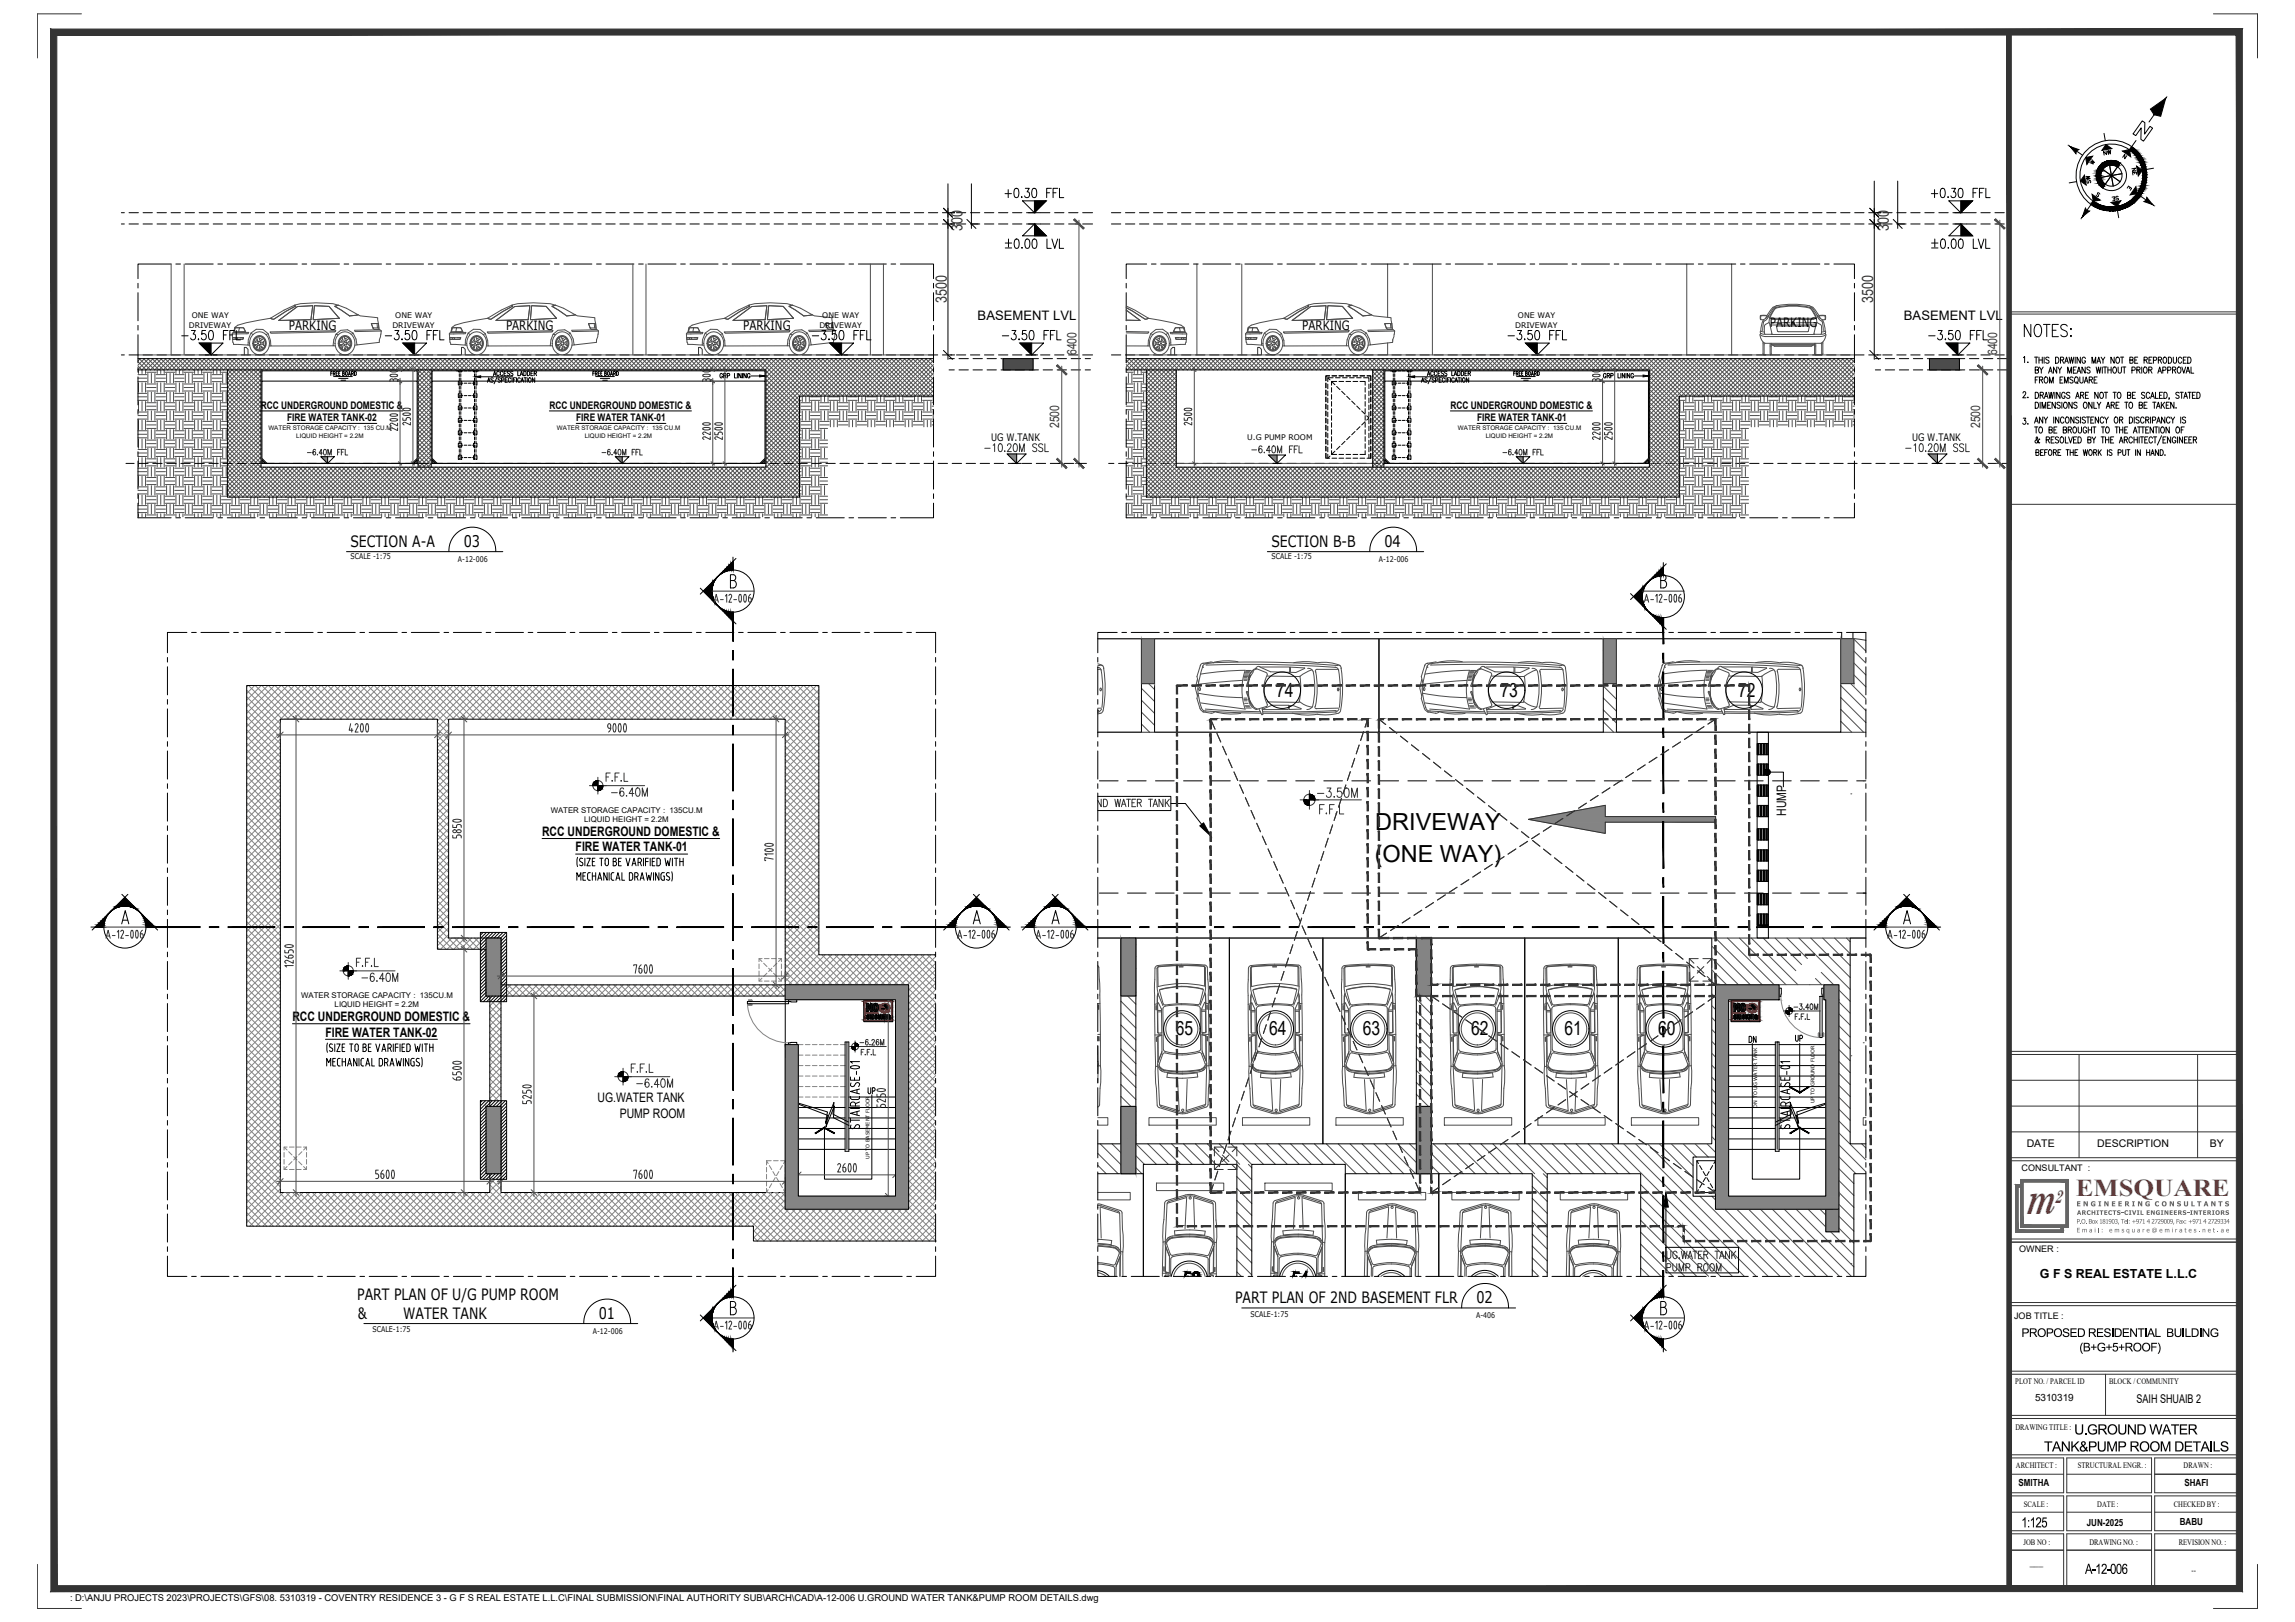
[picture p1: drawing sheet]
<svg xmlns="http://www.w3.org/2000/svg" width="841mm" height="594mm" viewBox="0 0 841 594" stroke-linecap="round" stroke-linejoin="round" font-family="sans-serif">
<defs><g id="words">
<text font-size="16.1" fill="#d8282b" x="742.5" y="444.6">m</text>
<text font-size="8.9" fill="#d8282b" x="760.7" y="437.9">EMSQUARE</text>
<g font-size="8.6">
<text x="504" y="303.9">DRIVEWAY</text>
<text x="503.8" y="315.5">(ONE WAY)</text>
</g>
<text font-size="8.4" x="740.5" y="124.5">NOTES:</text>
<g font-size="7.2">
<text x="467.7" y="255.2">74</text>
<text x="549.9" y="255.2">73</text>
<text x="636.9" y="255.2">72</text>
<text x="430.8" y="379.2">65</text>
<text x="465.1" y="379.2">64</text>
<text x="499.4" y="379.2">63</text>
<text x="539.1" y="379.2">62</text>
<text x="573.4" y="379.2">61</text>
<text x="607.6" y="379.2">60</text>
</g>
<g font-size="7.1">
<text x="367.2" y="73.7">+0.30 FFL</text>
<text x="706.6" y="73.7">+0.30 FFL</text>
</g>
<text font-size="6.7" fill="#d8282b" x="753" y="440.7">2</text>
<g font-size="6.6">
<text x="65.3" y="125.6">-3.50 FFL</text>
<text x="140.1" y="125.6">-3.50 FFL</text>
<text x="296.3" y="125.6">-3.50 FFL</text>
<text x="366.2" y="125.6">-3.50 FFL</text>
<text x="551.4" y="125.6">-3.50 FFL</text>
<text x="705.6" y="125.6">-3.50 FFL</text>
</g>
<g font-size="6.6" fill="#333">
<text x="481.5" y="293.2">-3.50M</text>
<text x="131.2" y="360.9">-6.40M</text>
</g>
<g font-size="6.2" fill="#333">
<text x="359.5" y="166.5">-10.20M SSL</text>
<text x="697.1" y="166.5">-10.20M SSL</text>
<text x="223" y="292.8">-6.40M</text>
<text x="232.1" y="399.3">-6.40M</text>
</g>
<g font-size="5.9">
<text x="169.9" y="200.2">03</text>
<text x="507.3" y="200.2">04</text>
<text x="541" y="477.2">02</text>
<text x="219.4" y="482.9">01</text>
</g>
<g font-size="5.7" fill="#333">
<text x="352.8" y="84.6" transform="rotate(-90 352.8 84.6)">300</text>
<text x="692.2" y="84.6" transform="rotate(-90 692.2 84.6)">300</text>
<text x="347" y="111.1" transform="rotate(-90 347 111.1)">3500</text>
<text x="686.4" y="111.1" transform="rotate(-90 686.4 111.1)">3500</text>
</g>
<g font-size="5.7">
<text x="128.4" y="200.5">SECTION A-A</text>
<text x="465.9" y="200.5">SECTION B-B</text>
<text x="639.6" y="383.1">DN</text>
<text x="656.5" y="382.8">UP</text>
<text x="130.9" y="476.2">PART PLAN OF U/G PUMP ROOM</text>
<text x="452.6" y="477.1">PART PLAN OF 2ND BASEMENT FLR</text>
<text x="131.1" y="483.2">&amp;</text>
<text x="147.8" y="483.2">WATER TANK</text>
</g>
<g font-size="5.3">
<text x="769.8" y="58.2">NW</text>
<text x="316.8" y="401.8">UP</text>
</g>
<g font-size="5.2">
<text x="760.1" y="525.4">U.GROUND WATER</text>
<text x="749" y="531.6">TANK&amp;PUMP ROOM DETAILS</text>
<text x="740.7" y="559.4">1:125</text>
<text x="764.1" y="576.4">A-12-006</text>
</g>
<g font-size="4.9">
<text x="764.5" y="61.4">W</text>
<text x="783.9" y="65.3" transform="rotate(-90 783.9 65.3)">NE</text>
<text x="766.9" y="68.4" transform="rotate(-90 766.9 68.4)">SW</text>
<text x="772.6" y="74.8">SE</text>
<text x="744" y="134.1" transform="rotate(-90 744 134.1)">1.</text>
<text x="744" y="147.1" transform="rotate(-90 744 147.1)">2.</text>
<text x="744" y="156.6" transform="rotate(-90 744 156.6)">3.</text>
</g>
<g font-size="4.8">
<text x="358.3" y="117.2">BASEMENT LVL</text>
<text x="697.7" y="117.2">BASEMENT LVL</text>
<text x="654.6" y="298.8" transform="rotate(-90 654.6 298.8)">HUMP</text>
<text x="198.6" y="306.1">RCC UNDERGROUND DOMESTIC &amp;</text>
<text x="210.9" y="311.8">FIRE WATER TANK-01</text>
<text x="107.2" y="373.9">RCC UNDERGROUND DOMESTIC &amp;</text>
<text x="119.3" y="379.7">FIRE WATER TANK-02</text>
<text x="219" y="403.7">UG.WATER TANK</text>
<text x="227.1" y="409.4">PUMP ROOM</text>
</g>
<g font-size="4.8" fill="#333">
<text x="394.4" y="130.1" transform="rotate(-90 394.4 130.1)">6400</text>
<text x="731.9" y="130.1" transform="rotate(-90 731.9 130.1)">6400</text>
<text x="388.2" y="156.8" transform="rotate(-90 388.2 156.8)">2500</text>
<text x="725.6" y="156.8" transform="rotate(-90 725.6 156.8)">2500</text>
</g>
<g font-size="4.7">
<text x="648.6" y="119.8">PARKING</text>
<text x="105.9" y="120.8">PARKING</text>
<text x="185.5" y="120.8">PARKING</text>
<text x="272.3" y="120.8">PARKING</text>
<text x="477.2" y="120.8">PARKING</text>
</g>
<text font-size="4.6" x="747.5" y="468.2">G F S REAL ESTATE L.L.C</text>
<g font-size="4.4">
<text x="778.2" y="70.9">E</text>
<text x="740.8" y="489.7">PROPOSED RESIDENTIAL BUILDING</text>
<text x="762" y="495">(B+G+5+ROOF)</text>
<text x="782.9" y="514">SAIH SHUAIB 2</text>
</g>
<g font-size="3.9">
<text x="742.7" y="420.2">DATE</text>
<text x="768.5" y="420.2">DESCRIPTION</text>
<text x="809.9" y="420.2">BY</text>
</g>
<g font-size="3.8">
<text x="95.6" y="149.7">RCC UNDERGROUND DOMESTIC &amp;</text>
<text x="201.3" y="149.7">RCC UNDERGROUND DOMESTIC &amp;</text>
<text x="531.5" y="149.7">RCC UNDERGROUND DOMESTIC &amp;</text>
<text x="105.2" y="154.3">FIRE WATER TANK-02</text>
<text x="211.2" y="154.3">FIRE WATER TANK-01</text>
<text x="541.3" y="154.3">FIRE WATER TANK-01</text>
<text x="363.2" y="161.3">UG W.TANK</text>
<text x="700.7" y="161.3">UG W.TANK</text>
</g>
<text font-size="3.7" x="745.7" y="513.2">5310319</text>
<g font-size="3.6">
<text x="739.7" y="544.3">SMITHA</text>
<text x="800.5" y="544.2">SHAFI</text>
<text x="764.7" y="558.8">JUN-2025</text>
<text x="798.8" y="558.5">BABU</text>
<text x="743.9" y="573.7">___</text>
</g>
<text font-size="3.4" x="25.7" y="586.4">: D:\ANJU PROJECTS 2023\PROJECTS\GFS\08. 5310319 - COVENTRY RESIDENCE 3 - G F S REAL ESTATE L.L.C\FINAL SUBMISSION\FINAL AUTHORITY SUB\ARCH\CAD\A-12-006 U.GROUND WATER TANK&amp;PUMP ROOM DETAILS.dwg</text>
<g font-size="3.3">
<text x="740.8" y="428.7">CONSULTANT :</text>
<text x="740" y="458.6">OWNER :</text>
<text x="738.1" y="483.2">JOB TITLE :</text>
</g>
<g font-size="3.1">
<text x="738.5" y="507">PLOT NO. / PARCEL ID</text>
<text x="772.9" y="507">BLOCK / COMMUNITY</text>
<text x="738.5" y="523.9">DRAWING TITLE :</text>
<text x="738.8" y="537.7">ARCHITECT :</text>
<text x="761.4" y="537.7">STRUCTURAL ENGR. :</text>
<text x="800.2" y="537.7">DRAWN :</text>
<text x="741.6" y="552">SCALE :</text>
<text x="768.6" y="552">DATE :</text>
<text x="796.6" y="552">CHECKED BY :</text>
<text x="741.5" y="565.8">JOB NO :</text>
<text x="765.7" y="565.8">DRAWING NO. :</text>
<text x="798.4" y="565.8">REVISION NO. :</text>
<text x="803.1" y="576">--</text>
</g>
<g font-size="2.9">
<text x="128.5" y="204.7">SCALE -1:75</text>
<text x="167.8" y="205.9">A-12-006</text>
<text x="466" y="204.7">SCALE -1:75</text>
<text x="505.3" y="205.9">A-12-006</text>
<text x="201.8" y="297.6">WATER STORAGE CAPACITY : 135CU.M</text>
<text x="214.1" y="301">LIQUID HEIGHT = 2.2M</text>
<text x="110.3" y="365.5">WATER STORAGE CAPACITY : 135CU.M</text>
<text x="122.6" y="368.9">LIQUID HEIGHT = 2.2M</text>
<text x="458.3" y="482.2">SCALE-1:75</text>
<text x="540.9" y="482.9">A-406</text>
<text x="136.5" y="487.9">SCALE-1:75</text>
<text x="217.3" y="488.6">A-12-006</text>
</g>
<g font-size="2.8">
<text x="70.3" y="116.6">ONE WAY</text>
<text x="144.9" y="116.6">ONE WAY</text>
<text x="301.3" y="116.6">ONE WAY</text>
<text x="556.3" y="116.6">ONE WAY</text>
<text x="69.2" y="120.1">DRIVEWAY</text>
<text x="143.8" y="120.1">DRIVEWAY</text>
<text x="300.3" y="120.1">DRIVEWAY</text>
<text x="555.2" y="120.1">DRIVEWAY</text>
<text x="457.1" y="161">U.G PUMP ROOM</text>
</g>
<text font-size="2.5" fill="#676662" x="760.9" y="441.8">E N G I N E E R I N G C O N S U L T A N T S</text>
<g font-size="2.3">
<text x="98.4" y="157.5">WATER STORAGE CAPACITY : 135 CU.M</text>
<text x="108.5" y="160.3">LIQUID HEIGHT = 2.2M</text>
<text x="204.1" y="157.5">WATER STORAGE CAPACITY : 135 CU.M</text>
<text x="214.3" y="160.3">LIQUID HEIGHT = 2.2M</text>
<text x="534.3" y="157.5">WATER STORAGE CAPACITY : 135 CU.M</text>
<text x="544.4" y="160.3">LIQUID HEIGHT = 2.2M</text>
</g>
<g font-size="2.3" fill="#676662">
<text x="761" y="448.2">P.O. Box 181903, Tel: +971 4 2729009, Fax: +971 4 2729334</text>
<text x="761.1" y="445">ARCHITECTS-CIVIL ENGINEERS-INTERIORS</text>
<text x="761" y="451.4">Email: emsquare@emirates.net.ae</text>
</g>
<g font-size="1.8">
<text x="643.9" y="405.7" transform="rotate(-90 643.9 405.7)">DN TO UG WATER TANK</text>
<text x="665" y="404.1" transform="rotate(-90 665 404.1)">UP TO GROUND FLOOR</text>
<text x="318.7" y="424.5" transform="rotate(-90 318.7 424.5)">UP TO BASEMENT FLOOR</text>
</g>
</g></defs>
<!-- layer: M2-A-CAR -->
<g fill="none" stroke="#4d4d4d" stroke-width=".37">
<path d="M99.5 116.7a59.9 59.9 0 0 0-12.3 2.4M102.1 117.4l6.9-5.1 5.6-.3-.7 5.1zM108.2 112.2l-3.4 1.8-4.5 2.9-.8-.2M108.2 112.2l-.1-.5-4 1.9-5 3 .4 .1M115.2 112l5.4 .2 3.7 4.4-9.5 .5zM123.4 111.9l.6-.1a37.6 37.6 0 0 0-15.9-.1l.1 .5M123.4 111.9l-.7 .3 5.4 3.5M123.4 111.9l.6-.1 3 1.1 4.3 2.4-3.2 .4M128.1 115.7l3.2-.4 .7 .4 6.4 .7 .3 2.1M138.2 118.5h-2.1l.6 1.6M179 116.7a59.9 59.9 0 0 0-12.2 2.4l-1.2 .8-.6 1.9 5.8-.1-.3 .5-5.8 .1M181.7 117.4l6.9-5.1 5.6-.3-.7 5.1z"/>
<path d="M187.8 112.2l-3.4 1.8-4.5 2.9-.9-.2M187.8 112.2l-.1-.5-4 1.9-5 3 .3 .1M194.8 112l5.4 .2 3.7 4.4-9.5 .5zM203 111.9l.6-.1a37.6 37.6 0 0 0-15.9-.1l.1 .5M203 111.9l-.8 .3 5.5 3.5M203 111.9l.6-.1 2.9 1.1 4.4 2.4-3.2 .4M207.7 115.7l3.2-.4 .7 .4 6.4 .7 .3 2.1M218.3 118.5l.1 1.6-.1-1.6h-2.6l.6 1.6M218.3 118.5h-.5l.1 1.6M265.9 116.7a59.2 59.2 0 0 0-12.3 2.4l-1.1 .8-.6 1.9M268.6 117.4l6.8-5.1 5.6-.3-.6 5.1zM274.7 112.2l-3.4 1.8-4.5 2.9-.9-.2"/>
<path d="M274.7 112.2l-.2-.5-3.9 1.9-5.1 3 .4 .1M281.7 112l5.3 .2 3.8 4.4-9.6 .5zM289.9 111.9l.6-.1a37.7 37.7 0 0 0-16-.1l.2 .5M289.9 111.9l-.8 .3 5.5 3.5M289.9 111.9l.6-.1 2.9 1.1 4.3 2.4-3.1 .4M294.6 115.7l3.1-.4 .7 .4 6.5 .7 .2 2.1M412.7 112.7l7 4.2 .8-.2M412.7 113.6l5.1 3.8-5.1-.1M412.7 112.1l3.2 1.5 5 3-.4 .1M420.5 116.7a59.2 59.2 0 0 1 12.3 2.4l1.2 .8 .5 1.9M470.8 116.7a59.2 59.2 0 0 0-12.3 2.4l-1.1 .8-.6 1.9M473.5 117.4l6.8-5.1 5.6-.3-.6 5.1z"/>
<path d="M479.6 112.2l-7.9 4.7-.9-.2M479.6 112.2l-.2-.5-3.9 1.9-5.1 3 .4 .1M486.6 112l5.3 .2 3.8 4.4-9.6 .5zM494.8 111.9l.6-.1a37.7 37.7 0 0 0-16-.1l.2 .5M494.8 111.9l-.8 .3 5.5 3.5M494.8 111.9l.6-.1 2.9 1.1 4.3 2.4-3.1 .4M499.5 115.7l3.1-.4 .8 .4 6.4 .7 .2 2.1M510 118.5l.2 1.6-.2-1.6h-2.6l.6 1.6M510 118.5h-.5l.2 1.6M647 118.8l1.4-.5 .9 3.8-.2 .3M647 118.8a4.7 4.7 0 0 0-.4 3.4M647.1 115.7h-1.8v1.1"/>
<path d="M647.5 115.7l-1.4-.2a.88 .88 0 0 0-1.1 .9 .88 .88 0 0 0 1.2 .8M648.2 115.5l-1.1 1.1M648.4 116.8l-.1 1.1M648.4 116.4l17.2 .1-.7-1.7a3.7 3.7 0 0 0-4-2.7 22.9 22.9 0 0 0-10.4 .7l-1.1 1.4-1 2.2M648.6 119h16.9M648.6 116.5l.7-1.6a3.4 3.4 0 0 1 3.9-2.5 23.5 23.5 0 0 1 10.3 .6l1 1.4 .9 2.1M649.1 118.2h6.8M649.2 117h15.6M649.7 112.5l-1.7 2.2a4.2 4.2 0 0 1-1.9 2.6l-1 4M650.4 112.4l-.6 .2M651 112a11 11 0 0 0-3.5 4.9 2.35 2.35 0 0 0-1.5 2.6l-.1 1.6M651 112h.1"/>
<path d="M651 112a28.6 28.6 0 0 1 12.6 .2 12.1 12.1 0 0 1 2.7 4.4l.3 .3a2.35 2.35 0 0 1 1.5 2.6v1.6M651.3 119.4h11.4M651.4 119.4l-.3 .4 .3 1.5 .2 .2h10.8l.3-.2M656.5 118.1l.2 .8M656.7 118.9h.7M656.9 118.5l.1 .1M657 118.6h.1M657 118.2h.1M657 118.2l-.1 .3M657.1 118.2l.1 .3M657.2 118.5l-.1 .1M657.4 117.9l-.9 .2"/>
<path d="M657.4 117.9l.2 .2M657.6 118.1l-.2 .8M658.1 118.2h6.9M662.7 119.4l.3 .4-.3 1.5M663.7 112.4l.6 .2M664.4 112.5l1.6 2.2a4.4 4.4 0 0 0 2 2.6l.5 1.6 .3 2.3M665.6 118.4l-.8 3.7 .2 .3M665.6 118.3l.3-.1 1.1 .6a4.6 4.6 0 0 1 .5 3.4M665.7 116.8l.1 1.1M665.9 115.5l1.1 1.1M666.6 115.7l1.4-.2a.84 .84 0 0 1 1 .5 .84 .84 0 0 1-.5 1.1l-.6 .1M667 115.7l1.9 .1"/>
<path d="M668.8 115.8v1M90.9 126.4h.6M91 125.4v-.9l.9-2.5 2-1.4 2.5 .1 1.9 1.5 .8 2.5 .2 2h22.7M91.9 122l.8 .6M92.5 122.8a3.5 3.5 0 0 1 3.7-1.1 3.5 3.5 0 0 1 2.4 3 3.9 3.9 0 0 1-1 4.2 3.9 3.9 0 0 1-4.3 .5 4.6 4.6 0 0 1-.8-6.6zM93 126.2h1.2l.2 .4-.3 1.3M93.1 126.5h.6M93.3 123.7a2.54 2.54 0 0 1 3.3-.3 2.54 2.54 0 0 1 .9 3.1 2.53 2.53 0 0 1-3.2 2 2.53 2.53 0 0 1-1.6-3.5zM93.5 123.9a2.42 2.42 0 0 1 3.4 .3 2.42 2.42 0 0 1-.2 3.4 2.29 2.29 0 0 1-2.9 .3 2.29 2.29 0 0 1-.9-2.8zM93.5 126.5l-.3 .3M93.6 124a2.25 2.25 0 0 1 3 0 2.25 2.25 0 0 1 .3 3 2.16 2.16 0 0 1-2.8 1 2.16 2.16 0 0 1-1.1-2.9zM93.6 126.2l.7 1"/>
<path d="M94.1 123.6l.3 1.3-.2 .4h-1.2M94.1 127.1l-.5 .4M94.3 124.3l-.7 1M94.8 125l.2-.1 .1 .3zM94.8 123.3l.6 1.4 1.1-.7M94.8 126.2l.2 .4zM95 124l1.1 .4M95.2 127.5l.2 .7M95.4 126l.3 .3zM95.5 125.2l.2 .3zM95.9 127.2l.2 .7M96.1 127.1l-1.1 .4"/>
<path d="M96.5 125.1v1.3M96.5 127.5l-1.1-.7-.6 1.4M96.8 126.6h.3M97 124.7l-.9 .8v.5l.9 .8M98.3 122.2l-.8 .4M98.7 126.7h.6M99 121.6l24-.5-.3 .5-23.4 .5zM123.1 122.4l-.8 2.1-.3 2.2h.9M123.8 122.8a3.6 3.6 0 0 1 4.3-.9 3.6 3.6 0 0 1 2 3.9 3.7 3.7 0 0 1-3.7 4.2 3.7 3.7 0 0 1-3.6-4.2l.5-2.2zM124 122.6l-.9-.2 1.8-1.4 2.5-.2 2 1.2 1.1 2.2 .3 2.1 8.2-.9M124.4 126.2h1.1l.3 .4-.4 1.3M124.5 126.6h.6"/>
<path d="M124.7 123.7a2.54 2.54 0 0 1 3.2-.3 2.54 2.54 0 0 1 .9 3.1 2.46 2.46 0 0 1-2.8 2.1 2.46 2.46 0 0 1-2-2.8zM124.7 126.6l-.2 .2M124.8 123.9a2.42 2.42 0 0 1 3.5 .3 2.42 2.42 0 0 1-.3 3.4 2.3 2.3 0 0 1-2.9 .3 2.3 2.3 0 0 1-.9-2.8zM124.9 124a2.25 2.25 0 0 1 3.1 0 2.25 2.25 0 0 1 .3 3 2.16 2.16 0 0 1-2.9 1 2.16 2.16 0 0 1-1-2.9zM124.9 126.2l.7 1M125.4 123.6l.4 1.3-.3 .4h-1.1M125.5 127.1l-.5 .4M125.6 124.3l-.7 1M125.7 125.6l.3 .2-.2 .2zM126.1 125l.2-.1 .1 .3-.2 .1zM126.2 123.3l.5 1.4 1.2-.7M126.2 126.2l.1 .4z"/>
<path d="M126.3 124l1.1 .4M126.5 127.5l.2 .7M126.8 126l.2 .3zM126.8 125.2l.2 .3zM127.3 127.2l.1 .7M127.4 127.1l-1.1 .4M127.8 125.1v1.3M127.9 127.5l-1.2-.7-.5 1.4M128 126.5h.4M128.3 124.7l-.9 .8v.5l.9 .8M129.4 122l-.7 .5M129.9 121l9.3-.2 .5 .4-9.6 .2-.1-.2"/>
<path d="M130.8 126.3l-.8 .1M136.7 120.1h2.1l.2 .6h-2zM164.8 123.7h1.8M164.8 124.3h1.7M165.2 126.1l5.3 .3a5.6 5.6 0 0 1 3-5.8l2.4 .1 1.9 1.5 .9 2.5 .1 2h22.8M165.7 120.1h3.1l.8 1.4-4.2 .1zM166.5 124.3h-1.7l.1 1M166.5 124.3h2.1l.2-.6h-2.2v.6M167.3 120l-1.6 .1-.3 1.5h1.6M167.3 120l1.5 .1 .8 1.4-2.6 .1zM170.5 126.4h.6M171.5 122l.8 .6"/>
<path d="M172.1 122.8a3.6 3.6 0 0 1 4.3-.9 3.6 3.6 0 0 1 2 3.9 3.7 3.7 0 0 1-3.7 4.2 3.7 3.7 0 0 1-3.7-4.2l.5-2.2zM172.6 126.2h1.2l.2 .4-.3 1.3M172.7 126.5h.6M172.9 123.7a2.54 2.54 0 0 1 3.3-.3 2.54 2.54 0 0 1 .9 3.1 2.46 2.46 0 0 1-2.8 2.1 2.46 2.46 0 0 1-2.1-2.8zM173.1 123.9a2.42 2.42 0 0 1 3.4 .3 2.42 2.42 0 0 1-.2 3.4 2.29 2.29 0 0 1-2.9 .3 2.29 2.29 0 0 1-.9-2.8zM173.1 126.5l-.3 .3M173.2 124a2.25 2.25 0 0 1 3 0 2.25 2.25 0 0 1 .3 3 2.16 2.16 0 0 1-2.8 1 2.16 2.16 0 0 1-1.1-2.9zM173.2 126.2l.7 1M173.7 123.6l.3 1.3-.2 .4h-1.2M173.7 127.1l-.5 .4M173.9 124.3l-.7 1M174.3 125l.3-.1v.3z"/>
<path d="M174.4 123.3l.6 1.4 1.1-.7M174.4 126.2l.2 .4zM174.6 124l1 .4M174.8 127.5l.1 .7M175 126l.3 .3zM175.1 125.2l.2 .3zM175.5 127.2l.2 .7M175.6 127.1l-1 .4M176.1 125.1v1.3M176.1 127.5l-1.1-.7-.6 1.4M176.4 126.6h.3M176.6 124.7l-1 .8v.5l1 .8"/>
<path d="M177.8 122.2l-.7 .4M178.2 126.7h.6M178.5 121.6l24.1-.5-.3 .5-23.4 .5zM202.7 122.4l-.8 2.1-.3 2.2h.9M203.4 122.8a3.5 3.5 0 0 1 3.7-1.1 3.5 3.5 0 0 1 2.4 3 3.9 3.9 0 0 1-1 4.2 3.9 3.9 0 0 1-4.3 .5 4.6 4.6 0 0 1-.8-6.6zM203.9 126.2h1.2l.3 .4-.4 1.3M204 126.6h.7M204.3 123.7a2.54 2.54 0 0 1 3.2-.3 2.54 2.54 0 0 1 .9 3.1 2.46 2.46 0 0 1-2.8 2.1 2.46 2.46 0 0 1-2.1-2.8zM204.3 126.6l-.2 .2M204.4 123.9a2.42 2.42 0 0 1 3.4 .3 2.42 2.42 0 0 1-.2 3.4 2.3 2.3 0 0 1-2.9 .3 2.3 2.3 0 0 1-.9-2.8zM204.5 124a2.25 2.25 0 0 1 3.1 0 2.25 2.25 0 0 1 .3 3 2.16 2.16 0 0 1-2.9 1 2.16 2.16 0 0 1-1-2.9zM204.5 126.2l.7 1"/>
<path d="M205 123.6l.4 1.3-.3 .4h-1.2M205.1 127.1l-.5 .4M205.2 124.3l-.7 1M205.3 125.6l.3 .2-.2 .2zM205.7 125l.2-.1 .1 .3zM205.7 123.3l.6 1.4 1.2-.7M205.8 126.2l.1 .4zM205.9 124l1.1 .4M206.1 127.5l.2 .7M206.4 126l.2 .3zM206.4 125.2l.2 .3zM206.8 127.2l.2 .7"/>
<path d="M207 127.1l-1.1 .4M207.4 125.1v1.3M207.5 127.5l-1.2-.7-.6 1.4M207.6 126.5h.4M207.9 124.7l-.9 .8v.5l.9 .8M209 122l-.7 .5M209.4 121l9.4-.2 .5 .5M209.5 121.2l.2 .2 9.6-.1M210.4 126.3l-.8 .1M216.3 120.1h2.1l.2 .6h-2zM218.6 120.7l.2 .1M219.3 121.3l-.7 4.1-8.2 .9-.3-2.1-1.1-2.2-2-1.2-2.6 .2-1.7 1.4 .9 .2"/>
<path d="M251.5 122.3l.1 1.4M251.6 123.7h1.8M251.6 123.7l.1 .6h1.6M251.9 121.8l5.7-.1-.3 .5-5.8 .1zM252.6 120.1h3.1l.8 1.4-4.3 .1zM252.6 123.7l.1 .6M253.3 124.3h-1.6l.4 1.8 5.3 .3a5.6 5.6 0 0 1 3-5.8l2.4 .1 1.9 1.5 .9 2.5 .1 2h22.8M253.3 124.3h2.2l.2-.6h-2.3l.1 .6M254.2 120l-1.6 .1-.4 1.5h1.7M254.2 120l1.5 .1 .8 1.4-2.6 .1zM257.4 126.4h.6M258.4 122l.8 .6"/>
<path d="M259 122.8a3.5 3.5 0 0 1 3.7-1.1 3.5 3.5 0 0 1 2.4 3 3.9 3.9 0 0 1-1.1 4.2 3.9 3.9 0 0 1-4.3 .5 4.6 4.6 0 0 1-.7-6.6zM259.5 126.2h1.2l.2 .4-.4 1.3M259.5 126.5h.7M259.8 123.7a2.54 2.54 0 0 1 3.2-.3 2.54 2.54 0 0 1 .9 3.1 2.46 2.46 0 0 1-2.8 2.1 2.46 2.46 0 0 1-2-2.8zM260 123.9a2.42 2.42 0 0 1 3.4 .3 2.42 2.42 0 0 1-.3 3.4 2.3 2.3 0 0 1-2.9 .3 2.3 2.3 0 0 1-.8-2.8zM260 126.5l-.3 .3M260.1 124a2.25 2.25 0 0 1 3 0 2.25 2.25 0 0 1 .3 3 2.16 2.16 0 0 1-2.9 1 2.16 2.16 0 0 1-1-2.9zM260.1 126.2l.6 1M260.5 123.6l.4 1.3-.2 .4h-1.2M260.6 127.1l-.5 .4M260.7 124.3l-.6 1M260.8 125.6l.3 .2-.1 .2z"/>
<path d="M261.2 125l.3-.1v.3zM261.3 123.3l.6 1.4 1.1-.7M261.3 126.2l.2 .4zM261.5 124l1 .4M261.6 127.5l.2 .7M261.9 126l.3 .3zM261.9 125.2l.2 .3zM262.4 127.2l.2 .7M262.5 127.1l-1 .4M263 125.1v1.3M263 127.5l-1.1-.7-.6 1.4M263.2 126.6h.3"/>
<path d="M263.5 124.7l-1 .8v.5l1 .8M264.7 122.2l-.8 .4M265.1 126.7h.6M265.4 121.6l24.1-.5-.3 .5-23.5 .5zM289.5 122.4l-.7 2.1-.3 2.2h.8M290.3 122.8a3.6 3.6 0 0 1 4.2-.9 3.6 3.6 0 0 1 2 3.9 3.7 3.7 0 0 1-3.6 4.2 3.7 3.7 0 0 1-3.7-4.2l.5-2.2zM290.4 122.6l-.9-.2 1.8-1.4 2.5-.2 2 1.2 1.1 2.2M290.8 126.2h1.2l.2 .4-.4 1.3M290.9 126.6h.6M291.1 123.7a2.54 2.54 0 0 1 3.2-.3 2.54 2.54 0 0 1 1 3.1 2.46 2.46 0 0 1-2.8 2.1 2.46 2.46 0 0 1-2.1-2.8zM291.2 126.6l-.2 .2M291.3 123.9a2.29 2.29 0 0 1 2.9-.3 2.29 2.29 0 0 1 .8 2.8 2.29 2.29 0 0 1-2.9 1.8 2.29 2.29 0 0 1-1.4-3.1z"/>
<path d="M291.4 124a2.17 2.17 0 0 1 2.7-.3 2.17 2.17 0 0 1 .8 2.7 2.16 2.16 0 0 1-2.8 1.7 2.16 2.16 0 0 1-1.3-3zM291.4 126.2l.6 1M291.8 123.6l.4 1.3-.2 .4h-1.2M291.9 127.1l-.5 .4M292 124.3l-.6 1M292.2 125.6l.3 .2-.2 .2zM292.5 125l.3-.1v.3l-.2 .1zM292.6 123.3l.6 1.4 1.1-.7M292.6 126.2l.2 .4zM292.8 124l1 .4M292.9 127.5l.2 .7M293.2 126h.3v.3h-.3z"/>
<path d="M293.2 125.2l.3 .3zM293.7 127.2l.2 .7M293.8 127.1l-1 .4M294.3 127.5l-1.1-.7-.6 1.4M294.8 124.7l-1 .8v.5l1 .8M412.7 121.4l8.3 .2-.3 .5-8-.2M421.3 126.7h-.6M421.7 122.2l.8 .4M422.3 122.8a3.6 3.6 0 0 1 4.2-.9 3.6 3.6 0 0 1 2 3.9 3.7 3.7 0 0 1-3.6 4.2 3.7 3.7 0 0 1-3.7-4.2l.5-2.2zM422.9 126.6h.3M423 124.7l.9 .8v.5l-.9 .8M423.1 123.7a2.54 2.54 0 0 1 3.2-.3 2.54 2.54 0 0 1 1 3.1 2.54 2.54 0 0 1-3.3 2 2.54 2.54 0 0 1-1.5-3.5z"/>
<path d="M423.3 123.9a2.29 2.29 0 0 1 2.9-.3 2.29 2.29 0 0 1 .8 2.8 2.29 2.29 0 0 1-2.9 1.8 2.29 2.29 0 0 1-1.4-3.1zM423.4 124a2.3 2.3 0 0 1 3.2 .3 2.3 2.3 0 0 1-.2 3.2 2.17 2.17 0 0 1-2.8 .3 2.17 2.17 0 0 1-.8-2.7zM423.4 127.5l1.2-.7 .5 1.4M423.4 125.1v1.3M423.9 127.1l1 .4M424 127.2l-.2 .7M424.3 125.2l.3 .1-.2 .3zM424.3 126l.2 .3zM424.8 127.5l-.2 .7M424.9 126.3h.3l-.1 .3zM424.9 124l-1 .4M425 124.9l.1 .4z"/>
<path d="M425.1 123.3l-.5 1.4-1.2-.7M425.3 125.6l.3 .3zM425.7 124.3l.6 1M425.8 127.1l.5 .4M425.9 123.6l-.4 1.3 .3 .4h.6M426.3 126.2l-.6 1M426.4 125.3h.5M426.4 126.5l.4 .3M426.9 126.5h-.7M426.9 126.2h-1.1l-.3 .4 .4 1.3M428 122l-.8 .6M429 126.4h-.5"/>
<path d="M430.7 120.1h3.1l.4 1.5-4.2-.1zM430.7 120.1l1.5-.1 .3 1.6-2.5-.1zM432.2 120l1.6 .1 .4 1.5h-1.7M432.9 124.3l.1-.6h-2.3l.3 .6h2.1M433 123.7h1.8M433.1 124.3h1.6l-.3 1.8-5.4 .3a5.5 5.5 0 0 0-2.9-5.8l-2.5 .1-1.9 1.5-.9 2.5-.1 2h-8M433.8 123.7l-.1 .6M434.6 121.8l.3 .5M434.6 121.8l-5.8-.1 .3 .5 5.8 .1M434.8 123.7l-.1 .6h-1.6M434.9 122.3l-.1 1.4M456.5 122.3v1.4"/>
<path d="M456.5 123.7h1.8M456.5 123.7l.1 .6h1.7M456.8 121.8l-.4 .5M456.8 121.8l5.7-.1-.2 .5-5.9 .1M457.5 120.1h3.1l.7 1.4-4.1 .1zM457.5 123.7l.1 .6M458.3 124.3h-1.7l.4 1.8 5.3 .3a5.5 5.5 0 0 1 3-5.8l2.4 .1 1.9 1.5 .9 2.5 .1 2h22.8M458.3 124.3h2.1l.2-.6h-2.3l.1 .6M459.1 120l-1.6 .1-.3 1.5h1.6M459.1 120l1.5 .1 .7 1.4-2.5 .1zM462.3 126.4h.6M463.3 122l.8 .6"/>
<path d="M463.9 122.8a3.6 3.6 0 0 1 4.2-.9 3.6 3.6 0 0 1 2 3.9 3.7 3.7 0 0 1-3.6 4.2 3.7 3.7 0 0 1-3.7-4.2l.5-2.2zM464.4 126.2h1.2l.2 .4-.4 1.3M464.4 125.3h.5M464.4 126.5h.7M464.7 123.7a2.54 2.54 0 0 1 3.2-.3 2.54 2.54 0 0 1 1 3.1 2.54 2.54 0 0 1-3.3 2 2.54 2.54 0 0 1-1.5-3.5zM464.9 123.9a2.29 2.29 0 0 1 2.9-.3 2.29 2.29 0 0 1 .8 2.8 2.29 2.29 0 0 1-2.9 1.8 2.29 2.29 0 0 1-1.4-3.1zM464.9 126.5l-.4 .3M465 126.2l.6 1M465 124a2.3 2.3 0 0 1 3.2 .3 2.3 2.3 0 0 1-.2 3.2 2.17 2.17 0 0 1-2.8 .3 2.17 2.17 0 0 1-.8-2.7zM465.4 123.6l.4 1.3-.2 .4h-.7M465.5 127.1l-.5 .4M465.6 124.3l-.6 1"/>
<path d="M465.8 125.6h.2l-.1 .4zM466.2 123.3l.5 1.4 1.2-.7M466.2 126.2l.1 .4zM466.2 124.9l.1 .4zM466.4 124l1 .4M466.5 127.5l.2 .7M466.8 126h.2l.1 .3h-.3zM466.8 125.2l.2 .3zM467.3 127.2l.2 .7M467.4 127.1l-1 .4M467.9 125.1v1.3M467.9 127.5l-1.2-.7-.5 1.4"/>
<path d="M468.1 126.6h.3M468.4 124.7l-1 .8v.5l1 .8M469.6 122.2l-.8 .4M470 126.7h.6M470.3 121.6l24.1-.5-.3 .5-23.5 .5zM494.4 122.4l-.7 2.1-.3 2.2h.8M495.2 122.8a3.6 3.6 0 0 1 4.2-.9 3.6 3.6 0 0 1 2 3.9 3.7 3.7 0 0 1-3.6 4.2 3.7 3.7 0 0 1-3.7-4.2l.1-1.1zM495.7 126.2l1.3 .2-.2 1.5M495.7 125.3h.6M495.8 126.6h.6M496 123.7a2.53 2.53 0 0 1 3.3-.3 2.53 2.53 0 0 1 .9 3.1 2.46 2.46 0 0 1-2.8 2.1 2.46 2.46 0 0 1-2.1-2.8zM496.1 126.6l-.2 .2"/>
<path d="M496.2 123.9a2.42 2.42 0 0 1 3.4 .3 2.42 2.42 0 0 1-.2 3.4 2.29 2.29 0 0 1-2.9 .3 2.29 2.29 0 0 1-.9-2.8zM496.3 124a2.3 2.3 0 0 1 3.2 .3 2.3 2.3 0 0 1-.2 3.2 2.25 2.25 0 0 1-3.1 .1 2.25 2.25 0 0 1-.3-3.1zM496.3 126.2l.7 1M496.8 123.6l.3 1.3-.2 .4h-.6M496.8 127.1l-.5 .4M497 124.3l-.7 1M497.1 125.6l.2 .3zM497.5 123.3l.6 1.4 1.1-.7M497.5 126.2l.2 .4zM497.5 124.9l.1 .4zM497.7 124l1 .4M497.9 127.5l.2 .7"/>
<path d="M498.1 126l.3 .3zM498.2 125.2l.1 .3zM498.6 127.2l.2 .7M498.7 127.1l-1 .4M499.2 125.1v1.3M499.2 127.5l-1.1-.7-.6 1.4M499.4 126.5h.4M499.7 124.7l-1 .8v.5l1 .8M500.7 122l-.6 .5M501.2 121l9.4-.2 .5 .5-9.6 .1-.2-.2M502.2 126.3l-.8 .1M508 120.1h2.2l.2 .6h-2z"/>
<path d="M510.4 120.7l.1 .1M511.1 121.3l-.8 4.1-8.1 .9-.4-2.1-1.1-2.2-2-1.2-2.5 .2-1.8 1.4 1 .2M645 122.6a3.7 3.7 0 0 0 1.8 3.1M645.1 121.4v.6l.3 .2-.4 .5M645.4 122.9l1.6 .4M645.4 121.3l1.1 .3M645.4 122.2l1.2 .2M646.1 125.3v4.3l.4 .4M646.5 130h2.2M646.5 125.6v4M646.6 122.2l.3 .2h2.3M646.7 125.7h20.6"/>
<path d="M648.7 125.7v3.9M649.1 125.7v3.9l-.4 .4M649.1 126.1h15.9l-1.3 .7h-13.4zM649.2 122.5h15.6M649.6 126.5h14.8M664.8 122.4h2.4M665 125.7v3.9M665.4 125.7v3.9M667.5 122.2l-.3 .2M667.6 125.6v4M668 125.3l-.1 4.5-2.5 .2-.4-.4M668.7 122.2l-1.2 .2"/>
<path d="M668.7 121.3l-1.1 .3M668.7 122.9l-1.6 .4h-20.1M668.8 121.2l.2 .1M669 121.4v.6l-.3 .2 .4 .5M669.1 122.6a3.7 3.7 0 0 1-1.8 3.1"/>
<circle cx="94.5" cy="125.7" r=".19"/>
<circle cx="174.1" cy="125.7" r=".19"/>
</g>
<!-- layer: M2-A-HATCH -->
<g fill="none" stroke="#4d4d4d" stroke-width=".37">
<path d="M62.7 96.7v33.3M67.5 96.7v33.3M231.9 96.7v33.3M236.7 96.7v33.3M319 96.7v33.3M323.7 96.7v33.3M438.6 96.7v33.3M455.1 96.7v33.3M508.5 96.7v19.5M524.9 96.7v33.3M618.1 96.7v33.3M634.6 96.7v33.3"/>
<path d="M50.6 139.8h3.2M50.6 138.5h3.2M50.6 137.2h3.2M50.8 135.5v1.3M51 131.4l4.1 4.1 4.1-4.1M51.4 131.4l-.8 .8M52 135.5v1.3M52.6 131.4l4.1 4.1 4.1-4.1M53 131.4l-2.4 2.3M53.3 135.5v1.3M53.8 136.3h3.4M54.2 131.4l4.1 4.1 4.1-4.1"/>
<path d="M54.2 136.8v3.4M54.5 131.4l-3.9 3.9M55.5 136.8v3.4M55.8 131.4l4.1 4.1 4.1-4.1M56.1 131.4l-4.1 4.1-1.4-1.5M56.8 136.8v3.4M57.2 139.8h3.4M57.2 138.5h3.4M57.2 137.2h3.4M57.3 131.4l4.1 4.1M57.6 135.5v1.3M57.7 131.4l-4.1 4.1-3-3"/>
<path d="M58.9 131.4l4.1 4.1 4.1-4.1M58.9 135.5v1.3M60.2 135.5v1.3M60.5 131.4l4.1 4.1 4.1-4.1M60.6 136.3h3.5M61 136.8v3.4M62 131.4l4.2 4.1 4.1-4.1M62.3 136.8v3.4M63.6 136.8v3.4M63.6 131.4l4.1 4.1 4.1-4.1M64.1 139.8h3.4M64.1 138.5h3.4"/>
<path d="M64.1 137.2h3.4M64.5 135.5v1.3M65.2 131.4l4.1 4.1M65.6 131.4l-4.2 4.1M65.7 135.5v1.3M66.8 131.4l4.1 4.1 4.1-4.1M67 135.5v1.3M67.5 136.3h3.4M67.9 136.8v3.4M68.3 131.4l4.2 4.1 4.1-4.1M69.2 136.8v3.4M69.9 131.4l4.1 4.1 4.1-4.1"/>
<path d="M70.5 136.8v3.4M70.9 139.8h3.4M70.9 138.5h3.4M70.9 137.2h3.4M71.3 135.5v1.3M71.5 131.4l4.1 4.1 4.1-4.1M72.6 135.5v1.3M73.1 131.4l4.1 4.1M73.4 131.4l-4.1 4.1M73.9 135.5v1.3M74.3 136.3h3.4M74.6 131.4l4.2 4.1 4.1-4.1"/>
<path d="M74.7 136.8v3.4M76 136.8v3.4M76.2 131.4l4.1 4.1 4.2-4.1M77.3 136.8v3.4M77.7 139.8h3.5M77.7 138.5h3.5M77.7 137.2h3.5M77.8 131.4l4.1 4.1 4.1-4.1M78.2 135.5v1.3M79.4 131.4l16.3 16.3M79.5 135.5v1.3M80.8 135.5v1.3"/>
<path d="M80.9 131.4l14.8 14.7M81.2 136.3h2.1M81.3 131.4l-4.1 4.1M81.6 136.8v3.4M82.5 131.4l13.2 13.1M82.9 136.8v3.4M83.3 138.5l12.4 12.3M83.3 136.9l12.4 12.3M84.1 131.4l11.6 11.5M85.7 131.4l10 9.9M87.2 131.4l8.5 8.4M87.6 131.4l-4.3 4.2"/>
<path d="M88.8 131.4l6.9 6.8M89.2 131.4l-5.9 5.8M90.4 131.4l5.3 5.2M90.7 131.4l-7.4 7.4M92 131.4l4.1 4.1 4.1-4.1M92.3 131.4l-9 8.9M93.5 131.4l4.2 4.1 4.1-4.1M93.9 131.4l-10.6 10.5h-2.1M95.1 131.4l4.1 4.1 4.1-4.1M95.5 131.4l-12.2 12.1M95.7 135.9l-12.4 12.3M95.7 137.5l-12.4 12.3"/>
<path d="M95.7 139l-12.4 12.4M96.7 131.4l4.1 4.1 4.1-4.1M97 131.4l-13.7 13.7M98.3 131.4l4.1 4.1 4.1-4.1M98.6 131.4l-15.3 15.3M99.8 131.4l4.1 4.1 4.2-4.1M101.4 131.4l4.1 4.1 4.1-4.1M103 131.4l4.1 4.1 4.1-4.1M104.6 131.4l4.1 4.1 4.1-4.1M106.1 131.4l4.2 4.1 4.1-4.1M107.7 131.4l4.1 4.1 4.1-4.1M109.3 131.4l4.1 4.1 4.1-4.1"/>
<path d="M110.8 131.4l4.2 4.1 4.1-4.1M112.4 131.4l4.1 4.1 4.2-4.1M114 131.4l4.1 4.1 4.1-4.1M115.6 131.4l4.1 4.1 4.1-4.1M117.2 131.4l4.1 4.1 4.1-4.1M118.7 131.4l4.2 4.1 4.1-4.1M120.3 131.4l4.1 4.1 4.1-4.1M121.9 131.4l4.1 4.1 4.1-4.1M123.5 131.4l4.1 4.1 4.1-4.1M125 131.4l4.2 4.1 4.1-4.1M126.6 131.4l4.1 4.1 4.1-4.1M128.2 131.4l4.1 4.1 4.1-4.1"/>
<path d="M129.8 131.4l4.1 4.1 4.1-4.1M131.3 131.4l4.1 4.1 4.2-4.1M132.9 131.4l4.1 4.1 4.1-4.1M134.5 131.4l4.1 4.1 4.1-4.1M136.1 131.4l4.1 4.1 4.1-4.1M137.6 131.4l4.2 4.1 4.1-4.1M139.2 131.4l4.1 4.1 4.1-4.1M140.8 131.4l4.1 4.1M142.3 131.4l4.2 4.1 4.1-4.1M143.9 131.4l4.1 4.1 4.2-4.1M145.5 131.4l4.1 4.1 4.1-4.1M147.1 131.4l4.1 4.1 4.1-4.1"/>
<path d="M148.7 131.4l4.1 4.1 4.1-4.1M149 131.4l-4.1 4.1M150.2 131.4l4.1 4.1 4.2-4.1M151.8 131.4l4.1 4.1 4.1-4.1M153.2 138.6l4.8 4.8M153.2 137l4.8 4.9M153.2 135.5l4.8 4.8M153.4 131.4l4.1 4.1 4.1-4.1M154.5 135.5l-1.3 1.3M154.8 135.5l3.2 3.2M155 131.4l4.1 4.1 4.1-4.1M156.1 135.5l-2.9 2.9"/>
<path d="M156.4 135.5l1.6 1.6M156.5 131.4l4.1 4.1 4.2-4.1M157.7 135.5l-4.5 4.4M157.9 135.5h.1M158 136.7l-4.8 4.8M158 138.3l-4.8 4.8M158 139.9l-4.8 4.8M158.1 131.4l4.1 4.1 4.1-4.1M159.7 131.4l4.1 4.1 4.1-4.1M161.2 131.4l4.2 4.1 4.1-4.1M162.8 131.4l4.1 4.1 4.1-4.1M164.4 131.4l4.1 4.1 4.1-4.1"/>
<path d="M166 131.4l4.1 4.1 4.1-4.1M167.6 131.4l4.1 4.1 4.1-4.1M169.1 131.4l4.1 4.1 4.2-4.1M170.7 131.4l4.1 4.1 4.1-4.1M172.3 131.4l4.1 4.1 4.1-4.1M173.8 131.4l4.2 4.1 4.1-4.1M175.4 131.4l4.1 4.1 4.1-4.1M177 131.4l4.1 4.1 4.1-4.1M178.6 131.4l4.1 4.1 4.1-4.1M180.1 131.4l4.2 4.1 4.1-4.1M181.7 131.4l4.1 4.1M183.3 131.4l4.1 4.1 4.1-4.1"/>
<path d="M184.9 131.4l4.1 4.1 4.1-4.1M186.4 131.4l4.2 4.1 4.1-4.1M188 131.4l4.1 4.1 4.2-4.1M189.6 131.4l4.1 4.1 4.1-4.1M189.9 131.4l-4.1 4.1M191.2 131.4l4.1 4.1 4.1-4.1M192.7 131.4l4.2 4.1 4.1-4.1M194.3 131.4l4.1 4.1 4.1-4.1M195.9 131.4l4.1 4.1 4.1-4.1M197.5 131.4l4.1 4.1 4.1-4.1M199.1 131.4l4.1 4.1 4.1-4.1M200.6 131.4l4.1 4.1 4.2-4.1"/>
<path d="M202.2 131.4l4.1 4.1 4.1-4.1M203.8 131.4l4.1 4.1 4.1-4.1M205.3 131.4l4.2 4.1 4.1-4.1M206.9 131.4l4.1 4.1 4.1-4.1M208.5 131.4l4.1 4.1 4.1-4.1M210.1 131.4l4.1 4.1 4.1-4.1M211.6 131.4l4.2 4.1 4.1-4.1M213.2 131.4l4.1 4.1 4.1-4.1M214.8 131.4l4.1 4.1 4.1-4.1M216.4 131.4l4.1 4.1 4.1-4.1M217.9 131.4l4.2 4.1 4.1-4.1M219.5 131.4l4.1 4.1 4.1-4.1"/>
<path d="M221.1 131.4l4.1 4.1 4.1-4.1M222.7 131.4l4.1 4.1 4.1-4.1M224.2 131.4l4.1 4.1 4.2-4.1M225.8 131.4l4.1 4.1 4.1-4.1M227.4 131.4l4.1 4.1 4.1-4.1M229 131.4l4.1 4.1 4.1-4.1M230.5 131.4l4.2 4.1 4.1-4.1M232.1 131.4l4.1 4.1 4.1-4.1M233.7 131.4l4.1 4.1 4.1-4.1M235.3 131.4l4.1 4.1 4.1-4.1M236.8 131.4l4.2 4.1 4.1-4.1M238.4 131.4l4.1 4.1 4.1-4.1"/>
<path d="M240 131.4l4.1 4.1 4.1-4.1M241.6 131.4l4.1 4.1M243.1 131.4l4.1 4.1 4.2-4.1M244.7 131.4l4.1 4.1 4.1-4.1M246.3 131.4l4.1 4.1 4.1-4.1M247.9 131.4l4.1 4.1 4.1-4.1M249.4 131.4l4.1 4.1M249.8 131.4l-4.1 4.1M251 131.4l4.1 4.1 4.1-4.1M252.6 131.4l4.1 4.1 4.1-4.1M254.1 131.4l4.2 4.1 4.1-4.1M255.7 131.4l4.1 4.1 4.2-4.1"/>
<path d="M257.3 131.4l4.1 4.1M257.7 131.4l-4.1 4.1M258.9 131.4l4.1 4.1 4.1-4.1M260.5 131.4l4.1 4.1 4.1-4.1M262 131.4l4.1 4.1 4.2-4.1M263.6 131.4l4.1 4.1 4.1-4.1M265.2 131.4l4.1 4.1M265.5 131.4l-4.1 4.1M266.8 131.4l4.1 4.1 4.1-4.1M268.3 131.4l4.1 4.1 4.2-4.1M269.9 131.4l4.1 4.1 4.1-4.1M271.5 131.4l4.1 4.1 4.1-4.1"/>
<path d="M273 131.4l4.2 4.1 4.1-4.1M273.4 131.4l-4.1 4.1M274.6 131.4l4.1 4.1 4.2-4.1M276.2 131.4l4.1 4.1 4.1-4.1M277.8 131.4l15.2 15.2M279.4 131.4l13.7 13.7M280.7 139l12.3 12.3M280.7 137.4l12.3 12.3M280.7 135.8l12.3 12.4M280.9 131.4l13.7 13.7M282.5 131.4l13.7 13.7M284.1 131.4l13.7 13.7"/>
<path d="M285.6 131.4l13.8 13.7M286 131.4l-5.3 5.3M287.2 131.4l13.7 13.7M287.6 131.4l-6.9 6.9M288.8 131.4l13.7 13.7M289.2 131.4l-8.5 8.5M290.4 131.4l13.7 13.7M290.7 131.4l-10 10M292 131.4l13.6 13.7M292.3 131.4l-11.6 11.6M293.5 131.4l13.7 13.7M293.9 131.4l-13.2 13.2"/>
<path d="M295.1 131.4l13.7 13.7M295.4 131.4l-14.7 14.7M296.7 131.4l13.7 13.7M297 131.4l-16.3 16.3M298.2 131.4l13.8 13.7M298.6 131.4l-17.9 17.9M299.8 131.4l13.7 13.7M300.2 131.4l-19.5 19.5M301.4 131.4l13.7 13.7M301.8 131.4l-21.1 21.1M303 131.4l13.7 13.7M303.3 131.4l-22.6 22.6"/>
<path d="M304.5 131.4l13.7 13.7M304.9 131.4l-24.2 24.2M306.1 131.4l13.7 13.7M306.5 131.4l-25.8 25.8M307.7 131.4l13.7 13.7v2M308.1 131.4l-13.8 13.7M309.3 131.4l13.7 13.7M309.6 131.4l-13.7 13.7M310.9 131.4l13.6 13.7M311.2 131.4l-13.7 13.7M312.4 131.4l13.7 13.7M312.8 131.4l-13.7 13.7"/>
<path d="M314 131.4l13.7 13.7M314.3 131.4l-13.6 13.7M315.6 131.4l13.7 13.7M315.9 131.4l-13.7 13.7M317.1 131.4l13.8 13.7v2M317.5 131.4l-13.7 13.7M318.7 131.4l13.7 13.7M319.1 131.4l-13.7 13.7M320.3 131.4l13.7 13.7M320.7 131.4l-13.8 13.7M321.9 131.4l13.7 13.7M322.2 131.4l-13.7 13.7"/>
<path d="M323.4 131.4l13.7 13.7M323.8 131.4l-13.7 13.7M325 131.4l13.7 13.7M325.4 131.4l-13.7 13.7M326.6 131.4l13.7 13.7M326.9 131.4l-13.7 13.7M328.2 131.4l13.7 13.7M328.5 131.4l-13.7 13.7M329.7 131.4l12.4 12.3M330.1 131.4l-13.7 13.7M331.3 131.4l10.8 10.7M331.7 131.4l-13.7 13.7"/>
<path d="M332.9 131.4l9.2 9.2M333.2 131.4l-13.7 13.7M334.5 131.4l7.6 7.6M334.8 131.4l-13.7 13.7M336 131.4l6.1 6M336.4 131.4l-13.7 13.7v2M337.6 131.4l4.5 4.4M338 131.4l-13.7 13.7M339.2 131.4l2.9 2.9M339.6 131.4l-13.8 13.7M340.8 131.4l1.3 1.3M341.1 131.4l-13.7 13.7"/>
<path d="M342.1 131.9l-13.1 13.2M342.1 133.5l-11.5 11.6M342.1 135.1l-10 10M342.1 136.7l-8.4 8.4M342.1 138.3l-6.8 6.8M342.1 139.8l-5.2 5.3M412.7 136.3h2.5M413.5 136.8v3.4M413.7 131.4l4.1 4.1 4.1-4.1M414 131.4l-1.3 1.3M414.8 136.8v3.4M415.2 139.8h3.4"/>
<path d="M415.2 138.5h3.4M415.2 137.2h3.4M415.3 131.4l4.1 4.1 4.1-4.1M415.6 131.4l-2.9 2.9M415.6 135.5v1.3M416.8 131.4l14.3 14.2M416.9 135.5v1.3M417.2 131.4l-4.1 4.1-.4-.4M418.2 135.5v1.3M418.4 131.4l12.7 12.6M418.8 131.4l-4.1 4.1-2-2M419.1 136.8v3.4"/>
<path d="M420 131.4l11.1 11M420.1 139.4l11 10.9M420.1 137.8l11 11M420.1 136.2l11 11M420.3 131.4l-4.1 4.1-3.5-3.6M421.6 131.4l9.5 9.5M423.1 131.4l8 7.9M424.7 131.4l6.4 6.3M425.1 131.4l-5 4.9h-1.5M426.3 131.4l4.8 4.7M426.6 131.4l-6.5 6.5M427.9 131.4l4.1 4.1 4.1-4.1"/>
<path d="M428.2 131.4l-8.1 8.1M429.4 131.4l4.2 4.1 4.1-4.1M429.8 131.4l-9.7 9.6M431 131.4l4.1 4.1 4.1-4.1M431.1 136.4l-11 11M431.1 138l-11 10.9M431.1 139.5l-11 11M431.4 131.4l-11.3 11.2M432.6 131.4l4.1 4.1 4.1-4.1M432.9 131.4l-12.8 12.8M434.1 131.4l4.2 4.1 4.1-4.1M434.5 131.4l-14.4 14.4"/>
<path d="M435.7 131.4l4.1 4.1 4.2-4.1M437.3 131.4l4.1 4.1 4.1-4.1M438.9 131.4l4.1 4.1 4.1-4.1M440.5 131.4l4.1 4.1 4.1-4.1M442 131.4l4.2 4.1 4.1-4.1M443.6 131.4l4.1 4.1 4.1-4.1M445.2 131.4l4.1 4.1 4.1-4.1M446.8 131.4l4.1 4.1 4.1-4.1M448.3 131.4l4.1 4.1M449.9 131.4l4.1 4.1 4.1-4.1M451.5 131.4l4.1 4.1 4.1-4.1M453.1 131.4l4.1 4.1 4.1-4.1"/>
<path d="M454.6 131.4l4.1 4.1 4.2-4.1M456.2 131.4l4.1 4.1 4.1-4.1M456.6 131.4l-4.1 4.1M457.8 131.4l4.1 4.1 4.1-4.1M459.4 131.4l4.1 4.1 4.1-4.1M460.9 131.4l4.2 4.1 4.1-4.1M462.5 131.4l4.1 4.1 4.1-4.1M464.1 131.4l4.1 4.1 4.1-4.1M465.6 131.4l4.2 4.1 4.1-4.1M467.2 131.4l4.1 4.1 4.1-4.1M468.8 131.4l4.1 4.1 4.1-4.1M470.4 131.4l4.1 4.1 4.1-4.1"/>
<path d="M472 131.4l4.1 4.1 4.1-4.1M473.5 131.4l4.1 4.1 4.2-4.1M475.1 131.4l4.1 4.1 4.1-4.1M476.7 131.4l4.1 4.1 4.1-4.1M478.2 131.4l4.2 4.1 4.1-4.1M479.8 131.4l4.1 4.1 4.2-4.1M481.4 131.4l4.1 4.1M483 131.4l4.1 4.1 4.1-4.1M484.5 131.4l4.2 4.1 4.1-4.1M486.1 131.4l4.1 4.1 4.1-4.1M487.7 131.4l4.1 4.1 4.1-4.1M489.3 131.4l4.1 4.1"/>
<path d="M489.6 131.4l-4.1 4.1M490.9 131.4l4.1 4.1 4.1-4.1M492.4 131.4l4.1 4.1 4.2-4.1M494 131.4l4.1 4.1 4.1-4.1M495.6 131.4l4.1 4.1 4.1-4.1M497.1 131.4l4.2 4.1 4.1-4.1M497.5 131.4l-4.1 4.1M498.7 131.4l4.1 4.1 4.1-4.1M500.3 131.4l4.1 4.1 4.1-4.1M501.9 131.4l4.1 4.1 4.1-4.1M503 139.3l4.1 4.1M503.4 131.4l4.2 4.1 4.1-4.1"/>
<path d="M503.7 135.5l-.7 .6 4.1 4.2M503.9 135.5l3.2 3.2M505 131.4l4.1 4.1 4.1-4.1M505.2 135.5l-2.2 2.2 4.1 4.2M505.5 135.5l1.6 1.6M506.6 131.4l4.1 4.1 4.1-4.1M506.8 135.5l-3.8 3.7M507.1 135.5h.1M507.1 136.7l-4.1 4.1M507.1 138.3l-4.1 4.1M507.1 139.9l-4.1 4.1 4.1 4.1M508.2 131.4l4.1 4.1 4.1-4.1"/>
<path d="M508.5 125.6v4.4M509.7 131.4l4.2 4.1 4.1-4.1M511.3 131.4l4.1 4.1 4.2-4.1M512.9 131.4l4.1 4.1 4.1-4.1M514.5 131.4l4.1 4.1 4.1-4.1M516 131.4l4.1 4.1 4.2-4.1M517.6 131.4l4.1 4.1 4.1-4.1M519.2 131.4l4.1 4.1 4.1-4.1M520.8 131.4l4.1 4.1 4.1-4.1M522.4 131.4l4.1 4.1 4.1-4.1M523.9 131.4l4.1 4.1 4.2-4.1M525.5 131.4l4.1 4.1 4.1-4.1"/>
<path d="M527.1 131.4l4.1 4.1 4.1-4.1M528.6 131.4l4.2 4.1 4.1-4.1M530.2 131.4l4.1 4.1 4.1-4.1M531.8 131.4l4.1 4.1 4.1-4.1M533.4 131.4l4.1 4.1 4.1-4.1M534.9 131.4l4.2 4.1 4.1-4.1M536.5 131.4l4.1 4.1 4.1-4.1M538.1 131.4l4.1 4.1 4.1-4.1M539.7 131.4l4.1 4.1 4.1-4.1M541.2 131.4l4.2 4.1 4.1-4.1M542.8 131.4l4.1 4.1 4.1-4.1M544.4 131.4l4.1 4.1 4.1-4.1"/>
<path d="M546 131.4l4.1 4.1 4.1-4.1M547.5 131.4l4.1 4.1 4.2-4.1M549.1 131.4l4.1 4.1M550.7 131.4l4.1 4.1 4.1-4.1M552.3 131.4l4.1 4.1 4.1-4.1M553.8 131.4l4.2 4.1 4.1-4.1M555.4 131.4l4.1 4.1 4.1-4.1M557 131.4l4.1 4.1M557.3 131.4l-4.1 4.1M558.6 131.4l4.1 4.1 4.1-4.1M560.1 131.4l4.2 4.1 4.1-4.1M561.7 131.4l4.1 4.1 4.1-4.1"/>
<path d="M563.3 131.4l4.1 4.1 4.1-4.1M564.9 131.4l4.1 4.1M565.2 131.4l-4.1 4.1M566.4 131.4l4.1 4.1 4.2-4.1M568 131.4l4.1 4.1 4.1-4.1M569.6 131.4l4.1 4.1 4.1-4.1M571.2 131.4l4.1 4.1 4.1-4.1M572.7 131.4l4.1 4.1M573.1 131.4l-4.1 4.1M574.3 131.4l4.1 4.1 4.1-4.1M575.9 131.4l4.1 4.1 4.1-4.1M577.4 131.4l4.2 4.1 4.1-4.1"/>
<path d="M579 131.4l4.1 4.1 4.2-4.1M580.6 131.4l4.1 4.1 4.1-4.1M581 131.4l-4.1 4.1M582.2 131.4l4.1 4.1 4.1-4.1M583.8 131.4l4.1 4.1 4.1-4.1M585.3 131.4l4.1 4.1 4.2-4.1M586.9 131.4l4.1 4.1 4.1-4.1M588.5 131.4l4.1 4.1 4.1-4.1M590 131.4l4.2 4.1 4.1-4.1M591.6 131.4l4.1 4.1 4.2-4.1M593.2 131.4l4.1 4.1 4.1-4.1M594.8 131.4l4.1 4.1 4.1-4.1"/>
<path d="M596.3 131.4l4.2 4.1 4.1-4.1M597.9 131.4l4.1 4.1 4.1-4.1M599.5 131.4l4.1 4.1 4.1-4.1M601.1 131.4l14.3 14.3M602.7 131.4l13.7 13.7M604.2 131.4l13.7 13.7M604.4 137.9l11 11-11 10.9 11 11.1M604.4 139.4l11 11.1-11 10.9M604.4 136.3l11 10.9M605.8 131.4l13.7 13.7M607.4 131.4l13.7 13.7M608.9 131.4l13.8 13.7"/>
<path d="M609.3 131.4l-4.9 4.8M610.5 131.4l13.7 13.7M610.9 131.4l-6.5 6.4M612.1 131.4l13.7 13.7M612.5 131.4l-8.1 8M613.7 131.4l13.7 13.7M614 131.4l-9.6 9.6 11 11-11 11M615.3 131.4l13.6 13.7M615.6 131.4l-11.2 11.1 11 11.1M616.8 131.4l13.7 13.7M617.2 131.4l-12.8 12.7M618.4 131.4l13.7 13.7"/>
<path d="M618.7 131.4l-14.3 14.3M620 131.4l13.7 13.7M620.3 131.4l-15.9 15.8M621.5 131.4l13.8 13.7M621.9 131.4l-17.5 17.4 11 11-11 11.1M623.1 131.4l13.7 13.7M623.5 131.4l-19.1 19 11 11M624.7 131.4l13.7 13.7-.1 2M625.1 131.4l-20.7 20.6 11 11M626.3 131.4l13.7 13.7M626.6 131.4l-22.2 22.2M627.8 131.4l13.7 13.7"/>
<path d="M628.2 131.4l-23.8 23.7M629.4 131.4l13.7 13.7M629.8 131.4l-13.7 13.7M631 131.4l13.7 13.7M631.4 131.4l-13.8 13.7M632.6 131.4l13.7 13.7M632.9 131.4l-13.7 13.7M634.2 131.4l13.6 13.7v2M634.5 131.4l-13.7 13.7M635.7 131.4l13.7 13.7M636.1 131.4l-13.7 13.7M637.3 131.4l13.7 13.7"/>
<path d="M637.6 131.4l-13.6 13.7M638.9 131.4l13.7 13.7M639.2 131.4l-13.7 13.7M640.4 131.4l13.8 13.7M640.8 131.4l-13.7 13.7M642 131.4l13.7 13.7M642.4 131.4l-13.7 13.7M643.6 131.4l13.7 13.7M644 131.4l-13.8 13.7M645.2 131.4l13.7 13.7v2M645.5 131.4l-13.7 13.7M646.7 131.4l13.7 13.7"/>
<path d="M647.1 131.4l-13.7 13.7M648.3 131.4l13.7 13.7M648.7 131.4l-13.7 13.7M649.9 131.4l13.7 13.7M650.2 131.4l-13.7 13.7M651.5 131.4l13.7 13.7M651.8 131.4l-13.7 13.7M653 131.4l13.7 13.7M653.4 131.4l-13.7 13.7-.1 2M654.6 131.4l13.7 13.7v2M655 131.4l-13.7 13.7M656.2 131.4l13.7 13.7"/>
<path d="M656.5 131.4l-13.7 13.7M657.8 131.4l13.7 13.7M658.1 131.4l-13.7 13.7M659.3 131.4l13.7 13.7M659.7 131.4l-13.7 13.7M660.9 131.4l13.7 13.7M661.3 131.4l-13.7 13.7M662.5 131.4l13.7 13.7M662.8 131.4l-13.7 13.7M664.1 131.4l13.7 13.7M664.4 131.4l-13.7 13.7M665.6 131.4l13.7 13.7"/>
<path d="M666 131.4l-13.7 13.7M667.2 131.4l12.4 12.3M667.6 131.4l-13.7 13.7M668.8 131.4l10.8 10.7M669.1 131.4l-13.7 13.7M670.4 131.4l9.2 9.2M670.7 131.4l-13.7 13.7M671.9 131.4l7.7 7.6M672.3 131.4l-13.7 13.7M673.5 131.4l6.1 6M673.9 131.4l-13.7 13.7v2M675.1 131.4l4.5 4.4"/>
<path d="M675.4 131.4l-13.7 13.7M676.7 131.4l2.9 2.9M677 131.4l-13.7 13.7M678.2 131.4l1.4 1.3M678.6 131.4l-13.7 13.7M679.6 131.9l-13.1 13.2M679.6 133.5l-11.6 11.6M679.6 135.1l-10 10M679.6 136.7l-8.4 8.4M679.6 138.3l-6.8 6.8M679.6 139.8l-5.3 5.3M50.6 146.6h3.2"/>
<path d="M50.6 153.5h3.2M50.6 145.3h3.2M50.6 152.2h3.2M50.6 159.1h3.2M50.6 144.1h3.2M50.6 150.9h3.2M50.6 157.8h3.2M50.8 140.2v3.4M50.8 147.1v3.4M50.8 153.9v3.4M52 140.2v3.4M52 147.1v3.4"/>
<path d="M52 153.9v3.4M53.3 140.2v3.4M53.3 147.1v3.4M53.3 153.9v3.4M53.8 143.2h3.4M53.8 150.1h3.4M53.8 156.9h3.4M53.8 141.9h3.4M53.8 148.8h3.4M53.8 155.6h3.4M53.8 140.6h3.4M53.8 147.5h3.4"/>
<path d="M53.8 154.3h3.4M54.2 143.6v3.5M54.2 150.5v3.4M54.2 157.3v3.5M55.5 143.6v3.5M55.5 150.5v3.4M55.5 157.3v3.5M56.8 143.6v3.5M56.8 150.5v3.4M56.8 157.3v3.5M57.2 146.6h3.4M57.2 153.5h3.4"/>
<path d="M57.2 145.3h3.4M57.2 152.2h3.4M57.2 159.1h3.4M57.2 144.1h3.4M57.2 150.9h3.4M57.2 157.8h3.4M57.6 140.2v3.4M57.6 147.1v3.4M57.6 153.9v3.4M58.9 140.2v3.4M58.9 147.1v3.4M58.9 153.9v3.4"/>
<path d="M60.2 140.2v3.4M60.2 147.1v3.4M60.2 153.9v3.4M60.6 143.2h3.5M60.6 150.1h3.5M60.6 156.9h3.5M60.6 141.9h3.5M60.6 148.8h3.5M60.6 155.6h3.5M60.6 140.6h3.5M60.6 147.5h3.5M60.6 154.3h3.5"/>
<path d="M61 143.6v3.5M61 150.5v3.4M61 157.3v3.5M62.3 143.6v3.5M62.3 150.5v3.4M62.3 157.3v3.5M63.6 143.6v3.5M63.6 150.5v3.4M63.6 157.3v3.5M64.1 146.6h3.4M64.1 153.5h3.4M64.1 145.3h3.4"/>
<path d="M64.1 152.2h3.4M64.1 159.1h3.4M64.1 144.1h3.4M64.1 150.9h3.4M64.1 157.8h3.4M64.5 140.2v3.4M64.5 147.1v3.4M64.5 153.9v3.4M65.7 140.2v3.4M65.7 147.1v3.4M65.7 153.9v3.4M67 140.2v3.4"/>
<path d="M67 147.1v3.4M67 153.9v3.4M67.5 143.2h3.4M67.5 150.1h3.4M67.5 156.9h3.4M67.5 141.9h3.4M67.5 148.8h3.4M67.5 155.6h3.4M67.5 140.6h3.4M67.5 147.5h3.4M67.5 154.3h3.4M67.9 143.6v3.5"/>
<path d="M67.9 150.5v3.4M67.9 157.3v3.5M69.2 143.6v3.5M69.2 150.5v3.4M69.2 157.3v3.5M70.5 143.6v3.5M70.5 150.5v3.4M70.5 157.3v3.5M70.9 146.6h3.4M70.9 153.5h3.4M70.9 145.3h3.4M70.9 152.2h3.4"/>
<path d="M70.9 159.1h3.4M70.9 144.1h3.4M70.9 150.9h3.4M70.9 157.8h3.4M71.3 140.2v3.4M71.3 147.1v3.4M71.3 153.9v3.4M72.6 140.2v3.4M72.6 147.1v3.4M72.6 153.9v3.4M73.9 140.2v3.4M73.9 147.1v3.4"/>
<path d="M73.9 153.9v3.4M74.3 143.2h3.4M74.3 150.1h3.4M74.3 156.9h3.4M74.3 141.9h3.4M74.3 148.8h3.4M74.3 155.6h3.4M74.3 140.6h3.4M74.3 147.5h3.4M74.3 154.3h3.4M74.7 143.6v3.5M74.7 150.5v3.4"/>
<path d="M74.7 157.3v3.5M76 143.6v3.5M76 150.5v3.4M76 157.3v3.5M77.3 143.6v3.5M77.3 150.5v3.4M77.3 157.3v3.5M77.7 146.6h3.5M77.7 153.5h3.5M77.7 145.3h3.5M77.7 152.2h3.5M77.7 159.1h3.5"/>
<path d="M77.7 144.1h3.5M77.7 150.9h3.5M77.7 157.8h3.5M78.2 140.2v3.4M78.2 147.1v3.4M78.2 153.9v3.4M79.5 140.2v3.4M79.5 147.1v3.4M79.5 153.9v3.4M80.8 140.2v3.4M80.8 147.1v3.4M80.8 153.9v3.4"/>
<path d="M81.2 143.2h2.1l12.4 12.3M81.2 150.1h2.1M81.2 156.9h2.1M81.2 148.8h2.1M81.2 155.6h2.1M81.2 140.6h2.1M81.2 147.5h2.1M81.2 154.3h2.1M81.6 143.6v3.5M81.6 150.5v3.4M81.6 157.3v3.5M82.9 143.6v3.5"/>
<path d="M82.9 150.5v3.4M82.9 157.3v3.5M83.3 158.9l23.1 23.2M83.3 157.4l12.4 12.3M83.3 155.8l12.4 12.3M83.3 154.2l12.4 12.4M83.3 152.6l12.4 12.4M83.3 151.1l12.4 12.3M83.3 149.5l12.4 12.3M83.3 147.9l12.4 12.3M83.3 146.3l12.4 12.4M83.3 144.8l12.4 12.3"/>
<path d="M83.3 141.6l12.4 12.4M83.3 140l12.4 12.4M95.7 140.6l-12.4 12.4M95.7 142.2l-12.4 12.3M95.7 143.8l-12.4 12.3M95.7 145.3l-12.4 12.4M95.7 146.9l-12.4 12.4M95.7 148.5l-12.4 12.3M95.7 150.1l-12.4 12.3M95.7 151.7l-12.4 12.3M95.7 153.2l-12.4 12.4M95.7 154.8l-12.4 12.3"/>
<path d="M95.7 156.4l-12.4 12.3M95.7 157.9l-12.4 12.4M95.7 159.5l-12.4 12.3M153.2 159.1l4.8 4.8M153.2 157.5l4.8 4.8M153.2 155.9l4.8 4.8M153.2 154.4l4.8 4.8M153.2 152.8l4.8 4.8M153.2 151.2l4.8 4.8M153.2 149.6l4.8 4.8M153.2 148.1l4.8 4.8M153.2 146.5l4.8 4.8"/>
<path d="M153.2 144.9l4.8 4.8M153.2 143.4l4.8 4.7M153.2 141.8l4.8 4.8M153.2 140.2l4.8 4.8M158 141.4l-4.8 4.8M158 143l-4.8 4.8M158 144.6l-4.8 4.8M158 146.2l-4.8 4.8M158 147.7l-4.8 4.8M158 149.3l-4.8 4.8M158 150.9l-4.8 4.8M158 152.5l-4.8 4.8"/>
<path d="M158 154l-4.8 4.8M158 155.6l-4.8 4.8M158 157.2l-4.8 4.8M158 158.8l-4.8 4.8M280.7 159.4l12.3 12.4M280.7 157.9l12.3 12.3M280.7 156.3l12.3 12.3M280.7 154.7l12.3 12.4M280.7 153.2l12.3 12.3M280.7 151.6l12.3 12.3M280.7 150l12.3 12.3M280.7 148.4l12.3 12.4"/>
<path d="M280.7 146.8l12.3 12.4M280.7 145.3l12.3 12.3M280.7 143.7l12.3 12.3M280.7 142.1l12.3 12.3M280.7 140.5l12.3 12.4M293 146.4l-12.3 12.3M293 148l-12.3 12.3M293 149.6l-12.3 12.3M293 151.1l-12.3 12.4M293 152.7l-12.3 12.4M293 154.3l-12.3 12.3M293 155.9l-12.3 12.3"/>
<path d="M293 157.4l-12.3 12.4M293 146.6h.6M293 153.5h.6M293 145.3h.6M293 152.2h.6M293 150.9h.6M293 157.8h.6M293.2 147.1v3.4M293.2 153.9v3.4M293.6 159.1l-.6-.1-23.1 23.1M293.6 150.1h3.4M293.6 156.9h3.4"/>
<path d="M293.6 148.8h3.4M293.6 155.6h3.4M293.6 147.5h3.4M293.6 154.3h3.4M294 145v2.1M294 150.5v3.4M294 157.3v3.5M295.3 145v2.1M295.3 150.5v3.4M295.3 157.3v3.5M296.6 145v2.1M296.6 150.5v3.4"/>
<path d="M296.6 157.3v3.5M297 146.6h3.4M297 153.5h3.4M297 145.3h3.4M297 152.2h3.4M297 159.1h3.4M297 150.9h3.4M297 157.8h3.4M297.4 147.1v3.4M297.4 153.9v3.4M298.7 147.1v3.4M298.7 153.9v3.4"/>
<path d="M300 147.1v3.4M300 153.9v3.4M300.4 150.1h3.5M300.4 156.9h2.9M300.4 148.8h3.5M300.4 155.6h3.5M300.4 147.5h3.5M300.4 154.3h3.5M300.9 145v2.1M300.9 150.5v3.4M300.9 157.3v3.5M302.2 145v2.1"/>
<path d="M302.2 150.5v3.4M302.2 157.3v3.5M303.4 145v2.1M303.4 150.5v3.4M303.9 146.6h3.4M303.9 153.5h3.4M303.9 145.3h3.4M303.9 152.2h3.4M303.9 150.9h3.4M304.3 147.1v3.4M304.3 153.9v2.4M305.6 147.1v3.4"/>
<path d="M305.6 153.9v2.4M306.9 147.1v3.4M306.9 153.9v2.4M307.3 150.1h3.4M307.3 148.8h3.4M307.3 155.6h3.4M307.3 147.5h3.4M307.3 154.3h3.4M307.7 145v2.1M307.7 150.5v3.4M309 145v2.1M309 150.5v3.4"/>
<path d="M310.3 145v2.1M310.3 150.5v3.4M310.7 146.6h3.4M310.7 153.5h3.4M310.7 145.3h3.4M310.7 152.2h3.4M310.7 150.9h3.4M311.1 147.1v3.4M311.1 153.9v2.4M312.4 147.1v3.4M312.4 153.9v2.4M313.7 147.1v3.4"/>
<path d="M313.7 153.9v2.4M314.1 150.1h3.5M314.1 148.8h3.5M314.1 155.6h3.5M314.1 147.5h3.5M314.1 154.3h3.5M314.6 145v2.1M314.6 150.5v3.4M315.8 145v2.1M315.8 150.5v3.4M317.1 145v2.1M317.1 150.5v3.4"/>
<path d="M317.6 146.6h3.4M317.6 153.5h3.4M317.6 145.3h3.4M317.6 152.2h3.4M317.6 150.9h3.4M318 147.1v3.4M318 153.9v2.4M319.3 147.1v3.4M319.3 153.9v2.4M320.6 147.1v3.4M320.6 153.9v2.4M321 150.1h3.4"/>
<path d="M321 148.8h3.4M321 155.6h3.4M321 147.5h3.4M321 154.3h3.4M321.4 150.5v3.4M322.7 150.5v3.4M324 145v2.1M324 150.5v3.4M324.4 146.6h3.5M324.4 153.5h3.5M324.4 145.3h3.5M324.4 152.2h3.5"/>
<path d="M324.4 150.9h3.5M324.8 147.1v3.4M324.8 153.9v2.4M326.1 147.1v3.4M326.1 153.9v2.4M327.4 147.1v3.4M327.4 153.9v2.4M327.9 150.1h3.4M327.9 148.8h3.4M327.9 155.6h3.4M327.9 147.5h3.4M327.9 154.3h3.4"/>
<path d="M328.3 145v2.1M328.3 150.5v3.4M329.6 145v2.1M329.6 150.5v3.4M330.9 150.5v3.4M331.3 146.6h3.4M331.3 153.5h3.4M331.3 145.3h3.4M331.3 152.2h3.4M331.3 150.9h3.4M331.7 147.1v3.4M331.7 153.9v2.4"/>
<path d="M333 147.1v3.4M333 153.9v2.4M334.3 147.1v3.4M334.3 153.9v2.4M334.7 150.1h3.4M334.7 148.8h3.4M334.7 155.6h3.4M334.7 147.5h3.4M334.7 154.3h3.4M335.1 145v2.1M335.1 150.5v3.4M336.4 145v2.1"/>
<path d="M336.4 150.5v3.4M337.7 145v2.1M337.7 150.5v3.4M338.1 146.6h3.4M338.1 153.5h3.4M338.1 145.3h3.4M338.1 152.2h3.4M338.1 150.9h3.4M338.6 147.1v3.4M338.6 153.9v2.4M339.8 147.1v3.4M339.8 153.9v2.4"/>
<path d="M341.1 147.1v3.4M341.1 153.9v2.4M341.5 150.1h.6M341.5 148.8h.6M341.5 155.6h.6M341.5 147.5h.6M341.5 154.3h.6M342 145v2.1M342 150.5v3.4M342.1 141.4l-3.7 3.7M342.1 143l-2.1 2.1M342.1 144.5l-.5 .6"/>
<path d="M412.7 143.2h2.5M412.7 150.1h2.5M412.7 156.9h2.5M412.7 141.9h2.5M412.7 148.8h2.5M412.7 155.6h2.5M412.7 140.6h2.5M412.7 147.5h2.5M412.7 154.3h2.5M413.5 143.6v3.5M413.5 150.5v3.4M413.5 157.3v3.5"/>
<path d="M414.8 143.6v3.5M414.8 150.5v3.4M414.8 157.3v3.5M415.2 146.6h3.4M415.2 153.5h3.4M415.2 145.3h3.4M415.2 152.2h3.4M415.2 159.1h3.4M415.2 144.1h3.4M415.2 150.9h3.4M415.2 157.8h3.4M415.6 140.2v3.4"/>
<path d="M415.6 147.1v3.4M415.6 153.9v3.4M416.9 140.2v3.4M416.9 147.1v3.4M416.9 153.9v3.4M418.2 140.2v3.4M418.2 147.1v3.4M418.2 153.9v3.4M418.6 143.2h1.5M418.6 150.1h1.5M418.6 156.9h1.5M418.6 141.9h1.5"/>
<path d="M418.6 148.8h1.5l11 11M418.6 155.6h1.5M418.6 140.6h1.5M418.6 147.5h1.5M418.6 154.3h1.5M419.1 143.6v3.5M419.1 150.5v3.4M419.1 157.3v3.5M420.1 159.8l11 11M420.1 158.3l11 10.9M420.1 156.7l11 10.9M420.1 155.1l11 11"/>
<path d="M420.1 153.5l11 11M420.1 151.9l11 11M420.1 150.4l11 10.9M420.1 147.2l11 11M420.1 145.7l11 10.9M420.1 144.1l11 10.9M420.1 142.5l11 11M420.1 140.9l11 11M431.1 141.1l-11 11M431.1 142.7l-11 10.9M431.1 144.2l-11 11M431.1 145.8l-11 11"/>
<path d="M431.1 147.4l-11 11M431.1 149l-11 10.9M431.1 150.6l-11 10.9M431.1 152.1l-11 11M431.1 153.7l-11 11M431.1 155.3l-11 10.9M431.1 156.9l-11 10.9M431.1 158.4l-11 11M431.1 160l-11 11M503 158.2l4.1 4.1M503 156.6l4.1 4.1M503 155.1l4.1 4.1"/>
<path d="M503 150.3l4.1 4.1M503 148.8l4.1 4.1M503 147.2l4.1 4.1M503 142.5l4.1 4.1M503 140.9l4.1 4.1M507.1 141.4l-4.1 4.2 4.1 4.1M507.1 143l-4.1 4.1M507.1 144.6l-4.1 4.1M507.1 146.2l-4.1 4.1M507.1 147.7l-4.1 4.2 4.1 4.1M507.1 149.3l-4.1 4.1 4.1 4.2M507.1 150.9l-4.1 4.1"/>
<path d="M507.1 152.5l-4.1 4.1M507.1 154l-4.1 4.2M507.1 155.6l-4.1 4.1 4.1 4.2M507.1 157.2l-4.1 4.1 4.1 4.2M507.1 158.8l-4.1 4.1 4.1 4.1M604.4 145.7l11 11.1-11 10.9 11 11M604.4 147.3l11 11-11 11M604.4 155.2l11 11-15.9 15.9M604.4 153.6l11 11M604.4 144.2l11 10.9M615.4 146.6h1.9M615.4 153.5h1.9"/>
<path d="M615.4 145.3h1.9M615.4 152.2h1.9M615.4 159.1h1.9M615.4 150.9h1.9M615.4 157.8h1.9M615.4 145.7l-11 11 11 11-14.3 14.4M615.4 147.3l-11 11 11 11M615.4 153.6l-11 11M615.4 155.2l-11 11 11 11M615.6 147.1v3.4M615.6 153.9v3.4M616.9 147.1v3.4"/>
<path d="M616.9 153.9v3.4M617.3 150.1h3.5M617.3 156.9h3.5M617.3 148.8h3.5M617.3 155.6h3.5M617.3 147.5h3.5M617.3 154.3h3.5M617.8 145v2.1M617.8 150.5v3.4M617.8 157.3v3.5M619.1 145v2.1M619.1 150.5v3.4"/>
<path d="M619.1 157.3v3.5M620.4 145v2.1M620.4 150.5v3.4M620.4 157.3v3.5M620.8 146.6h3.4M620.8 153.5h3.4M620.8 145.3h3.4M620.8 152.2h3.4M620.8 159.1h3.4M620.8 150.9h3.4M620.8 157.8h3.4M621.2 147.1v3.4"/>
<path d="M621.2 153.9v3.4M622.5 147.1v3.4M622.5 153.9v3.4M623.8 147.1v3.4M623.8 153.9v3.4M624.2 150.1h3.4M624.2 156.9h3.4M624.2 148.8h3.4M624.2 155.6h3.4M624.2 147.5h3.4M624.2 154.3h3.4M624.6 145v2.1"/>
<path d="M624.6 150.5v3.4M624.6 157.3v3.5M625.9 145v2.1M625.9 150.5v3.4M625.9 157.3v3.5M627.2 145v2.1M627.2 150.5v3.4M627.2 157.3v3.5M627.6 146.6h3.5M627.6 153.5h3.5M627.6 145.3h3.5M627.6 152.2h3.5"/>
<path d="M627.6 159.1h3.5M627.6 150.9h3.5M627.6 157.8h3.5M628.1 147.1v3.4M628.1 153.9v3.4M629.3 147.1v3.4M629.3 153.9v3.4M630.6 147.1v3.4M630.6 153.9v3.4M631.1 150.1h3.4M631.1 156.9h3.4M631.1 148.8h3.4"/>
<path d="M631.1 155.6h3.4M631.1 147.5h3.4M631.1 154.3h3.4M631.5 145v2.1M631.5 150.5v3.4M631.5 157.3v3.5M632.8 145v2.1M632.8 150.5v3.4M632.8 157.3v3.5M634 145v2.1M634 150.5v3.4M634 157.3v3.5"/>
<path d="M634.5 146.6h3.4M634.5 153.5h3.4M634.5 145.3h3.4M634.5 152.2h3.4M634.5 159.1h3.4M634.5 150.9h3.4M634.5 157.8h3.4M634.9 147.1v3.4M634.9 153.9v3.4M636.2 147.1v3.4M636.2 153.9v3.4M637.5 147.1v3.4"/>
<path d="M637.5 153.9v3.4M637.9 150.1h3.4M637.9 156.9h2.9M637.9 148.8h3.4M637.9 155.6h3.4M637.9 147.5h3.4M637.9 154.3h3.4M638.3 150.5v3.4M638.3 157.3v3.5M639.6 150.5v3.4M639.6 157.3v3.5M640.9 145v2.1"/>
<path d="M640.9 150.5v3.4M641.3 146.6h3.5M641.3 153.5h3.5M641.3 145.3h3.5M641.3 152.2h3.5M641.3 150.9h3.5M641.8 147.1v3.4M641.8 153.9v2.4M643 147.1v3.4M643 153.9v2.4M644.3 147.1v3.4M644.3 153.9v2.4"/>
<path d="M644.8 150.1h3.4M644.8 148.8h3.4M644.8 155.6h3.4M644.8 147.5h3.4M644.8 154.3h3.4M645.2 145v2.1M645.2 150.5v3.4M646.5 145v2.1M646.5 150.5v3.4M647.8 150.5v3.4M648.2 146.6h3.4M648.2 153.5h3.4"/>
<path d="M648.2 145.3h3.4M648.2 152.2h3.4M648.2 150.9h3.4M648.6 147.1v3.4M648.6 153.9v2.4M649.9 147.1v3.4M649.9 153.9v2.4M651.2 147.1v3.4M651.2 153.9v2.4M651.6 150.1h3.4M651.6 148.8h3.4M651.6 155.6h3.4"/>
<path d="M651.6 147.5h3.4M651.6 154.3h3.4M652 145v2.1M652 150.5v3.4M653.3 145v2.1M653.3 150.5v3.4M654.6 145v2.1M654.6 150.5v3.4M655 146.6h3.5M655 153.5h3.5M655 145.3h3.5M655 152.2h3.5"/>
<path d="M655 150.9h3.5M655.5 147.1v3.4M655.5 153.9v2.4M656.8 147.1v3.4M656.8 153.9v2.4M658 147.1v3.4M658 153.9v2.4M658.5 150.1h3.4M658.5 148.8h3.4M658.5 155.6h3.4M658.5 147.5h3.4M658.5 154.3h3.4"/>
<path d="M658.9 150.5v3.4M660.2 150.5v3.4M661.5 145v2.1M661.5 150.5v3.4M661.9 146.6h3.4M661.9 153.5h3.4M661.9 145.3h3.4M661.9 152.2h3.4M661.9 150.9h3.4M662.3 147.1v3.4M662.3 153.9v2.4M663.6 147.1v3.4"/>
<path d="M663.6 153.9v2.4M664.9 147.1v3.4M664.9 153.9v2.4M665.3 150.1h3.4M665.3 148.8h3.4M665.3 155.6h3.4M665.3 147.5h3.4M665.3 154.3h3.4M665.8 145v2.1M665.8 150.5v3.4M667 145v2.1M667 150.5v3.4"/>
<path d="M668.3 150.5v3.4M668.7 146.6h3.5M668.7 153.5h3.5M668.7 145.3h3.5M668.7 152.2h3.5M668.7 150.9h3.5M669.2 147.1v3.4M669.2 153.9v2.4M670.5 147.1v3.4M670.5 153.9v2.4M671.7 147.1v3.4M671.7 153.9v2.4"/>
<path d="M672.2 150.1h3.4M672.2 148.8h3.4M672.2 155.6h3.4M672.2 147.5h3.4M672.2 154.3h3.4M672.6 145v2.1M672.6 150.5v3.4M673.9 145v2.1M673.9 150.5v3.4M675.2 145v2.1M675.2 150.5v3.4M675.6 146.6h3.4"/>
<path d="M675.6 153.5h3.4M675.6 145.3h3.4M675.6 152.2h3.4M675.6 150.9h3.4M676 147.1v3.4M676 153.9v2.4M677.3 147.1v3.4M677.3 153.9v2.4M678.6 147.1v3.4M678.6 153.9v2.4M679 150.1h.6M679 148.8h.6"/>
<path d="M679 155.6h.6M679 147.5h.6M679 154.3h.6M679.4 145v2.1M679.4 150.5v3.4M679.6 141.4l-3.7 3.7M679.6 143l-2.1 2.1M679.6 144.5l-.6 .6M50.6 160.4h3.2M50.6 167.2h3.2M50.6 174h3.2M50.6 165.9h3.2"/>
<path d="M50.6 172.8h3.2M50.6 179.6h3.2M50.6 164.6h3.2M50.6 171.5h3.2M50.6 178.3h3.2M50.8 160.8v3.4M50.8 167.6v3.4M50.8 174.5v3.4M52 160.8v3.4M52 167.6v3.4M52 174.5v3.4M53.3 160.8v3.4"/>
<path d="M53.3 167.6v3.4M53.3 174.5v3.4M53.8 163.8h3.4M53.8 170.6h3.4M53.8 177.5h3.4M53.8 162.5h3.4M53.8 169.3h3.4M53.8 176.2h3.4M53.8 161.2h3.4M53.8 168.1h3.4M53.8 174.9h3.4M54.2 164.2v3.4"/>
<path d="M54.2 171v3.5M54.2 177.9v3.4M55.5 164.2v3.4M55.5 171v3.5M55.5 177.9v3.4M56.8 164.2v3.4M56.8 171v3.5M56.8 177.9v3.4M57.2 160.4h3.4M57.2 167.2h3.4M57.2 174h3.4M57.2 165.9h3.4"/>
<path d="M57.2 172.8h3.4M57.2 179.6h3.4M57.2 164.6h3.4M57.2 171.5h3.4M57.2 178.3h3.4M57.6 160.8v3.4M57.6 167.6v3.4M57.6 174.5v3.4M58.9 160.8v3.4M58.9 167.6v3.4M58.9 174.5v3.4M60.2 160.8v3.4"/>
<path d="M60.2 167.6v3.4M60.2 174.5v3.4M60.6 163.8h3.5M60.6 170.6h3.5M60.6 177.5h3.5M60.6 162.5h3.5M60.6 169.3h3.5M60.6 176.2h3.5M60.6 161.2h3.5M60.6 168.1h3.5M60.6 174.9h3.5M61 164.2v3.4"/>
<path d="M61 171v3.5M61 177.9v3.4M62.3 164.2v3.4M62.3 171v3.5M62.3 177.9v3.4M63.6 164.2v3.4M63.6 171v3.5M63.6 177.9v3.4M64.1 160.4h3.4M64.1 167.2h3.4M64.1 174h3.4M64.1 165.9h3.4"/>
<path d="M64.1 172.8h3.4M64.1 179.6h3.4M64.1 164.6h3.4M64.1 171.5h3.4M64.1 178.3h3.4M64.5 160.8v3.4M64.5 167.6v3.4M64.5 174.5v3.4M65.7 160.8v3.4M65.7 167.6v3.4M65.7 174.5v3.4M67 160.8v3.4"/>
<path d="M67 167.6v3.4M67 174.5v3.4M67.5 163.8h3.4M67.5 170.6h3.4M67.5 177.5h3.4M67.5 162.5h3.4M67.5 169.3h3.4M67.5 176.2h3.4M67.5 161.2h3.4M67.5 168.1h3.4M67.5 174.9h3.4M67.9 164.2v3.4"/>
<path d="M67.9 171v3.5M67.9 177.9v3.4M69.2 164.2v3.4M69.2 171v3.5M69.2 177.9v3.4M70.5 164.2v3.4M70.5 171v3.5M70.5 177.9v3.4M70.9 160.4h3.4M70.9 167.2h3.4M70.9 174h3.4M70.9 165.9h3.4"/>
<path d="M70.9 172.8h3.4M70.9 179.6h3.4M70.9 164.6h3.4M70.9 171.5h3.4M70.9 178.3h3.4M71.3 160.8v3.4M71.3 167.6v3.4M71.3 174.5v3.4M72.6 160.8v3.4M72.6 167.6v3.4M72.6 174.5v3.4M73.9 160.8v3.4"/>
<path d="M73.9 167.6v3.4M73.9 174.5v3.4M74.3 163.8h3.4M74.3 170.6h3.4M74.3 177.5h3.4M74.3 162.5h3.4M74.3 169.3h3.4M74.3 176.2h3.4M74.3 161.2h3.4M74.3 168.1h3.4M74.3 174.9h3.4M74.7 164.2v3.4"/>
<path d="M74.7 171v3.5M74.7 177.9v3.4M76 164.2v3.4M76 171v3.5M76 177.9v3.4M77.3 164.2v3.4M77.3 171v3.5M77.3 177.9v3.4M77.7 160.4h3.5M77.7 167.2h3.5M77.7 174h3.5M77.7 165.9h3.5"/>
<path d="M77.7 172.8h3.5M77.7 179.6h3.5M77.7 164.6h3.5M77.7 171.5h3.5M77.7 178.3h3.5M78.2 160.8v3.4M78.2 167.6v3.4M78.2 174.5v3.4M79.5 160.8v3.4M79.5 167.6v3.4M79.5 174.5v3.4M80.8 160.8v3.4"/>
<path d="M80.8 167.6v3.4M80.8 174.5v3.4M81.2 163.8h2.1M81.2 170.6h2.1M81.2 177.5h2.1M81.2 162.5h2.1M81.2 169.3h2.1M81.2 176.2h2.1M81.2 161.2h2.1M81.2 168.1h2.1M81.2 174.9h2.1M81.6 164.2v3.4"/>
<path d="M81.6 171v3.5M81.6 177.9v3.4M82.9 164.2v3.4M82.9 171v3.5M82.9 177.9v3.4M83.3 179.4l2.7 2.7M83.3 177.8l4.2 4.3 .1 2.7M83.3 176.3l5.8 5.8M83.3 174.7l7.4 7.4M83.3 173.1l9 9M83.3 171.5l10.6 10.6M83.3 170l12.1 12.1"/>
<path d="M83.3 168.4l13.7 13.7M83.3 166.8l15.3 15.3M83.3 165.2l16.9 16.9M83.3 163.7l18.4 18.4M83.3 162.1l20 20M83.3 160.5l21.6 21.6M95.7 161.1l-12.4 12.3M95.7 162.7l-12.4 12.3M95.7 164.2l-12.4 12.4M95.7 165.8l-12.4 12.4M95.7 167.4l-12.4 12.3M95.7 169l-12.4 12.3"/>
<path d="M95.7 170.5l-11.6 11.6M96 168.4h.1M96.1 168.5l-.1 .1M96.3 168.6l-.3 .3M96.4 168.8l-.4 .3M96.5 168.9l-.5 .5M96.6 169l-.6 .6M96.7 171.1l-11 11M96.8 169.1l-.7 .6M96.9 169.2l-.5 .5M97 169.3l-.4 .4M97.1 171.1l10.9 11"/>
<path d="M97.1 169.5l-.2 .2M97.2 169.6l-.1 .1M97.3 169.7h.1M98.2 171.1l-10.9 11M98.6 171.1l11 11M99.8 171.1l-10.9 11M100.2 171.1l11 11M101.4 171.1l-11 11M101.8 171.1l11 11M103 171.1l-11 11M103.4 171.1l10.9 11M104.5 171.1l-10.9 11"/>
<path d="M104.9 171.1l11 11M106.1 171.1l-11 11M106.5 171.1l11 11M107.7 171.1l-11 11M108.1 171.1l10.9 11M109.3 171.1l-11 11M109.7 171.1l10.9 11M110.8 171.1l-10.9 11M111.2 171.1l11 11M112.4 171.1l-10.9 11M112.8 171.1l11 11M114 171.1l-11 11"/>
<path d="M114.4 171.1l10.9 11M115.6 171.1l-11 11M116 171.1l10.9 11M117.1 171.1l-10.9 11M117.5 171.1l11 11M118.7 171.1l-10.9 11M119.1 171.1l11 11M120.3 171.1l-11 11M120.7 171.1l11 11M121.9 171.1l-11 11M122.3 171.1l10.9 11M123.4 171.1l-10.9 11"/>
<path d="M123.8 171.1l11 11M125 171.1l-11 11M125.4 171.1l11 11M126.6 171.1l-11 11M127 171.1l10.9 11M128.2 171.1l-11 11M128.6 171.1l10.9 11M129.7 171.1l-10.9 11M130.1 171.1l11 11v2.7M131.3 171.1l-10.9 11M131.7 171.1l11 11M132.9 171.1l-11 11"/>
<path d="M133.3 171.1l11 11M134.5 171.1l-11 11M134.9 171.1l10.9 11M136 171.1l-10.9 11M136.4 171.1l11 11M137.6 171.1l-11 11M138 171.1l11 11M139.2 171.1l-11 11M139.6 171.1l10.9 11M140.8 171.1l-11 11M141.2 171.1l10.9 11M142.3 171.1l-10.9 11"/>
<path d="M142.7 171.1l11 11M143.9 171.1l-11 11M144.3 171.1l11 11M145.5 171.1l-11 11M145.9 171.1l10.9 11M147.1 171.1l-11 11M147.4 171.1l11 11M148.6 171.1l-10.9 11M149 171.1l11 11M150.2 171.1l-11 11M150.6 171.1l11 11M151.8 171.1l-11 11"/>
<path d="M152.2 171.1l10.9 11M152.9 168.4l-1.3 1.3M152.9 168.7l-1.1 1M152.9 168.9l-.8 .8M152.9 169.2l-.6 .5M152.9 169.4l-.4 .3M152.9 169.6l-.1 .1M153.2 170.1l1 1M153.2 168.5l2.6 2.6M153.2 167l4.2 4.1M153.2 165.4l4.8 4.8M153.2 163.8l4.8 4.8"/>
<path d="M153.2 162.2l4.8 4.8M153.2 160.7l4.8 4.8M153.4 171.1l-11 11v2.7M153.8 171.1l10.9 11M154.9 171.1l-10.9 11M155.3 171.1l11 11M156.5 171.1l-11 11M156.9 171.1l11 11M158 160.4l-4.8 4.7M158 161.9l-4.8 4.8M158 163.5l-4.8 4.8M158 165.1l-4.8 4.8"/>
<path d="M158 166.6l-4.5 4.5M158 168.2l-2.9 2.9M158 169.8l-1.3 1.3M158.1 171.1l-11 11M158.4 168.4h-.1M158.5 171.1l10.9 11M158.5 168.5l-.2 .1M158.6 168.6l-.3 .3M158.7 168.8l-.4 .3M158.9 168.9l-.6 .5M159 169l-.7 .6M159.1 169.1l-.6 .6"/>
<path d="M159.2 169.2l-.5 .5M159.3 169.3l-.3 .4M159.5 169.5l-.3 .2M159.6 169.6l-.2 .1M159.7 171.1l-11 11M159.7 169.7h.1M160 171.1l11 11M161.2 171.1l-10.9 11M161.6 171.1l11 11M162.8 171.1l-11 11M163.2 171.1l11 11M164.4 171.1l-11 11"/>
<path d="M164.8 171.1l10.9 11M165.9 171.1l-10.9 11M166.3 171.1l11 11M167.5 171.1l-10.9 11M167.9 171.1l11 11M169.1 171.1l-11 11M169.5 171.1l11 11M170.7 171.1l-11 11M171.1 171.1l10.9 11M172.3 171.1l-11 11M172.7 171.1l10.9 11M173.8 171.1l-10.9 11"/>
<path d="M174.2 171.1l11 11M175.4 171.1l-11 11M175.8 171.1l11 11M177 171.1l-11 11M177.4 171.1l10.9 11M178.6 171.1l-11 11M178.9 171.1l11 11M180.1 171.1l-10.9 11M180.5 171.1l11 11M181.7 171.1l-11 11M182.1 171.1l11 11M183.3 171.1l-11 11"/>
<path d="M183.7 171.1l10.9 11M184.8 171.1l-10.9 11M185.3 171.1l10.9 11M186.4 171.1l-10.9 11M186.8 171.1l11 11M188 171.1l-11 11M188.4 171.1l10.9 11M189.6 171.1l-11 11M190 171.1l10.9 11M191.2 171.1l-11 11M191.5 171.1l11 11M192.7 171.1l-10.9 11"/>
<path d="M193.1 171.1l11 11M194.3 171.1l-11 11M194.7 171.1l11 11M195.9 171.1l-11 11M196.3 171.1l10.9 11M197.4 171.1l-10.9 11M197.8 171.1l11 11M199 171.1l-10.9 11M199.4 171.1l11 11M200.6 171.1l-11 11M201 171.1l11 11M202.2 171.1l-11 11"/>
<path d="M202.6 171.1l10.9 11M203.8 171.1l-11 11M204.1 171.1l11 11M205.3 171.1l-10.9 11M205.7 171.1l11 11M206.9 171.1l-11 11M207.3 171.1l10.9 11M208.5 171.1l-11 11M208.9 171.1l10.9 11M210 171.1l-10.9 11M210.4 171.1l11 11M211.6 171.1l-10.9 11"/>
<path d="M212 171.1l11 11M213.2 171.1l-11 11M213.6 171.1l11 11M214.8 171.1l-11 11M215.2 171.1l10.9 11M216.3 171.1l-10.9 11M216.7 171.1l11 11M217.9 171.1l-11 11M218.3 171.1l11 11M219.5 171.1l-11 11M219.9 171.1l10.9 11M221.1 171.1l-11 11"/>
<path d="M221.5 171.1l10.9 11M222.7 171.1l-11 11M223 171.1l11 11M224.2 171.1l-10.9 11M224.6 171.1l11 11M225.8 171.1l-11 11M226.2 171.1l11 11M227.4 171.1l-11 11M227.8 171.1l10.9 11M228.9 171.1l-10.9 11M229.3 171.1l11 11M230.5 171.1l-10.9 11"/>
<path d="M230.9 171.1l11 11M232.1 171.1l-11 11M232.5 171.1l11 11M233.7 171.1l-11 11M234.1 171.1l10.9 11M235.2 171.1l-10.9 11M235.6 171.1l11 11M236.8 171.1l-11 11M237.2 171.1l11 11M238.4 171.1l-11 11M238.8 171.1l10.9 11M240 171.1l-11 11"/>
<path d="M240.4 171.1l10.9 11M241.5 171.1l-10.9 11M241.9 171.1l11 11M243.1 171.1l-10.9 11M243.5 171.1l11 11M244.7 171.1l-11 11M245.1 171.1l11 11M246.3 171.1l-11 11M246.7 171.1l10.9 11M247.8 171.1l-10.9 11M248.2 171.1l11 11M249.4 171.1l-11 11"/>
<path d="M249.8 171.1l11 11M251 171.1l-11 11M251.4 171.1l10.9 11M252.6 171.1l-11 11M253 171.1l10.9 11M254.1 171.1l-10.9 11M254.5 171.1l11 11M255.7 171.1l-10.9 11M256.1 171.1l11 11M257.3 171.1l-11 11M257.7 171.1l10.9 11M258.9 171.1l-11 11"/>
<path d="M259.2 171.1l11 11M260.4 171.1l-10.9 11M260.8 171.1l11 11M262 171.1l-11 11M262.4 171.1l11 11M263.6 171.1l-11 11M264 171.1l10.9 11M265.2 171.1l-11 11M265.6 171.1l10.9 11M266.7 171.1l-10.9 11M267.1 171.1l11 11M268.3 171.1l-11 11"/>
<path d="M268.7 171.1l11 11M269.9 171.1l-11 11M270.3 171.1l10.9 11M271.5 171.1l-11 11M271.8 171.1l11 11M273 171.1l-10.9 11M273.4 171.1l11 11M274.6 171.1l-10.9 11M275 171.1l11 11M276.2 171.1l-11 11M276.6 171.1l10.9 11M277.7 171.1l-10.9 11"/>
<path d="M278.2 171.1l10.9 11M279.3 171.1l-10.9 11M279.7 171.1l11 11M280.3 168.4l-1.3 1.3M280.3 168.7l-1 1M280.3 168.9l-.8 .8M280.3 169.2l-.6 .5M280.3 169.4l-.3 .3M280.3 169.6l-.1 .1M280.7 170.5l11.6 11.6M280.7 168.9l12.3 12.3M280.7 167.3l12.3 12.4 .6-.1"/>
<path d="M280.7 165.7l12.3 12.4M280.7 164.2l12.3 12.3M280.7 162.6l12.3 12.3M280.7 161l12.3 12.3M293 160.6l-21.5 21.5M293 162.2l-19.9 19.9M293 163.7l-18.3 18.4M293 165.3l-16.8 16.8M293 166.9l-15.2 15.2M293 168.5l-13.6 13.6M293 170l-12 12.1M293 171.6l-10.5 10.5"/>
<path d="M293 173.2l-8.9 8.9M293 174.8l-7.3 7.3M293 176.3l-5.7 5.8M293 177.9l-4.2 4.2M293 179.5l-2.6 2.6M293 160.4h.6M293 167.2h.6M293 174h.6M293 165.9h.6M293 172.8h.6M293 164.6h.6M293 171.5h.6"/>
<path d="M293 178.3h.6M293.2 160.8v3.4M293.2 167.6v3.4M293.2 174.5v3.4M293.6 163.8h3.4M293.6 170.6h3.4M293.6 177.5h3.4M293.6 162.5h3.4M293.6 169.3h3.4M293.6 176.2h3.4M293.6 161.2h3.4M293.6 168.1h3.4"/>
<path d="M293.6 174.9h3.4M294 164.2v3.4M294 171v3.5M294 177.9v3.4M295.3 164.2v3.4M295.3 171v3.5M295.3 177.9v3.4M296.6 164.2v3.4M296.6 171v3.5M296.6 177.9v3.4M297 160.4h3.4M297 167.2h3.4"/>
<path d="M297 174h3.4M297 165.9h3.4M297 172.8h3.4M297 179.6h3.4M297 164.6h3.4M297 171.5h3.4M297 178.3h3.4M297.4 160.8v3.4M297.4 167.6v3.4M297.4 174.5v3.4M298.7 160.8v3.4M298.7 167.6v3.4"/>
<path d="M298.7 174.5v3.4M300 160.8v3.4M300 167.6v3.4M300 174.5v3.4M300.4 163.8h2.9M300.4 170.6h2.9M300.4 177.5h2.9M300.4 162.5h2.9M300.4 169.3h2.9M300.4 176.2h2.9M300.4 161.2h2.9M300.4 168.1h2.9"/>
<path d="M300.4 174.9h2.9M300.9 164.2v3.4M300.9 171v3.5M300.9 177.9v3.4M302.2 164.2v3.4M302.2 171v3.5M302.2 177.9v3.4M412.7 163.8h2.5M412.7 170.6h2.5M412.7 177.5h2.5M412.7 162.5h2.5M412.7 169.3h2.5"/>
<path d="M412.7 176.2h2.5M412.7 161.2h2.5M412.7 168.1h2.5M412.7 174.9h2.5M413.5 164.2v3.4M413.5 171v3.5M413.5 177.9v3.4M414.8 164.2v3.4M414.8 171v3.5M414.8 177.9v3.4M415.2 160.4h3.4M415.2 167.2h3.4"/>
<path d="M415.2 174h3.4M415.2 165.9h3.4M415.2 172.8h3.4M415.2 179.6h3.4M415.2 164.6h3.4M415.2 171.5h3.4M415.2 178.3h3.4M415.6 160.8v3.4M415.6 167.6v3.4M415.6 174.5v3.4M416.9 160.8v3.4M416.9 167.6v3.4"/>
<path d="M416.9 174.5v3.4M418.2 160.8v3.4M418.2 167.6v3.4M418.2 174.5v3.4M418.6 163.8h1.5M418.6 170.6h1.5M418.6 177.5h1.5M418.6 162.5h1.5M418.6 169.3h1.5l12.8 12.8M418.6 176.2h1.5M418.6 161.2h1.5M418.6 168.1h1.5"/>
<path d="M418.6 174.9h1.5M419.1 164.2v3.4M419.1 171v3.5M419.1 177.9v3.4M420.1 178.7l3.4 3.4M420.1 177.1l4.9 5M420.1 175.6l6.5 6.5M420.1 174l8.1 8.1M420.1 172.4l9.6 9.7M420.1 170.9l11.2 11.2M420.1 167.7l14.4 14.4M420.1 166.1l16 16"/>
<path d="M420.1 164.5l17.5 17.6M420.1 163l19.1 19.1M420.1 161.4l20.7 20.7M431.1 161.6l-11 10.9M431.1 163.1l-11 11M431.1 164.7l-11 11M431.1 166.3l-11 11M431.1 167.9l-11 10.9M431.1 169.5l-11 10.9M431.1 171l-11 11M431.4 171.1l10.9 11M432.6 171.1l-11 11"/>
<path d="M433 171.1l10.9 11M434.1 171.1l-10.9 11M434.5 171.1l11 11M435.7 171.1l-10.9 11M436.1 171.1l11 11M437.3 171.1l-11 11M437.7 171.1l10.9 11M438.9 171.1l-11 11M439.3 171.1l10.9 11M440.4 171.1l-10.9 11M440.8 171.1l11 11M442 171.1l-10.9 11"/>
<path d="M442.4 171.1l11 11M443.6 171.1l-11 11M444 171.1l10.9 11M445.2 171.1l-11 11M445.6 171.1l10.9 11M446.7 171.1l-10.9 11M447.1 171.1l11 11-.1 2.7M448.3 171.1l-11 11M448.7 171.1l11 11M449.9 171.1l-11 11M450.3 171.1l10.9 11M451.5 171.1l-11 11"/>
<path d="M451.8 171.1l11 11M453 171.1l-10.9 11M453.4 171.1l11 11M454.6 171.1l-10.9 11M455 171.1l11 11M456.2 171.1l-11 11M456.6 171.1l11 11M457.8 171.1l-11 11M458.2 171.1l10.9 11M459.3 171.1l-10.9 11M459.7 171.1l11 11M460.9 171.1l-11 11v2.7"/>
<path d="M461.3 171.1l11 11M462.5 171.1l-11 11M462.9 171.1l10.9 11M464.1 171.1l-11 11M464.5 171.1l10.9 11M465.6 171.1l-10.9 11M466 171.1l11 11M467.2 171.1l-11 11M467.6 171.1l11 11v2.7M468.8 171.1l-11 11M469.2 171.1l10.9 11M470.4 171.1l-11 11-.1 2.7"/>
<path d="M470.7 171.1l11 11M471.9 171.1l-10.9 11M472.3 171.1l11 11M473.5 171.1l-11 11M473.9 171.1l11 11M475.1 171.1l-11 11M475.5 171.1l10.9 11M476.7 171.1l-11 11M477.1 171.1l10.9 11M478.2 171.1l-10.9 11M478.6 171.1l11 11M479.8 171.1l-11 11"/>
<path d="M480.2 171.1l11 11M481.4 171.1l-11 11 .1 2.7M481.8 171.1l10.9 11M483 171.1l-11 11M483.3 171.1l11 11M484.5 171.1l-10.9 11M484.9 171.1l11 11M486.1 171.1l-11 11M486.5 171.1l11 11M487.7 171.1l-11 11M488.1 171.1l10.9 11M489.2 171.1l-10.9 11"/>
<path d="M489.6 171.1l11 11M490.8 171.1l-10.9 11v2.7M491.2 171.1l11 11M492.4 171.1l-11 11M492.8 171.1l11 11M494 171.1l-11 11M494.4 171.1l10.9 11M495.6 171.1l-11 11M496 171.1l10.9 11M497.1 171.1l-10.9 11M497.5 171.1l11 11M498.7 171.1l-11 11"/>
<path d="M499.1 171.1l11 11M500.3 171.1l-11 11M500.7 171.1l10.9 11M501.8 171.1l-10.9 11M502.2 171.1l11 11M503 166.1l4.1 4.1M503 164.5l4.1 4.1M503.4 171.1l-10.9 11M503.8 171.1l11 11M505 171.1l-11 11M505.4 171.1l11 11M506.6 171.1l-11 11"/>
<path d="M507 171.1l10.9 11M507.1 160.4l-4.1 4.1M507.1 161.9l-4.1 4.1M507.1 163.5l-4.1 4.1 3.5 3.5M507.1 165.1l-4.1 4.1 1.9 1.9M507.1 166.6l-4.1 4.1 .3 .4M507.1 168.2l-2.8 2.9M507.1 169.8l-1.3 1.3M507.5 168.4h.1M507.6 168.5l-.1 .1M507.7 168.6l-.2 .3M507.9 168.8l-.4 .3"/>
<path d="M508 168.9l-.5 .5M508.1 169l-.6 .6M508.1 171.1l-10.9 11M508.2 169.1l-.6 .6M508.3 169.2l-.4 .5M508.5 169.3l-.4 .4M508.6 171.1l10.9 11M508.6 169.5l-.3 .2M508.7 169.6l-.1 .1M508.8 169.7h.1M509.7 171.1l-10.9 11M510.1 171.1l11 11"/>
<path d="M511.3 171.1l-11 11M511.7 171.1l10.9 11M512.9 171.1l-11 11M513.3 171.1l10.9 11M514.5 171.1l-11 11M514.8 171.1l11 11M516 171.1l-10.9 11M516.4 171.1l11 11M517.6 171.1l-11 11M518 171.1l11 11M519.2 171.1l-11 11M519.6 171.1l10.9 11"/>
<path d="M520.7 171.1l-10.9 11M521.1 171.1l11 11M522.3 171.1l-10.9 11M522.7 171.1l11 11M523.9 171.1l-11 11M524.3 171.1l11 11M525.5 171.1l-11 11M525.9 171.1l10.9 11M527 171.1l-10.9 11M527.4 171.1l11 11M528.6 171.1l-10.9 11M529 171.1l11 11"/>
<path d="M530.2 171.1l-11 11M530.6 171.1l10.9 11M531.8 171.1l-11 11M532.2 171.1l10.9 11M533.3 171.1l-10.9 11M533.7 171.1l11 11M534.9 171.1l-10.9 11M535.3 171.1l11 11M536.5 171.1l-11 11M536.9 171.1l11 11M538.1 171.1l-11 11M538.5 171.1l10.9 11"/>
<path d="M539.6 171.1l-10.9 11M540 171.1l11 11M541.2 171.1l-11 11M541.6 171.1l11 11M542.8 171.1l-11 11M543.2 171.1l10.9 11M544.4 171.1l-11 11M544.8 171.1l10.9 11M546 171.1l-11 11M546.3 171.1l11 11M547.5 171.1l-10.9 11M547.9 171.1l11 11"/>
<path d="M549.1 171.1l-11 11M549.5 171.1l11 11M550.7 171.1l-11 11M551.1 171.1l10.9 11M552.2 171.1l-10.9 11M552.6 171.1l11 11M553.8 171.1l-10.9 11M554.2 171.1l11 11M555.4 171.1l-11 11M555.8 171.1l10.9 11M557 171.1l-11 11M557.4 171.1l10.9 11"/>
<path d="M558.5 171.1l-10.9 11M558.9 171.1l11 11M560.1 171.1l-11 11M560.5 171.1l11 11M561.7 171.1l-11 11M562.1 171.1l10.9 11M563.3 171.1l-11 11M563.7 171.1l10.9 11M564.8 171.1l-10.9 11M565.2 171.1l11 11M566.4 171.1l-10.9 11M566.8 171.1l11 11"/>
<path d="M568 171.1l-11 11M568.4 171.1l11 11M569.6 171.1l-11 11M570 171.1l10.9 11M571.1 171.1l-10.9 11M571.5 171.1l11 11M572.7 171.1l-11 11M573.1 171.1l11 11M574.3 171.1l-11 11M574.7 171.1l10.9 11M575.9 171.1l-11 11M576.3 171.1l10.9 11"/>
<path d="M577.4 171.1l-10.9 11M577.8 171.1l11 11M579 171.1l-11 11M579.4 171.1l11 11M580.6 171.1l-11 11M581 171.1l10.9 11M582.2 171.1l-11 11M582.5 171.1l11 11M583.7 171.1l-10.9 11M584.1 171.1l11 11M585.3 171.1l-11 11M585.7 171.1l11 11"/>
<path d="M586.9 171.1l-11 11M587.3 171.1l10.9 11M588.5 171.1l-11 11M588.9 171.1l10.9 11M590 171.1l-10.9 11M590.4 171.1l11 11M591.6 171.1l-11 11M592 171.1l11 11M593.2 171.1l-11 11M593.6 171.1l10.9 11M594.8 171.1l-11 11M595.1 171.1l11 11"/>
<path d="M596.3 171.1l-10.9 11M596.7 171.1l11 11M597.9 171.1l-10.9 11M598.3 171.1l11 11M599.5 171.1l-11 11M599.9 171.1l10.9 11M601 171.1l-10.9 11M601.5 171.1l10.9 11M602.6 171.1l-10.9 11M603 171.1l11 11M604.1 168.4l-1.3 1.3M604.1 168.7l-1.1 1"/>
<path d="M604.1 168.9l-.8 .8M604.1 169.2l-.6 .5M604.1 169.4l-.3 .3M604.1 169.6l-.1 .1M604.2 171.1l-11 11M604.4 164.6l11 11.1-6.4 6.4M604.4 170.9l11 11M604.4 169.4l11 10.9M604.4 163.1l11 10.9M604.4 161.5l11 11M615.4 160.4h1.9M615.4 167.2h1.9"/>
<path d="M615.4 174h1.9M615.4 165.9h1.9M615.4 172.8h1.9M615.4 179.6h1.9M615.4 171.5h1.9M615.4 178.3h1.9M615.4 161.5l-20.6 20.6M615.4 163.1l-19 19M615.4 169.4l-12.7 12.7M615.4 170.9l-11.1 11.2M615.4 172.5l-9.6 9.6M615.4 174.1l-8 8"/>
<path d="M615.4 177.2l-4.8 4.9M615.4 178.8l-3.3 3.3M615.6 160.8v3.4M615.6 167.6v3.4M615.6 174.5v3.4M616.9 160.8v3.4M616.9 167.6v3.4M616.9 174.5v3.4M617.3 163.8h3.5M617.3 170.6h3.5M617.3 177.5h3.5M617.3 162.5h3.5"/>
<path d="M617.3 169.3h3.5M617.3 176.2h3.5M617.3 161.2h3.5M617.3 164.6h-1.9l-17.4 17.5M617.3 168.1h3.5M617.3 174.9h3.5M617.8 164.2v3.4M617.8 171v3.5M617.8 177.9v3.4M619.1 164.2v3.4M619.1 171v3.5M619.1 177.9v3.4"/>
<path d="M620.4 164.2v3.4M620.4 171v3.5M620.4 177.9v3.4M620.8 160.4h3.4M620.8 167.2h3.4M620.8 174h3.4M620.8 165.9h3.4M620.8 172.8h3.4M620.8 179.6h3.4M620.8 164.6h3.4M620.8 171.5h3.4M620.8 178.3h3.4"/>
<path d="M621.2 160.8v3.4M621.2 167.6v3.4M621.2 174.5v3.4M622.5 160.8v3.4M622.5 167.6v3.4M622.5 174.5v3.4M623.8 160.8v3.4M623.8 167.6v3.4M623.8 174.5v3.4M624.2 163.8h3.4M624.2 170.6h3.4M624.2 177.5h3.4"/>
<path d="M624.2 162.5h3.4M624.2 169.3h3.4M624.2 176.2h3.4M624.2 161.2h3.4M624.2 168.1h3.4M624.2 174.9h3.4M624.6 164.2v3.4M624.6 171v3.5M624.6 177.9v3.4M625.9 164.2v3.4M625.9 171v3.5M625.9 177.9v3.4"/>
<path d="M627.2 164.2v3.4M627.2 171v3.5M627.2 177.9v3.4M627.6 160.4h3.5M627.6 167.2h3.5M627.6 174h3.5M627.6 165.9h3.5M627.6 172.8h3.5M627.6 179.6h3.5M627.6 164.6h3.5M627.6 171.5h3.5M627.6 178.3h3.5"/>
<path d="M628.1 160.8v3.4M628.1 167.6v3.4M628.1 174.5v3.4M629.3 160.8v3.4M629.3 167.6v3.4M629.3 174.5v3.4M630.6 160.8v3.4M630.6 167.6v3.4M630.6 174.5v3.4M631.1 163.8h3.4M631.1 170.6h3.4M631.1 177.5h3.4"/>
<path d="M631.1 162.5h3.4M631.1 169.3h3.4M631.1 176.2h3.4M631.1 161.2h3.4M631.1 168.1h3.4M631.1 174.9h3.4M631.5 164.2v3.4M631.5 171v3.5M631.5 177.9v3.4M632.8 164.2v3.4M632.8 171v3.5M632.8 177.9v3.4"/>
<path d="M634 164.2v3.4M634 171v3.5M634 177.9v3.4M634.5 160.4h3.4M634.5 167.2h3.4M634.5 174h3.4M634.5 165.9h3.4M634.5 172.8h3.4M634.5 179.6h3.4M634.5 164.6h3.4M634.5 171.5h3.4M634.5 178.3h3.4"/>
<path d="M634.9 160.8v3.4M634.9 167.6v3.4M634.9 174.5v3.4M636.2 160.8v3.4M636.2 167.6v3.4M636.2 174.5v3.4M637.5 160.8v3.4M637.5 167.6v3.4M637.5 174.5v3.4M637.9 163.8h2.9M637.9 170.6h2.9M637.9 177.5h2.9"/>
<path d="M637.9 162.5h2.9M637.9 169.3h2.9M637.9 176.2h2.9M637.9 161.2h2.9M637.9 168.1h2.9M637.9 174.9h2.9M638.3 164.2v3.4M638.3 171v3.5M638.3 177.9v3.4M639.6 164.2v3.4M639.6 171v3.5M639.6 177.9v3.4"/>
<path d="M50.6 180.9h3.2M50.6 187.7h3.2M50.6 186.5h3.2M50.6 185.2h3.2M50.8 181.3v3.5M50.8 188.2v1.1M52 181.3v3.5M52 188.2v1.1M53.3 181.3v3.5M53.3 188.2v1.1M53.8 184.3h3.4M53.8 183h3.4"/>
<path d="M53.8 181.8h3.4M53.8 188.6h3.4M54.2 184.8v3.4M55.5 184.8v3.4M56.8 184.8v3.4M57.2 180.9h3.4M57.2 187.7h3.4M57.2 186.5h3.4M57.2 185.2h3.4M57.6 181.3v3.5M57.6 188.2v1.1M58.9 181.3v3.5"/>
<path d="M58.9 188.2v1.1M60.2 181.3v3.5M60.2 188.2v1.1M60.6 184.3h3.5M60.6 183h3.5M60.6 181.8h3.5M60.6 188.6h3.5M61 184.8v3.4M62.3 184.8v3.4M63.6 184.8v3.4M64.1 180.9h3.4M64.1 187.7h3.4"/>
<path d="M64.1 186.5h3.4M64.1 185.2h3.4M64.5 181.3v3.5M64.5 188.2v1.1M65.7 181.3v3.5M65.7 188.2v1.1M67 181.3v3.5M67 188.2v1.1M67.5 184.3h3.4M67.5 183h3.4M67.5 181.8h3.4M67.5 188.6h3.4"/>
<path d="M67.9 184.8v3.4M69.2 184.8v3.4M70.5 184.8v3.4M70.9 180.9h3.4M70.9 187.7h3.4M70.9 186.5h3.4M70.9 185.2h3.4M71.3 181.3v3.5M71.3 188.2v1.1M72.6 181.3v3.5M72.6 188.2v1.1M73.9 181.3v3.5"/>
<path d="M73.9 188.2v1.1M74.3 184.3h3.4M74.3 183h3.4M74.3 181.8h3.4M74.3 188.6h3.4M74.7 184.8v3.4M76 184.8v3.4M77.3 184.8v3.4M77.7 180.9h3.5M77.7 187.7h3.5M77.7 186.5h3.5M77.7 185.2h3.5"/>
<path d="M78.2 181.3v3.5M78.2 188.2v1.1M79.5 181.3v3.5M79.5 188.2v1.1M80.8 181.3v3.5M80.8 188.2v1.1M81.2 184.3h3.4M81.2 183h3.4M81.2 181.8h2.1M81.2 188.6h3.4M81.6 184.8v3.4M82.9 184.8v3.4"/>
<path d="M83.3 181l1.1 1.1M84.2 184.8v3.4M84.6 187.7h3.4M84.6 186.5h3.4M84.6 185.2h3.4M85 182.1v2.7M85 188.2v1.1M86.3 182.1v2.7M86.3 188.2v1.1M87.6 188.2v1.1M88 184.3h3.4M88 183h3.4"/>
<path d="M88 188.6h3.4M88.5 184.8v3.4M89.7 184.8v3.4M91 184.8v3.4M91.4 187.7h3.5M91.4 186.5h3.5M91.4 185.2h3.5M91.9 182.1v2.7M91.9 188.2v1.1M93.2 182.1v2.7M93.2 188.2v1.1M94.4 182.1v2.7"/>
<path d="M94.4 188.2v1.1M94.9 184.3h3.4M94.9 183h3.4M94.9 188.6h3.4M95.3 184.8v3.4M96.6 184.8v3.4M97.9 184.8v3.4M98.3 187.7h3.4M98.3 186.5h3.4M98.3 185.2h3.4M98.7 182.1v2.7M98.7 188.2v1.1"/>
<path d="M100 182.1v2.7M100 188.2v1.1M101.3 182.1v2.7M101.3 188.2v1.1M101.7 184.3h3.5M101.7 183h3.5M101.7 188.6h3.5M102.2 184.8v3.4M103.4 184.8v3.4M104.7 184.8v3.4M105.2 187.7h3.4M105.2 186.5h3.4"/>
<path d="M105.2 185.2h3.4M105.6 182.1v2.7M105.6 188.2v1.1M106.9 182.1v2.7M106.9 188.2v1.1M108.2 182.1v2.7M108.2 188.2v1.1M108.6 184.3h3.4M108.6 183h3.4M108.6 188.6h3.4M109 184.8v3.4M110.3 184.8v3.4"/>
<path d="M111.6 184.8v3.4M112 187.7h3.4M112 186.5h3.4M112 185.2h3.4M112.4 182.1v2.7M112.4 188.2v1.1M113.7 182.1v2.7M113.7 188.2v1.1M115 182.1v2.7M115 188.2v1.1M115.4 184.3h3.5M115.4 183h3.5"/>
<path d="M115.4 188.6h3.5M115.9 184.8v3.4M117.1 184.8v3.4M118.4 184.8v3.4M118.9 187.7h3.4M118.9 186.5h3.4M118.9 185.2h3.4M119.3 182.1v2.7M119.3 188.2v1.1M120.6 182.1v2.7M120.6 188.2v1.1M121.9 182.1v2.7"/>
<path d="M121.9 188.2v1.1M122.3 184.3h3.4M122.3 183h3.4M122.3 188.6h3.4M122.7 184.8v3.4M124 184.8v3.4M125.3 184.8v3.4M125.7 187.7h3.4M125.7 186.5h3.4M125.7 185.2h3.4M126.1 182.1v2.7M126.1 188.2v1.1"/>
<path d="M127.4 182.1v2.7M127.4 188.2v1.1M128.7 182.1v2.7M128.7 188.2v1.1M129.1 184.3h3.5M129.1 183h3.5M129.1 188.6h3.5M129.6 184.8v3.4M130.9 184.8v3.4M132.1 184.8v3.4M132.6 187.7h3.4M132.6 186.5h3.4"/>
<path d="M132.6 185.2h3.4M133 182.1v2.7M133 188.2v1.1M134.3 182.1v2.7M134.3 188.2v1.1M135.6 182.1v2.7M135.6 188.2v1.1M136 184.3h3.4M136 183h3.4M136 188.6h3.4M136.4 184.8v3.4M137.7 184.8v3.4"/>
<path d="M139 184.8v3.4M139.4 187.7h3.4M139.4 186.5h3.4M139.4 185.2h3.4M139.8 182.1v2.7M139.8 188.2v1.1M141.1 188.2v1.1M142.4 188.2v1.1M142.8 184.3h3.5M142.8 183h3.5M142.8 188.6h3.5M143.3 184.8v3.4"/>
<path d="M144.5 184.8v3.4M145.8 184.8v3.4M146.3 187.7h3.4M146.3 186.5h3.4M146.3 185.2h3.4M146.7 182.1v2.7M146.7 188.2v1.1M148 182.1v2.7M148 188.2v1.1M149.3 182.1v2.7M149.3 188.2v1.1M149.7 184.3h3.4"/>
<path d="M149.7 183h3.4M149.7 188.6h3.4M150.1 184.8v3.4M151.4 184.8v3.4M152.7 184.8v3.4M153.1 187.7h3.4M153.1 186.5h3.4M153.1 185.2h3.4M153.5 182.1v2.7M153.5 188.2v1.1M154.8 182.1v2.7M154.8 188.2v1.1"/>
<path d="M156.1 182.1v2.7M156.1 188.2v1.1M156.5 184.3h3.5M156.5 183h3.5M156.5 188.6h3.5M157 184.8v3.4M158.3 184.8v3.4M159.5 184.8v3.4M160 187.7h3.4M160 186.5h3.4M160 185.2h3.4M160.4 182.1v2.7"/>
<path d="M160.4 188.2v1.1M161.7 182.1v2.7M161.7 188.2v1.1M163 182.1v2.7M163 188.2v1.1M163.4 184.3h3.4M163.4 183h3.4M163.4 188.6h3.4M163.8 184.8v3.4M165.1 184.8v3.4M166.4 184.8v3.4M166.8 187.7h3.4"/>
<path d="M166.8 186.5h3.4M166.8 185.2h3.4M167.3 182.1v2.7M167.3 188.2v1.1M168.5 182.1v2.7M168.5 188.2v1.1M169.8 182.1v2.7M169.8 188.2v1.1M170.2 184.3h3.5M170.2 183h3.5M170.2 188.6h3.5M170.7 184.8v3.4"/>
<path d="M172 184.8v3.4M173.2 184.8v3.4M173.7 187.7h3.4M173.7 186.5h3.4M173.7 185.2h3.4M174.1 182.1v2.7M174.1 188.2v1.1M175.4 182.1v2.7M175.4 188.2v1.1M176.7 182.1v2.7M176.7 188.2v1.1M177.1 184.3h3.4"/>
<path d="M177.1 183h3.4M177.1 188.6h3.4M177.5 184.8v3.4M178.8 184.8v3.4M180.1 184.8v3.4M180.5 187.7h3.5M180.5 186.5h3.5M180.5 185.2h3.5M181 182.1v2.7M181 188.2v1.1M182.2 182.1v2.7M182.2 188.2v1.1"/>
<path d="M183.5 182.1v2.7M183.5 188.2v1.1M184 184.3h3.4M184 183h3.4M184 188.6h3.4M184.4 184.8v3.4M185.7 184.8v3.4M186.9 184.8v3.4M187.4 187.7h3.4M187.4 186.5h3.4M187.4 185.2h3.4M187.8 182.1v2.7"/>
<path d="M187.8 188.2v1.1M189.1 182.1v2.7M189.1 188.2v1.1M190.4 182.1v2.7M190.4 188.2v1.1M190.8 184.3h3.4M190.8 183h3.4M190.8 188.6h3.4M191.2 184.8v3.4M192.5 184.8v3.4M193.8 184.8v3.4M194.2 187.7h3.5"/>
<path d="M194.2 186.5h3.5M194.2 185.2h3.5M194.7 182.1v2.7M194.7 188.2v1.1M195.9 182.1v2.7M195.9 188.2v1.1M197.2 182.1v2.7M197.2 188.2v1.1M197.7 184.3h3.4M197.7 183h3.4M197.7 188.6h3.4M198.1 184.8v3.4"/>
<path d="M199.4 184.8v3.4M200.7 184.8v3.4M201.1 187.7h3.4M201.1 186.5h3.4M201.1 185.2h3.4M201.5 182.1v2.7M201.5 188.2v1.1M202.8 182.1v2.7M202.8 188.2v1.1M204.1 182.1v2.7M204.1 188.2v1.1M204.5 184.3h3.4"/>
<path d="M204.5 183h3.4M204.5 188.6h3.4M204.9 184.8v3.4M206.2 184.8v3.4M207.5 184.8v3.4M207.9 187.7h3.5M207.9 186.5h3.5M207.9 185.2h3.5M208.4 182.1v2.7M208.4 188.2v1.1M209.7 182.1v2.7M209.7 188.2v1.1"/>
<path d="M210.9 182.1v2.7M210.9 188.2v1.1M211.4 184.3h3.4M211.4 183h3.4M211.4 188.6h3.4M211.8 184.8v3.4M213.1 184.8v3.4M214.4 184.8v3.4M214.8 187.7h3.4M214.8 186.5h3.4M214.8 185.2h3.4M215.2 182.1v2.7"/>
<path d="M215.2 188.2v1.1M216.5 182.1v2.7M216.5 188.2v1.1M217.8 182.1v2.7M217.8 188.2v1.1M218.2 184.3h3.4M218.2 183h3.4M218.2 188.6h3.4M218.7 184.8v3.4M219.9 184.8v3.4M221.2 184.8v3.4M221.6 187.7h3.5"/>
<path d="M221.6 186.5h3.5M221.6 185.2h3.5M222.1 182.1v2.7M222.1 188.2v1.1M223.4 182.1v2.7M223.4 188.2v1.1M224.6 182.1v2.7M224.6 188.2v1.1M225.1 184.3h3.4M225.1 183h3.4M225.1 188.6h3.4M225.5 184.8v3.4"/>
<path d="M226.8 184.8v3.4M228.1 184.8v3.4M228.5 187.7h3.4M228.5 186.5h3.4M228.5 185.2h3.4M228.9 182.1v2.7M228.9 188.2v1.1M230.2 182.1v2.7M230.2 188.2v1.1M231.5 182.1v2.7M231.5 188.2v1.1M231.9 184.3h3.5"/>
<path d="M231.9 183h3.5M231.9 188.6h3.5M232.3 184.8v3.4M233.6 184.8v3.4M234.9 184.8v3.4M235.4 187.7h3.4M235.4 186.5h3.4M235.4 185.2h3.4M235.8 182.1v2.7M235.8 188.2v1.1M237.1 182.1v2.7M237.1 188.2v1.1"/>
<path d="M238.3 182.1v2.7M238.3 188.2v1.1M238.8 184.3h3.4M238.8 183h3.4M238.8 188.6h3.4M239.2 184.8v3.4M240.5 184.8v3.4M241.8 184.8v3.4M242.2 187.7h3.4M242.2 186.5h3.4M242.2 185.2h3.4M242.6 182.1v2.7"/>
<path d="M242.6 188.2v1.1M243.9 182.1v2.7M243.9 188.2v1.1M245.2 182.1v2.7M245.2 188.2v1.1M245.6 184.3h3.4M245.6 183h3.4M245.6 188.6h3.4M246 184.8v3.4M247.3 184.8v3.4M248.6 184.8v3.4M249 187.7h3.5"/>
<path d="M249 186.5h3.5M249 185.2h3.5M249.5 182.1v2.7M249.5 188.2v1.1M250.8 182.1v2.7M250.8 188.2v1.1M252.1 182.1v2.7M252.1 188.2v1.1M252.5 184.3h3.4M252.5 183h3.4M252.5 188.6h3.4M252.9 184.8v3.4"/>
<path d="M254.2 184.8v3.4M255.5 184.8v3.4M255.9 187.7h3.4M255.9 186.5h3.4M255.9 185.2h3.4M256.3 182.1v2.7M256.3 188.2v1.1M257.6 182.1v2.7M257.6 188.2v1.1M258.9 182.1v2.7M258.9 188.2v1.1M259.3 184.3h3.5"/>
<path d="M259.3 183h3.5M259.3 188.6h3.5M259.8 184.8v3.4M261 184.8v3.4M262.3 184.8v3.4M262.8 187.7h3.4M262.8 186.5h3.4M262.8 185.2h3.4M263.2 182.1v2.7M263.2 188.2v1.1M264.5 182.1v2.7M264.5 188.2v1.1"/>
<path d="M265.7 182.1v2.7M265.7 188.2v1.1M266.2 184.3h3.4M266.2 183h3.4M266.2 188.6h3.4M266.6 184.8v3.4M267.9 184.8v3.4M269.2 184.8v3.4M269.6 187.7h3.4M269.6 186.5h3.4M269.6 185.2h3.4M270 182.1v2.7"/>
<path d="M270 188.2v1.1M271.3 182.1v2.7M271.3 188.2v1.1M272.6 182.1v2.7M272.6 188.2v1.1M273 184.3h3.5M273 183h3.5M273 188.6h3.5M273.5 184.8v3.4M274.7 184.8v3.4M276 184.8v3.4M276.5 187.7h3.4"/>
<path d="M276.5 186.5h3.4M276.5 185.2h3.4M276.9 182.1v2.7M276.9 188.2v1.1M278.2 182.1v2.7M278.2 188.2v1.1M279.5 182.1v2.7M279.5 188.2v1.1M279.9 184.3h3.4M279.9 183h3.4M279.9 188.6h3.4M280.3 184.8v3.4"/>
<path d="M281.6 184.8v3.4M282.9 184.8v3.4M283.3 187.7h3.4M283.3 186.5h3.4M283.3 185.2h3.4M283.7 182.1v2.7M283.7 188.2v1.1M285 182.1v2.7M285 188.2v1.1M286.3 182.1v2.7M286.3 188.2v1.1M286.7 184.3h3.5"/>
<path d="M286.7 183h3.5M286.7 188.6h3.5M287.2 184.8v3.4M288.4 184.8v3.4M289.7 184.8v3.4M290.2 187.7h3.4M290.2 186.5h3.4M290.2 185.2h3.4M290.6 182.1v2.7M290.6 188.2v1.1M291.9 182.1v2.7M291.9 188.2v1.1"/>
<path d="M293 181.1l-1 1M293 180.9h.6M293.2 181.3v3.5M293.2 188.2v1.1M293.6 184.3h3.4M293.6 183h3.4M293.6 181.8h3.4M293.6 188.6h3.4M294 184.8v3.4M295.3 184.8v3.4M296.6 184.8v3.4M297 180.9h3.4"/>
<path d="M297 187.7h3.4M297 186.5h3.4M297 185.2h3.4M297.4 181.3v3.5M297.4 188.2v1.1M298.7 181.3v3.5M298.7 188.2v1.1M300 181.3v3.5M300 188.2v1.1M300.4 184.3h2.9M300.4 183h2.9M300.4 181.8h2.9"/>
<path d="M300.4 188.6h2.9M300.9 184.8v3.4M302.2 184.8v3.4M412.7 184.3h2.5M412.7 183h2.5M412.7 181.8h2.5M412.7 188.6h2.5M413.5 184.8v3.4M414.8 184.8v3.4M415.2 180.9h3.4M415.2 187.7h3.4M415.2 186.5h3.4"/>
<path d="M415.2 185.2h3.4M415.6 181.3v3.5M415.6 188.2v1.1M416.9 181.3v3.5M416.9 188.2v1.1M418.2 181.3v3.5M418.2 188.2v1.1M418.6 184.3h3.5M418.6 183h3.5M418.6 181.8h1.5M418.6 188.6h3.5M419.1 184.8v3.4"/>
<path d="M420.1 181.9l.2 .2M420.1 180.3l1.8 1.8M420.3 184.8v3.4M421.6 184.8v3.4M422.1 187.7h3.4M422.1 186.5h3.4M422.1 185.2h3.4M422.5 182.1v2.7M422.5 188.2v1.1M423.8 182.1v2.7M423.8 188.2v1.1M425.1 182.1v2.7"/>
<path d="M425.1 188.2v1.1M425.5 184.3h3.4M425.5 183h3.4M425.5 188.6h3.4M425.9 184.8v3.4M427.2 184.8v3.4M428.5 184.8v3.4M428.9 187.7h3.5M428.9 186.5h3.5M428.9 185.2h3.5M429.3 182.1v2.7M429.3 188.2v1.1"/>
<path d="M430.6 182.1v2.7M430.6 188.2v1.1M431.9 182.1v2.7M431.9 188.2v1.1M432.4 184.3h3.4M432.4 183h3.4M432.4 188.6h3.4M432.8 184.8v3.4M434.1 184.8v3.4M435.3 184.8v3.4M435.8 187.7h3.4M435.8 186.5h3.4"/>
<path d="M435.8 185.2h3.4M436.2 182.1v2.7M436.2 188.2v1.1M437.5 182.1v2.7M437.5 188.2v1.1M438.8 182.1v2.7M438.8 188.2v1.1M439.2 184.3h3.4M439.2 183h3.4M439.2 188.6h3.4M439.6 184.8v3.4M440.9 184.8v3.4"/>
<path d="M442.2 184.8v3.4M442.6 187.7h3.4M442.6 186.5h3.4M442.6 185.2h3.4M443.1 182.1v2.7M443.1 188.2v1.1M444.3 182.1v2.7M444.3 188.2v1.1M445.6 182.1v2.7M445.6 188.2v1.1M446 184.3h3.5M446 183h3.5"/>
<path d="M446 188.6h3.5M446.5 184.8v3.4M447.8 184.8v3.4M449.1 184.8v3.4M449.5 187.7h3.4M449.5 186.5h3.4M449.5 185.2h3.4M449.9 188.2v1.1M451.2 182.1v2.7M451.2 188.2v1.1M452.5 182.1v2.7M452.5 188.2v1.1"/>
<path d="M452.9 184.3h3.4M452.9 183h3.4M452.9 188.6h3.4M453.3 184.8v3.4M454.6 184.8v3.4M455.9 184.8v3.4M456.3 187.7h3.5M456.3 186.5h3.5M456.3 185.2h3.5M456.8 182.1v2.7M456.8 188.2v1.1M458 188.2v1.1"/>
<path d="M459.3 188.2v1.1M459.8 184.3h3.4M459.8 183h3.4M459.8 188.6h3.4M460.2 184.8v3.4M461.5 184.8v3.4M462.7 184.8v3.4M463.2 187.7h3.4M463.2 186.5h3.4M463.2 185.2h3.4M463.6 182.1v2.7M463.6 188.2v1.1"/>
<path d="M464.9 182.1v2.7M464.9 188.2v1.1M466.2 182.1v2.7M466.2 188.2v1.1M466.6 184.3h3.4M466.6 183h3.4M466.6 188.6h3.4M467 184.8v3.4M468.3 184.8v3.4M469.6 184.8v3.4M470 187.7h3.5M470 186.5h3.5"/>
<path d="M470 185.2h3.5M470.5 188.2v1.1M471.7 182.1v2.7M471.7 188.2v1.1M473 182.1v2.7M473 188.2v1.1M473.5 184.3h3.4M473.5 183h3.4M473.5 188.6h3.4M473.9 184.8v3.4M475.2 184.8v3.4M476.5 184.8v3.4"/>
<path d="M476.9 187.7h3.4M476.9 186.5h3.4M476.9 185.2h3.4M477.3 182.1v2.7M477.3 188.2v1.1M478.6 188.2v1.1M479.9 188.2v1.1M480.3 184.3h3.4M480.3 183h3.4M480.3 188.6h3.4M480.7 184.8v3.4M482 184.8v3.4"/>
<path d="M483.3 184.8v3.4M483.7 187.7h3.5M483.7 186.5h3.5M483.7 185.2h3.5M484.2 182.1v2.7M484.2 188.2v1.1M485.5 182.1v2.7M485.5 188.2v1.1M486.7 182.1v2.7M486.7 188.2v1.1M487.2 184.3h3.4M487.2 183h3.4"/>
<path d="M487.2 188.6h3.4M487.6 184.8v3.4M488.9 184.8v3.4M490.2 184.8v3.4M490.6 187.7h3.4M490.6 186.5h3.4M490.6 185.2h3.4M491 182.1v2.7M491 188.2v1.1M492.3 182.1v2.7M492.3 188.2v1.1M493.6 182.1v2.7"/>
<path d="M493.6 188.2v1.1M494 184.3h3.4M494 183h3.4M494 188.6h3.4M494.5 184.8v3.4M495.7 184.8v3.4M497 184.8v3.4M497.4 187.7h3.5M497.4 186.5h3.5M497.4 185.2h3.5M497.9 182.1v2.7M497.9 188.2v1.1"/>
<path d="M499.2 182.1v2.7M499.2 188.2v1.1M500.4 182.1v2.7M500.4 188.2v1.1M500.9 184.3h3.4M500.9 183h3.4M500.9 188.6h3.4M501.3 184.8v3.4M502.6 184.8v3.4M503.9 184.8v3.4M504.3 187.7h3.4M504.3 186.5h3.4"/>
<path d="M504.3 185.2h3.4M504.7 182.1v2.7M504.7 188.2v1.1M506 182.1v2.7M506 188.2v1.1M507.3 182.1v2.7M507.3 188.2v1.1M507.7 184.3h3.5M507.7 183h3.5M507.7 188.6h3.5M508.1 184.8v3.4M509.4 184.8v3.4"/>
<path d="M510.7 184.8v3.4M511.2 187.7h3.4M511.2 186.5h3.4M511.2 185.2h3.4M511.6 182.1v2.7M511.6 188.2v1.1M512.9 182.1v2.7M512.9 188.2v1.1M514.1 182.1v2.7M514.1 188.2v1.1M514.6 184.3h3.4M514.6 183h3.4"/>
<path d="M514.6 188.6h3.4M515 184.8v3.4M516.3 184.8v3.4M517.6 184.8v3.4M518 187.7h3.4M518 186.5h3.4M518 185.2h3.4M518.4 182.1v2.7M518.4 188.2v1.1M519.7 182.1v2.7M519.7 188.2v1.1M521 182.1v2.7"/>
<path d="M521 188.2v1.1M521.4 184.3h3.4M521.4 183h3.4M521.4 188.6h3.4M521.8 184.8v3.4M523.1 184.8v3.4M524.4 184.8v3.4M524.8 187.7h3.5M524.8 186.5h3.5M524.8 185.2h3.5M525.3 182.1v2.7M525.3 188.2v1.1"/>
<path d="M526.6 182.1v2.7M526.6 188.2v1.1M527.9 182.1v2.7M527.9 188.2v1.1M528.3 184.3h3.4M528.3 183h3.4M528.3 188.6h3.4M528.7 184.8v3.4M530 184.8v3.4M531.3 184.8v3.4M531.7 187.7h3.4M531.7 186.5h3.4"/>
<path d="M531.7 185.2h3.4M532.1 182.1v2.7M532.1 188.2v1.1M533.4 182.1v2.7M533.4 188.2v1.1M534.7 182.1v2.7M534.7 188.2v1.1M535.1 184.3h3.4M535.1 183h3.4M535.1 188.6h3.4M535.6 184.8v3.4M536.9 184.8v3.4"/>
<path d="M538.1 184.8v3.4M538.5 187.7h3.5M538.5 186.5h3.5M538.5 185.2h3.5M539 182.1v2.7M539 188.2v1.1M540.3 182.1v2.7M540.3 188.2v1.1M541.5 182.1v2.7M541.5 188.2v1.1M542 184.3h3.4M542 183h3.4"/>
<path d="M542 188.6h3.4M542.4 184.8v3.4M543.7 184.8v3.4M545 184.8v3.4M545.4 187.7h3.4M545.4 186.5h3.4M545.4 185.2h3.4M545.8 182.1v2.7M545.8 188.2v1.1M547.1 182.1v2.7M547.1 188.2v1.1M548.4 182.1v2.7"/>
<path d="M548.4 188.2v1.1M548.8 184.3h3.5M548.8 183h3.5M548.8 188.6h3.5M549.3 184.8v3.4M550.5 184.8v3.4M551.8 184.8v3.4M552.3 187.7h3.4M552.3 186.5h3.4M552.3 185.2h3.4M552.7 182.1v2.7M552.7 188.2v1.1"/>
<path d="M554 182.1v2.7M554 188.2v1.1M555.3 182.1v2.7M555.3 188.2v1.1M555.7 184.3h3.4M555.7 183h3.4M555.7 188.6h3.4M556.1 184.8v3.4M557.4 184.8v3.4M558.7 184.8v3.4M559.1 187.7h3.4M559.1 186.5h3.4"/>
<path d="M559.1 185.2h3.4M559.5 182.1v2.7M559.5 188.2v1.1M560.8 182.1v2.7M560.8 188.2v1.1M562.1 182.1v2.7M562.1 188.2v1.1M562.5 184.3h3.5M562.5 183h3.5M562.5 188.6h3.5M563 184.8v3.4M564.2 184.8v3.4"/>
<path d="M565.5 184.8v3.4M566 187.7h3.4M566 186.5h3.4M566 185.2h3.4M566.4 182.1v2.7M566.4 188.2v1.1M567.7 182.1v2.7M567.7 188.2v1.1M569 182.1v2.7M569 188.2v1.1M569.4 184.3h3.4M569.4 183h3.4"/>
<path d="M569.4 188.6h3.4M569.8 184.8v3.4M571.1 184.8v3.4M572.4 184.8v3.4M572.8 187.7h3.4M572.8 186.5h3.4M572.8 185.2h3.4M573.2 182.1v2.7M573.2 188.2v1.1M574.5 182.1v2.7M574.5 188.2v1.1M575.8 182.1v2.7"/>
<path d="M575.8 188.2v1.1M576.2 184.3h3.5M576.2 183h3.5M576.2 188.6h3.5M576.7 184.8v3.4M578 184.8v3.4M579.2 184.8v3.4M579.7 187.7h3.4M579.7 186.5h3.4M579.7 185.2h3.4M580.1 182.1v2.7M580.1 188.2v1.1"/>
<path d="M581.4 182.1v2.7M581.4 188.2v1.1M582.7 182.1v2.7M582.7 188.2v1.1M583.1 184.3h3.4M583.1 183h3.4M583.1 188.6h3.4M583.5 184.8v3.4M584.8 184.8v3.4M586.1 184.8v3.4M586.5 187.7h3.4M586.5 186.5h3.4"/>
<path d="M586.5 185.2h3.4M587 182.1v2.7M587 188.2v1.1M588.2 182.1v2.7M588.2 188.2v1.1M589.5 182.1v2.7M589.5 188.2v1.1M589.9 184.3h3.5M589.9 183h3.5M589.9 188.6h3.5M590.4 184.8v3.4M591.7 184.8v3.4"/>
<path d="M592.9 184.8v3.4M593.4 187.7h3.4M593.4 186.5h3.4M593.4 185.2h3.4M593.8 182.1v2.7M593.8 188.2v1.1M595.1 182.1v2.7M595.1 188.2v1.1M596.4 182.1v2.7M596.4 188.2v1.1M596.8 184.3h3.4M596.8 183h3.4"/>
<path d="M596.8 188.6h3.4M597.2 184.8v3.4M598.5 184.8v3.4M599.8 184.8v3.4M600.2 187.7h3.5M600.2 186.5h3.5M600.2 185.2h3.5M600.6 182.1v2.7M600.6 188.2v1.1M601.9 182.1v2.7M601.9 188.2v1.1M603.2 182.1v2.7"/>
<path d="M603.2 188.2v1.1M603.7 184.3h3.4M603.7 183h3.4M603.7 188.6h3.4M604.1 184.8v3.4M605.4 184.8v3.4M606.6 184.8v3.4M607.1 187.7h3.4M607.1 186.5h3.4M607.1 185.2h3.4M607.5 182.1v2.7M607.5 188.2v1.1"/>
<path d="M608.8 182.1v2.7M608.8 188.2v1.1M610.1 182.1v2.7M610.1 188.2v1.1M610.5 184.3h3.4M610.5 183h3.4M610.5 188.6h3.4M610.9 184.8v3.4M612.2 184.8v3.4M613.5 184.8v3.4M613.9 187.7h3.4M613.9 186.5h3.4"/>
<path d="M613.9 185.2h3.4M614.4 182.1v2.7M614.4 188.2v1.1M615.4 180.9h1.9M615.4 180.4l-1.7 1.7M615.4 182l-.1 .1M615.6 181.3v3.5M615.6 188.2v1.1M616.9 181.3v3.5M616.9 188.2v1.1M617.3 184.3h3.5M617.3 183h3.5"/>
<path d="M617.3 181.8h3.5M617.3 188.6h3.5M617.8 184.8v3.4M619.1 184.8v3.4M620.4 184.8v3.4M620.8 180.9h3.4M620.8 187.7h3.4M620.8 186.5h3.4M620.8 185.2h3.4M621.2 181.3v3.5M621.2 188.2v1.1M622.5 181.3v3.5"/>
<path d="M622.5 188.2v1.1M623.8 181.3v3.5M623.8 188.2v1.1M624.2 184.3h3.4M624.2 183h3.4M624.2 181.8h3.4M624.2 188.6h3.4M624.6 184.8v3.4M625.9 184.8v3.4M627.2 184.8v3.4M627.6 180.9h3.5M627.6 187.7h3.5"/>
<path d="M627.6 186.5h3.5M627.6 185.2h3.5M628.1 181.3v3.5M628.1 188.2v1.1M629.3 181.3v3.5M629.3 188.2v1.1M630.6 181.3v3.5M630.6 188.2v1.1M631.1 184.3h3.4M631.1 183h3.4M631.1 181.8h3.4M631.1 188.6h3.4"/>
<path d="M631.5 184.8v3.4M632.8 184.8v3.4M634 184.8v3.4M634.5 180.9h3.4M634.5 187.7h3.4M634.5 186.5h3.4M634.5 185.2h3.4M634.9 181.3v3.5M634.9 188.2v1.1M636.2 181.3v3.5M636.2 188.2v1.1M637.5 181.3v3.5"/>
<path d="M637.5 188.2v1.1M637.9 184.3h2.9M637.9 183h2.9M637.9 181.8h2.9M637.9 188.6h2.9M638.3 184.8v3.4M639.6 184.8v3.4"/>
</g>
<!-- layer: HIDDEN -->
<g fill="none" stroke="#000" stroke-width=".37">
<path d="M46.2 169.7h2.9M50.9 169.7h3.4M56 169.7h3.4M61.1 169.7h3.5M66.3 169.7h3.4M71.4 169.7h3.4M76.6 169.7h3.4M81.7 169.7h3.4M86.8 169.7h3.5M92 169.7h3.4M97.1 169.7h3.4M102.3 169.7h3.4"/>
<path d="M107.4 169.7h3.4M112.5 169.7h3.5M117.7 169.7h3.4M122.8 169.7h3.4M128 169.7h3.4M133.1 169.7h3.4M138.2 169.7h3.4M143.4 169.7h3.4M148.5 169.7h3.4M153.6 169.7h3.5M158.8 169.7h3.4M163.9 169.7h3.4"/>
<path d="M169.1 169.7h3.4M174.2 169.7h3.4M179.3 169.7h3.5M184.5 169.7h3.4M189.6 169.7h3.4M194.8 169.7h3.4M199.9 169.7h3.4M205 169.7h3.4M210.2 169.7h3.4M215.3 169.7h3.4M220.5 169.7h3.4M225.6 169.7h3.4"/>
<path d="M230.7 169.7h3.4M235.9 169.7h3.4M241 169.7h3.4M246.1 169.7h3.5M251.3 169.7h3.4M256.4 169.7h3.4M261.6 169.7h3.4M266.7 169.7h3.4M271.8 169.7h3.5M277 169.7h3.4M282.1 169.7h3.4M287.3 169.7h3.4"/>
<path d="M292.4 169.7h3.4M297.5 169.7h3.5M302.7 169.7h3.4M307.8 169.7h3.4M312.9 169.7h3.5M318.1 169.7h3.4M323.2 169.7h3.5M328.4 169.7h3.4M333.5 169.7h3.4M338.6 169.7h3.5M343.8 169.7h3.4M348.9 169.7h3.5"/>
<path d="M354.1 169.7h3.4M359.2 169.7h3.4M364.3 169.7h3.5M369.5 169.7h3.4M374.6 169.7h3.4M379.8 169.7h3.4M384.9 169.7h3.4M390 169.7h3.5M395.2 169.7h2.9M406.3 169.7h1.9M409.9 169.7h3.4M415.1 169.7h3.4"/>
<path d="M420.2 169.7h3.4M425.3 169.7h3.5M430.5 169.7h3.4M435.6 169.7h3.4M440.8 169.7h3.4M445.9 169.7h3.4M451 169.7h3.5M456.2 169.7h3.4M461.3 169.7h3.4M466.4 169.7h3.5M471.6 169.7h3.4M476.7 169.7h3.5"/>
<path d="M481.9 169.7h3.4M487 169.7h3.4M492.1 169.7h3.5M497.3 169.7h3.4M502.4 169.7h3.5M507.6 169.7h3.4M512.7 169.7h3.4M517.8 169.7h3.5M523 169.7h3.4M528.1 169.7h3.4M533.3 169.7h3.4M538.4 169.7h3.4"/>
<path d="M543.5 169.7h3.5M548.7 169.7h3.4M553.8 169.7h3.4M558.9 169.7h3.5M564.1 169.7h3.4M569.2 169.7h3.5M574.4 169.7h3.4M579.5 169.7h3.4M584.6 169.7h3.5M589.8 169.7h3.4M594.9 169.7h3.5M600.1 169.7h3.4"/>
<path d="M605.2 169.7h3.4M610.3 169.7h3.5M615.5 169.7h3.4M620.6 169.7h3.5M625.8 169.7h3.4M630.9 169.7h3.4M636 169.7h3.5M641.2 169.7h3.4M646.3 169.7h3.5M651.5 169.7h3.4M656.6 169.7h3.4M661.7 169.7h3.5"/>
<path d="M666.9 169.7h3.4M672 169.7h3.4M677.2 169.7h3.4M682.3 169.7h3.4M687.4 169.7h3.5M692.6 169.7h3.4M697.7 169.7h3.4M702.9 169.7h3.4M708 169.7h3.4M713.1 169.7h3.5M718.3 169.7h3.4M723.4 169.7h3.4"/>
<path d="M728.6 169.7h3.4M733.7 169.7h1.9"/>
</g>
<!-- layer: ST-BEAM -->
<path d="M89.5 130v-2.8h.7l.7 .7v2.1M169.1 130v-2.8h.7l.7 .7v2.1M256 130v-2.8h.7l.6 .7v2.1M429.1 130v-2.1l.6-.7h.7v2.8M460.9 130v-2.8h.7l.7 .7v2.1" fill="none" stroke="#333" stroke-width=".37"/>
<!-- layer: XR-LVL|M2-A-HIDDEN LINE -->
<g fill="none" stroke="#000" stroke-width=".37">
<path d="M44.5 77.9h1.1M47.3 77.9h3.4M52.4 77.9h3.4M57.6 77.9h3.4M62.7 77.9h3.4M67.8 77.9h3.5M73 77.9h3.4M78.1 77.9h3.4M83.2 77.9h3.5M88.4 77.9h3.4M93.5 77.9h3.5M98.7 77.9h3.4"/>
<path d="M103.8 77.9h3.4M108.9 77.9h3.5M114.1 77.9h3.4M119.2 77.9h3.5M124.4 77.9h3.4M129.5 77.9h3.4M134.6 77.9h3.5M139.8 77.9h3.4M144.9 77.9h3.5M150.1 77.9h3.4M155.2 77.9h3.4M160.3 77.9h3.5"/>
<path d="M165.5 77.9h3.4M170.6 77.9h3.5M175.8 77.9h3.4M180.9 77.9h3.4M186 77.9h3.5M191.2 77.9h3.4M196.3 77.9h3.4M201.5 77.9h3.4M206.6 77.9h3.4M211.7 77.9h3.5M216.9 77.9h3.4M222 77.9h3.4"/>
<path d="M227.2 77.9h3.4M232.3 77.9h3.4M237.4 77.9h3.5M242.6 77.9h3.4M247.7 77.9h3.4M252.8 77.9h3.5M258 77.9h3.4M263.1 77.9h3.5M268.3 77.9h3.4M273.4 77.9h3.4M278.5 77.9h3.5M283.7 77.9h3.4"/>
<path d="M288.8 77.9h3.4M294 77.9h3.4M299.1 77.9h3.4M304.2 77.9h3.5M309.4 77.9h3.4M314.5 77.9h3.4M319.7 77.9h3.4M324.8 77.9h3.4M329.9 77.9h3.5M335.1 77.9h3.4M340.2 77.9h3.4M345.4 77.9h3.4"/>
<path d="M350.5 77.9h3.4M355.6 77.9h3.5M360.8 77.9h3.4M365.9 77.9h3.4M371.1 77.9h3.4M376.2 77.9h3.4M381.3 77.9h3.4M386.5 77.9h3.4M391.6 77.9h3.4M396.7 77.9h3.7M407.3 77.9h3.4M412.4 77.9h3.5"/>
<path d="M417.6 77.9h3.4M422.7 77.9h3.4M427.8 77.9h3.5M433 77.9h3.4M438.1 77.9h3.5M443.3 77.9h3.4M448.4 77.9h3.4M453.5 77.9h3.5M458.7 77.9h3.4M463.8 77.9h3.5M469 77.9h3.4M474.1 77.9h3.4"/>
<path d="M479.2 77.9h3.5M484.4 77.9h3.4M489.5 77.9h3.5M494.7 77.9h3.4M499.8 77.9h3.4M504.9 77.9h3.5M510.1 77.9h3.4M515.2 77.9h3.4M520.4 77.9h3.4M525.5 77.9h3.4M530.6 77.9h3.5M535.8 77.9h3.4"/>
<path d="M540.9 77.9h3.4M546.1 77.9h3.4M551.2 77.9h3.4M556.3 77.9h3.5M561.5 77.9h3.4M566.6 77.9h3.4M571.8 77.9h3.4M576.9 77.9h3.4M582 77.9h3.4M587.2 77.9h3.4M592.3 77.9h3.4M597.4 77.9h3.5"/>
<path d="M602.6 77.9h3.4M607.7 77.9h3.4M612.9 77.9h3.4M618 77.9h3.4M623.1 77.9h3.5M628.3 77.9h3.4M633.4 77.9h3.4M638.6 77.9h3.4M643.7 77.9h3.4M648.8 77.9h3.5M654 77.9h3.4M659.1 77.9h3.4"/>
<path d="M664.3 77.9h3.4M669.4 77.9h3.4M674.5 77.9h3.4M679.7 77.9h3.4M684.8 77.9h3.4M689.9 77.9h3.5M695.1 77.9h3.4M700.2 77.9h3.4M705.4 77.9h3.4M710.5 77.9h3.4M715.6 77.9h3.5M720.8 77.9h3.4"/>
<path d="M725.9 77.9h3.4M731.1 77.9h3.4M736.2 77.9h.1M44.5 82h1.1M47.3 82h3.4M52.4 82h3.4M57.6 82h3.4M62.7 82h3.4M67.8 82h3.5M73 82h3.4M78.1 82h3.4M83.2 82h3.5"/>
<path d="M88.4 82h3.4M93.5 82h3.5M98.7 82h3.4M103.8 82h3.4M108.9 82h3.5M114.1 82h3.4M119.2 82h3.5M124.4 82h3.4M129.5 82h3.4M134.6 82h3.5M139.8 82h3.4M144.9 82h3.5"/>
<path d="M150.1 82h3.4M155.2 82h3.4M160.3 82h3.5M165.5 82h3.4M170.6 82h3.5M175.8 82h3.4M180.9 82h3.4M186 82h3.5M191.2 82h3.4M196.3 82h3.4M201.5 82h3.4M206.6 82h3.4"/>
<path d="M211.7 82h3.5M216.9 82h3.4M222 82h3.4M227.2 82h3.4M232.3 82h3.4M237.4 82h3.5M242.6 82h3.4M247.7 82h3.4M252.8 82h3.5M258 82h3.4M263.1 82h3.5M268.3 82h3.4"/>
<path d="M273.4 82h3.4M278.5 82h3.5M283.7 82h3.4M288.8 82h3.4M294 82h3.4M299.1 82h3.4M304.2 82h3.5M309.4 82h3.4M314.5 82h3.4M319.7 82h3.4M324.8 82h3.4M329.9 82h3.5"/>
<path d="M335.1 82h3.4M340.2 82h3.4M345.4 82h3.4M350.5 82h3.4M355.6 82h3.5M360.8 82h3.4M365.9 82h3.4M371.1 82h3.4M376.2 82h3.4M381.3 82h3.4M386.5 82h3.4M391.6 82h3.4"/>
<path d="M396.7 82h3.7M407.3 82h3.4M412.4 82h3.5M417.6 82h3.4M422.7 82h3.4M427.8 82h3.5M433 82h3.4M438.1 82h3.5M443.3 82h3.4M448.4 82h3.4M453.5 82h3.5M458.7 82h3.4"/>
<path d="M463.8 82h3.5M469 82h3.4M474.1 82h3.4M479.2 82h3.5M484.4 82h3.4M489.5 82h3.5M494.7 82h3.4M499.8 82h3.4M504.9 82h3.5M510.1 82h3.4M515.2 82h3.4M520.4 82h3.4"/>
<path d="M525.5 82h3.4M530.6 82h3.5M535.8 82h3.4M540.9 82h3.4M546.1 82h3.4M551.2 82h3.4M556.3 82h3.5M561.5 82h3.4M566.6 82h3.4M571.8 82h3.4M576.9 82h3.4M582 82h3.4"/>
<path d="M587.2 82h3.4M592.3 82h3.4M597.4 82h3.5M602.6 82h3.4M607.7 82h3.4M612.9 82h3.4M618 82h3.4M623.1 82h3.5M628.3 82h3.4M633.4 82h3.4M638.6 82h3.4M643.7 82h3.4"/>
<path d="M648.8 82h3.5M654 82h3.4M659.1 82h3.4M664.3 82h3.4M669.4 82h3.4M674.5 82h3.4M679.7 82h3.4M684.8 82h3.4M689.9 82h3.5M695.1 82h3.4M700.2 82h3.4M705.4 82h3.4"/>
<path d="M710.5 82h3.4M715.6 82h3.5M720.8 82h3.4M725.9 82h3.4M731.1 82h3.4M736.2 82h.1M44.5 130h1.1M47.3 130h3.4M52.4 130h3.4M57.6 130h3.4M62.7 130h3.4M67.8 130h3.5"/>
<path d="M73 130h3.4M78.1 130h3.4M83.2 130h3.5M88.4 130h3.4M93.5 130h3.5M98.7 130h3.4M103.8 130h3.4M108.9 130h3.5M114.1 130h3.4M119.2 130h3.5M124.4 130h3.4M129.5 130h3.4"/>
<path d="M134.6 130h3.5M139.8 130h3.4M144.9 130h3.5M150.1 130h3.4M155.2 130h3.4M160.3 130h3.5M165.5 130h3.4M170.6 130h3.5M175.8 130h3.4M180.9 130h3.4M186 130h3.5M191.2 130h3.4"/>
<path d="M196.3 130h3.4M201.5 130h3.4M206.6 130h3.4M211.7 130h3.5M216.9 130h3.4M222 130h3.4M227.2 130h3.4M232.3 130h3.4M237.4 130h3.5M242.6 130h3.4M247.7 130h3.4M252.8 130h3.5"/>
<path d="M258 130h3.4M263.1 130h3.5M268.3 130h3.4M273.4 130h3.4M278.5 130h3.5M283.7 130h3.4M288.8 130h3.4M294 130h3.4M299.1 130h3.4M304.2 130h3.5M309.4 130h3.4M314.5 130h3.4"/>
<path d="M319.7 130h3.4M324.8 130h3.4M329.9 130h3.5M335.1 130h3.4M340.2 130h3.4M345.4 130h3.4M347.8 135.5h1.9M347.8 131.4h1.9M350.5 130h3.4M351.4 135.5h3.5M351.4 131.4h3.5M355.6 130h3.5"/>
<path d="M356.6 135.5h3.4M356.6 131.4h3.4M360.8 130h3.4M361.7 135.5h3.4M361.7 131.4h3.4M365.9 130h3.4M366.8 135.5h3.5M366.8 131.4h3.5M371.1 130h3.4M372 135.5h3.4M372 131.4h3.4M376.2 130h3.4"/>
<path d="M377.1 135.5h3.5M377.1 131.4h3.5M381.3 130h3.4M382.3 135.5h3.4M382.3 131.4h3.4M386.5 130h3.4M387.4 135.5h3.4M387.4 131.4h3.4M391.6 130h3.4M392.5 135.5h3.5M392.5 131.4h3.5M396.7 130h3.7"/>
<path d="M397.7 135.5h1.9M397.7 131.4h1.9M407.3 130h3.4M412.4 130h3.5M417.6 130h3.4M422.7 130h3.4M427.8 130h3.5M433 130h3.4M438.1 130h3.5M443.3 130h3.4M448.4 130h3.4M453.5 130h3.5"/>
<path d="M458.7 130h3.4M463.8 130h3.5M469 130h3.4M474.1 130h3.4M479.2 130h3.5M484.4 130h3.4M489.5 130h3.5M494.7 130h3.4M499.8 130h3.4M504.9 130h3.5M510.1 130h3.4M515.2 130h3.4"/>
<path d="M520.4 130h3.4M525.5 130h3.4M530.6 130h3.5M535.8 130h3.4M540.9 130h3.4M546.1 130h3.4M551.2 130h3.4M556.3 130h3.5M561.5 130h3.4M566.6 130h3.4M571.8 130h3.4M576.9 130h3.4"/>
<path d="M582 130h3.4M587.2 130h3.4M592.3 130h3.4M597.4 130h3.5M602.6 130h3.4M607.7 130h3.4M612.9 130h3.4M618 130h3.4M623.1 130h3.5M628.3 130h3.4M633.4 130h3.4M638.6 130h3.4"/>
<path d="M643.7 130h3.4M648.8 130h3.5M654 130h3.4M659.1 130h3.4M664.3 130h3.4M669.4 130h3.4M674.5 130h3.4M679.7 130h3.4M684.8 130h3.4M687.2 135.5h2M687.2 131.4h2M689.9 130h3.5"/>
<path d="M690.9 135.5h3.4M690.9 131.4h3.4M695.1 130h3.4M696 135.5h3.5M696 131.4h3.5M700.2 130h3.4M701.2 135.5h3.4M701.2 131.4h3.4M705.4 130h3.4M706.3 135.5h3.4M706.3 131.4h3.4M710.5 130h3.4"/>
<path d="M711.4 135.5h3.5M711.4 131.4h3.5M715.6 130h3.5M716.6 135.5h3.4M716.6 131.4h3.4M720.8 130h3.4M721.7 135.5h3.4M721.7 131.4h3.4M725.9 130h3.4M726.9 135.5h3.4M726.9 131.4h3.4M731.1 130h3.4"/>
<path d="M732 135.5h3.4M732 131.4h3.4M736.2 130h.1"/>
</g>
<!-- layer: XR-LVL|M2-A-ELEVATION 1 -->
<path d="M347.4 67.3v64.3M348.3 77.9h1.5M356 67.3v16.4M686.8 66.3v65.3M687.8 77.9h1.5M695.4 66.3v17.4M348.4 82h1.4M356 82h2.5M687.9 82h1.4M695.5 82h2.4M348.4 130h1.4M687.9 130h1.4" fill="none" stroke="#000" stroke-width=".37"/>
<!-- layer: 0 -->
<path d="M345.7 76.3l3.3 3.3M685.2 76.3l3.3 3.3M345.7 80.4l3.3 3.3M354.3 80.4l3.3 3.3M685.2 80.4l3.3 3.3M693.8 80.4l3.3 3.3M345.7 128.3l3.3 3.3M685.2 128.3l3.3 3.3M402.3 291.7h26.8v5.2h-26.8M648.7 282.8h4.8v5.4M610.5 456.9h26.6v9.3h-26.6z" fill="none" stroke="#000" stroke-width=".37"/>
<!-- layer: XR-LVL|M2-A-SYMB-LVLS -->
<path d="M379.1 73.6h4.3l-4.3 4.3zM718.5 73.6h4.4l-4.4 4.3zM379.1 82l4.3 4.4h-4.3zM718.5 82l4.4 4.4h-4.4zM373.7 125.7h4.4v4.3zM713.2 125.7h4.3v4.3z" fill="#000" stroke="#000" stroke-width=".37"/>
<g fill="none" stroke="#000" stroke-width=".37">
<path d="M374.7 73.6h8.7l-4.3 4.3zM376.9 77.9h4.3M714.2 73.6h8.7l-4.4 4.3zM716.3 77.9h4.4M368.4 89h2.3M368.4 90.8h2.3M369.6 87.5v3M372 87.7l.7-.2a2.25 2.25 0 0 1 0 3.5h-.3a2.51 2.51 0 0 1-.4-3.3zM374.5 90.6v.4zM374.8 86.4l4.3-4.4 4.3 4.4zM376 87.7l.6-.2a2.25 2.25 0 0 1 0 3.5h-.3a2.51 2.51 0 0 1-.3-3.3zM376.9 82h4.4"/>
<path d="M378.6 87.7l.6-.2a2.25 2.25 0 0 1 0 3.5h-.2a1.98 1.98 0 0 1-.7-2.8zM383.7 87.5v3.5h1.5M385.5 87.5l1 3.5 1.1-3.5M388.2 87.5v3.5h1.6M707.8 89h2.4M707.8 90.8h2.4M709 87.5v3M711.5 87.7l.7-.2a2.25 2.25 0 0 1 0 3.5h-.3a1.98 1.98 0 0 1-.7-2.8zM714 90.6v.4zM714.2 86.4l4.3-4.4 4.4 4.4zM715.4 87.7l.7-.2a2.25 2.25 0 0 1 0 3.5h-.3a1.98 1.98 0 0 1-.6-2.8zM716.4 82h4.3"/>
<path d="M718 87.7l.7-.2a2.25 2.25 0 0 1 0 3.5h-.3a1.98 1.98 0 0 1-.6-2.8zM723.1 87.5v3.5h1.6M724.9 87.5l1.1 3.5 1-3.5M727.7 87.5v3.5h1.6M373.7 125.7h8.7l-4.3 4.3zM375.9 130h4.4M713.2 125.7h8.7l-4.4 4.3zM715.4 130h4.3"/>
</g>
<!-- layer: XR-LVL|M2-A-CONCRETE HATCH -->
<g fill="#4d4d4d" stroke="#4d4d4d" stroke-width=".37">
<path d="M367.6 131.4l11 4.1v-4.1zM367.6 131.4l11 4.1h-11z"/>
<path d="M707.1 131.4l10.9 4.1v-4.1zM707.1 131.4l10.9 4.1h-10.9z"/>
</g>
<!-- layer: XR-LVL|M2-A-Level -->
<path d="M367.6 131.4h11v4.1h-11zM707.1 131.4h10.9v4.1h-10.9z" fill="none" stroke="#000" stroke-width=".37"/>
<!-- layer: M2-A-SYMB-LVLS -->
<path d="M73 125.7h4.4v4.3zM147.6 125.7h4.4v4.3zM304.1 125.7h4.3v4.3zM559 125.7h4.4v4.3z" fill="#000" stroke="#000" stroke-width=".37"/>
<path d="M73 125.7h8.7l-4.3 4.3zM75.2 130h4.3M147.6 125.7h8.7l-4.3 4.3zM149.8 130h4.3M304.1 125.7h8.7l-4.4 4.3zM306.3 130h4.3M559 125.7h8.7l-4.3 4.3zM561.2 130h4.4" fill="none" stroke="#000" stroke-width=".37"/>
<!-- layer: M2-A-FLOORING -->
<path d="M50.6 130h291.5M412.7 130h266.9M95.7 169.7h57.5M158 169.7h122.7M431.1 169.7h71.9M507.1 169.7h97.3" fill="none" stroke="#4d4d4d" stroke-width=".37"/>
<!-- layer: A-07-001 UNDERGROUND WATER TANK|M2-A-HIDDEN LINE -->
<g fill="none" stroke="#848484" stroke-width=".37">
<path d="M278.2 358.2v1.1h1.1M278.2 353.1v1.7M278.2 355.7v1.7M278.2 351.1l1 1.1M279.2 358.3l-1 1M279.3 351.1h-1.1v1.1M279.8 352.8l1.3 1.2M280.1 359.3h1.7M280.1 351.1h1.7M281.1 356.4l-1.3 1.2M281.7 354.6l1.2 1.2M282.7 359.3h1.7"/>
<path d="M282.7 351.1h1.7M282.9 354.6l-1.2 1.2M283.5 356.4l1.2 1.2M284.7 352.8l-1.2 1.2M285.3 351.1h1.1l-1.1 1.1M285.3 358.3l1.1 1M286.4 358.2v1.1h-1.1M286.4 351.1v1.1M286.4 353.1v1.7M286.4 355.7v1.7M292.5 382.6h1.8M292.5 386.5h1.8"/>
<path d="M292.5 390.3h1.8M292.5 398h1.8M292.5 394.1h1.8M295.1 382.6h1.7M295.1 386.5h1.7M295.1 390.3h1.7M295.1 398h1.7M295.1 394.1h1.7M297.7 382.6h1.7M297.7 386.5h1.7M297.7 390.3h1.7M297.7 398h1.7"/>
<path d="M297.7 394.1h1.7M300.3 382.6h1.7M300.3 386.5h1.7M300.3 390.3h1.7M300.3 398h1.7M300.3 394.1h1.7M302.8 382.6h1.7M302.8 386.5h1.7M302.8 390.3h1.7M302.8 398h1.7M302.8 394.1h1.7M305.4 382.6h1.7"/>
<path d="M305.4 386.5h1.7M305.4 390.3h1.7M305.4 398h1.7M305.4 394.1h1.7M308 382.6h1.7M308 386.5h1.7M308 390.3h1.7M308 398h1.7M308 394.1h1.7M292.5 401.8h1.8M295.1 401.8h1.7M297.7 401.8h1.7"/>
<path d="M300.3 401.8h1.7M302.8 401.8h1.7M305.4 401.8h1.7M308 401.8h1.7M104.1 427.2v1.1h1.1M104.1 422.1v1.7M104.1 424.7v1.7M104.1 420.1l1.1 1.1M105.2 427.3l-1.1 1M105.2 420.1h-1.1v1.1M105.8 421.8l1.2 1.2M106.1 428.3h1.7"/>
<path d="M106.1 420.1h1.7M107 425.4l-1.2 1.2M107.6 423.6l1.2 1.3M108.6 428.3h1.8M108.6 420.1h1.8M108.8 423.6l-1.2 1.3M109.4 425.4l1.2 1.2M110.6 421.8l-1.2 1.2M111.2 420.1h1.1l-1 1.1M111.3 427.3l1 1M112.3 427.2v1.1h-1.1M112.3 420.1v1.1"/>
<path d="M112.3 422.1v1.7M112.3 424.7v1.7M280.9 435.2v1.6h1.7M280.9 425.1v1.6M280.9 427.5v1.7M280.9 430.1v1.7M280.9 432.7v1.7M280.9 425.1h1.7M280.9 425.1l.6 1.1M281.5 435.8l-.6 1M281.9 426.9l.9 1.5M282.8 433.5l-.9 1.5"/>
<path d="M283.2 429.1l.9 1.5M283.5 436.8h1.7M283.5 425.1h1.7M284.1 431.3l-.9 1.5M284.5 431.3l.9 1.5M285.4 429.1l-.9 1.5M285.9 433.5l.8 1.5M286 425.1h1.8v1.6M286.7 426.9l-.8 1.5M287.1 435.8l.7 1M287.8 435.2v1.6h-1.8M287.8 427.5v1.7"/>
<path d="M287.8 430.1v1.7M287.8 432.7v1.7M287.8 425.1l-.7 1.1"/>
</g>
<!-- layer: A-07-001 UNDERGROUND WATER TANK|M2-S-COLUMNS HATCH -->
<g fill="none" stroke="#848484" stroke-width=".37">
<path d="M90.4 257.7l12.3 12.3M90.4 255.2l12.3 12.4M90.4 252.8l12.3 12.3M90.9 251.1l-.5 .5M91.1 251.1l12.3 12.3M93.3 251.1l-2.9 2.9M93.5 251.1l12.4 12.3M95.7 251.1l-5.3 5.3M95.9 251.1l12.4 12.3M98.2 251.1l-7.8 7.7M98.4 251.1l12.3 12.3M100.6 251.1l-10.2 10.2"/>
<path d="M100.8 251.1l12.3 12.3M103 251.1l-12.6 12.6M103.2 251.1l12.3 12.3M105.4 251.1l-15 15M105.6 251.1l12.4 12.3M107.8 251.1l-17.4 17.4M108.1 251.1l12.3 12.3M110.3 251.1l-19.9 19.8M110.5 251.1l12.3 12.3M112.7 251.1l-22.3 22.3M112.9 251.1l12.3 12.3M115.1 251.1l-24.7 24.7"/>
<path d="M115.3 251.1l12.4 12.3M117.5 251.1l-12.3 12.3M117.8 251.1l12.3 12.3M120 251.1l-12.4 12.3M120.2 251.1l12.3 12.3M122.4 251.1l-12.4 12.3M122.6 251.1l12.3 12.3M124.8 251.1l-12.3 12.3M125 251.1l12.4 12.3M127.2 251.1l-12.3 12.3M127.4 251.1l12.4 12.3M129.6 251.1l-12.3 12.3"/>
<path d="M129.9 251.1l12.3 12.3M132.1 251.1l-12.4 12.3M132.3 251.1l12.3 12.3M134.5 251.1l-12.3 12.3M134.7 251.1l12.3 12.3M136.9 251.1l-12.3 12.3M137.1 251.1l12.4 12.3M139.3 251.1l-12.3 12.3M139.6 251.1l12.3 12.3M141.8 251.1l-12.4 12.3M142 251.1l12.3 12.3M144.2 251.1l-12.4 12.3"/>
<path d="M144.4 251.1l12.3 12.3M146.6 251.1l-12.3 12.3M146.8 251.1l12.4 12.3M149 251.1l-12.3 12.3M149.2 251.1l15.2 15.1M151.4 251.1l-12.3 12.3M151.7 251.1l12.7 12.7M153.9 251.1l-12.4 12.3M154.1 251.1l12.3 12.3M156.3 251.1l-12.3 12.3M156.5 251.1l12.3 12.3M158.7 251.1l-12.3 12.3"/>
<path d="M158.9 251.1l12.4 12.3M161.1 251.1l-12.3 12.3M161.4 251.1l12.3 12.3M163.6 251.1l-12.4 12.3M163.8 251.1l12.3 12.3M166 251.1l-12.4 12.3M166.2 251.1l12.3 12.3M168.4 251.1l-12.3 12.3M168.6 251.1l12.4 12.3M170.8 251.1l-12.3 12.3M171 251.1l12.4 12.3M173.3 251.1l-13 12.9"/>
<path d="M173.5 251.1l12.3 12.3M175.7 251.1l-15.4 15.4M175.9 251.1l12.3 12.3M178.1 251.1l-12.3 12.3M178.3 251.1l12.3 12.3M180.5 251.1l-12.3 12.3M180.7 251.1l12.4 12.3M182.9 251.1l-12.3 12.3M183.2 251.1l12.3 12.3M185.4 251.1l-12.4 12.3M185.6 251.1l12.3 12.3M187.8 251.1l-12.3 12.3"/>
<path d="M188 251.1l12.3 12.3M190.2 251.1l-12.3 12.3M190.4 251.1l12.4 12.3M192.6 251.1l-12.3 12.3M192.8 251.1l12.4 12.3M195.1 251.1l-12.4 12.3M195.3 251.1l12.3 12.3M197.5 251.1l-12.4 12.3M197.7 251.1l12.3 12.3M199.9 251.1l-12.3 12.3M200.1 251.1l12.3 12.3M202.3 251.1l-12.3 12.3"/>
<path d="M202.5 251.1l12.4 12.3M204.7 251.1l-12.3 12.3M205 251.1l12.3 12.3M207.2 251.1l-12.4 12.3M207.4 251.1l12.3 12.3M209.6 251.1l-12.3 12.3M209.8 251.1l12.3 12.3M212 251.1l-12.3 12.3M212.2 251.1l12.4 12.3M214.4 251.1l-12.3 12.3M214.7 251.1l12.3 12.3M216.9 251.1l-12.4 12.3"/>
<path d="M217.1 251.1l12.3 12.3M219.3 251.1l-12.4 12.3M219.5 251.1l12.3 12.3M221.7 251.1l-12.3 12.3M221.9 251.1l12.4 12.3M224.1 251.1l-12.3 12.3M224.3 251.1l12.4 12.3M226.6 251.1l-12.4 12.3M226.8 251.1l12.3 12.3M229 251.1l-12.4 12.3M229.2 251.1l12.3 12.3M231.4 251.1l-12.3 12.3"/>
<path d="M231.6 251.1l12.3 12.3M233.8 251.1l-12.3 12.3M234 251.1l12.4 12.3M236.2 251.1l-12.3 12.3M236.5 251.1l12.3 12.3M238.7 251.1l-12.4 12.3M238.9 251.1l12.3 12.3M241.1 251.1l-12.3 12.3M241.3 251.1l12.3 12.3M243.5 251.1l-12.3 12.3M243.7 251.1l12.4 12.3M245.9 251.1l-12.3 12.3"/>
<path d="M246.1 251.1l12.4 12.3M248.4 251.1l-12.4 12.3M248.6 251.1l12.3 12.3M250.8 251.1l-12.4 12.3M251 251.1l12.3 12.3M253.2 251.1l-12.3 12.3M253.4 251.1l12.3 12.3M255.6 251.1l-12.3 12.3M255.8 251.1l12.4 12.3M258 251.1l-12.3 12.3M258.3 251.1l12.3 12.3M260.5 251.1l-12.4 12.3"/>
<path d="M260.7 251.1l12.3 12.3M262.9 251.1l-12.3 12.3M263.1 251.1l12.3 12.3M265.3 251.1l-12.3 12.3M265.5 251.1l12.4 12.3M267.7 251.1l-12.3 12.3M267.9 251.1l12.4 12.3M270.2 251.1l-12.4 12.3M270.4 251.1l12.3 12.3M272.6 251.1l-12.4 12.3M272.8 251.1l12.3 12.3M275 251.1l-12.3 12.3"/>
<path d="M275.2 251.1l12.3 12.3M277.4 251.1l-12.3 12.3M277.6 251.1l22.5 22.4M279.9 251.1l-12.4 12.3M280.1 251.1l20 20M282.3 251.1l-12.4 12.3M282.5 251.1l17.6 17.6M284.7 251.1l-12.3 12.3M284.9 251.1l15.2 15.1M287.1 251.1l-12.3 12.3M287.3 251.1l12.8 12.7M289.5 251.1l-12.3 12.3"/>
<path d="M289.8 251.1l10.3 10.3M292 251.1l-12.4 12.3M292.2 251.1l7.9 7.9M294.4 251.1l-12.3 12.3M294.6 251.1l5.5 5.5M296.8 251.1l-12.3 12.3M297 251.1l3.1 3M299.2 251.1l-12.3 12.3M299.4 251.1l.7 .6M300.1 252.7l-12.4 12.3M300.1 255.1l-12.4 12.3M300.1 257.5l-12.4 12.3"/>
<path d="M300.1 259.9l-12.4 12.4M90.4 279.5l12.3 12.3M90.4 277l12.3 12.4M90.4 274.6l12.3 12.3M90.4 272.2l12.3 12.3M90.4 269.8l12.3 12.3M90.4 267.3l12.3 12.4M90.4 264.9l12.3 12.4M90.4 262.5l12.3 12.3M90.4 260.1l12.3 12.3M102.7 265.9l-12.3 12.3M102.7 268.3l-12.3 12.3"/>
<path d="M102.7 270.7l-12.3 12.4M102.7 273.1l-12.3 12.4M102.7 275.6l-12.3 12.3M102.7 278l-12.3 12.3M160.3 279.1l4.1 4.1M160.3 276.7l4.1 4.1M160.3 274.2l4.1 4.2M160.3 271.8l4.1 4.1M160.3 269.4l4.1 4.1M160.3 267l4.1 4.1M160.3 264.6l4.1 4.1M164.4 264.8l-4.1 4.1"/>
<path d="M164.4 267.2l-4.1 4.1M164.4 269.6l-4.1 4.1M164.4 272l-4.1 4.2M164.4 274.5l-4.1 4.1M164.4 276.9l-4.1 4.1M164.4 279.3l-4.1 4.1M287.7 278.1l12.4 12.4M287.7 275.7l12.4 12.4M287.7 273.3l12.4 12.3M287.7 270.9l12.4 12.3M287.7 268.4l12.4 12.4M287.7 266l12.4 12.4"/>
<path d="M287.7 263.6l12.4 12.3M300.1 262.4l-12.4 12.3M300.1 264.8l-12.4 12.3M300.1 267.2l-12.4 12.3M300.1 269.6l-12.4 12.4M300.1 272l-12.4 12.4M300.1 274.5l-12.4 12.3M300.1 276.9l-12.4 12.3M300.1 279.3l-12.4 12.3M90.4 298.8l12.3 12.4M90.4 296.4l12.3 12.3M90.4 294l12.3 12.3"/>
<path d="M90.4 291.6l12.3 12.3M90.4 289.1l12.3 12.4M90.4 286.7l12.3 12.4M90.4 284.3l12.3 12.3M90.4 281.9l12.3 12.3M102.7 280.4l-12.3 12.3M102.7 282.8l-12.3 12.4M102.7 285.3l-12.3 12.3M102.7 287.7l-12.3 12.3M102.7 290.1l-12.3 12.3M102.7 292.5l-12.3 12.4M102.7 295l-12.3 12.3"/>
<path d="M102.7 297.4l-12.3 12.3M102.7 299.8l-12.3 12.3M160.3 298.5l4.1 4.1M160.3 296.1l4.1 4.1M160.3 293.6l4.1 4.1M160.3 291.2l4.1 4.1M160.3 288.8l4.1 4.1M160.3 286.4l4.1 4.1M160.3 283.9l4.1 4.2M160.3 281.5l4.1 4.1M164.4 281.7l-4.1 4.1M164.4 284.2l-4.1 4.1"/>
<path d="M164.4 286.6l-4.1 4.1M164.4 289l-4.1 4.1M164.4 291.4l-4.1 4.1M164.4 293.8l-4.1 4.2M164.4 296.3l-4.1 4.1M164.4 298.7l-4.1 4.1M287.7 299.9l12.4 12.4M287.7 297.5l12.4 12.4M287.7 295.1l12.4 12.3M287.7 292.7l12.4 12.3M287.7 290.3l12.4 12.3M287.7 287.8l12.4 12.4"/>
<path d="M287.7 285.4l12.4 12.3M287.7 283l12.4 12.3M287.7 280.6l12.4 12.3M300.1 281.7l-12.4 12.4M300.1 284.2l-12.4 12.3M300.1 286.6l-12.4 12.3M300.1 289l-12.4 12.3M300.1 291.4l-12.4 12.4M300.1 293.8l-12.4 12.4M300.1 296.3l-12.4 12.3M300.1 298.7l-12.4 12.3M90.4 318.2l12.3 12.4"/>
<path d="M90.4 315.8l12.3 12.3M90.4 313.4l12.3 12.3M90.4 311l12.3 12.3M90.4 308.5l12.3 12.4M90.4 306.1l12.3 12.3M90.4 303.7l12.3 12.3M90.4 301.3l12.3 12.3M102.7 302.2l-12.3 12.4M102.7 304.6l-12.3 12.4M102.7 307.1l-12.3 12.3M102.7 309.5l-12.3 12.3M102.7 311.9l-12.3 12.3"/>
<path d="M102.7 314.3l-12.3 12.4M102.7 316.8l-12.3 12.3M102.7 319.2l-12.3 12.3M160.3 317.9l4.1 4.1M160.3 315.4l4.1 4.1M160.3 313l4.1 4.1M160.3 310.6l4.1 4.1M160.3 308.2l4.1 4.1M160.3 305.7l4.1 4.2M160.3 303.3l4.1 4.1M160.3 300.9l4.1 4.1M164.4 301.1l-4.1 4.1"/>
<path d="M164.4 303.5l-4.1 4.2M164.4 306l-4.1 4.1M164.4 308.4l-4.1 4.1M164.4 310.8l-4.1 4.1M164.4 313.2l-4.1 4.1M164.4 315.7l-4.1 4.1M164.4 318.1l-4.1 4.1M287.7 319.3l12.4 12.4M287.7 316.9l12.4 12.3M287.7 314.5l12.4 12.3M287.7 312.1l12.4 12.3M287.7 309.6l12.4 12.4"/>
<path d="M287.7 307.2l12.4 12.3M287.7 304.8l12.4 12.3M287.7 302.4l12.4 12.3M300.1 301.1l-12.4 12.3M300.1 303.5l-12.4 12.4M300.1 306l-12.4 12.3M300.1 308.4l-12.4 12.3M300.1 310.8l-12.4 12.3M300.1 313.2l-12.4 12.4M300.1 315.6l-12.4 12.4M300.1 318.1l-12.4 12.3M90.4 337.6l12.3 12.3"/>
<path d="M90.4 335.2l12.3 12.3M90.4 332.8l12.3 12.3M90.4 330.3l12.3 12.4M90.4 327.9l12.3 12.3M90.4 325.5l12.3 12.3M90.4 323.1l12.3 12.3M90.4 320.6l12.3 12.4M102.7 321.6l-12.3 12.3M102.7 324l-12.3 12.4M102.7 326.4l-12.3 12.4M102.7 328.9l-12.3 12.3M102.7 331.3l-12.3 12.3"/>
<path d="M102.7 333.7l-12.3 12.3M102.7 336.1l-12.3 12.4M102.7 338.6l-12.3 12.3M160.3 339.7l8 8M160.3 337.2l4.1 4.1M160.3 334.8l4.1 4.1M160.3 332.4l4.1 4.1M160.3 330l4.1 4.1M160.3 327.5l4.1 4.2M160.3 325.1l4.1 4.1M160.3 322.7l4.1 4.1M160.3 320.3l4.1 4.1"/>
<path d="M164.4 320.5l-4.1 4.1M164.4 322.9l-4.1 4.1M164.4 325.3l-4.1 4.2M164.4 327.8l-4.1 4.1M164.4 330.2l-4.1 4.1M164.4 332.6l-4.1 4.1M164.4 335l-4.1 4.1M164.4 337.5l-4.1 4.1M164.4 339.9l-4.1 4.1M287.7 338.7l22 22M287.7 336.3l12.4 12.3M287.7 333.9l12.4 12.3"/>
<path d="M287.7 331.4l12.4 12.4M287.7 329l12.4 12.3M287.7 326.6l12.4 12.3M287.7 324.2l12.4 12.3M287.7 321.7l12.4 12.4M300.1 320.5l-12.4 12.3M300.1 322.9l-12.4 12.4M300.1 325.3l-12.4 12.4M300.1 327.8l-12.4 12.3M300.1 330.2l-12.4 12.3M300.1 332.6l-12.4 12.3M300.1 335l-12.4 12.4"/>
<path d="M300.1 337.5l-12.4 12.3M300.1 339.9l-12.4 12.3M90.4 359.4l12.3 12.3M90.4 357l12.3 12.3M90.4 354.6l12.3 12.3M90.4 352.1l12.3 12.4M90.4 349.7l12.3 12.3M90.4 347.3l12.3 12.3M90.4 344.9l12.3 12.3M90.4 342.4l12.3 12.4M90.4 340l12.3 12.4M102.7 341l-12.3 12.3"/>
<path d="M102.7 343.4l-12.3 12.3M102.7 345.8l-12.3 12.4M102.7 348.2l-12.3 12.4M102.7 350.7l-12.3 12.3M102.7 353.1l-12.3 12.3M102.7 355.5l-12.3 12.3M102.7 357.9l-12.3 12.4M160.3 346.9l.8 .8M160.3 344.5l3.2 3.2M160.3 342.1l5.6 5.6M164.4 342.3l-4.1 4.1M165.5 343.6l-4.1 4.1"/>
<path d="M166.6 343.6l4.2 4.1M168 343.6l-4.1 4.1M169.1 343.6l4.1 4.1M170.4 343.6l-4.1 4.1M171.5 343.6l4.1 4.1M172.8 343.6l-4.1 4.1M173.9 343.6l2.1 2.1M175.2 343.6l-4.1 4.1M176 345.2l-2.5 2.5M176 347.6v.1M287.7 348.4l12.3 12.3M287.7 346l14.8 14.7"/>
<path d="M287.7 343.5l17.2 17.2M287.7 341.1l19.6 19.6M287.7 358.1l2.6 2.6M287.7 355.7l5.1 5M287.7 353.2l7.5 7.5M287.7 350.8l9.9 9.9M300.1 342.3l-12.4 12.3M300.1 344.7l-12.4 12.4M300.1 347.1l-12.4 12.4M300.1 349.6l-11.2 11.1M301.2 349.7l10.9 11M302.3 349.7l-10.9 11"/>
<path d="M303.6 349.7l11 11M304.8 349.7l-11 11M306 349.7l11 11M307.2 349.7l-11 11M308.4 349.7l11 11M309.6 349.7l-11 11M310.9 349.7l10.9 11M312 349.7l-10.9 11M313.3 349.7l11 11M314.5 349.7l-11 11M315.7 349.7l11 11M316.9 349.7l-11 11"/>
<path d="M318.1 349.7l11 11M319.3 349.7l-11 11M320.6 349.7l10.9 11M321.7 349.7l-11 11M323 349.7l19.9 19.9M324.1 349.7l-10.9 11M325.4 349.7l17.5 17.5M326.6 349.7l-11 11M327.8 349.7l15.1 15M329 349.7l-11 11M330.2 349.7l12.7 12.6M331.4 349.7l-11 11"/>
<path d="M332.7 349.7l10.2 10.2M333.8 349.7l-10.9 11M335.1 349.7l7.8 7.8M336.3 349.7l-11 11M337.5 349.7l5.4 5.4M338.7 349.7l-11 11M339.9 349.7l3 2.9M341.1 349.7l-11 11M342.4 349.7l.5 .5M342.9 350.4l-10.4 10.3M342.9 352.8l-9.9 9.9M342.9 355.2l-9.9 9.9"/>
<path d="M342.9 357.6l-9.9 9.9M90.4 378.8l12.3 12.3M90.4 376.4l12.3 12.3M90.4 373.9l12.3 12.4M90.4 371.5l12.3 12.4M90.4 369.1l12.3 12.3M90.4 366.7l12.3 12.3M90.4 364.2l12.3 12.4M90.4 361.8l12.3 12.4M102.7 360.4l-12.3 12.3M102.7 362.8l-12.3 12.3M102.7 365.2l-12.3 12.3"/>
<path d="M102.7 367.6l-12.3 12.4M102.7 370l-12.3 12.4M102.7 372.5l-12.3 12.3M102.7 374.9l-12.3 12.3M102.7 377.3l-12.3 12.4M102.7 379.7l-12.3 12.4M179.5 378.2l4.1 4.1M179.5 375.8l4.1 4.1M179.5 373.4l4.1 4.1M179.5 371l4.1 4.1M179.5 368.5l4.1 4.2M180.3 366.9l3.3 3.3"/>
<path d="M181 366.9l-1.5 1.5M182.7 366.9l.9 .9M183.4 366.9l-3.9 3.9M183.6 369.1l-4.1 4.1M183.6 371.6l-4.1 4.1M183.6 374l-4.1 4.1M183.6 376.4l-4.1 4.1M183.6 378.8l-4.1 4.1M186.2 360.7l4.1 4.1M187.2 360.7l-1.5 1.5M188.6 360.7l4.2 4.1 4.1-4.1M189.6 360.7l-3.9 4"/>
<path d="M191 360.7l4.2 4.1 4.1-4.1M192 360.7l-4.1 4.1-2.2-2.2M193.5 360.7l4.1 4.1 4.1-4.1M194.4 360.7l-4.1 4.1M195.9 360.7l4.1 4.1 4.1-4.1M198.3 360.7l4.1 4.1M200.7 360.7l4.2 4.1 4.1-4.1M203.2 360.7l4.1 4.1M205.6 360.7l4.1 4.1 4.1-4.1M206.6 360.7l-4.1 4.1M208 360.7l4.1 4.1 4.2-4.1M210.4 360.7l4.2 4.1 4.1-4.1"/>
<path d="M211.4 360.7l-4.1 4.1M212.9 360.7l4.1 4.1 4.1-4.1M215.3 360.7l4.1 4.1 4.1-4.1M217.7 360.7l4.1 4.1 4.1-4.1M220.1 360.7l4.1 4.1M222.5 360.7l4.2 4.1 4.1-4.1M225 360.7l4.1 4.1M227.4 360.7l4.1 4.1 4.1-4.1M228.4 360.7l-4.1 4.1M229.8 360.7l4.1 4.1 4.2-4.1M232.2 360.7l4.2 4.1 4.1-4.1M233.2 360.7l-4.1 4.1"/>
<path d="M234.7 360.7l4.1 4.1 4.1-4.1M237.1 360.7l4.1 4.1M239.5 360.7l4.1 4.1 4.1-4.1M241.9 360.7l4.1 4.1M244.3 360.7l4.2 4.1 4.1-4.1M245.3 360.7l-4.1 4.1M246.8 360.7l4.1 4.1M249.2 360.7l4.1 4.1 4.1-4.1M250.2 360.7l-4.1 4.1M251.6 360.7l4.1 4.1 4.2-4.1M254 360.7l4.2 4.1 4.1-4.1M255 360.7l-4.1 4.1"/>
<path d="M256.5 360.7l4.1 4.1 4.1-4.1M258.9 360.7l4.1 4.1M261.3 360.7l4.1 4.1 4.2-4.1M263.7 360.7l4.1 4.1M266.1 360.7l4.2 4.1 4.1-4.1M267.1 360.7l-4.1 4.1M268.6 360.7l4.1 4.1M271 360.7l4.1 4.1 4.1-4.1M272 360.7l-4.1 4.1M273.4 360.7l4.1 4.1M275.8 360.7l4.2 4.1 4.1-4.1M276.8 360.7l-4.1 4.1"/>
<path d="M278.3 360.7l4.1 4.1 4.1-4.1M280.7 360.7l4.1 4.1M281.7 360.7l-4.1 4.1M283.1 360.7l4.1 4.1 .5-.5M285.5 360.7l2.2 2.2M287.7 361.9l-2.9 2.9M287.7 360.5l.2 .2M333 379.1l9.9 9.9M333 376.7l9.9 9.9M333 374.2l9.9 9.9M333 371.8l9.9 9.9M333 369.4l9.9 9.9"/>
<path d="M333 367l9.9 9.9M333 364.5l9.9 9.9M333 362.1l9.9 9.9M342.9 360.1l-9.9 9.9M342.9 362.5l-9.9 9.9M342.9 364.9l-9.9 9.9M342.9 367.3l-9.9 9.9M342.9 369.8l-9.9 9.9M342.9 372.2l-9.9 9.9M342.9 374.6l-9.9 9.9M342.9 377l-9.9 9.9M342.9 379.4l-9.9 10"/>
<path d="M90.4 398.2l12.3 12.3M90.4 395.7l12.3 12.4M90.4 393.3l12.3 12.4M90.4 390.9l12.3 12.3M90.4 388.5l12.3 12.3M90.4 386.1l12.3 12.3M90.4 383.6l12.3 12.4M90.4 381.2l12.3 12.3M102.7 382.2l-12.3 12.3M102.7 384.6l-12.3 12.3M102.7 387l-12.3 12.3M102.7 389.4l-12.3 12.4"/>
<path d="M102.7 391.9l-12.3 12.3M102.7 394.3l-12.3 12.3M102.7 396.7l-12.3 12.3M102.7 399.1l-12.3 12.4M179.5 397.6l4.1 4.1M179.5 395.2l4.1 4.1M179.5 392.8l4.1 4.1M179.5 390.3l4.1 4.2M179.5 387.9l4.1 4.1M179.5 385.5l4.1 4.1M179.5 383.1l4.1 4.1M179.5 380.7l4.1 4.1"/>
<path d="M183.6 381.2l-4.1 4.2M183.6 383.7l-4.1 4.1M183.6 386.1l-4.1 4.1M183.6 388.5l-4.1 4.1M183.6 390.9l-4.1 4.1M183.6 393.4l-4.1 4.1M183.6 395.8l-4.1 4.1M183.6 398.2l-4.1 4.1M333 398.5l9.9 9.9M333 396l9.9 9.9M333 393.6l9.9 9.9M333 391.2l9.9 9.9"/>
<path d="M333 388.8l9.9 9.9M333 386.3l9.9 9.9M333 383.9l9.9 9.9M333 381.5l9.9 9.9M342.9 381.9l-9.9 9.9M342.9 384.3l-9.9 9.9M342.9 386.7l-9.9 9.9M342.9 389.1l-9.9 9.9M342.9 391.6l-9.9 9.9M342.9 394l-9.9 9.9M342.9 396.4l-9.9 9.9M342.9 398.8l-9.9 9.9"/>
<path d="M90.4 420l12.3 12.3M90.4 417.5l12.3 12.4M90.4 415.1l12.3 12.4M90.4 412.7l12.3 12.3M90.4 410.3l12.3 12.3M90.4 407.9l12.3 12.3M90.4 405.4l12.3 12.4M90.4 403l12.3 12.3M90.4 400.6l12.3 12.3M102.7 401.5l-12.3 12.4M102.7 404l-12.3 12.3M102.7 406.4l-12.3 12.3"/>
<path d="M102.7 408.8l-12.3 12.3M102.7 411.2l-12.3 12.4M102.7 413.7l-12.3 12.3M102.7 416.1l-12.3 12.3M102.7 418.5l-12.3 12.3M179.5 402.5l.7 .7M179.5 400l3.1 3.2M183.6 400.6l-2.5 2.6M183.6 403l-.1 .2M333 417.8l9.9 9.9M333 415.4l9.9 9.9M333 413l9.9 9.9"/>
<path d="M333 410.6l9.9 9.9M333 408.1l9.9 9.9M333 405.7l9.9 9.9M333 403.3l9.9 9.9M333 400.9l9.9 9.9M342.9 401.2l-9.9 10M342.9 403.7l-9.9 9.9M342.9 406.1l-9.9 9.9M342.9 408.5l-9.9 9.9M342.9 410.9l-9.9 9.9M342.9 413.4l-9.9 9.9M342.9 415.8l-9.9 9.9"/>
<path d="M342.9 418.2l-9.9 9.9M90.4 439.3l9.8 9.8M90.4 436.9l12.2 12.2M90.4 434.5l14.6 14.6M90.4 432.1l17 17M90.4 429.7l19.5 19.4M90.4 427.2l21.9 21.9M90.4 424.8l24.3 24.3M90.4 422.4l12.3 12.3M102.7 420.9l-12.3 12.4M102.7 423.3l-12.3 12.4M102.7 425.8l-12.3 12.3"/>
<path d="M102.7 428.2l-12.3 12.3M102.7 430.6l-12.3 12.3M102.7 433l-12.3 12.4M102.7 435.5l-12.3 12.3M103.8 436.8l-12.3 12.3M104.8 436.8l12.3 12.3M106.3 436.8l-12.4 12.3M107.2 436.8l12.3 12.3M108.7 436.8l-12.3 12.3M109.6 436.8l12.4 12.3M111.1 436.8l-12.3 12.3M112.1 436.8l12.3 12.3"/>
<path d="M113.5 436.8l-12.3 12.3M114.5 436.8l12.3 12.3M116 436.8l-12.4 12.3M116.9 436.8l12.3 12.3M118.4 436.8l-12.4 12.3M119.3 436.8l12.4 12.3M120.8 436.8l-12.3 12.3M121.8 436.8l12.3 12.3M123.2 436.8l-12.3 12.3M124.2 436.8l12.3 12.3M125.6 436.8l-12.3 12.3M126.6 436.8l12.3 12.3"/>
<path d="M128.1 436.8l-12.4 12.3M129 436.8l12.4 12.3M130.5 436.8l-12.3 12.3M131.4 436.8l12.4 12.3M132.9 436.8l-12.3 12.3M133.9 436.8l12.3 12.3M135.3 436.8l-12.3 12.3M136.3 436.8l12.3 12.3M137.8 436.8l-12.4 12.3M138.7 436.8l12.3 12.3M140.2 436.8l-12.4 12.3M141.1 436.8l12.4 12.3"/>
<path d="M142.6 436.8l-12.3 12.3M143.6 436.8l12.3 12.3M145 436.8l-12.3 12.3M146 436.8l12.3 12.3M147.4 436.8l-12.3 12.3M148.4 436.8l12.3 12.3M149.9 436.8l-12.4 12.3M150.8 436.8l12.4 12.3M152.3 436.8l-12.3 12.3M153.2 436.8l12.4 12.3M154.7 436.8l-12.3 12.3M155.7 436.8l12.3 12.3"/>
<path d="M157.1 436.8l-12.3 12.3M158.1 436.8l12.3 12.3M159.6 436.8l-12.4 12.3M160.5 436.8l12.3 12.3M162 436.8l-12.4 12.3M162.9 436.8l12.4 12.3M164.4 436.8l-12.3 12.3M165.4 436.8l12.3 12.3M166.8 436.8l-12.3 12.3M167.8 436.8l12.3 12.3M169.2 436.8l-12.3 12.3M170.2 436.8l12.3 12.3"/>
<path d="M171.7 436.8l-12.4 12.3M172.6 436.8l12.4 12.3M174.1 436.8l-12.3 12.3M175 436.8l12.4 12.3M176.5 436.8l-12.3 12.3M177.5 436.8l12.3 12.3M178.9 436.8l-12.3 12.3M179.5 436.4l12.7 12.7M179.5 433.9l15.1 15.2M179.9 431.9l3.7 3.7M181.4 431.9l-1.9 1.9M182.3 431.9l1.3 1.3"/>
<path d="M183.6 432.1l-4.1 4.1M183.6 434.5l-14.6 14.6M183.8 436.8l-12.3 12.3M184.7 436.8l12.4 12.3M186.2 436.8l-12.3 12.3M187.2 436.8l12.3 12.3M188.6 436.8l-12.3 12.3M189.6 436.8l12.3 12.3M191.1 436.8l-12.4 12.3M192 436.8l12.3 12.3M193.5 436.8l-12.4 12.3M194.4 436.8l12.4 12.3"/>
<path d="M195.9 436.8l-12.3 12.3M196.8 436.8l12.4 12.3M198.3 436.8l-12.3 12.3M199.3 436.8l12.3 12.3M200.7 436.8l-12.3 12.3M201.7 436.8l12.3 12.3M203.2 436.8l-12.4 12.3M204.1 436.8l12.4 12.3M205.6 436.8l-12.3 12.3M206.5 436.8l12.4 12.3M208 436.8l-12.3 12.3M209 436.8l12.3 12.3"/>
<path d="M210.4 436.8l-12.3 12.3M211.4 436.8l12.3 12.3M212.9 436.8l-12.4 12.3M213.8 436.8l12.3 12.3M215.3 436.8l-12.4 12.3M216.2 436.8l12.4 12.3M217.7 436.8l-12.3 12.3M218.7 436.8l12.3 12.3M220.1 436.8l-12.3 12.3M221.1 436.8l12.3 12.3M222.5 436.8l-12.3 12.3M223.5 436.8l12.3 12.3"/>
<path d="M225 436.8l-12.4 12.3M225.9 436.8l12.4 12.3M227.4 436.8l-12.3 12.3M228.3 436.8l12.4 12.3M229.8 436.8l-12.3 12.3M230.8 436.8l12.3 12.3M232.2 436.8l-12.3 12.3M233.2 436.8l12.3 12.3M234.7 436.8l-12.4 12.3M235.6 436.8l12.3 12.3M237.1 436.8l-12.4 12.3M238 436.8l12.4 12.3"/>
<path d="M239.5 436.8l-12.3 12.3M240.5 436.8l12.3 12.3M241.9 436.8l-12.3 12.3M242.9 436.8l12.3 12.3M244.4 436.8l-12.4 12.3M245.3 436.8l12.3 12.3M246.8 436.8l-12.4 12.3M247.7 436.8l12.4 12.3M249.2 436.8l-12.3 12.3M250.1 436.8l12.4 12.3M251.6 436.8l-12.3 12.3M252.6 436.8l12.3 12.3"/>
<path d="M254 436.8l-12.3 12.3M255 436.8l12.3 12.3M256.5 436.8l-12.4 12.3M257.4 436.8l12.3 12.3M258.9 436.8l-12.3 12.3M259.8 436.8l12.4 12.3M261.3 436.8l-12.3 12.3M262.3 436.8l12.3 12.3M263.7 436.8l-12.3 12.3M264.7 436.8l17.8 17.7M266.2 436.8l-12.4 12.3M267.1 436.8l17.8 17.7"/>
<path d="M268.6 436.8l-12.4 12.3M269.5 436.8l17.8 17.7M271 436.8l-12.3 12.3M271.9 436.8l17.8 17.7M273.4 436.8l-12.3 12.3M274.4 436.8l17.8 17.7M275.8 436.8l-12.3 12.3M276.8 436.8l17.8 17.7M278.3 436.8l-12.4 12.3M279.2 436.8l17.8 17.7M280.7 436.8l-12.3 12.3M281.6 436.8l17.8 17.7"/>
<path d="M283.1 436.8l-12.3 12.3M284.1 436.8l3.6 3.7M285.5 436.8l-12.3 12.3M286.5 436.8l1.2 1.2M287.7 437l-12.1 12.1M287.7 439.4l-11.6 11.7M333 439.6l9.9 9.9M333 437.2l9.9 9.9M333 434.8l9.9 9.9M333 432.4l9.9 9.9M333 430l9.9 9.8M333 427.5l9.9 9.9"/>
<path d="M333 425.1l9.9 9.9M333 422.7l9.9 9.9M333 420.3l9.9 9.9M342.9 420.6l-9.9 9.9M342.9 423.1l-9.9 9.9M342.9 425.5l-9.9 9.9M342.9 427.9l-9.9 9.9M342.9 430.3l-9.9 9.9M342.9 432.7l-9.9 9.9M342.9 435.2l-19.4 19.3M342.9 437.6l-17 16.9M90.4 449l.1 .1"/>
<path d="M90.4 446.6l2.5 2.5M90.4 444.2l4.9 4.9M90.4 441.8l7.3 7.3M276.1 453l1.5 1.5M276.1 450.6l3.9 3.9M287.7 441.8l-11.6 11.7M289.1 442.9l-11.6 11.6M290.2 442.9l11.6 11.6M291.5 442.9l-11.6 11.6M292.6 442.9l11.7 11.6M293.9 442.9l-11.6 11.6M295 442.9l11.7 11.6"/>
<path d="M296.4 442.9l-11.7 11.6M297.5 442.9l11.6 11.6M298.8 442.9l-11.7 11.6M299.9 442.9l11.6 11.6M301.2 442.9l-11.6 11.6M302.3 442.9l11.7 11.6M303.6 442.9l-11.6 11.6M304.7 442.9l11.7 11.6M306 442.9l-11.6 11.6M307.1 442.9l11.7 11.6M308.5 442.9l-11.7 11.6M309.6 442.9l11.6 11.6"/>
<path d="M310.9 442.9l-11.6 11.6M312 442.9l11.7 11.6M313.3 442.9l-11.6 11.6M314.4 442.9l11.7 11.6M315.7 442.9l-11.6 11.6M316.8 442.9l11.7 11.6M318.2 442.9l-11.7 11.6M319.3 442.9l11.6 11.6M320.6 442.9l-11.7 11.6M321.7 442.9l11.6 11.6M323 442.9l-11.6 11.6M324.1 442.9l11.7 11.6"/>
<path d="M325.4 442.9l-11.6 11.6M326.5 442.9l11.7 11.6M327.9 442.9l-11.7 11.6M329 442.9l11.6 11.6M330.3 442.9l-11.7 11.6M331.4 442.9l11.5 11.5M332.7 442.9l-11.6 11.6M333 442.1l9.9 9.9M342.9 454.5h.1M342.9 440l-14.6 14.5M342.9 442.4l-12.1 12.1M342.9 444.9l-9.7 9.6"/>
<path d="M342.9 447.3l-7.3 7.2M342.9 449.7l-4.9 4.8M342.9 452.1l-2.5 2.4"/>
</g>
<!-- layer: A-07-001 UNDERGROUND WATER TANK|M2-S-COLUMNS -->
<path d="M102.7 263.4h57.6v84.3h17.8v17.1h1.4v72h-76.8zM164.4 263.4h123.3v97.3h-104.1v-17.1h-19.2zM342.9 349.7h-42.8v-98.6h-209.7v198h185.7v5.4h66.8M287.8 364.8h-104.2v72h104.2" fill="none" stroke="#000" stroke-width=".37"/>
<!-- layer: A-07-001 UNDERGROUND WATER TANK|M2-A-STAIRS -->
<g fill="none" stroke="#000" stroke-width=".37">
<path d="M287.8 366.2v16.4M309.7 381.6h1.4v40.1h-1.4zM310.4 381.6v39.4M292.5 417.1h17.2M292.5 405.6h17.2M292.5 413.3h17.2M292.5 409.5h17.2M311.1 417.1h17.1M311.1 405.6h17.1M311.1 401.8h17.1M311.1 413.3h17.1M311.1 409.5h17.1"/>
<path d="M292.5 421h17.2M311.1 421h17.1"/>
</g>
<!-- layer: A-07-001 UNDERGROUND WATER TANK|txt-4 -->
<g fill="none" stroke="#dbdbdb" stroke-width=".37">
<path d="M316.5 374h.8h-.8M317 367.5h7.1h-7.1M317 370.9h6.8h-6.8M317 372h.7zM317 372.5l1.1 .1h-1.1M317 372.6h1.2h-1.2M317 373.2h1h-1M317 373.2h1.1h-1.1M317 373.2h1.8h-1.8M317 366.9l9.7 .1h-9.7M317.1 366.8l9.5 .1h-9.5M317.2 366.8h9.3h-9.3"/>
<path d="M317.2 366.8h9.3h-9.4M317.2 366.7h9.2h-9.1M317.2 366.7l9.3 .1h-9.3M317.3 366.5h-.8h.7M317.7 372h-.7h.7M317.8 372.8h.5h-.5M317.8 372.8h.5M317.9 372.9h.4h-.4M317.9 372.1h.4h-.4M317.9 372.9h.3M317.9 372h.4M317.9 372.9h.3h-.3"/>
<path d="M318 373h.1M318 372h.1M318.1 372h.1M318.1 371.7h8.6h-8.6M318.1 371.7h.7h-.7M318.1 371.7h-1.1h1M318.1 372.3h.7h-.7M318.1 373.2h.7h-.7M318.1 370.5h2.4h-2.4M318.1 368.3l.9 2.2M318.2 371.7h.6h-.6M318.2 372.3h.6h-.6"/>
<path d="M318.2 372h.1M318.2 372.9h-.3l.2 .1M318.2 373.2h.6h-.7M318.2 372h-.2h.2M318.2 372h-.3h.3M318.3 372.1h.5h-.5M318.8 372.3h-.8h.8M319.3 371.7l.3 1M320.3 373.2h1.6h-1.6M320.5 370.5h-3.5h3.5M320.7 370h.2M320.8 368h.1"/>
<path d="M321.1 371.7h.8h-1.6h.7M321.1 372h.1M321.2 372.9l-.1 .1M321.9 369.2h.6h-.6M322.2 371.7v.7M322.4 372.5h.1M322.4 372.5l.1 .2M323 370.4h-1.7h1.7M323.2 368.4h.1M323.2 368.4l.2 .2M323.4 368.1h1.7M323.6 368.1h1.4h-.6"/>
<path d="M323.6 368.1h.8M323.6 368h1.3h-1.3M323.8 368.6h.5h-.5M323.8 370.5l.8 .1M323.8 368.6h.6h-.6M323.9 367.9h.8h-.9M324 372h.1M324 372l.5 1.2M324.1 370.6h.3M324.1 371.7l.4 1M324.1 367.9h.3M324.1 368.9h.4h-.3"/>
<path d="M324.2 368.9h.4h-.4M324.2 368.3h.5h-.5M324.2 368.9h.8h-.8M324.2 368.2h.4h-.4M324.2 368.2h.3zM324.2 368.5h.6h-.6M324.3 368.2h.2zM324.3 368.1h.2h-.2M324.3 368.1h.8zM324.3 368.5h.5h-.5M324.3 368.1h.8h-.8M324.3 368.1h.8"/>
<path d="M324.4 368.5h.4zM324.4 368.1h.6M324.4 368.1h.6h-.6M324.4 368.1h.6zM324.4 368.6h.1M324.4 368.5h.1M324.4 369.2h.7h-.7M324.4 369.2h.7h-.6M324.4 368.6h.5M324.5 368.7h.6h-.6M324.5 369.2h.6h-.6M324.5 369.2h.8h-.8"/>
<path d="M324.5 368.7h.2h-.2M324.5 368.7h.2zM324.5 368.8h.7h-.7M324.5 368.1h-.2l.2 .1M324.5 368.2h-.2h.2M324.5 368.5h.3h-.3M324.5 368.6h.2zM324.5 368.5l.3 .1M324.5 368.7h.5M324.5 368.6l.2 .1M324.5 368.1h-.2h.2M324.5 368.6h.3"/>
<path d="M324.5 368.6h.2h-.2M324.5 368.1h.6h-.6M324.6 368.9h.6h-.6M324.6 368.2h-.4h.4M324.6 368.9h.1M324.7 368.2h.4h-.4M324.7 368.2h-.5l.5 .1M324.7 368.3h-.5h.5M324.7 368.2h.4M324.7 368.7h-.2h.2M324.7 368.6h-.2h.2M324.8 368.4h-.6h.6"/>
<path d="M324.8 368.6h-.3h.3M324.8 368.7h-.3h.5h-.2M324.8 368.9h.4h-.4M324.8 371.7h1.9h-1.9M324.8 373.2h.8h-.8M324.8 373.2h1.2h-1.2M324.8 368.5h-.5h.5M324.8 368.7h.1M324.8 368.3l.5 .1h-.5M324.9 368.7h.1M324.9 368.6h.6h-.6M325 368.7h.1"/>
<path d="M325 368.1h-.6h.6M325 368.6h.5h-.5M325 368.9h.2h-.2M325 368.6l.5 .1M325.1 368.2l-.5-.1 .5 .1M325.1 368.9h.1M325.1 369.2h-.7h.7M325.3 369.2h.1M325.2 368.8h-.7h.7M325.2 368.9h-.7h.7M325.3 369h.1M325.3 369.1h.1"/>
<path d="M325.3 369.2h.3h-.3M325.4 372.1h.5h-.5M325.5 368.6h-.7h.7M325.5 372.9l.2 .1M325.6 369.2h-.3h.3M325.6 372h.1M325.6 372h-.1M325.6 373h.1M325.7 372h.1M325.7 372.9h-.2h.3M325.7 373.2h.3h-.4M325.8 372h-.3h.3"/>
<path d="M325.8 372.9h-.4h.4M325.9 372.2h-.6h.6M325.9 373.1h.1M326 372.6h-.7l.7 .1M326.4 374h.7M326.4 373.8h-9.2h9.3M326.4 373.8h-9.2h9.2M326.5 366.7h-9.3h9.3M326.5 374h.6M326.6 366.8h-9.5h9.5M326.7 366.9h-9.7h9.7M326.7 367h-9.7h9.7"/>
<path d="M326.7 371.7h-1.1h1.1M327.1 366.5h-.7h.7"/>
</g>
<g fill="#dbdbdb" stroke="#dbdbdb" stroke-width=".37">
<path d="M320.7 370h.3z"/>
<path d="M318.1 368.4l.9 2.1h-.9z"/>
<path d="M322.2 371.7h.4l-.4 .7z"/>
<path d="M324.1 371.7h.4v1z"/>
<path d="M319.3 371.7h.5l-.2 1z"/>
<path d="M322.4 372.5l.1 .2h-.3z"/>
<path d="M321 372.9h.2z"/>
<path d="M325.5 372.9h.2z"/>
<path d="M325.7 373.2h.3z"/>
<path d="M324 372l.5 1.2h-.5z"/>
<path d="M324.7 368.2h.4z"/>
<path d="M323.2 368.4l.2 .2h-.4z"/>
<path d="M325 368.6l.5 .1z"/>
<path d="M325.1 369.9h.4z"/>
<path d="M323.8 370.5h.9z"/>
<path d="M317 366.9h9.6zM317 366.9h9.6z"/>
<path d="M317 366.9h9.7zM317 366.9h9.7z"/>
<path d="M317 367h9.7zM317 367h9.7z"/>
<path d="M317 367l9.7 .1zM317 367l9.7 .1z"/>
<path d="M317 367.1l9.7 .4v-.4zM317 367.1l9.7 .4h-9.7z"/>
<path d="M317 367.5h3.8zM317 367.5h3.7z"/>
<path d="M320.8 367.5h3.3zM320.8 367.5h3.1z"/>
<path d="M317 367.5h3.7zM317 367.5l3.6 .1z"/>
<path d="M324.4 367.5l2.3 .1zM324.4 367.5l2.3 .1z"/>
<path d="M321.1 367.5h2.8zM321.1 367.5l2.7 .1z"/>
<path d="M319.6 367.6h1zM319.6 367.6h.9z"/>
<path d="M321.1 367.6h2.7zM321.1 367.6h2.5z"/>
<path d="M324.7 367.6l2 .1zM324.7 367.6l2 .1z"/>
<path d="M321.2 367.6h2.4zM321.2 367.6l2.3 .1z"/>
<path d="M319.6 367.6h.9zM319.6 367.6l.7 .1z"/>
<path d="M321.3 367.7h2.2zM321.3 367.7h2.1z"/>
<path d="M325 367.7l1.7 .1zM325 367.7l1.7 .1z"/>
<path d="M321.4 367.7h2zM321.4 367.7l1.8 .1z"/>
<path d="M319.6 367.7h.7zM319.6 367.7l.5 .2z"/>
<path d="M321.5 367.8h1.7zM321.5 367.8l1.6 .1z"/>
<path d="M325.3 367.8l1.4 .3v-.3zM325.3 367.8l1.4 .3z"/>
<path d="M321.6 367.9h1.5zM321.6 367.9l1.4 .2z"/>
<path d="M320.8 368l.2 .1zM320.7 368.1h.3z"/>
<path d="M319.6 367.9l.4 .2 .1-.2zM319.6 367.9l.4 .2h-.4z"/>
<path d="M321.7 368.1h1.3zM321.7 368.1h1.2z"/>
<path d="M320.7 368.1l.4 .1zM320.7 368.1l.4 .1z"/>
<path d="M320.6 368.2l.6 .1zM320.6 368.2l.6 .1z"/>
<path d="M325.5 368.1l1.2 .2v-.2zM325.5 368.1l1.2 .2h-1z"/>
<path d="M321.7 368.1h1.2zM321.7 368.1l1.1 .2z"/>
<path d="M319.6 368.1l.3 .3 .1-.3zM319.6 368.1l.3 .3h-.3z"/>
<path d="M321.8 368.3h1zM321.8 368.3l.9 .1z"/>
<path d="M320.5 368.3l.7 .1zM320.5 368.3l.7 .1z"/>
<path d="M325.7 368.3l1 .3v-.3zM325.7 368.3l1 .3h-.8z"/>
<path d="M321.8 368.4l.8 .2 .1-.2zM321.8 368.4l.8 .2h-.7z"/>
<path d="M320.5 368.4l.8 .2zM320.5 368.4l.8 .2z"/>
<path d="M319.6 368.4l.2 .3 .1-.3zM319.6 368.4l.2 .3h-.2z"/>
<path d="M321.9 368.6l.7 .1zM321.9 368.6l.7 .1z"/>
<path d="M320.4 368.6l.9 .2zM320.4 368.6l.9 .2z"/>
<path d="M325.9 368.6l.8 .3v-.3zM325.9 368.6l.8 .3h-.7z"/>
<path d="M321.9 368.7l.6 .2 .1-.2zM321.9 368.7l.6 .2h-.6z"/>
<path d="M319.6 368.7l.2 .2v-.2zM319.6 368.7l.2 .2z"/>
<path d="M321.9 368.9h.6zM321.9 368.9h.6z"/>
<path d="M320.4 368.8l.9 .2v-.2zM320.4 368.8l.9 .2h-.9z"/>
<path d="M320.4 369l.9 .2v-.2zM320.4 369l.9 .2h-.9z"/>
<path d="M326 368.9l.7 .3v-.3zM326 368.9l.7 .3h-.7z"/>
<path d="M321.9 368.9l.6 .3v-.3zM321.9 368.9l.6 .3h-.6z"/>
<path d="M319.6 368.9l.2 .3zM319.6 368.9l.2 .3z"/>
<path d="M318.3 367.6l.8 1.6v-1.6zM318.3 367.6l.8 1.6z"/>
<path d="M320.4 369.2l.9 .2v-.2zM320.4 369.2l.9 .2z"/>
<path d="M319.6 369.2l.2 .3zM319.6 369.2l.2 .3h-.2z"/>
<path d="M321.9 369.2l.6 .3v-.3zM321.9 369.2l.6 .3h-.6z"/>
<path d="M320.4 369.4h.9zM320.4 369.4l.8 .1z"/>
<path d="M326 369.2l.7 .3v-.3zM326 369.2l.7 .3h-.7z"/>
<path d="M321.9 369.5h.6zM321.9 369.5h.6z"/>
<path d="M320.5 369.5h.7zM320.5 369.5l.7 .2z"/>
<path d="M319.6 369.5l.3 .3zM319.6 369.5l.3 .3h-.3z"/>
<path d="M321.8 369.5l.8 .3-.1-.3zM321.8 369.5l.8 .3h-.8z"/>
<path d="M320.5 369.7h.7zM320.5 369.7l.6 .1z"/>
<path d="M326 369.5l.7 .4v-.4zM326 369.5l.7 .4h-.8z"/>
<path d="M321.8 369.8l.8 .1zM321.8 369.8l.8 .1z"/>
<path d="M320.6 369.8h.5zM320.6 369.8l.5 .1z"/>
<path d="M320.7 369.9h.4zM320.7 369.9l.3 .1z"/>
<path d="M319.6 369.8l.4 .2zM319.6 369.8l.4 .2h-.4z"/>
<path d="M321.7 369.9l1 .1zM321.7 369.9l1 .1h-1.1z"/>
<path d="M325.9 369.9l.8 .2v-.2zM325.9 369.9l.8 .2h-1z"/>
<path d="M321.6 370l1.2 .1zM321.6 370l1.2 .1z"/>
<path d="M319.6 370l.6 .2zM319.6 370l.6 .2z"/>
<path d="M321.6 370.1l1.2 .1zM321.6 370.1l1.2 .1z"/>
<path d="M319.6 370.2l.8 .2zM319.6 370.2l.8 .2z"/>
<path d="M321.5 370.2l1.5 .2zM321.5 370.2l1.5 .2h-1.7z"/>
<path d="M325.7 370.1l1 .3v-.3zM325.7 370.1l1 .3h-1.2z"/>
<path d="M319.6 370.4l.9 .1zM319.6 370.4l.9 .1z"/>
<path d="M317 367.6l.6 2.9v-2.9zM317 367.6l.6 2.9h-.6z"/>
<path d="M321.3 370.4l1.8 .1zM321.1 370.5h2z"/>
<path d="M317 370.5h3.8zM317 370.5h3.8z"/>
<path d="M321.1 370.5h2zM321 370.5h2.1z"/>
<path d="M325.5 370.4l1.2 .2v-.2zM325.3 370.6l.2-.2 1.2 .2z"/>
<path d="M317 370.5l6.2 .1zM317 370.5l6.2 .1z"/>
<path d="M325.3 370.6l1.4 .2zM325 370.8h1.7z"/>
<path d="M317 370.6l6.5 .2zM317 370.6l6.5 .2z"/>
<path d="M325 370.8l1.7 .1zM324.7 370.9h2z"/>
<path d="M317 370.8l6.8 .1zM317 370.8l6.8 .1z"/>
<path d="M324.7 370.9l2 .1zM324.4 371h2.3z"/>
<path d="M321.8 370.9l2.3 .1zM321.8 370.9l2.3 .1z"/>
<path d="M321.8 371l4.9 .1zM321.8 371l4.9 .1z"/>
<path d="M317 370.9l.5 .2v-.2zM317 370.9l.5 .2h-.5z"/>
<path d="M317 371.1l9.7 .6v-.6zM317 371.1l9.7 .6h-9.7z"/>
<path d="M324.8 371.7h.8zM324.8 371.7h.7z"/>
<path d="M317 371.7h1zM317 371.7h.9z"/>
<path d="M325.7 371.7h1zM325.7 371.7h1z"/>
<path d="M320.3 371.7h.7zM320.3 371.7l.6 .1z"/>
<path d="M321.2 371.7l.7 .1zM321.2 371.7l.7 .1z"/>
<path d="M318.2 371.7l.6 .1zM318.2 371.7l.6 .1z"/>
<path d="M317 371.7h.9zM317 371.7l.8 .1z"/>
<path d="M324.8 371.7h.7zM324.8 371.7l.6 .1z"/>
<path d="M325.8 371.7l.9 .1zM325.8 371.7l.9 .1z"/>
<path d="M318.3 371.8h.5zM318.3 371.8h.5z"/>
<path d="M320.3 371.8h.6zM320.3 371.8h.5z"/>
<path d="M321.3 371.8h.6zM321.3 371.8h.6z"/>
<path d="M317 371.8h.8zM317 371.8h.8z"/>
<path d="M324.8 371.8h.6zM324.8 371.8h.5z"/>
<path d="M318.4 371.8l.4 .1zM318.4 371.8l.4 .1z"/>
<path d="M325.9 371.8l.8 .1zM325.9 371.8l.8 .1z"/>
<path d="M317 371.8h.8zM317 371.8l.7 .1z"/>
<path d="M320.3 371.8h.5zM320.3 371.8l.4 .1z"/>
<path d="M321.4 371.8l.5 .1zM321.4 371.8l.5 .1z"/>
<path d="M317 371.9h.7zM317 371.9h.7z"/>
<path d="M318.4 371.9h.4zM318.4 371.9h.4z"/>
<path d="M324.8 371.8h.5zM324.8 371.8l.4 .2z"/>
<path d="M317 371.9h.7zM317 371.9l.7 .1z"/>
<path d="M326 371.9l.7 .1zM326 371.9l.7 .1z"/>
<path d="M325.5 372h.3zM325.5 372h.3z"/>
<path d="M317 372h.7zM317 372h.7z"/>
<path d="M318.5 371.9l.3 .1zM318.5 371.9l.3 .1z"/>
<path d="M320.3 371.9h.4zM320.3 371.9l.4 .1z"/>
<path d="M321.5 371.9l.4 .1zM321.5 371.9l.4 .1z"/>
<path d="M321 372h.2zM321 372h.2z"/>
<path d="M317 372h.7zM317 372l.6 .1z"/>
<path d="M324.8 372h.4zM324.8 372l.3 .1z"/>
<path d="M325.5 372l.4 .1zM325.4 372.1h.5z"/>
<path d="M321 372l.3 .1zM321 372l.3 .1z"/>
<path d="M326.1 372l.6 .1zM326.1 372l.6 .1z"/>
<path d="M317 372.1h.6zM317 372.1h.6z"/>
<path d="M318.5 372l.3 .1zM318.3 372.1h.5z"/>
<path d="M317.9 372.1h.4zM317.9 372.1h.4z"/>
<path d="M320.3 372h.4zM320.3 372l.3 .1z"/>
<path d="M321.5 372l.4 .1zM321.5 372l.4 .1z"/>
<path d="M317.9 372.1l.9 .1zM317.9 372.1l.9 .1z"/>
<path d="M317 372.1l.7 .1zM317 372.1l.7 .1z"/>
<path d="M321 372.1l.3 .1zM321 372.1l.3 .1z"/>
<path d="M317.9 372.2h.9zM317.9 372.2h.9z"/>
<path d="M324.8 372.1h.3zM324.8 372.1l.3 .1z"/>
<path d="M325.4 372.1l.5 .1zM325.4 372.1l.5 .1z"/>
<path d="M326.2 372.1l.5 .1zM325.9 372.2h.8z"/>
<path d="M317.9 372.2h.9zM317.9 372.2h.9z"/>
<path d="M322.9 371.7l.3 .6v-.6zM322.9 371.7l.3 .6h-.7z"/>
<path d="M320.9 372.2l.4 .1zM320.9 372.2l.4 .1z"/>
<path d="M317 372.2l.7 .1zM317 372.2l.7 .1z"/>
<path d="M318 372.2l.8 .1zM318 372.2l.8 .1z"/>
<path d="M320.3 372.1h.3zM320.3 372.1l.3 .2z"/>
<path d="M321.6 372.1l.3 .2zM321.6 372.1l.3 .2z"/>
<path d="M318 372.3h.8zM318 372.3h.8z"/>
<path d="M317 372.3h.7zM317 372.3h.7z"/>
<path d="M324.8 372.2l.2 .1zM324.8 372.2l.2 .1z"/>
<path d="M325.3 372.2l1.4 .1zM325.3 372.2l1.4 .1z"/>
<path d="M320.9 372.3l.4 .1zM320.9 372.3l.4 .1z"/>
<path d="M318.2 372.3l.6 .1zM318.2 372.3l.6 .1z"/>
<path d="M317 372.3l.8 .1zM317 372.3l.8 .1z"/>
<path d="M325.3 372.3l1.4 .1zM325.3 372.3l1.4 .1z"/>
<path d="M318.3 372.4h.5zM318.3 372.4h.5z"/>
<path d="M320.3 372.3l.3 .1zM320.3 372.3l.3 .1z"/>
<path d="M321.6 372.3l.3 .1zM321.6 372.3l.3 .1z"/>
<path d="M320.9 372.4h.4zM320.9 372.4h.4z"/>
<path d="M317 372.4l.9 .1zM317 372.4l.9 .1z"/>
<path d="M324.8 372.3l.2 .2zM324.8 372.3l.2 .2z"/>
<path d="M318.4 372.4l.4 .1zM318.4 372.4l.4 .1z"/>
<path d="M325.3 372.4l.4 .1zM325.3 372.4l.4 .1z"/>
<path d="M317 372.5h.9zM317 372.5h.9z"/>
<path d="M320.9 372.4l.4 .1zM320.9 372.4l.4 .1z"/>
<path d="M317 372.5h1zM317 372.5h1z"/>
<path d="M318.5 372.5l.3 .1zM318.5 372.5l.3 .1z"/>
<path d="M320.3 372.4l.3 .2zM320.3 372.4l.3 .2z"/>
<path d="M321.6 372.4l.3 .2zM321.6 372.4l.3 .2z"/>
<path d="M317 372.6h1.2zM317 372.6h1.2z"/>
<path d="M320.9 372.5h.4zM320.9 372.5l.4 .1z"/>
<path d="M324.8 372.5l.2 .1zM324.8 372.5l.2 .1z"/>
<path d="M325.3 372.5l.4 .1zM325.3 372.5l.4 .1z"/>
<path d="M317 372.6l1.3 .1zM317 372.6l1.3 .1z"/>
<path d="M318.5 372.6l.3 .1zM318.5 372.6l.3 .1z"/>
<path d="M325.3 372.7h.7zM325.3 372.7h.7z"/>
<path d="M317 372.7h1.3zM317 372.7h1.3z"/>
<path d="M317 372.7h1.3zM317 372.7h1.3z"/>
<path d="M320.3 372.6l.3 .1zM320.3 372.6l.3 .1z"/>
<path d="M321.6 372.6l.3 .1zM321.6 372.6l.3 .1z"/>
<path d="M320.9 372.6h.4zM320.9 372.6l.4 .1z"/>
<path d="M318.5 372.7h.3zM318.5 372.7h.3z"/>
<path d="M317 372.7l1.3 .1zM317 372.7l1.3 .1z"/>
<path d="M324.8 372.6l.3 .2zM324.8 372.6l.3 .2z"/>
<path d="M325.3 372.7h.7zM325.3 372.7l.6 .1z"/>
<path d="M317 372.8h1.3zM317 372.8h1.3z"/>
<path d="M320.9 372.7h.4zM320.9 372.7l.4 .1z"/>
<path d="M325.3 372.8h.6zM325.3 372.8h.6z"/>
<path d="M318.6 372.7l.2 .1zM318.6 372.7l.2 .1z"/>
<path d="M317.8 372.8h.5zM317.8 372.8h.5z"/>
<path d="M320.3 372.7l.4 .1zM320.3 372.7l.4 .1z"/>
<path d="M321.6 372.7l.3 .1zM321.6 372.7l.3 .1z"/>
<path d="M320.9 372.8h.4zM320.9 372.8l.3 .1z"/>
<path d="M325.4 372.8h.5zM325.4 372.8l.4 .1z"/>
<path d="M317.8 372.8h.5zM317.8 372.8l.5 .1z"/>
<path d="M317 372.8h.8zM317 372.8l.6 .1z"/>
<path d="M324.8 372.8l.3 .1zM324.8 372.8l.3 .1z"/>
<path d="M321 372.9h.2zM321 372.9h.2z"/>
<path d="M317.9 372.9h.4zM317.9 372.9h.3z"/>
<path d="M318.6 372.8l.2 .1zM318.6 372.8l.2 .1z"/>
<path d="M325.4 372.9h.4zM325.4 372.9h.4z"/>
<path d="M317.9 372.9h.3zM317.9 372.9h.3z"/>
<path d="M320.3 372.8l.4 .2zM320.3 372.8l.4 .2z"/>
<path d="M321.6 372.8l.3 .2zM321.6 372.8l.3 .2z"/>
<path d="M317 372.9l.6 .1zM317 372.9l.6 .1z"/>
<path d="M318.5 372.9l.3 .1zM318.5 372.9l.3 .1z"/>
<path d="M324.8 372.9l.4 .1zM324.8 372.9l.4 .1z"/>
<path d="M317 373l.7 .1zM317 373l.7 .1z"/>
<path d="M320.3 373l.5 .1zM320.3 373l.5 .1z"/>
<path d="M321.5 373l.4 .1zM321.5 373l.4 .1z"/>
<path d="M318.5 373l.3 .1zM318.5 373l.3 .1z"/>
<path d="M324.8 373l.5 .1zM324.8 373l.5 .1z"/>
<path d="M317 373.1h.7zM317 373.1h.7z"/>
<path d="M318.4 373.1h.4zM318.3 373.1h.5z"/>
<path d="M320.3 373.1h.6zM320.3 373.1h.6z"/>
<path d="M321.4 373.1h.5zM321.4 373.1h.5z"/>
<path d="M317 373.1l.8 .1zM317 373.1l.8 .1z"/>
<path d="M324.8 373.1l.6 .1zM324.8 373.1l.6 .1z"/>
<path d="M318.3 373.1l.5 .1zM318.3 373.2h.5z"/>
<path d="M320.3 373.1l.7 .1zM320.3 373.1l.7 .1z"/>
<path d="M321.4 373.1l.5 .1zM321.2 373.2h.7z"/>
<path d="M317 373.2h.9zM317 373.2h.9z"/>
<path d="M318.3 373.2h.5zM318.2 373.2h.6z"/>
<path d="M324.8 373.2h.7zM324.8 373.2h.7z"/>
<path d="M320.3 373.2h.8zM320.3 373.2h.8z"/>
<path d="M321.2 373.2h.7zM321.2 373.2h.7z"/>
<path d="M326.2 372.4l.5 .8v-.8zM326.2 372.4l.5 .8h-.5z"/>
<path d="M323.4 371.7l.4 1.5v-1.5zM323.4 371.7l.4 1.5h-.4z"/>
<path d="M322.5 372.3l.7 .9v-.9zM322.5 372.3l.7 .9z"/>
<path d="M322.2 372.7l.5 .5-.2-.5zM322.2 372.7l.5 .5h-.5z"/>
<path d="M320 372v1.2zM320 372v1.2h-.3z"/>
<path d="M319.1 372l.3 1.2zM319.1 372l.3 1.2h-.3z"/>
<path d="M317 373.2l9.7 .3v-.3zM317 373.2l9.7 .3h-9.7z"/>
<path d="M317 373.5h9.7zM317 373.5h9.7z"/>
<path d="M317 373.5h9.7zM317 373.5l9.7 .1z"/>
<path d="M317 373.6h9.7zM317 373.6h9.7z"/>
<path d="M317 373.6h9.7zM317 373.6l9.6 .1z"/>
<path d="M317 373.7h9.6zM317 373.7h9.6z"/>
<path d="M317.1 373.7h9.5zM317.1 373.7l9.4 .1z"/>
<path d="M317.1 373.8h9.4zM317.1 373.8h9.4z"/>
<path d="M316.5 366.3l10.6 .2v-.2zM316.5 366.3l10.6 .2h-10.6z"/>
<path d="M316.5 366.5h.7zM316.5 366.5l.6 .1z"/>
<path d="M326.5 366.5l.6 .1zM326.5 366.5l.6 .1z"/>
<path d="M316.5 366.6h.6zM316.5 366.6h.5z"/>
<path d="M326.6 366.6h.5zM326.6 366.6h.5z"/>
<path d="M316.5 366.6h.5zM316.5 366.6h.4z"/>
<path d="M326.7 366.6l.4 .1zM326.7 366.6l.4 .1z"/>
<path d="M316.5 366.6h.4zM316.5 366.6l.4 .1z"/>
<path d="M326.8 366.7l.3 .1zM326.8 366.7l.3 .1z"/>
<path d="M316.5 366.7h.4zM316.5 366.7l.3 .1z"/>
<path d="M326.8 366.8l.3 .1zM326.8 366.8l.3 .1z"/>
<path d="M316.5 366.8h.3zM316.5 366.8l.3 .1z"/>
<path d="M326.9 366.9l.2 .1zM326.9 366.9l.2 .1z"/>
<path d="M316.5 366.9l.2 .1zM316.5 366.9l.2 .1z"/>
<path d="M326.9 367l.2 .1zM326.9 367l.2 .1z"/>
<path d="M316.5 367l.2 .1zM316.5 367l.2 .1z"/>
<path d="M326.9 367.1l.2 6.4v-6.4zM326.9 367.1l.2 6.4h-.2z"/>
<path d="M316.5 367.1l.2 6.4v-6.4zM316.5 367.1l.2 6.4h-.2z"/>
<path d="M326.9 373.5l.2 .1zM326.9 373.5l.2 .1z"/>
<path d="M316.5 373.5l.2 .1zM316.5 373.5l.2 .1z"/>
<path d="M326.9 373.6h.2zM326.9 373.6h.2z"/>
<path d="M316.5 373.6h.3zM316.5 373.6h.3z"/>
<path d="M326.9 373.6l.2 .2zM326.9 373.6l.2 .2z"/>
<path d="M316.5 373.6l.3 .2zM316.5 373.6l.3 .2z"/>
<path d="M326.9 373.8h.2zM326.9 373.8h.2z"/>
<path d="M316.5 373.8h.4zM316.5 373.8h.4z"/>
<path d="M326.8 373.8l.3 .1zM326.8 373.8l.3 .1z"/>
<path d="M316.5 373.8l.4 .1zM316.5 373.8l.4 .1z"/>
<path d="M326.7 373.9h.4zM326.7 373.9h.4z"/>
<path d="M316.5 373.9h.5zM316.5 373.9h.5z"/>
<path d="M326.7 373.9l.4 .1zM326.6 374h.5z"/>
<path d="M316.5 373.9l.6 .1zM316.5 373.9l.6 .1z"/>
<path d="M326.6 374h.5zM326.5 374h.6z"/>
<path d="M316.5 374h.7zM316.5 374h.7z"/>
<path d="M316.5 374l10.6 .2zM316.5 374l10.6 .2z"/>
<path d="M324.1 367.9h.5zM323.9 367.9h.7z"/>
<path d="M323.8 367.9l1.1 .1zM323.6 368h1.3z"/>
<path d="M323.6 368l1.4 .1zM323.6 368l1.4 .1z"/>
<path d="M323.5 368.1h.8zM323.5 368.1h.7z"/>
<path d="M323.5 368.1h.7zM323.4 368.1h.8z"/>
<path d="M323.4 368.1h.8zM323.4 368.1l.8 .1z"/>
<path d="M323.4 368.2h.8zM323.4 368.2h.7z"/>
<path d="M324.7 368.2h.5zM324.7 368.2h.5z"/>
<path d="M323.5 368.2l.6 .1zM323.5 368.2l.6 .1z"/>
<path d="M324.8 368.2l.4 .1zM324.8 368.2l.4 .1z"/>
<path d="M324.2 368.3h.5zM324.2 368.3h.5z"/>
<path d="M323.5 368.3h.6zM323.5 368.3h.6z"/>
<path d="M324.8 368.3h.5zM324.8 368.3h.5z"/>
<path d="M324.2 368.3l.6 .1zM324.2 368.3l.6 .1z"/>
<path d="M323.6 368.3l.5 .1zM323.6 368.3l.5 .1z"/>
<path d="M324.2 368.4h.6zM324.2 368.4h.6z"/>
<path d="M324.8 368.4h.5zM324.8 368.4h.5z"/>
<path d="M324.2 368.4h.6zM324.2 368.4h.6z"/>
<path d="M323.6 368.4h.5zM323.6 368.4h.5z"/>
<path d="M324.8 368.4l.6 .1zM324.8 368.4l.6 .1z"/>
<path d="M324.2 368.4l.6 .1zM324.2 368.4l.6 .1z"/>
<path d="M323.7 368.4l.5 .1zM323.7 368.4l.5 .1z"/>
<path d="M324.2 368.5h.6zM324.2 368.5h.6z"/>
<path d="M323.7 368.5h.5zM323.7 368.5h.5z"/>
<path d="M324.3 368.5h.5zM324.3 368.5h.5z"/>
<path d="M324.8 368.5h.6zM324.8 368.5h.6z"/>
<path d="M323.8 368.5h.5zM323.8 368.5h.5z"/>
<path d="M323.8 368.5l.5 .1zM323.8 368.5l.5 .1z"/>
<path d="M324.8 368.5l.7 .1zM324.8 368.5l.7 .1z"/>
<path d="M324.8 368.6h.7zM324.8 368.6h.7z"/>
<path d="M323.8 368.6h.7zM323.8 368.6h.6z"/>
<path d="M323.9 368.6h.5zM323.9 368.6l.5 .1z"/>
<path d="M325.1 368.7h.4zM325.1 368.7h.4z"/>
<path d="M323.9 368.7h.5zM323.9 368.7h.5z"/>
<path d="M324.5 368.7h.6zM324.5 368.7h.6z"/>
<path d="M325.1 368.7h.4zM325.1 368.7h.4z"/>
<path d="M324 368.7h.4zM324 368.7h.4z"/>
<path d="M324.5 368.7l.7 .1zM324.5 368.7l.7 .1z"/>
<path d="M324 368.7l.4 .1zM324 368.7l.4 .1z"/>
<path d="M325.2 368.7l.3 .1zM325.2 368.7l.3 .1z"/>
<path d="M324.5 368.8h.7zM324.5 368.8h.7z"/>
<path d="M324 368.8h.4zM324 368.8h.4z"/>
<path d="M325.2 368.8h.4zM325.2 368.8h.4z"/>
<path d="M324.1 368.8h.3zM324.1 368.8h.3z"/>
<path d="M325.3 368.8l.3 .1zM325.3 368.8l.3 .1z"/>
<path d="M324.1 368.8l.4 .1zM324.1 368.8l.4 .1z"/>
<path d="M323 368.6l.6 .3zM323 368.6l.6 .3h-.7z"/>
<path d="M324.1 368.9h.4zM324.1 368.9h.4z"/>
<path d="M325.3 368.9h.3zM325.3 368.9h.3z"/>
<path d="M325.1 368.9h.2zM325.1 368.9h.2z"/>
<path d="M324.2 369h.9zM324.2 369h.9z"/>
<path d="M324.3 369h.8zM324.3 369h.8z"/>
<path d="M325.3 368.9l.3 .1zM325.3 368.9l.3 .1z"/>
<path d="M324.3 369l.8 .1zM324.3 369l.8 .1z"/>
<path d="M324.3 369.1h.8zM324.3 369.1h.8z"/>
<path d="M325.3 369l.3 .1zM325.3 369l.3 .1z"/>
<path d="M324.3 369.1h.8zM324.3 369.1h.8z"/>
<path d="M325.3 369.1h.3zM325.3 369.1h.3z"/>
<path d="M322.9 368.9l1 .2zM322.9 368.9l1 .2h-1z"/>
<path d="M324.4 369.1h.7zM324.4 369.1h.7z"/>
<path d="M324.4 369.1h.7zM324.4 369.1l.7 .1z"/>
<path d="M325.3 369.1l.3 .1zM325.3 369.1l.3 .1z"/>
<path d="M324.5 369.2l1.1 .1zM324.5 369.2l1.1 .1z"/>
<path d="M322.9 369.1l1.1 .2zM322.9 369.1l1.1 .2z"/>
<path d="M325.3 369.3l.3 .1zM325.3 369.3l.3 .1z"/>
<path d="M322.9 369.3l.2 .1zM322.9 369.3l.2 .1z"/>
<path d="M325.3 369.4l.3 .2v-.2zM325.3 369.4l.3 .2z"/>
<path d="M325.2 369.3l.1 .3zM325.2 369.3l.1 .3z"/>
<path d="M325 369.3l.1 .3zM325 369.3l.1 .3z"/>
<path d="M322.9 369.4l.2 .2zM322.9 369.4l.2 .2z"/>
<path d="M324.8 369.6h.8zM324.8 369.6h.8z"/>
<path d="M322.9 369.6h1.5zM322.9 369.6h1.5z"/>
<path d="M324.9 369.6l.6 .3 .1-.3zM324.9 369.6l.6 .3z"/>
<path d="M325.1 369.9h.4zM325.1 369.9h.4l-.2 .2z"/>
<path d="M322.9 369.6l1.7 .3-.2-.3zM322.9 369.6l1.7 .3h-1.6z"/>
<path d="M323 369.9l1.8 .2-.2-.2zM323 369.9l1.8 .2h-1.6z"/>
<path d="M323.2 370.1l1.8 .2zM323.2 370.1l1.8 .2z"/>
<path d="M323.4 370.3h1.7zM323.4 370.3h1.7z"/>
<path d="M323.4 370.3h1.7zM323.4 370.3l1.5 .1z"/>
<path d="M323.6 370.4h1.3zM323.6 370.4l1.2 .1z"/>
<path d="M323.7 370.5h1.1zM323.7 370.5h1z"/>
<path d="M323.9 370.6h.7zM323.9 370.6h.5z"/>
</g>
<g fill="#1c1c1c" stroke="#1c1c1c" stroke-width=".37">
<path d="M320.7 367.5h.4z"/>
<path d="M317.9 371.8h.4z"/>
<path d="M318.2 372.6h.3z"/>
<path d="M317.6 372.9h.3z"/>
<path d="M321 373.2h.2z"/>
<path d="M325.3 371.8h.6z"/>
<path d="M325.9 372.1h.3z"/>
<path d="M325.3 369.3v.3zM325.3 369.3v.3z"/>
<path d="M325.1 369.3l.1 .3zM325.1 369.3l.1 .3z"/>
<path d="M324.6 369.3l.4 .3v-.3zM324.6 369.3l.4 .3z"/>
<path d="M320.7 367.5l.5 .1zM320.5 367.6h.7z"/>
<path d="M320.5 367.6l.9 .1zM320.3 367.7h1.1z"/>
<path d="M320.3 367.7l1.3 .2zM320.3 367.7l1.3 .2h-1.5z"/>
<path d="M320.1 367.9l1.5 .1zM320.1 367.9l1.5 .1z"/>
<path d="M320.9 368l.8 .1zM320.9 368l.8 .1z"/>
<path d="M320.1 368h.7zM320.1 368l.6 .1z"/>
<path d="M320 368.1h.7zM320 368.1h.6z"/>
<path d="M321 368.1h.7zM321 368.1h.7z"/>
<path d="M321.1 368.1l.6 .1zM321.1 368.1l.6 .1z"/>
<path d="M320 368.1h.6zM320 368.1l.6 .1z"/>
<path d="M321.1 368.2l.7 .1zM321.1 368.2l.7 .1z"/>
<path d="M320 368.2h.6zM320 368.2l.5 .1z"/>
<path d="M317.6 367.6l1 .7-.3-.7zM317.6 367.6l1 .7h-1z"/>
<path d="M319.9 368.3h.6zM319.9 368.3l.6 .1z"/>
<path d="M321.2 368.3l.6 .1zM321.2 368.3l.6 .1z"/>
<path d="M321.2 368.4h.6zM321.2 368.4h.6z"/>
<path d="M319.9 368.4h.6zM319.9 368.4h.6z"/>
<path d="M321.2 368.4l.7 .2zM321.2 368.4l.7 .2z"/>
<path d="M319.9 368.4h.6zM319.9 368.4l.5 .2z"/>
<path d="M319.8 368.6l.6 .1zM319.8 368.6l.6 .1z"/>
<path d="M321.3 368.6l.6 .1zM321.3 368.6l.6 .1z"/>
<path d="M321.3 368.7l.6 .1zM321.3 368.7l.6 .1z"/>
<path d="M319.8 368.7h.6zM319.8 368.7l.6 .1z"/>
<path d="M319.8 368.8l.6 .1zM319.8 368.8l.6 .1z"/>
<path d="M321.3 368.8l.6 .1zM321.3 368.8l.6 .1z"/>
<path d="M321.3 368.9l.6 .1zM321.3 368.9l.6 .1z"/>
<path d="M319.8 368.9l.6 .1zM319.8 368.9l.6 .1z"/>
<path d="M321.3 369l.6 .2zM321.3 369l.6 .2z"/>
<path d="M319.8 369l.6 .2zM319.8 369l.6 .2z"/>
<path d="M319.8 369.2h.6zM319.8 369.2h.6z"/>
<path d="M321.3 369.2h.6zM321.3 369.2h.6z"/>
<path d="M319.1 367.6l.5 1.7v-1.7zM319.1 367.6l.5 1.7h-.5z"/>
<path d="M318.1 368.3l1 1-.5-1zM318.1 368.3l1 1h-.6z"/>
<path d="M321.3 369.2h.6zM321.3 369.2l.6 .2z"/>
<path d="M319.8 369.2l.6 .2zM319.8 369.2l.6 .2z"/>
<path d="M319.8 369.4l.7 .1zM319.8 369.4l.7 .1z"/>
<path d="M321.3 369.4l.6 .1zM321.3 369.4l.6 .1z"/>
<path d="M321.2 369.5h.7zM321.2 369.5l.6 .2z"/>
<path d="M319.8 369.5l.7 .2zM319.8 369.5l.7 .2z"/>
<path d="M319.9 369.7l.7 .1zM319.9 369.7l.7 .1z"/>
<path d="M321.2 369.7h.6zM321.2 369.7l.6 .1z"/>
<path d="M321.1 369.8h.7zM321.1 369.8h.7z"/>
<path d="M319.9 369.8h.7zM319.9 369.8h.7z"/>
<path d="M321.1 369.8h.7zM321.1 369.8l.6 .1z"/>
<path d="M320 369.8l.7 .1zM320 369.8l.7 .1z"/>
<path d="M321.1 369.9h.6zM321 370h.7z"/>
<path d="M320 369.9l.7 .1zM320 369.9l.7 .1z"/>
<path d="M320 370h.8zM320 370h.8z"/>
<path d="M321 370h.7zM320.9 370h.7z"/>
<path d="M320.1 370l1.4 .2 .1-.2zM320.1 370l1.4 .2z"/>
<path d="M320.2 370.2h1.3zM320.2 370.2l1.1 .2z"/>
<path d="M318.5 369.3l1.1 1.2v-1.2zM318.5 369.3l1.1 1.2h-.6z"/>
<path d="M317.6 368.3l.5 2.2v-2.2zM317.6 368.3l.5 2.2h-.5z"/>
<path d="M320.4 370.4h.9zM320.4 370.4l.7 .1z"/>
<path d="M320.5 370.5h.6zM320.5 370.5h.5z"/>
<path d="M323.1 369.3l1.2 .3-.3-.3zM323.1 369.3l1.2 .3h-1.2z"/>
<path d="M317.8 371.8h.6zM317.8 371.8h.6z"/>
<path d="M317.8 371.8l.6 .1zM317.8 371.8l.6 .1z"/>
<path d="M317.8 371.9h.7zM317.8 371.9h.7z"/>
<path d="M317.7 371.9h.8zM317.7 371.9h.8z"/>
<path d="M317.7 372h.3zM317.7 372h.2z"/>
<path d="M317.7 372h.2zM317.7 372h.2z"/>
<path d="M318.2 372h.3zM318.2 372l.2 .1z"/>
<path d="M317.7 372h.2zM317.7 372l.2 .1z"/>
<path d="M317.6 372.1h.3zM317.6 372.1h.3z"/>
<path d="M317.6 372.1l.3 .1zM317.6 372.1l.3 .1z"/>
<path d="M317.7 372.2h.2zM317.7 372.2h.2z"/>
<path d="M317.7 372.2h.3zM317.7 372.2h.3z"/>
<path d="M317.7 372.2l.3 .1zM317.7 372.2l.3 .1z"/>
<path d="M317.7 372.3h.3zM317.7 372.3h.3z"/>
<path d="M317.7 372.3l.6 .1zM317.7 372.3l.6 .1z"/>
<path d="M317.8 372.4h.6zM317.8 372.4h.6z"/>
<path d="M317.8 372.4l.7 .1zM317.8 372.4l.7 .1z"/>
<path d="M317.9 372.5h.6zM317.9 372.5h.6z"/>
<path d="M317.9 372.5h.6zM317.9 372.5h.6z"/>
<path d="M318.2 372.6l.3 .1zM318.2 372.6l.3 .1z"/>
<path d="M318.3 372.7h.3zM318.3 372.7h.3z"/>
<path d="M318.3 372.7h.3zM318.3 372.7h.3z"/>
<path d="M318.3 372.7h.3zM318.3 372.7h.3z"/>
<path d="M318.3 372.8h.3zM318.3 372.8h.3z"/>
<path d="M318.3 372.8h.3zM318.3 372.8h.3z"/>
<path d="M318.3 372.8h.3zM318.3 372.8l.2 .1z"/>
<path d="M317.6 372.9h.3zM317.6 372.9h.3z"/>
<path d="M318.3 372.9h.2zM318.3 372.9h.2z"/>
<path d="M317.6 372.9h.3zM317.6 372.9h.3z"/>
<path d="M318.2 372.9h.3zM318.2 372.9h.3z"/>
<path d="M317.6 373h.9zM317.6 373h.9z"/>
<path d="M317.6 373h.9zM317.6 373l.9 .1z"/>
<path d="M317.7 373.1h.8zM317.7 373.1h.7z"/>
<path d="M317.7 373.1h.7zM317.7 373.1h.7z"/>
<path d="M317.7 373.1h.7zM317.7 373.1h.6z"/>
<path d="M317.8 373.1h.5zM317.8 373.1l.5 .1z"/>
<path d="M319.8 371.7l.5 .3v-.3zM319.8 371.7l.5 .3h-.6z"/>
<path d="M318.8 371.7l.6 .3-.1-.3zM318.8 371.7l.6 .3h-.6z"/>
<path d="M319.7 372l.1 .7 .2-.7zM319.7 372l.1 .7h-.2z"/>
<path d="M319.2 372l.4 .7-.2-.7zM319.2 372l.4 .7h-.3z"/>
<path d="M320 372l.3 1.2v-1.2zM320 372l.3 1.2h-.3z"/>
<path d="M319.3 372.7l.4 .5 .1-.5zM319.3 372.7l.4 .5h-.3z"/>
<path d="M318.8 372l.3 1.2v-1.2zM318.8 372l.3 1.2h-.3z"/>
<path d="M321 371.7l.3 .1zM320.9 371.8h.4z"/>
<path d="M320.9 371.8h.5zM320.8 371.8h.6z"/>
<path d="M320.8 371.8l.7 .1zM320.8 371.8l.7 .1z"/>
<path d="M320.7 371.9l.8 .1zM320.7 371.9l.8 .1z"/>
<path d="M321.1 372h.4zM321.1 372h.4z"/>
<path d="M320.7 372h.4zM320.7 372h.3z"/>
<path d="M320.7 372h.3zM320.7 372h.3z"/>
<path d="M321.2 372h.3zM321.2 372h.3z"/>
<path d="M321.2 372l.4 .1zM321.2 372l.4 .1z"/>
<path d="M320.7 372h.3zM320.7 372l.3 .1z"/>
<path d="M320.6 372.1h.4zM320.6 372.1h.3z"/>
<path d="M321.3 372.1h.3zM321.3 372.1h.3z"/>
<path d="M321.3 372.1l.3 .1zM321.3 372.1l.3 .1z"/>
<path d="M320.6 372.1l.3 .1zM320.6 372.1l.3 .1z"/>
<path d="M321.3 372.2l.3 .1zM321.3 372.2l.3 .1z"/>
<path d="M320.6 372.2h.3zM320.6 372.2l.3 .1z"/>
<path d="M320.6 372.3h.3zM320.6 372.3h.3z"/>
<path d="M321.3 372.3h.3zM321.3 372.3h.3z"/>
<path d="M321.3 372.3l.3 .1zM321.3 372.3l.3 .1z"/>
<path d="M320.6 372.3l.3 .1zM320.6 372.3l.3 .1z"/>
<path d="M320.6 372.4h.3zM320.6 372.4h.3z"/>
<path d="M321.3 372.4h.3zM321.3 372.4h.3z"/>
<path d="M321.3 372.4l.3 .1zM321.3 372.4l.3 .1z"/>
<path d="M320.6 372.4l.3 .1zM320.6 372.4l.3 .1z"/>
<path d="M320.6 372.5l.3 .1zM320.6 372.5l.3 .1z"/>
<path d="M321.3 372.5l.3 .1zM321.3 372.5l.3 .1z"/>
<path d="M321.3 372.6h.3zM321.3 372.6h.3z"/>
<path d="M320.6 372.6h.3zM320.6 372.6h.3z"/>
<path d="M320.6 372.6l.3 .1zM320.6 372.6l.3 .1z"/>
<path d="M321.3 372.6l.3 .1zM321.3 372.6l.3 .1z"/>
<path d="M321.3 372.7h.3zM321.3 372.7l.3 .1z"/>
<path d="M320.6 372.7l.3 .1zM320.6 372.7l.3 .1z"/>
<path d="M320.6 372.8h.4zM320.6 372.8h.4z"/>
<path d="M321.3 372.8h.3zM321.3 372.8h.3z"/>
<path d="M321.2 372.9h.3zM321.2 372.9h.3z"/>
<path d="M320.7 372.9h.3zM320.7 372.9h.3z"/>
<path d="M321.2 372.9h.3zM321.2 372.9h.3z"/>
<path d="M320.7 372.9h.3zM320.7 372.9h.3z"/>
<path d="M320.7 373h.8zM320.7 373l.7 .1z"/>
<path d="M320.8 373.1h.6zM320.8 373.1h.6z"/>
<path d="M320.9 373.1h.5zM320.9 373.1l.3 .1z"/>
<path d="M322.6 371.7l-.1 .6 .4-.6zM322.6 371.7l-.1 .6h-.2z"/>
<path d="M322.3 372.3l.3 .1zM322.3 372.3l.3 .1z"/>
<path d="M321.9 371.7l.3 .7v-.7zM321.9 371.7l.3 .7h-.3z"/>
<path d="M321.9 372.4l.7 .1zM321.9 372.4l.7 .1z"/>
<path d="M321.9 372.5l.3 .2 .2-.2zM321.9 372.5l.3 .2z"/>
<path d="M322.4 372.5l.6 .7-.4-.7zM322.4 372.5l.6 .7h-.3z"/>
<path d="M321.9 372.7l.3 .5v-.5zM321.9 372.7l.3 .5h-.3z"/>
<path d="M323.2 371.7l.2 1.5v-1.5zM323.2 371.7l.2 1.5h-.2z"/>
<path d="M323.8 371.7l.5 .3-.2-.3zM323.8 371.7l.5 .3h-.5z"/>
<path d="M324.5 371.7l.3 1v-1zM324.5 371.7l.3 1h-.3z"/>
<path d="M324 372l.5 .7-.2-.7zM324 372l.5 .7h-.2z"/>
<path d="M324.3 372.7l.5 .5v-.5zM324.3 372.7l.5 .5z"/>
<path d="M323.8 372l.2 1.2v-1.2zM323.8 372l.2 1.2h-.2z"/>
<path d="M325.4 371.7l.5 .1zM325.4 371.8h.5z"/>
<path d="M325.3 371.8h.7zM325.3 371.8h.7z"/>
<path d="M325.3 371.8l.7 .1zM325.3 371.8l.7 .1z"/>
<path d="M325.2 371.9l.9 .1zM325.2 371.9l.9 .1z"/>
<path d="M325.7 372h.4zM325.7 372h.4z"/>
<path d="M325.2 372h.3zM325.2 372h.3z"/>
<path d="M325.1 372h.4zM325.1 372l.3 .1z"/>
<path d="M325.8 372l.4 .1zM325.8 372l.4 .1z"/>
<path d="M325.1 372.1h.3zM325.1 372.1l.2 .1z"/>
<path d="M325.1 372.2h.2zM325.1 372.2l.2 .1z"/>
<path d="M325 372.3l.3 .2zM325 372.3l.3 .2z"/>
<path d="M325 372.5l.3 .1zM325 372.5l.3 .1z"/>
<path d="M325.7 372.4l.5 .2v-.2zM325.7 372.4l.5 .2h-.5z"/>
<path d="M326 372.6l.2 .1zM326 372.6l.2 .1z"/>
<path d="M325 372.7l.3 .1zM325 372.7l.3 .1z"/>
<path d="M326 372.7l.2 .1zM326 372.7l.2 .1z"/>
<path d="M325.1 372.8l.3 .1zM325.1 372.8l.3 .1z"/>
<path d="M325.9 372.8l.3 .1zM325.9 372.8l.3 .1z"/>
<path d="M325.1 372.9h.3zM325.1 372.9h.3z"/>
<path d="M325.1 372.9h.4zM325.1 372.9h.4z"/>
<path d="M325.8 372.9h.4zM325.7 372.9h.5z"/>
<path d="M325.2 372.9l.4 .1zM325.2 372.9l.4 .1z"/>
<path d="M325.7 372.9l.5 .1zM325.7 373h.5z"/>
<path d="M325.2 373h1zM325.2 373h1z"/>
<path d="M325.2 373l1 .1zM325.2 373l1 .1z"/>
<path d="M325.3 373.1h.7zM325.3 373.1l.6 .1z"/>
<path d="M325.4 373.2h.5zM325.4 373.2h.4z"/>
<path d="M326 373.1l.2 .1zM326 373.1l.2 .1z"/>
</g>
<!-- layer: A-07-001 UNDERGROUND WATER TANK|H1 -->
<g fill="none" stroke="#fa0000" stroke-width=".37">
<path d="M316.8 373.6l.2 .1h-.2M316.8 373.8h.3h-.3M316.8 373.8h.4M316.8 373.8h.4h-.4M317 367h-.3h.3M317 373.6h-.3h.3M317 366.6h9.7M317 366.9h-.2h.2M317.1 366.6h9.5h-9.5M317.2 366.5h9.3h-9.3M317.2 366.8h-.4h.4M317.2 366.7h-.4h.5"/>
<path d="M317.3 366.5l-.6 .6v6.4l.6 .5M317.3 366.7l-.3 .4 .1 6.6 9.3 .1M317.5 370.9h4.3v.2h-4.3zM323 368.6h-.4h.4M323.2 368.4l1.9 1.9a1.37 1.37 0 0 1-1.8-.1 1.37 1.37 0 0 1-.1-1.8zM323.2 370.6h1.1h-1.1M323.2 370.6h2.1h-1M323.4 368.1a1.37 1.37 0 0 1 1.8 .2 1.37 1.37 0 0 1 .1 1.8zM324.1 367.9h1.2h-1.2M325.9 368.6h-.4h.4M325.9 369.9h-.4h.4M326.4 366.5h-9.2"/>
<path d="M326.4 366.7h.4h-.4M326.4 366.7h-9.6l.4 .1M326.4 366.5l.6 .6-.1 6.4-.5 .5M326.4 366.7l.3 .4v6.4l-.3 .3M326.4 373.8h.4h-.3M326.4 373.8h.4h-.4M326.5 374h-9.3M326.5 366.8h.4M326.5 366.8h.4h-.4M326.5 373.8h.4h-.3M326.6 366.9h.3h-.3M326.6 373.6l.3 .1h-.3"/>
<path d="M326.9 367h-.2h.2M326.9 373.6h-.2h.2"/>
<circle cx="324.3" cy="369.2" r="1.75"/>
</g>
<g fill="#fa0000" stroke="#fa0000" stroke-width=".37">
<path d="M326.5 366.8h.4z"/>
<path d="M316.8 373.8h.4z"/>
<path d="M323.2 370.6h2.1z"/>
<path d="M317.2 366.5l9.4 .1zM317.1 366.6h9.5z"/>
<path d="M317.1 366.6h9.6zM317 366.6h9.7z"/>
<path d="M317 366.6h9.7zM316.9 366.6h9.8z"/>
<path d="M316.9 366.6l9.9 .1zM316.9 366.6l9.9 .1z"/>
<path d="M316.9 366.7h9.9zM316.9 366.7h9.9z"/>
<path d="M316.9 366.7h9.9zM316.9 366.7h9.9z"/>
<path d="M316.8 366.8h.4zM316.8 366.8h.3z"/>
<path d="M326.6 366.8h.3zM326.6 366.8h.3z"/>
<path d="M316.8 366.8h.3zM316.8 366.8h.3z"/>
<path d="M316.8 366.8h.3zM316.8 366.8l.2 .1z"/>
<path d="M326.6 366.8l.3 .1zM326.6 366.8l.3 .1z"/>
<path d="M326.6 366.9h.3zM326.6 366.9h.3z"/>
<path d="M316.8 366.9h.2zM316.8 366.9h.2z"/>
<path d="M326.7 366.9l.2 .1zM326.7 366.9l.2 .1z"/>
<path d="M316.8 366.9h.2zM316.8 366.9l.2 .1z"/>
<path d="M326.7 367h.2zM326.7 367h.2z"/>
<path d="M316.7 367h.3zM316.7 367h.3z"/>
<path d="M326.7 367l.2 .1zM326.7 367l.2 .1z"/>
<path d="M316.7 367l.3 .1zM316.7 367l.3 .1z"/>
<path d="M326.7 367.1l.2 6.4v-6.4zM326.7 367.1l.2 6.4h-.2z"/>
<path d="M316.7 367.1l.3 6.4v-6.4zM316.7 367.1l.3 6.4h-.3z"/>
<path d="M326.7 373.5h.2zM326.7 373.5h.2z"/>
<path d="M316.7 373.5h.3zM316.7 373.5h.3z"/>
<path d="M326.7 373.5h.2zM326.7 373.5l.2 .1z"/>
<path d="M316.7 373.5l.3 .1zM316.7 373.5l.3 .1z"/>
<path d="M326.7 373.6h.2zM326.7 373.6h.2z"/>
<path d="M316.7 373.6h.3zM316.7 373.6h.3z"/>
<path d="M326.7 373.6h.2zM326.7 373.6h.2z"/>
<path d="M316.8 373.6h.2zM316.8 373.6h.2z"/>
<path d="M326.6 373.7h.3zM326.6 373.7h.3z"/>
<path d="M316.8 373.7h.3zM316.8 373.7h.3z"/>
<path d="M326.6 373.7h.3zM326.6 373.7l.3 .1z"/>
<path d="M316.8 373.7l.3 .1zM316.8 373.7l.3 .1z"/>
<path d="M326.5 373.8h.4zM326.5 373.8h.3z"/>
<path d="M316.8 373.8h10zM316.8 373.8h10z"/>
<path d="M316.9 373.8h9.9zM316.9 373.8l9.8 .1z"/>
<path d="M316.9 373.9h9.8zM316.9 373.9h9.8z"/>
<path d="M317 373.9h9.7zM317 373.9l9.6 .1z"/>
<path d="M317.1 374h9.5zM317.1 374h9.4z"/>
<path d="M317.5 370.9l4.3 .2v-.2zM317.5 370.9l4.3 .2h-4.3z"/>
<path d="M324.1 367.5l.6 .1zM323.8 367.6h.9z"/>
<path d="M323.8 367.6l1.2 .1zM323.5 367.7h1.5z"/>
<path d="M323.5 367.7l1.8 .1zM323.2 367.8h2.1z"/>
<path d="M323.2 367.8l2.1 .1zM323.2 367.9h2.1z"/>
<path d="M323.2 367.9h.9zM323.2 367.9h.7z"/>
<path d="M324.4 367.9h1zM324.4 367.9h1z"/>
<path d="M323.1 367.9h.8zM323.1 367.9l.5 .1z"/>
<path d="M324.7 367.9l.8 .1zM324.7 367.9l.8 .1z"/>
<path d="M324.9 368l.6 .1zM324.9 368l.6 .1z"/>
<path d="M323 368h.6zM323 368.1h.6z"/>
<path d="M323 368.1h.6zM323 368.1h.4z"/>
<path d="M325 368.1l.6 .1zM325 368.1l.6 .1z"/>
<path d="M325.1 368.2l.6 .1zM325.1 368.2l.6 .1z"/>
<path d="M322.9 368.1l.7 .2zM322.9 368.1l.7 .2h-.8z"/>
<path d="M325.3 368.3l.5 .1zM325.3 368.3l.5 .1z"/>
<path d="M322.8 368.3l.9 .1zM322.8 368.3l.9 .1z"/>
<path d="M325.3 368.4l.6 .2zM325.3 368.4l.6 .2z"/>
<path d="M323.2 368.4l.6 .2zM323.2 368.4l.6 .2z"/>
<path d="M322.7 368.4h.5zM322.7 368.4l.3 .2h-.4z"/>
<path d="M322.6 368.6h.4zM322.6 368.6h.4z"/>
<path d="M325.5 368.6l.4 .2zM325.5 368.6l.4 .2z"/>
<path d="M322.6 368.6l.3 .3 .1-.3zM322.6 368.6l.3 .3h-.3z"/>
<path d="M325.6 368.8l.4 .1zM325.6 368.8l.4 .1z"/>
<path d="M322.6 368.9h.3zM322.6 368.9h.3z"/>
<path d="M325.6 368.9l.4 .2zM325.6 368.9l.4 .2z"/>
<path d="M322.5 368.9l.4 .2v-.2zM322.5 368.9l.4 .2h-.4z"/>
<path d="M325.6 369.1l.4 .1zM325.6 369.1l.4 .1z"/>
<path d="M322.5 369.1l.4 .1zM322.5 369.1l.4 .1z"/>
<path d="M325.6 369.2l.4 .2zM325.6 369.2l.4 .2z"/>
<path d="M322.5 369.2l.4 .2zM322.5 369.2l.4 .2z"/>
<path d="M325.6 369.4l.4 .1zM325.6 369.4l.4 .1z"/>
<path d="M322.5 369.4l.4 .1zM322.5 369.4l.4 .1z"/>
<path d="M325.6 369.5h.4zM325.6 369.5l.3 .1z"/>
<path d="M322.5 369.5l.4 .1zM322.5 369.5l.4 .1z"/>
<path d="M325.6 369.6l.3 .3v-.3zM325.6 369.6l.3 .3h-.4z"/>
<path d="M322.6 369.6l.4 .3zM322.6 369.6l.4 .3z"/>
<path d="M322.6 369.9h.4zM322.6 369.9h.4z"/>
<path d="M325.5 369.9l.3 .2 .1-.2zM325.5 369.9l.3 .2h-.5z"/>
<path d="M323.3 368.6l2 1.5-1.5-1.5zM323.3 368.6l2 1.5h-.5z"/>
<path d="M322.6 369.9l.6 .2zM322.6 369.9l.6 .2z"/>
<path d="M324.8 370.1h1zM324.8 370.1h.9z"/>
<path d="M322.7 370.1h.5zM322.7 370.1h.5z"/>
<path d="M322.8 370.1l.6 .2zM322.8 370.1l.6 .2z"/>
<path d="M324.9 370.1l.7 .2 .1-.2zM324.9 370.1l.7 .2z"/>
<path d="M325.1 370.3h.5zM325 370.4h.5z"/>
<path d="M322.9 370.3l.7 .1zM322.9 370.3l.7 .1z"/>
<path d="M323 370.4h.6zM323 370.4h.6z"/>
<path d="M325 370.4h.5zM324.8 370.5h.7z"/>
<path d="M323 370.4l.8 .1zM323 370.4l.8 .1z"/>
<path d="M324.8 370.5h.7zM324.6 370.6h.8z"/>
<path d="M324.6 370.6h.8zM324.4 370.6h.9z"/>
<path d="M323.1 370.5l1 .1zM323.1 370.5l1 .1z"/>
<path d="M323.2 370.6h2.1zM323.2 370.6l1.8 .2z"/>
<path d="M323.5 370.8h1.5zM323.5 370.8l1.2 .1z"/>
<path d="M323.8 370.9h.9zM323.8 370.9l.6 .1z"/>
</g>
<!-- layer: A-07-001 UNDERGROUND WATER TANK|txt-4 -->
<g fill="none" stroke="#1c1c1c" stroke-width=".37">
<path d="M317.6 372.9l.4 .1-.4-.1M317.6 373h.5h-.5M317.6 372.1h.3h-.3M317.7 372h.3M317.7 371.9h.8h-.8M317.7 372h.8zM317.7 372.3h.4h-.4M317.7 372.3h.5h-.5M317.8 371.8h.6h-.6M317.8 372.4h.6h-.6M317.8 372.8h.1M317.9 372.5h.6h-.6"/>
<path d="M317.9 372.9h-.3h.3M317.9 372h-.2h.2M318 371.7l.3 .1M318 372.3h-.3h.3M318 371.7h.1M318 372h-.3h.4M318 372.5l.5 .1-.5-.1M318 371.7h.2M318.1 372h-.4h.4M318.1 373h.4M318.1 372h.4h-.4M318.1 372.6h.4z"/>
<path d="M318.2 372h.3h-.3M318.2 372.6h.3h-.3M318.2 373.2h-.3h.3M318.2 373.2h-.2M318.2 372h.3M318.3 372.7h.2h-.2M318.3 373.2h-.5h.5M318.3 373.2h-.4h.3M318.3 372.1h.1M318.3 372.8h.3h-.3M318.3 371.8h-.4h.4M318.5 372h-.8"/>
<path d="M318.5 372.9h-.3h.3M318.6 372.7h-.3l.3 .1M319.8 369.5h.7h-.7M320 370h.8h-.7M320.6 372.4h.3h-.3M320.6 372.7h.3h-.3M320.7 372h.3h-.3M320.7 372.9l.4 .1-.4-.1M320.8 368h-.7h.7M320.9 370h.7h-.7M321 373.2h.2M321 372.8h-.3l.3 .1"/>
<path d="M321 371.7h.2M321.1 372h.4h-.4M321.1 372h-.4M321.1 373h.4h-.4M321.1 373h.4M321.2 372h.3h-.3M321.3 372.4h.3h-.3M321.6 372.8h-.4l.3 .1M321.6 372.7h-.3h.3M321.6 368h-.8h.8M321.9 369.5h-.7h.7M324.1 368.4h.1"/>
<path d="M324.1 368.3h.1M324.2 368.3h.1M324.2 368.3v.1M324.2 368.5h.1M324.2 368.1l.1 .1M324.2 368.1h.1M324.2 368.2h.1M324.4 368.1h.1M324.3 368.5h.1M324.3 368.5h.2zM324.3 368.5l.2 .1h-.2M324.3 368.1h.1"/>
<path d="M324.3 368.6h.2h-.2M324.3 368.6h.2zM324.3 368.6h.2M324.5 368.6h.1M324.4 368.1h-.2M324.4 368.7v.1M324.4 368.8h.1M324.4 368.8l.1 .1M324.4 368.8l.2 .1M324.5 368.5h.1M324.5 368.6v.1M324.5 368.7h.1"/>
<path d="M324.5 368.9h.1M324.5 368.9h.5h-.5M324.5 368.1h.1M324.7 368.2h.1M324.5 368.2h.1M324.5 368.9h.6h-.6M324.5 368.2h.2M324.5 368.9h.6zM324.6 368.2h.1M324.6 368.9h.5h-.5M324.6 368.9h.1M324.7 368.2v.1"/>
<path d="M324.7 368.3h.1M324.7 368.7h.4zM324.7 368.7h.4h-.4M324.7 368.3l.1 .1M324.7 368.6l.4 .1h-.4M324.7 368.7h.4h-.4h.2M324.7 368.7h.1M324.8 368.7h.1M324.8 368.4h.1M324.8 368.5h.1M324.8 368.6h.3h-.3M324.8 368.6h.1"/>
<path d="M324.9 368.7h.1M325 368.7h.1h-.1M325 368.9h.1M325 368.6l-.3 .1M325 368.7h.1M325 369h.1M325.1 369h.1M325.1 368.7l.1 .1M325.1 368.9h.1M325.1 372.8h.2h-.2M325.1 368.7h-.4h.4M325.1 369.1h.1"/>
<path d="M325.1 369.2h.1M325.1 368.7h.1M325.2 373h.5h-.5M325.2 368.8l.1 .1M325.3 369h.1M325.3 369.2h.1M325.3 372.3h-.3h.3M325.3 372.5h-.3h.3M325.3 372.6h-.3l.3 .1M325.3 373.1h.9h-.9M325.3 368.9h.1M325.3 372.2h-.2h.2"/>
<path d="M325.3 369.1h.1M325.4 372.1h-.3h.3M325.4 373.2h.5h-.5M325.5 373.2h.3M325.6 372h-.4h.4M325.6 372h-.4h.3M325.6 372h.5h-.5M325.7 371.7h-.3l.5 .1M325.9 372.1v.1M326.1 372h-.5h.5M326.1 372h-.3h.3M326.2 372.1h-.3h.3"/>
</g>
<!-- layer: A-07-001 UNDERGROUND WATER TANK|H1 -->
<g fill="none" stroke="#000" stroke-width=".37">
<path d="M316.5 366.3h10.6v7.9h-10.6zM317.6 367.6h.7l.8 1.7v-1.7h.5v2.9h-.6l-.9-2.2v2.2h-.5zM317.7 371.9v.1M318.1 372.6l.1 .3h-.6l.3 .3 .7-.4M318.5 372l-.6 .1 .7 .7M318.5 372a.45 .45 0 0 0-.5-.3 .45 .45 0 0 0-.3 .5 .45 .45 0 0 0 .5 .4M318.8 371.7h.5l.3 1 .2-1h.5v1.5h-.3v-1.2l-.3 1.2h-.3l-.3-1.2v1.2h-.3zM320.2 367.8a1.22 1.22 0 0 1 1.5 .2 1.22 1.22 0 0 1 .2 1.5 1.09 1.09 0 0 1-1.4 1 1.09 1.09 0 0 1-.7-1.5zM320.7 368.1a.99 .99 0 0 1 .6 .9 .99 .99 0 0 1-.6 .9l-.3-.9zM320.7 371.9a.6 .6 0 0 1 .9 .6 .6 .6 0 0 1-.9 .5zM321 372a.44 .44 0 0 1 .3 .5 .44 .44 0 0 1-.3 .4zM321.9 371.7h.3v.7l.4-.7h.3l-.4 .6 .5 .9h-.3l-.3-.7-.2 .7h-.3z"/>
<path d="M323.2 371.7h.2v1.5h-.2zM323.8 371.7h.3l.4 1v-1h.3v1.5h-.3l-.5-1.2v1.2h-.2zM324 369.3h-.9v.3h1.2M324.3 368.1l.2 .5-.3-.1zM324.5 368.6l.2 .3M324.5 368.5l.1 .4M324.5 368.1l.3 .5zM324.6 369.3h.4l-.2 .3M324.6 368.8l.5 .1 .1 .3M324.6 368.9l.5 .3M324.7 368.6h.1M324.8 368.7h.4l.1 .5-.1-.4z"/>
<path d="M325.1 369.3l.1 .3zM325.1 369.2h.1M325.3 369.3v.3zM325.3 371.8l.7 .1 .2 .2-.3 .1a.38 .38 0 0 0-.5 0 .38 .38 0 0 0 0 .5 .38 .38 0 0 0 .6-.1l-.3-.2h.5v.8l-.2-.1a.72 .72 0 0 1-.9-.4 .72 .72 0 0 1 .2-.9z"/>
</g>
<!-- layer: A-07-001 UNDERGROUND WATER TANK|M2-A-MISCELLANEOUS -->
<path d="M302.1 413.2l3.5 2 .2-.2zM302.1 412.9l3.7 2.1-3.7-1.8zM298.8 415.2l3.3-2v-.3zM298.7 415l3.4-2.1-3.3 2.3z" fill="#000" stroke="#000" stroke-width=".37"/>
<path d="M289 403l14.2 4.3-.7 4.1 3.1-7.6-.4 4.3 5.7 2.8M291.9 404.1l11.5 4.5-.7 4.1 3.1-7.6-.4 4.3 5.7 2.8M319.5 401v30.9h-17.4v-18.9" fill="none" stroke="#000" stroke-width=".37"/>
<!-- layer: A-07-001 UNDERGROUND WATER TANK|M2-A-JAMB -->
<path d="M273.9 367.6a15.1 15.1 0 0 0 15.1 14.3M274.3 366.4l.1-.2h1.1l.1 .2M274.3 368l.1 .3h1.1l.1-.3M274.3 366.4h1.2M274.3 368.1h1.2M274.6 366.7l.7 .1M274.6 367.6v.4h.7l-.7-.3 .7-.1M274.6 366.7l.7-.2h-.7v.3M275.6 366.5h-1.3h1.3M275.6 368h-1.3h1.3" fill="none" stroke="#848484" stroke-width=".37"/>
<path d="M273.9 366.8h15.1v.8h-15.1zM289 366.2h3v.8l-3-.2zM289 381.9l3-.1v.8h-3z" fill="none" stroke="#000" stroke-width=".37"/>
<!-- layer: A-07-001 UNDERGROUND WATER TANK|M2-A-DIMENSION -->
<g fill="none" stroke="#4d4d4d" stroke-width=".37">
<path d="M101.4 269.2h60.3M102.7 264.8v5.7M104.1 263.4h5.8M108.5 262v176.1M160.3 264.8v5.7M163 269.2h126.1M164.4 264.8v5.7M165.8 263.4h5.6M170 262v82.9M283 263.4h3.4M284.4 262v100.1M287.7 264.8v5.7"/>
<path d="M165.8 343.6h5.6M167.1 347.7h4.3M170 346.3v91.8M182.2 357.5h106.9M183.6 356.1v3.2M287.7 356.1v3.2M194.8 364.8h2.2M195.7 363.4v74.7M283 360.7h3.4M324.1 366.2h1.1M325.5 364.8v74.7M101.4 432.7h79.4"/>
<path d="M102.7 431.3v4.1M104.1 436.8h5.8M167.1 436.8h4.3M179.5 431.3v4.1M182.2 432.7h106.9M183.6 431.3v4.7M194.8 436.8h2.2M287.8 431.3v4.7M291.2 430.3h38.3M292.5 429.9v1.8M324.1 438.1h1.8M328.2 429.9v1.8"/>
</g>
<!-- layer: 0 -->
<g fill="none" stroke="#4d4d4d" stroke-width=".37">
<path d="M146 139l1.2 1.2M146 134.8l1.2 1.3M150.7 134.8l1.2 1.3M260.6 139l1.2 1.2M260.6 134.8l1.2 1.3M265 134.8l1.3 1.3M437 134.8l1.3 1.3M586.7 139l1.2 1.2M586.7 134.8l1.2 1.3M591.1 134.8l1.2 1.3M146 169.1l1.2 1.2M150.7 169.1l1.2 1.2"/>
<path d="M260.6 169.1l1.2 1.2M265 169.1l1.3 1.2M437 169.1l1.3 1.2M586.7 169.1l1.2 1.2M591.1 169.1l1.2 1.2M103.8 268.1l-2.1 2.1M107.5 262.4l2 2M161.3 268.1l-2 2.1M165.4 268.1l-2 2.1M169 262.4l2.1 2M283.4 262.4l2 2M288.8 268.1l-2.1 2.1"/>
<path d="M169 342.6l2.1 2M169 346.7l2.1 2M184.6 356.5l-2 2M283.4 359.7l2 2M288.8 356.5l-2.1 2M194.6 363.8l2.1 2M324.5 365.1l2 2.1M103.8 431.7l-2.1 2M107.5 435.7l2 2.1M169 435.7l2.1 2.1M180.5 431.7l-2 2M184.6 431.7l-2 2"/>
<path d="M194.6 435.7l2.1 2.1M288.8 431.7l-2.1 2M293.6 429.3l-2.1 2M324.5 437.1l2 2M329.2 429.3l-2 2"/>
</g>
<!-- layer: A-07-001 UNDERGROUND WATER TANK|M2-A-DIMENSION -->
<g fill="none" stroke="#333" stroke-width=".37">
<path d="M128.5 265.1l-.5 2.4h1.3M128.9 266.8v1.3M130.2 265.6a.6 .6 0 0 1 .8-.5 .6 .6 0 0 1 .2 1M131.1 266.1l-1 2h1.1M132.3 265.2l-.2 1.4 .2 1.3M132.3 265.2l.2-.1a1.71 1.71 0 0 1 .6 2.4l-.3 .6-.5-.1M134.8 265.2l.3 1.4-.3 1.3M134.8 265.2l-.1-.1a1.71 1.71 0 0 0-.6 2.4l.3 .6 .4-.1M223.8 266.8a.9 .9 0 0 1-1.1-.6 .9 .9 0 0 1 .6-1.2l.2 .1a2.26 2.26 0 0 1-.5 3M224.9 265.2l.1-.1a1.71 1.71 0 0 1 .6 2.4l-.3 .6a1.75 1.75 0 0 1-.6-2.5zM226.8 265.2l.2-.1a1.73 1.73 0 0 1 .5 2.4l-.2 .6a1.75 1.75 0 0 1-.6-2.5zM228.9 265.1a1.71 1.71 0 0 1 .6 2.4l-.5 .6a2.64 2.64 0 0 1-.1-3z"/>
<path d="M165.9 306v.9h1.4v-.6a.95 .95 0 0 1 .9-.5 .95 .95 0 0 1 .8 .5v.6M165.9 302.1v1h1.4v-.6a.94 .94 0 0 1 .9-.5 .94 .94 0 0 1 .8 .5v.6M166 300.5a2.69 2.69 0 0 1 3 .1 2.51 2.51 0 0 1-3.1 0zM167.5 304.1a.77 .77 0 0 1 1-.2 .77 .77 0 0 1 .3 .9 .77 .77 0 0 1-1 .2 .77 .77 0 0 1-.3-.9zM280.3 311.2a2.69 2.69 0 0 1 3.1 .2 2.51 2.51 0 0 1-3.1 0zM280.3 309.3a2.69 2.69 0 0 1 3.1 .1 2.44 2.44 0 0 1-3.1 0zM283.4 314.7l-3.1-.6v1.1h.3M283.4 312.8h-3.1l.7 .5M104.4 348v1h1.3v-.6a.94 .94 0 0 1 .9-.5 .94 .94 0 0 1 .9 .5v.6M104.4 350.1l.5 .5 .8 .3M104.4 346.4a2.69 2.69 0 0 1 3.1 .1 2.51 2.51 0 0 1-3.1 0zM105.9 350a.78 .78 0 0 1 1-.2 .78 .78 0 0 1 .4 .9l-1.6 .2z"/>
<path d="M107.5 353.6h-3.1l.7 .6M107.5 351.7v1.1l-2.1-1a.59 .59 0 0 0-.9 .2 .59 .59 0 0 0 .4 .8M232.2 353.7v-.3h1.1l-.5 3.1M234.2 354.7l.5 .1a.86 .86 0 0 1 .5 .9 .86 .86 0 0 1-.7 .7l-.3-.4zM235 353.4l-.6 .5-.2 .8M236.5 353.4a1.75 1.75 0 0 1 .6 2.4l-.3 .6a1.75 1.75 0 0 1-.6-2.4zM238.4 353.4l.2-.1a2.51 2.51 0 0 1 0 3.2 2.57 2.57 0 0 1-.2-3.1zM165.9 392.7v1h1.4v-.6a.94 .94 0 0 1 .9-.6 .94 .94 0 0 1 .8 .6v.6M165.9 394.7l.6 .6 .8 .3M166 391a2.69 2.69 0 0 1 3 .2 2.51 2.51 0 0 1-3.1 0zM166 389.1a2.69 2.69 0 0 1 3 .2 2.44 2.44 0 0 1-3.1 0zM167.5 394.6a.78 .78 0 0 1 1-.2 .78 .78 0 0 1 .3 1l-1.5 .2z"/>
<path d="M191.6 399.4v1h1.3v-.6a.94 .94 0 0 1 .9-.5 .94 .94 0 0 1 .8 .5v.6M191.6 397.7a2.79 2.79 0 0 1 3.1 .2 2.44 2.44 0 0 1-3.1 0zM321.6 399a2.65 2.65 0 0 1 2.9 .2 2.65 2.65 0 0 1-2.9 .3M191.6 403.3v.9h1.3v-.5a.94 .94 0 0 1 .9-.6 .94 .94 0 0 1 .8 .6v.5M194.6 401.2v1.1l-2-1a.59 .59 0 0 0-.9 .1 .59 .59 0 0 0 .4 .9M321.4 404.6v1h1.3v-.6a.95 .95 0 0 1 .9-.6 .95 .95 0 0 1 .9 .6v.6M323.4 400.6l.9 .2 .2 .9M324.5 402.5v1.1l-2.1-1M138.6 428.6h-.9v1.4a.89 .89 0 0 1 1 .5 .89 .89 0 0 1-.5 1.1l-.5 .1M139.6 430l.6-.1a.86 .86 0 0 1 .5 .9 .86 .86 0 0 1-.8 .8l-.2-.4zM140.4 428.6l-.5 .5-.3 .8M141.9 428.6h.2a2.51 2.51 0 0 1 0 3.1 2.57 2.57 0 0 1-.2-3.1z"/>
<path d="M143.8 428.6a1.75 1.75 0 0 1 .6 2.4l-.4 .7a2.66 2.66 0 0 1-.2-3.1zM232.2 428.9v-.3h1.1l-.5 3.1M234.2 430l.5-.1a.86 .86 0 0 1 .6 .9 .86 .86 0 0 1-.8 .8l-.3-.4zM235 428.6l-.6 .5-.2 .8M236.5 428.6h.2a2.51 2.51 0 0 1 0 3.1 2.57 2.57 0 0 1-.2-3.1zM238.4 428.6a1.75 1.75 0 0 1 .6 2.4l-.4 .7a2.66 2.66 0 0 1-.2-3.1zM307 426.7a.6 .6 0 0 1 .8-.4 .6 .6 0 0 1 .2 .9l-1 2.1h1.1M308.9 427.6v1a.62 .62 0 0 0 .8 .7 .62 .62 0 0 0 .3-1M308.9 427.6h.8l.3 .6M309.7 426.2l-.5 .5-.3 .9M311.1 426.4l.1-.2a1.71 1.71 0 0 1 .6 2.4l-.3 .6-.4-.1M311.1 426.3l-.3 1.4 .3 1.4"/>
<path d="M313 426.3l.1-.1a1.71 1.71 0 0 1 .6 2.4l-.3 .6a1.75 1.75 0 0 1-.6-2.4z"/>
<circle cx="166.6" cy="304.5" r=".61"/>
</g>
<!-- layer: A-07-001 UNDERGROUND WATER TANK|M2-A-LEVEL -->
<g fill="none" stroke="#333" stroke-width=".37">
<path d="M216 287.8h20.2M219.1 284.7v6.1M222.1 284.6h.9M223.6 283.1h-1.5v3.1M225.4 284.6h.9M226.9 283.1h-1.5v3.1M228.7 283.1v3.1h1.4M124.5 355.6h20.3M127.6 352.5v6.2M130.6 352.4h1M132.1 351h-1.5v3M133.9 352.4h1"/>
<path d="M135.4 351h-1.5v3M137.2 351v3h1.4M225.3 394.3h20.2M228.3 391.3v6.1M231.3 391.2h1M232.9 389.7h-1.6v3.1M234.6 391.2h1M236.2 389.7h-1.6v3.1M237.9 389.7v3.1h1.4M311.3 383.3h13.5M313.4 381.2v4.2M315.1 381.9h1.4"/>
<path d="M315.6 385.3h.6M316.6 384.4h-1v2M317.1 386.2v.2zM317.8 385.3h.6M318.1 381l-.1-.2a1.01 1.01 0 0 0-1 .8 1.01 1.01 0 0 0 .6 1.2 .57 .57 0 0 0 .6-.8 .57 .57 0 0 0-1-.2v.3M318.8 384.4h-1v2M318.8 382.6v.2zM319.3 386.2v.2zM319.5 381.2l.2-.4a.56 .56 0 0 1 .7 .2 .56 .56 0 0 1-.2 .8l-.8 1h1.1M320 384.4v2h.9M322 381l-.3-.3a1.18 1.18 0 0 0-.1 2.1 .59 .59 0 0 0 .5-.9 .59 .59 0 0 0-1-.1v.3M322.6 382.8v-2.1l.7 2.1 .6-2.1v2.1"/>
<circle cx="219.1" cy="287.7" r="1.85"/>
<circle cx="127.6" cy="355.6" r="1.85"/>
<circle cx="228.3" cy="394.3" r="1.85"/>
<circle cx="313.4" cy="383.3" r="1.24"/>
</g>
<g fill="#000" stroke="#000" stroke-width=".37">
<path d="M218.5 286l.6-.1zM219.1 289.6h.3zM127 353.9l.6-.1zM127.6 357.4h.4zM227.7 392.6l.6-.1zM228.3 396.2h.3z"/>
<path d="M218.5 286l.6-.1zM218.8 285.9h.3z"/>
<path d="M217.3 287.8l1.8-.4v.4zM217.3 287.4v.4l1.8-.4z"/>
<path d="M217.3 287.4l1.8-.3v.3zM217.4 287.1l-.1 .3 1.8-.3z"/>
<path d="M217.4 287.1l1.7-.3v.3zM217.5 286.8l-.1 .3 1.7-.3z"/>
<path d="M217.5 286.8l1.6-.2v.2zM217.7 286.6l-.2 .2 1.6-.2z"/>
<path d="M217.7 286.6l1.4-.3v.3zM217.9 286.3l-.2 .3 1.4-.3z"/>
<path d="M217.9 286.3l1.2-.1zM217.9 286.3l1.2-.1z"/>
<path d="M218.2 286.2l.9-.2zM218.2 286.2l.9-.2z"/>
<path d="M219.1 289.6l.6-.1zM219.1 289.5h.6z"/>
<path d="M219.1 289.5l.9-.1zM219.1 289.4h.9z"/>
<path d="M219.1 289.4l1.2-.2zM219.1 289.2v.2l1.2-.2z"/>
<path d="M219.1 289.2l1.4-.3-.2 .3zM219.1 288.9v.3l1.4-.3z"/>
<path d="M219.1 288.9l1.6-.2-.2 .2zM219.1 288.7v.2l1.6-.2z"/>
<path d="M219.1 288.7l1.7-.3-.1 .3zM219.1 288.4v.3l1.7-.3z"/>
<path d="M219.1 288.4l1.8-.3-.1 .3zM219.1 288.1v.3l1.8-.3z"/>
<path d="M219.1 288.1l1.9-.3-.1 .3zM219.1 287.8v.3l1.9-.3z"/>
<path d="M127 353.9l.6-.1zM127.3 353.8h.3z"/>
<path d="M125.8 355.6l1.8-.3v.3zM125.8 355.3v.3l1.8-.3z"/>
<path d="M125.8 355.3l1.8-.3v.3zM125.9 355l-.1 .3 1.8-.3z"/>
<path d="M125.9 355l1.7-.3v.3zM126 354.7l-.1 .3 1.7-.3z"/>
<path d="M126 354.7l1.6-.3v.3zM126.2 354.4l-.2 .3 1.6-.3z"/>
<path d="M126.2 354.4l1.4-.2v.2zM126.2 354.4l1.4-.2h-1.2z"/>
<path d="M126.4 354.2l1.2-.2zM126.4 354.2l1.2-.2z"/>
<path d="M126.7 354l.9-.1zM126.7 354l.9-.1z"/>
<path d="M127.6 357.4l.6-.1zM127.6 357.3h.6z"/>
<path d="M127.6 357.3l.9-.1zM127.6 357.2h.9z"/>
<path d="M127.6 357.2l1.2-.2zM127.6 357v.2l1.2-.2z"/>
<path d="M127.6 357l1.4-.2zM127.6 356.8v.2l1.4-.2z"/>
<path d="M127.6 356.8l1.6-.3-.2 .3zM127.6 356.5v.3l1.6-.3z"/>
<path d="M127.6 356.5l1.8-.3-.2 .3zM127.6 356.2v.3l1.8-.3z"/>
<path d="M127.6 356.2l1.9-.3-.1 .3zM127.6 355.9v.3l1.9-.3z"/>
<path d="M127.6 355.9l1.9-.3v.3zM127.6 355.6v.3l1.9-.3z"/>
<path d="M227.7 392.6l.6-.1zM228 392.5h.3z"/>
<path d="M226.5 394.3l1.8-.3v.3zM226.5 394v.3l1.8-.3z"/>
<path d="M226.5 394l1.8-.3v.3zM226.6 393.7l-.1 .3 1.8-.3z"/>
<path d="M226.6 393.7l1.7-.3v.3zM226.7 393.4l-.1 .3 1.7-.3z"/>
<path d="M226.7 393.4l1.6-.3v.3zM226.9 393.1l-.2 .3 1.6-.3z"/>
<path d="M226.9 393.1l1.4-.2v.2zM226.9 393.1l1.4-.2z"/>
<path d="M227.1 392.9l1.2-.2v.2zM227.1 392.9l1.2-.2z"/>
<path d="M227.4 392.7l.9-.1zM227.4 392.7l.9-.1z"/>
<path d="M228.3 396.2l.7-.1zM228.3 396.1h.7z"/>
<path d="M228.3 396.1l1-.2zM228.3 395.9h1z"/>
<path d="M228.3 395.9l1.2-.1zM228.3 395.8h1.2z"/>
<path d="M228.3 395.8l1.4-.3-.2 .3zM228.3 395.5v.3l1.4-.3z"/>
<path d="M228.3 395.5l1.6-.2-.2 .2zM228.3 395.3v.2l1.6-.2z"/>
<path d="M228.3 395.3l1.8-.3-.2 .3zM228.3 395v.3l1.8-.3z"/>
<path d="M228.3 395l1.8-.3v.3zM228.3 394.7v.3l1.8-.3z"/>
<path d="M228.3 394.7l1.9-.4-.1 .4zM228.3 394.3v.4l1.9-.4z"/>
<path d="M312.1 383.3l1.3 .2v-.2zM312.1 383.3l1.3 .2h-1.3z"/>
<path d="M312.1 383.5l1.3 .2v-.2zM312.1 383.5l1.3 .2h-1.2z"/>
<path d="M312.2 383.7l1.2 .2v-.2zM312.2 383.7l1.2 .2z"/>
<path d="M312.3 383.9l1.1 .2v-.2zM312.3 383.9l1.1 .2z"/>
<path d="M312.4 384.1l1 .2zM312.4 384.1l1 .2z"/>
<path d="M312.6 384.3l.8 .1zM312.6 384.3l.8 .1z"/>
<path d="M312.7 384.4l.7 .1zM312.7 384.4l.7 .1z"/>
<path d="M312.9 384.5h.5zM312.9 384.5h.5z"/>
<path d="M313.4 382.1h.4zM313.4 382.1h.4z"/>
<path d="M313.4 382.1l.6 .1zM313.4 382.1l.6 .1z"/>
<path d="M313.4 382.2l.8 .2zM313.4 382.2l.8 .2z"/>
<path d="M313.4 382.4l.9 .1zM313.4 382.4l.9 .1z"/>
<path d="M313.4 382.5l1 .2zM313.4 382.5l1 .2z"/>
<path d="M313.4 382.7l1.1 .2zM313.4 382.7l1.1 .2h-1.1z"/>
<path d="M313.4 382.9l1.2 .2-.1-.2zM313.4 382.9l1.2 .2h-1.2z"/>
<path d="M313.4 383.1l1.2 .2v-.2zM313.4 383.1l1.2 .2h-1.2z"/>
</g>
<!-- layer: A-07-001 UNDERGROUND WATER TANK|M2-A-TEXT -->
<g fill="none" stroke="#000" stroke-width=".37">
<path d="M198.6 307.1h65.1M210.9 312.8h41.1M211.6 314l-.2 1.7 .2 1.7M213.5 314.5a.67 .67 0 0 0-1 0 .67 .67 0 0 0 .2 1l.6 .4a.66 .66 0 0 1 .1 1.1 .66 .66 0 0 1-1-.2M214.3 314.3v2.8M214.6 319.6h-1v2.8h1M215.1 314.3h1.2l-1.2 2.8h1.2M216.3 319.6l-.6 .1-.3 .3-.1 1.7M217.1 315.6h.7M217.1 319.6v2.8M218 314.3h-.9v2.8h.9M218.3 319.6v2.8"/>
<path d="M219.8 314.3h1.2M220.4 314.3v2.8M221.9 314.5l.5-.2 .4 .2 .2 1.8a.64 .64 0 0 1-.6 .8 .64 .64 0 0 1-.7-.8zM222.5 319.6v2.8l-1.2-2.8v2.8M223.2 319.6v2.8M224.7 315.6h.6M225 319.6l-.7 .1-.3 .3v1.7M225.3 314.3h-.6v2.8h.6M225.3 315.5a.79 .79 0 0 1 .7 .8 .79 .79 0 0 1-.7 .8M225.3 314.3l.5 .6-.5 .7M226.7 315.6h.7M227.7 314.3h-1v2.8h1"/>
<path d="M227.9 319.6v2.8h1M229.4 314.3l.7 2.8 .8-2.8M231.2 319.6h-.6v2.8h.6M231.2 319.6l.6 .5 .1 1.4-.2 .7-.5 .2M231.6 317.1l.7-2.8 .8 2.8M231.8 316.3h1.1M233.8 315.9h.7a.78 .78 0 0 0 .6-.8 .78 .78 0 0 0-.7-.8h-.6v2.8M234.6 315.9l.5 1.2M235.8 314.3v2.8M236.5 315.6h1M236.8 319.6l.5 2.8 .5-1.9 .5 1.9 .5-2.8M237.5 314.3h-1v2.8"/>
<path d="M238.3 314.3v2.8M239 315.6h.8M239.5 319.6v2.8M240 314.3h-1v2.8h1M240.7 314.3l.9 .1 .3 .4v1.8l-.3 .4-.9 .1zM241.5 319.6v2.8l-1.3-2.8v2.8M243.5 319.6l-1.1 .2-.2 1.8M243.7 314.3l.5 2.8 .5-1.9 .5 1.9 .5-2.8M245.3 319.8a.67 .67 0 0 0-1 0 .67 .67 0 0 0 .2 1l.7 .4a.66 .66 0 0 1 0 1.1 .66 .66 0 0 1-1-.2M246.2 319.3l.2 1.7-.2 1.7M246.4 314.3v2.8M247.1 314.3h1.3"/>
<path d="M247.8 314.3v2.8M249.1 315.6h1.3M249.1 314.3v2.8M250.4 314.3v2.8M211.4 322.4v-2.8l.7 1.6 .8-1.6v2.8M213.6 320.9h.7M215.3 321.7l.4 .6 .6 .1M217.1 320.9h1.2M219 322.4l.8-2.8 .7 2.8M219.2 321.6h1.1M224 321.7l.3 .6 .7 .1M225.7 322.4l.7-2.8 .8 2.8"/>
<path d="M225.9 321.6h1M232.6 321.2h.6a.78 .78 0 0 0 .6-.8 .78 .78 0 0 0-.6-.8h-.6v2.8M233.3 321.2l.5 1.2M234.6 322.4l.7-2.8 .8 2.8M234.8 321.6h1M243.1 320.9h.4v1.5l-.9-.1-.4-.7M107.2 375h65.1M119.3 380.7h41M119.7 390.4v-2.7l.8 1.5 .7-1.5v2.7M120 382l-.3 1.7 .3 1.7M121 383.5l.7 .4a.67 .67 0 0 1 0 1.1 .67 .67 0 0 1-1-.2M121.8 382.5a.67 .67 0 0 0-1 .1 .67 .67 0 0 0 .2 .9"/>
<path d="M121.9 388.9h.8M122.7 382.4v2.7M122.9 387.7h-1v2.7h1M123.4 382.4h1.3l-1.3 2.7h1.3M124.2 390.4h.5M124.7 387.7h-.7l-.3 .6v1.7l.5 .4M125.4 383.6h.7M125.4 388.9h1.2M125.4 387.7v2.7M126.4 382.4h-1v2.7h1M126.6 387.7v2.7M127.4 390.4l.7-2.7 .7 2.7"/>
<path d="M127.6 389.7h1M128.1 382.4h1.2M128.7 382.4v2.7M130.3 382.6l.4-.3 .4 .3 .2 1.7a.64 .64 0 0 1-.6 .8 .64 .64 0 0 1-.6-.7zM130.8 387.7v2.7l-1.2-2.7v2.7M131.6 387.7v2.7M132.8 390.4h.5M133 383.6h.6M133.3 387.7h-.7l-.3 .6v1.7l.6 .4M133.6 382.4h-.6v2.7h.7a.79 .79 0 0 0 .6-.8 .79 .79 0 0 0-.6-.7M133.7 382.3l.5 .7-.5 .6M134 390.4l.8-2.7 .7 2.7"/>
<path d="M134.2 389.7h1.1M135 383.6h.7M136 382.4h-1v2.7h1M136.2 387.7v2.7h1M137.7 382.4l.8 2.7 .7-2.7M139 387.7h.8l.4 .5v1.7l-.4 .5h-.8zM139.9 385.1l.8-2.7 .7 2.7M140.2 384.4h1M140.9 389.2h.7a.78 .78 0 0 0 .6-.8 .78 .78 0 0 0-.7-.7h-.6v2.7M141.7 389.2l.5 1.2M142.8 382.4h-.6v2.7M142.8 382.3a.79 .79 0 0 1 .6 .8 .79 .79 0 0 1-.6 .8h-.6"/>
<path d="M142.9 390.4l.7-2.7 .8 2.7M142.9 383.9l.5 1.2M143.1 389.7h1.1M144.1 382.4v2.7M144.9 383.6h1M145.1 387.7l.5 2.7 .5-1.8 .5 1.8 .5-2.7M145.9 382.4h-1v2.7M146.6 382.4v2.7M147.3 383.6h.8M147.8 387.7v2.7M148.3 382.4h-1v2.7h1M149.6 382.3l.7 .6v1.7l-.4 .5h-.8v-2.7h.5"/>
<path d="M149.8 387.7v2.7l-1.2-2.7v2.7M151.4 388.9h.4v1.5h-.6M151.8 387.7h-.9l-.3 .4v1.8l.6 .5M152 382.4l.5 2.7 .5-1.8 .5 1.8 .5-2.7M152.5 390.1l.8 .3M153.5 389.3l.3 .7-.5 .4M153.6 387.8a.67 .67 0 0 0-1 0 .67 .67 0 0 0 .2 1l.7 .4M154.5 387.3l.2 1.7-.2 1.7M154.7 382.4v2.7M155.5 382.4h1.2M156.1 382.4v2.7M157.5 383.6h1.2"/>
<path d="M157.5 382.4v2.7M158.7 382.4v2.7M311.7 394.5v1.1h3.3v-1.1M311.8 390.6a2.83 2.83 0 0 1 3.2 .3 2.59 2.59 0 0 1-3.3 0zM311.9 396.6a.8 .8 0 0 0 0 1.2 .8 .8 0 0 0 1.2-.1l.8-1.1h.8l.3 .5M313.1 394.8v.8M313.9 392.4v1.2M314 399.2v1.2M315 398.9l-3.3 .9 3.3 .9M315 388.8h-3.3l.7 .6M315 397.1l-.4 .9M311.7 401.5v.8l.8 .4h2l.5-.6"/>
<path d="M311.7 410.3h3.3M311.7 409.5v1.5M311.7 406h3.3M311.9 412.1a.8 .8 0 0 0 0 1.1 .8 .8 0 0 0 1.2-.1l.5-.9a.8 .8 0 0 1 1.2-.1 .8 .8 0 0 1-.2 1.3M313.5 405.1v-.7a.94 .94 0 0 0-.9-.8 .94 .94 0 0 0-.9 .8v.7h3.3M314 407.1v1.3M315 406.9l-3.3 .9 3.3 .9M315 403.6l-1.5 .6"/>
</g>
<!-- layer: A-07-001 UNDERGROUND WATER TANK|M2-A-LEVEL -->
<path d="M313.1 384.5h.3M313.4 382.1h.2" fill="none" stroke="#000" stroke-width=".37"/>
<!-- layer: A-07-001 UNDERGROUND WATER TANK|M2-S-COLUMNS HATCH -->
<g fill="#848484" stroke="#848484" stroke-width=".37">
<path d="M287.7 360.7l45.3 5.5v-5.5zM287.7 360.7l45.3 5.5h-45.3z"/>
<path d="M328.2 366.2l4.8 71.9v-71.9zM328.2 366.2l4.8 71.9h-4.8z"/>
<path d="M287.7 382.6l4.8 55.5v-55.5zM287.7 382.6l4.8 55.5h-4.8z"/>
<path d="M287.7 438.1l45.3 4.8v-4.8zM287.7 438.1l45.3 4.8h-45.3z"/>
<path d="M178.1 405.2l5.5 24.7v-24.7zM178.1 405.2l5.5 24.7h-5.5z"/>
<path d="M178.1 343.6l5.5 21.2v-21.2zM178.1 343.6l5.5 21.2h-5.5z"/>
</g>
<!-- layer: A-07-001 UNDERGROUND WATER TANK|M2-S-COLUMN -->
<path d="M178.1 343.6h5.5v21.2h-5.5zM287.7 360.7h45.3v82.2h-45.3v-60.3h4.8v55.5h35.7v-71.9h-40.5zM178.1 405.2h5.5v24.7h-5.5z" fill="none" stroke="#000" stroke-width=".37"/>
<!-- layer: A-07-001 UNDERGROUND WATER TANK|M2-A FLOATING COLUMN -->
<g fill="none" stroke="#000" stroke-width=".37">
<path d="M176 341.5h9.7v25.4h-9.7zM177 341.5l-1 1M178.1 344.1l-2.1 2.1M178.1 345.3l-2.1 2.1M178.1 346.5l-2.1 2.1M178.1 347.7l-2.1 2.1M178.1 348.9l-2.1 2.1M178.1 350.2l-2.1 2M178.1 351.4l-2.1 2M178.1 352.6l-2.1 2M178.1 353.8l-2.1 2M178.1 355l-2.1 2.1"/>
<path d="M178.1 356.2l-2.1 2.1M178.1 357.4l-2.1 2.1M178.1 358.6l-2.1 2.1M178.1 359.8l-2.1 2.1M178.3 341.5l-2.3 2.2M179.5 341.5l-3.5 3.4M180.7 341.5l-2.1 2.1M181.9 341.5l-2.1 2.1M183.1 341.5l-2.1 2.1M184.3 341.5l-2 2.1M185.5 341.5l-2 2.1M185.7 342.6l-2.1 2.1"/>
<path d="M185.7 343.8l-2.1 2.1M185.7 345l-2.1 2.1M185.7 346.2l-2.1 2.1M185.7 347.5l-2.1 2M185.7 348.7l-2.1 2M185.7 349.9l-2.1 2M185.7 351.1l-2.1 2M185.7 352.3l-2.1 2.1M185.7 353.5l-2.1 2.1M185.7 354.7l-2.1 2.1M185.7 355.9l-2.1 2.1M185.7 357.1l-2.1 2.1"/>
<path d="M185.7 358.4l-2.1 2M185.7 359.6l-2.1 2M178.1 361.1l-2.1 2M178.1 362.3l-2.1 2M178.1 363.5l-2.1 2M178.1 364.7l-2.1 2M179.2 364.8l-2.1 2.1M180.4 364.8l-2 2.1M181.6 364.8l-2 2.1M182.8 364.8l-2 2.1M185.7 360.8l-2.1 2M185.7 362l-2.1 2"/>
<path d="M185.7 363.2l-3.7 3.7M185.7 364.4l-2.5 2.5M185.7 365.6l-1.3 1.3M185.7 366.8l-.1 .1M176 403.2h9.7v28.7h-9.7zM176.7 403.2l-.7 .6M177.9 403.2l-1.9 1.8M178.1 405.4l-2.1 2.1M178.1 406.6l-2.1 2.1M178.1 407.8l-2.1 2.1M178.1 409l-2.1 2.1M178.1 410.2l-2.1 2.1"/>
<path d="M178.1 411.5l-2.1 2M178.1 412.7l-2.1 2M178.1 413.9l-2.1 2M178.1 415.1l-2.1 2M178.1 416.3l-2.1 2.1M178.1 417.5l-2.1 2.1M178.1 418.7l-2.1 2.1M178.1 419.9l-2.1 2.1M179.1 403.2l-3.1 3M180.3 403.2l-2 2M181.5 403.2l-2 2M182.8 403.2l-2.1 2"/>
<path d="M184 403.2l-2.1 2M185.2 403.2l-2.1 2M185.7 403.9l-2.1 2.1M185.7 405.1l-2.1 2.1M185.7 406.3l-2.1 2.1M185.7 407.6l-2.1 2M185.7 408.8l-2.1 2M185.7 410l-2.1 2M185.7 411.2l-2.1 2M185.7 412.4l-2.1 2.1M185.7 413.6l-2.1 2.1M185.7 414.8l-2.1 2.1"/>
<path d="M185.7 416l-2.1 2.1M185.7 417.2l-2.1 2.1M185.7 418.5l-2.1 2M185.7 419.7l-2.1 2M178.1 421.1l-2.1 2.1M178.1 422.4l-2.1 2M178.1 423.6l-2.1 2M178.1 424.8l-2.1 2M178.1 426l-2.1 2M178.1 427.2l-2.1 2.1M178.1 428.4l-2.1 2.1M178.1 429.6l-2.1 2.1"/>
<path d="M179 429.9l-2 2M180.3 429.9l-2.1 2M181.5 429.9l-2.1 2M182.7 429.9l-2.1 2M185.7 420.9l-2.1 2M185.7 422.1l-2.1 2M185.7 423.3l-2.1 2.1M185.7 424.5l-2.1 2.1M185.7 425.7l-2.1 2.1M185.7 426.9l-2.1 2.1M185.7 428.1l-3.9 3.8M185.7 429.4l-2.7 2.5"/>
<path d="M185.7 430.6l-1.4 1.3M185.7 431.8l-.2 .1"/>
</g>
<!-- layer: A-07-002 BASMENT FLOOR PLAN|M2-A-CAR -->
<path d="M402.3 343.6h8.5v75.3h-8.5M416.2 343.6h34.3v75.3h-34.3zM450.5 343.6h34.3v75.3h-34.3zM484.8 343.6h34.2v75.3h-34.2zM524.5 343.6h34.3v75.3h-34.3zM558.8 343.6h34.2v75.3h-34.2zM593 343.6h34.3v75.3h-34.3zM683.8 343.6h-5.8v75.3h5.8M402.3 429.9h16.7v37.6v-41h34.3v41M683.8 429.9h-4.4v37.6M458.7 467.5v-41h34.3v41v-37.6h34.3v37.6v-37.6h34.2v37.6M567 467.5v-37.6h34.2v37.6" fill="none" stroke="#000" stroke-width=".37"/>
<g fill="none" stroke="#4d4d4d" stroke-width=".37">
<path d="M402.3 245.2h.9M402.3 243.7l.9 .1M402.3 244.4h.1M402.3 244.4l.7 .2 .5 .9M402.3 243.1l1.8 .6M403.2 252.1a.45 .45 0 0 1 .4 .4 .45 .45 0 0 1-.4 .5zM403.5 245.3l.6 6.9-.3 6.9M403.5 243.7l.8 .4 .2 .8M403.5 259.4h-1.2M403.7 259.6l-.9 1M404.4 244.6a45.9 45.9 0 0 1-.1 15.6M438.8 248.8l-.8 3.2 .8 2.8"/>
<path d="M439 254a7.8 7.8 0 0 0 1.2 6.2l1 .6M439.2 253.9l8.7 1.2 7.4 .4M439.5 251.9a.5 .5 0 0 1 .4 .5 .5 .5 0 0 1-.4 .5zM439.9 243.6l-1.3 4.2 .6 2.2M440 246.9l8.7-1 7.6-.4a22.2 22.2 0 0 0 0 14.2l-16.4-2.3M440.3 259.1a1.53 1.53 0 0 0 1.6 1.3M440.7 244.4h.1M440.8 243.9a20.2 20.2 0 0 0-.6 15.3M441 242.9a1.03 1.03 0 0 0-1.1 1M441.7 259.7l20.2 1M441.7 243.1l-.6 .4-.4 .7M442 243.6a451.1 451.1 0 0 1 47.4 .8"/>
<path d="M442.1 243.2h.1M443.7 242.5l1 .2M443.7 242.5l-3 .5M444.6 242.7a385.2 385.2 0 0 1 45.7 1.1M444.9 242.7l-3.3 .5M453.7 242.4a22.1 22.1 0 0 0-8.8 .1M455.4 249.2l-16 1.4M455.8 248.7h1.3M455.8 249.2h1.2M455.8 255.7h1.2M455.8 256.2h1.3M455.9 248.2h1.1"/>
<path d="M455.9 256.7h1.1M456 247.7h1.2M456.1 247.3h1.3M456.1 257.6h1.3M456.2 246.8h1.3M456.3 246.4h1.5M456.3 258.5h1.5M456.5 246h1.5M456.5 258.9h1.5M456.6 245.6h1.9M456.6 259.3h1.9M456.8 253.6v-.3h.4l1 4.1-1.4-3.7"/>
<path d="M457.5 255.9l1.9 2.9M457.9 257.1l1.2 1.6 1.7 1M458.2 247.3l-1 4.1-.3 .1-.2-.3zM459.4 245.9l-1.9 3M460.6 245l-1.3 .5-.9 .9-.7 1.9M461.7 244.3l3.9 1.8 9.3 .2 3.1-1.5M461.9 244.3a1.11 1.11 0 0 0-1.7 .4M462.3 244.3h10.3v1.9M462.6 259.5l.3 2.1-.5 .2-1-2.1M464 246.3l-3.8-1.5a4.3 4.3 0 0 0-2.7 4.6l.2 7.5 1 1.9 1.8 1.1M464.1 258.8l-3.9 1.1M464.1 246.4l.3 .8"/>
<path d="M464.3 257.1l11.7 .2M464.4 247.2a12 12 0 0 0 0 10.8M464.4 258v.5l-.4 .3M464.4 247.6l12 .2M466.1 258.3l-3.5 1.5M466.2 258.3h6.1l-.3 1.6h-9.4v-.5M466.2 258.3h-.1M472.5 258.4l1.6 .1 2.7 1.1-4.4 .3zM474.1 242.7l4.5-.4 4.4 .5M476 256.7a8.3 8.3 0 0 0 4.9 2.3M476.4 247.6a26.9 26.9 0 0 1-.3 9.7M478.1 244.8l-.1-.2-5.1-.3v1.8"/>
<path d="M479.2 244.8l1.2 .2a2.37 2.37 0 0 1 1.1 2.2 28.8 28.8 0 0 1-.6 11.6l-1.1 .9-.9 .2M480.8 245.3l-2.6 1.2-1.8 1.2M482 258.6l-.1 .7 .6 .2M482.1 245.9a33.1 33.1 0 0 1-.1 12.8M483.1 242.7a15.7 15.7 0 0 1 8.1 1M489.2 244.4l1 .4 .3 .7M490.2 252.1a.45 .45 0 0 1 .5 .4 .45 .45 0 0 1-.5 .5zM490.3 245.2l-7.7-.1-.5 .4 .1 .7M490.5 245.3l.7 6.9-.4 6.9M490.5 243.7l.8 .4 .2 .8M490.6 259.4l-8.4 .1M490.7 259.6l-.9 1"/>
<path d="M491.4 244.6a45.9 45.9 0 0 1-.1 15.6M521 248.8l-.7 3.2 .7 2.8M521.2 254a7.8 7.8 0 0 0 1.2 6.2l1.1 .6M521.4 253.9l8.7 1.2 7.4 .4M521.7 251.9a.5 .5 0 0 1 .5 .5 .5 .5 0 0 1-.5 .5zM522.1 243.6l-1.3 4.2 .6 2.2M522.2 246.9l8.7-1 7.6-.4a22.2 22.2 0 0 0 0 14.2l-16.3-2.3M522.5 259.1a1.53 1.53 0 0 0 1.6 1.3M522.9 244.4h.1M523.1 243.9a20.2 20.2 0 0 0-.6 15.3M523.2 242.9a1.03 1.03 0 0 0-1.1 1M523.9 259.7l20.2 1"/>
<path d="M524 243.1l-.7 .4-.3 .7M524.2 243.6a451.3 451.3 0 0 1 47.5 .8M524.3 243.2h.1M526.8 242.7a385.2 385.2 0 0 1 45.7 1.1M526.9 242.7l-.9-.2-3.1 .5M527.1 242.7l-3.2 .5M535.9 242.4a22.1 22.1 0 0 0-8.8 .1M537.6 249.2l-16 1.4M538.1 248.7h1.2M538.1 249.2h1.1M538.1 255.7h1.1M538.1 256.2h1.2"/>
<path d="M538.1 248.2h1.1M538.1 256.7h1.1M538.2 247.7h1.2M538.3 247.3h1.3M538.3 257.6h1.3M538.4 246.8h1.3M538.5 246.4h1.6M538.5 258.5h1.6M538.7 246h1.6M538.7 258.9h1.6M538.9 245.6h1.9M538.9 259.3h1.9"/>
<path d="M539 253.6v-.3h.4l1 4.1-1.4-3.7M539.7 255.9l1.9 2.9M540.1 257.1l1.2 1.6 1.7 1M540.4 247.3l-1 4.1-.3 .1-.2-.3zM541.6 245.9l-1.9 3M542.8 245l-1.2 .5-1 .9-.7 1.9M543.9 244.3l3.9 1.8 9.3 .2 3.2-1.5M544.1 244.3a1.11 1.11 0 0 0-1.6 .4M544.5 244.3h10.3v1.9M544.8 259.5l.3 2.1-.5 .2-1-2.1M546.2 246.3l-3.8-1.5a4.3 4.3 0 0 0-2.7 4.6l.2 7.5 1 1.9 1.9 1.1M546.3 258.8l-3.9 1.1"/>
<path d="M546.3 246.4l.3 .8M546.5 257.1l11.7 .2M546.6 247.2a12 12 0 0 0 .1 10.8M546.6 258v.5l-.4 .3M546.7 247.6l11.9 .2M548.3 258.3l-3.4 1.5M548.4 258.3h6.1l-.3 1.6h-9.4v-.5M548.4 258.3h.1M554.8 258.4l1.5 .1 2.8 1.1-4.5 .3zM556.3 242.7l4.5-.4 4.5 .5M558.2 256.7a8.3 8.3 0 0 0 5 2.3M558.6 247.6a26.9 26.9 0 0 1-.3 9.7"/>
<path d="M560.3 244.8v-.2l-5.2-.3v1.8M561.4 244.8l1.3 .2a2.31 2.31 0 0 1 1 2.2 29.8 29.8 0 0 1-.5 11.6M563 245.4l-2.6 1.1-1.8 1.2M563.2 258.8l-1.1 .9-1 .2M564.2 258.6l-.1 .7 .6 .2M564.3 245.9a33.1 33.1 0 0 1 0 12.8M565.4 242.7a15.7 15.7 0 0 1 8 1M571.5 244.4l.9 .4 .4 .7M572.4 252.1a.45 .45 0 0 1 .5 .4 .45 .45 0 0 1-.5 .5zM572.5 245.2l-7.7-.1-.5 .4 .1 .7M572.7 245.3l.7 6.9-.3 6.9M572.8 243.7l.7 .4 .2 .8"/>
<path d="M572.8 259.4l-8.3 .1M572.9 259.6l-.9 1M573.7 244.6a45.9 45.9 0 0 1-.2 15.6M608 248.8l-.7 3.2 .7 2.8M608.2 252.3l.4 3.5 .9 3.3M608.2 254a7.8 7.8 0 0 0 1.3 6.1l1 .6M608.5 253.9l8.6 1.2 7.5 .4M608.8 251.8a.5 .5 0 0 1 .4 .6 .5 .5 0 0 1-.4 .5zM609.2 243.6l-1.3 4.2 .5 2.2M609.5 259.1a1.53 1.53 0 0 0 1.7 1.3M610 244.4h.1M610.1 243.9l-1.3 4.6-.6 3.8"/>
<path d="M610.2 242.9a1.03 1.03 0 0 0-1.1 .9M611 259.7l20.1 1M611 243.1l-.7 .4-.3 .7M611.3 243.6a450.8 450.8 0 0 1 47.4 .8M611.4 243.1h.1M613 242.5l-3.1 .4M613 242.5l1 .2M613.9 242.7a385.2 385.2 0 0 1 45.6 1M614.2 242.7l-3.3 .4M622.9 242.3a22.1 22.1 0 0 0-8.7 .2M624.6 249.2l-16 1.4M625.1 248.7h1.2"/>
<path d="M625.1 249.2h1.1M625.1 255.7h1.1M625.1 256.1h1.2M625.1 248.2h1.2M625.1 256.7h1.2M625.2 247.7h1.3M625.3 247.3h1.4M625.3 257.6h1.4M625.5 246.8h1.3M625.5 246.4h1.6M625.5 258.5h1.6M625.5 245.5a22.2 22.2 0 0 0 0 14.2l-16.3-2.3"/>
<path d="M625.5 245.5l-8.8 .4-7.5 1M625.7 246h1.6M625.7 258.8h1.6M625.9 245.5h1.9M625.9 259.3h1.9M626 253.3h.4l1.1 4.1zM626.8 255.8l1.8 3M627.2 257.1l1.2 1.5 1.6 1.1M627.5 247.3l-1.1 4-.3 .1-.1-.2zM628.6 245.9l-1.8 3M629.8 245l-1.2 .5-1 .9-.7 1.8M630.9 244.3l4 1.7 9.3 .3 3.2-1.6-5.2-.4v1.7"/>
<path d="M631.1 244.2a1.11 1.11 0 0 0-1.6 .5M631.5 244.3h10.4l-.1 1.9M631.8 259.3v.6h9.5l.3-1.6h-6.2l-3.5 1.5M631.8 259.5l.3 2.1-.4 .2-1.1-2.1M633.3 246.3l-3.8-1.5a4.3 4.3 0 0 0-2.8 4.5l.2 7.6 1 1.9 1.9 1.1M633.3 258.8l-3.8 1.1M633.3 246.4l.3 .3a17 17 0 0 0-1.1 7.4l1.2 3.9-.1 .5-.4 .3M633.6 257.1l11.6 .1M633.7 247.6l12 .2M641.8 258.4l1.5 .1 2.8 1.1-4.5 .2zM643.4 242.7l4.4-.4 4.5 .5M645.3 256.7a8.3 8.3 0 0 0 4.9 2.3"/>
<path d="M645.6 247.6a26.9 26.9 0 0 1-.3 9.6M648.5 244.8l1.2 .2a2.31 2.31 0 0 1 1 2.2 29.8 29.8 0 0 1-.5 11.6M650 245.3l-2.6 1.2-1.7 1.2M650.2 258.8l-1.1 .9-1 .2M651.2 258.6v.7l.6 .2M651.4 245.8a33.1 33.1 0 0 1-.1 12.9M652.4 242.7a15.7 15.7 0 0 1 8 1M658.5 244.3l1 .5 .3 .7M659.5 252.1a.45 .45 0 0 1 .4 .4 .45 .45 0 0 1-.4 .4zM659.5 245.1h-7.6l-.6 .4 .1 .7M659.8 245.3l.6 6.9-.3 6.9M659.8 243.6l.7 .5 .2 .8"/>
<path d="M659.8 259.3l-8.3 .2M660 259.6l-1 1M660.7 244.6a45.9 45.9 0 0 1-.2 15.6M402.5 260.8h.3M402.7 260.2l-.4 .1M404.2 260.3a1.92 1.92 0 0 1-1.9 1.2M440.8 260.8h.1M441.2 260.8l2.7 .5M441.7 260.4l20.4 .8M444.9 260.6a22.9 22.9 0 0 0 9.8 .7M445.2 260.6l-.6 .5-.8 .1M473.5 261.2a21.7 21.7 0 0 0 9.4 .4"/>
<path d="M489.5 260.8h-.1M489.7 260.2l-10.8 .5h-16.2M489.8 260.8l-16.2 .5h-10.8M491.3 260.3l-.3 .6a14.7 14.7 0 0 1-8.2 .7M523 260.8h.1M523.4 260.8l2.8 .5M523.9 260.4l20.4 .8M527.1 260.6a22.9 22.9 0 0 0 9.8 .7M527.4 260.6l-.6 .5-.8 .1M555.8 261.2a21.7 21.7 0 0 0 9.3 .4M571.7 260.8h-.1M571.9 260.2l-10.8 .5h-16.2"/>
<path d="M572.1 260.8l-16.3 .5h-10.8M573.5 260.3l-.3 .6a14.5 14.5 0 0 1-8.1 .7M610.1 260.7h.1M610.4 260.8l2.8 .4M611 260.4l20.4 .8M614.2 260.6a22.9 22.9 0 0 0 9.7 .7M614.5 260.6l-.6 .5-.8 .1M642.8 261.2a21.7 21.7 0 0 0 9.3 .4M658.8 260.7l-.2 .1M658.9 260.2l-10.7 .4-16.2 .1M659.1 260.7l-10.8 .4-16.3 .1M660.5 260.3l-.3 .5a14.5 14.5 0 0 1-8.1 .8"/>
<path d="M402.3 353.7l.4 .7M402.7 354.4l.1 4.2M402.9 358.6l.6 35.3-.6 10.7M433.6 354.2h-1.5M433.6 353.9h-1.5M441.2 354l.2 .2v7M441.2 353.9a84.6 84.6 0 0 0-16.8 .3v7.2M441.5 353.5l.7 .3 .2 .6 .2 4.2M441.5 353.5a83.5 83.5 0 0 0-17.7 .3l-.5 .8-.2 10M442.6 358.6l.6 35.3-.5 10.7-.2 .5-.5 .4-6.9 2.2-1.7 .2-1.6-.2-7-2-.7-.6-.7-11-.3-29.5M458.6 354.3l.1 7a36.3 36.3 0 0 1 17-.1M467.1 353.7l8.3 .2"/>
<path d="M467.1 353.1l8.7 .4M467.1 353.6l-6.5 .3-2 .4M467.1 353.1l-8.7 .6-.6 .3-.3 .6-.2 7.8 .4 28M467.8 354.2h-1.4M467.8 353.9h-1.4M475.4 354l.3 .2v7M475.8 353.5l.6 .3 .3 .6 .2 4.2M476.9 358.6l.6 35.3-.7 11.2-7.5 2.6-1.6 .2-1.7-.2-7.2-2.1-.5-.8-.6-8.8 .1-5.6M501.4 353.6l6.3 .1 2.3 .3 .2 .5 .1 7.4-.6 2.8M501.4 353.1l-8.7 .6-.6 .3-.3 .6-.2 7.8 .3 31.7 .7 10.7 .7 .9 7 2 2.1 .2 8.1-2.4 .7-.6 .5-11-.6-35.3M501.4 353.1l9 .5 .6 .8 .1 4.2M501.4 353.6l-7.3 .3-1.2 .2-.3 .4 .1 8.2 .4 1.7 1.6 3.9"/>
<path d="M502.1 354.2h-1.5M502.1 353.9h-1.5M509.7 353.9a84.6 84.6 0 0 0-16.8 .3v7.2a35.9 35.9 0 0 1 17.1-.2l-.1-7-.2-.2M531.5 354.6l-.2 7.8 .3 31.7 .7 10.7M531.5 354.6l.6-.8a77.5 77.5 0 0 1 18-.2l.6 .8 .1 4.2M532.2 354.7l.2 8 .4 1.7 1.6 3.9M532.2 354.7l.2-.5a71.1 71.1 0 0 1 16-.5l1.2 .2 .3 .4 .2 7-.5 2.9-1.5 4M541.8 353.9h-1.4M541.8 354.2h-1.4M549.4 354l.2 .2 .1 7a36.3 36.3 0 0 0-17 .1l-.1-7 .2-.2M549.4 353.9a92.3 92.3 0 0 0-16.6 .2M550.8 358.6l.7 35.3-.4 4.6"/>
<path d="M565.8 354.6l-.2 7.8 .3 31.7 .7 10.7M565.8 354.6l.5-.8a77.5 77.5 0 0 1 18.1-.2l.6 .8 .1 4.2M566.5 354.7l.2 8 .4 1.7 1.6 3.9M566.5 354.7l.2-.5a71.1 71.1 0 0 1 15.9-.5l1.2 .2 .4 .4 .1 7.6-.4 2.3-1.5 4M576.1 354.2h-1.5M576.1 353.9h-1.5M583.7 353.9a84.6 84.6 0 0 0-16.8 .3v7.2a35.9 35.9 0 0 1 17.1-.2l-.1-7-.2-.2M585.1 358.6l.2 5.8M600 354.6l-.2 7.8 .3 31.7 .7 10.7M600 354.6l.6-.8a77.7 77.7 0 0 1 18.1-.2l.5 .8 .2 4.2M610.3 354.2h-1.4M610.3 353.9h-1.4"/>
<path d="M617.8 353.8l.5 .2 .2 .5 .1 7.4-.5 2.3-1.5 4M617.8 353.8l-2.7-.2a69.6 69.6 0 0 0-14.2 .6l-.1 .5 .1 8 .4 1.7 1.6 3.9M617.9 353.9a84.4 84.4 0 0 0-16.7 .3v7.2a36 36 0 0 1 17-.2v-7l-.2-.2M619.4 358.6l.6 35.3-.4 4.6M402.3 367.5l.8 .1M402.5 368.1v1.6M402.6 379.6l.1 1.6M402.6 368.1l.1 1.6M402.8 379.6v1.6M403.2 378.9h-.9M423.6 368.3v1.6M423.7 368.3v1.6"/>
<path d="M423.7 379.8v1.6M423.9 379.8v1.6M424 361.5l.2-7.3a71.1 71.1 0 0 1 15.9-.5l1.2 .2 .4 .4 .1 7.6-.4 2.3-1.6 4M424.1 361.5l.4 2.9 1.6 3.9M424.1 367.7l-1 .1M424.1 370.1h1.6M424.1 370.6h1.6M424.2 367.4h.4l1.1 2.5v8.4l-1.2 .1-.3-.3zM424.3 370.6l.2 7.7M424.4 363.8l-.3 .9v2.9M424.4 364l-.3 3.6M424.5 367.5h-.3l.1 2.6"/>
<path d="M425.7 378.7l-2.5 .4M425.8 379.2l-1.4 .5 .1 9.2M426.2 367.6l-1.3-5a25.6 25.6 0 0 1 16.1-.2l-1.3 5.1-.8 .5M426.3 367.6l.8 .5 5.9-.5M432.9 361.4l3.5 .2 4.3 .7M432.9 361.4l-4.3 .4-3.5 .7M433 367.6l5.9 .4M440.4 379l1.5 .5 .1 8.9-1.4-3.3M440.5 378.5l2.5 .4M441.5 361.2a36.3 36.3 0 0 0-17.1 .1M441.5 363.9l.4 3.5M441.5 367.3h.2l.1 2.6"/>
<path d="M441.5 363.6l.3 .9 .1 2.9M441.8 370.4l.1 7.6M441.8 379.3l.3 9.4a3.1 3.1 0 0 1-3.2 4 33.8 33.8 0 0 1-13-.3 3 3 0 0 1-1.6-3.5M441.8 379.3l-1.3-.4v6M441.9 367.3l-.5-.1-1 2.5 .1 8.4 1.2 .1 .3-.2M441.9 378l-.2 .1M441.9 367.4l.1 10.6M441.9 370.4h-1.5M441.9 369.9h-1.5M441.9 367.5l.9 .1M442.3 368.1v1.6M442.4 379.6v1.6"/>
<path d="M442.4 368.1v1.6M442.5 379.6v1.6M457.9 368.3v1.6M458 379.8v1.6M458 368.3v1.6M458.1 379.8v1.6M458.3 367.7l-.9 .1M458.4 367.6l.1 10.6M458.4 367.5l.4-.1 1.1 2.3 .1 8.6-1.3 .1-.2-.3M458.4 370.1h1.5M458.4 370.6h1.5M458.5 370.6l.2 7.7"/>
<path d="M458.6 363.8l-.2 .9v2.9M458.7 364l-.4 3.6M458.7 367.5h-.2v2.6M460 378.7l-2.5 .4M460 379.2l-1.4 .5 .1 9.2M467.2 361.4l3.5 .2 4.3 .7M467.2 361.2l4.4 .3 3.6 .9-1.2 5.1-.8 .5M467.2 361.3l-4.4 .3-3.6 1 1.3 5 .3 .4 6.5-.4M467.2 361.4l-4.4 .4-3.4 .7M467.2 367.6l6 .4M474.1 368.2l1.5-4 .4-1.7v-8l-.2-.5a65.7 65.7 0 0 0-17.4 .2l-.2 .5 .2 8 .4 1.7 1.6 3.9M474.7 379l1.4 .5 .1 8.9-1.4-3.3"/>
<path d="M474.7 378.5l2.6 .4M475.7 363.9l.4 3.5M475.8 367.3h.2v2.6M475.8 363.6l.3 .9v2.9M476 370.4l.1 7.6M476.1 378l-.1 .1M476.1 367.3l-.4-.1-1.1 2.5 .1 8.4 1.3 .1M476.1 367.4l.1 10.6M476.1 369.9h-1.5M476.1 370.4h-1.5M476.1 367.5l1 .1M476.2 378l-.2 .2"/>
<path d="M476.5 368.1v1.6M476.6 379.6l.1 1.6M476.6 368.1l.1 1.6M476.8 379.6v1.6M492.1 368.3v1.6M492.3 379.8v1.6M492.3 368.3v1.6M492.4 379.8v1.6M492.6 367.7l-1 .1M492.6 367.6l.1 10.6M492.7 370.1h1.5M492.7 370.6h1.5"/>
<path d="M492.7 367.5l.4-.1 1.1 2.3 .1 8.6-1.3 .1-.2-.3M492.8 370.6l.2 7.7M492.9 363.8l-.3 .9v2.9M492.9 379.4l1.4-.4v6.1l-1.4 4M493 379.4l-.2 9.5M493 364l-.4 3.6M493 367.5h-.2v2.6M494.3 378.7l-2.6 .4M494.3 379.2l-1.4 .5 .1 9.2M494.7 369.5l.2 15.1a7.8 7.8 0 0 0 5.2 1.2l4-.1a6.9 6.9 0 0 0 4.4-1.3l-.2-15.4a3 3 0 0 0-3-.9l-4.5-.1-4.5 .4a1.33 1.33 0 0 0-1.6 1.1M494.8 367.6l.8 .5 5.9-.5M501.4 361.3l-4.3 .3-3.6 .9 1.2 5.1"/>
<path d="M501.4 361.4l-4.3 .4-3.5 .7M501.5 361.4l3.5 .2 4.3 .7M501.5 361.2l3.5 .2a9.7 9.7 0 0 1 4.5 1l-1.2 5.1-.9 .5M501.5 367.6l5.9 .4M509 379l1.4 .5 .1 8.9-1.4-3.3M509 378.5l2.5 .4M509.7 364.7l-1.3 3.5M510 363.9l.4 3.5M510.1 363.6l.2 .9 .1 2.9M510.1 367.3h.2v2.6M510.3 370.4l.1 7.6M510.4 378l-.1 .1"/>
<path d="M510.4 367.3l-.4-.1-1.1 2.5 .1 8.4 1.2 .1M510.4 367.4l.1 10.6M510.4 369.9h-1.5M510.4 370.4h-1.5M510.4 367.5l1 .1M510.5 378l-.2 .2M510.8 368.1v1.6M510.9 379.6v1.6M510.9 368.1v1.6M511 379.6v1.6M531.9 368.3v1.6M532 379.8v1.6"/>
<path d="M532 368.3v1.6M532.1 379.8v1.6M532.3 367.7l-.9 .1M532.3 365.1l.1 2.5M532.4 370.1h1.5M532.4 370.6h1.5M532.4 365.3l-.1 2.3M532.4 367.4h.4l1.1 2.5 .1 8.4-1.3 .1-.2-.3zM532.5 367.6v2.5M532.5 379.7l.1 9.2 1.4-3.6M532.5 379.7l1.5-.7v6.6M532.5 370.6l.1 7.6"/>
<path d="M532.6 363.8l-.3 1.3M532.6 378.1l.1 .2M532.7 364l-.3 1.3M532.7 367.5h-.2M534 378.7l-2.5 .4M534 379.2l-1.4 .5 .1 9.2M534.4 369.5l.2 15.1a7.8 7.8 0 0 0 5.3 1.2l3.9-.1a6.9 6.9 0 0 0 4.4-1.3l-.2-15.4a3 3 0 0 0-3-.9l-4.5-.1-4.5 .4a1.33 1.33 0 0 0-1.6 1.1M541.2 361.4l3.5 .2 4.3 .7M541.2 361.4l-4.4 .4-3.4 .7M541.2 367.6l-6.4 .4-.3-.4-1.3-5a25.6 25.6 0 0 1 16-.2l-1.2 5.1-.8 .5M541.2 367.6l6 .4M548.6 369.7l.1 8.4 1.3 .1 .2-.2"/>
<path d="M548.7 379l1.4 .5 .1 8.9-1.4-3.3M548.7 378.5l2.5 .4M548.7 369.3l-.1 .4M549.7 363.9l.4 3.5M549.8 367.3h.2v2.6M549.8 363.6l.3 1.3M550 370.4l.1 7.6M550.1 364.9v2.5M550.1 378l-.1 .1M550.1 367.3l-.4-.1-1 2.1M550.1 367.4l.1 10.6M550.1 370.4h-1.5"/>
<path d="M550.1 369.9h-1.5M550.1 367.5l1 .1M550.5 368.1v1.6M550.6 379.6l.1 1.6M550.6 368.1l.1 1.6M550.8 379.6v1.6M566.1 368.3v1.6M566.3 368.3v1.6M566.3 379.8v1.6M566.4 379.8v1.6M566.6 367.7l-1 .1M566.6 365.1v2.5"/>
<path d="M566.7 370.1h1.5M566.7 370.6h1.5M566.7 367.4h.4l1.1 2.5 .1 8.4-1.3 .1-.2-.3zM566.8 370.6l.1 7.6M566.9 363.8l-.3 1.3M566.9 378.1l.1 .2M566.9 364l-.3 3.6M567 367.5h-.2v2.6M567.4 362.7l1.7 5.3 6.4-.4M567.4 362.7v-.1a25.6 25.6 0 0 1 16.1-.2l-1.2 5.1-.9 .5M568.3 378.7l-2.6 .4M568.3 379.2l-1.4 .5 .1 9.2"/>
<path d="M568.9 368.9l.3-.3a35.3 35.3 0 0 1 12.6-.1l.6 .9 .1 15a7.9 7.9 0 0 1-5.2 1.4h-4a6.9 6.9 0 0 1-4.4-1.2l-.2-15.1zM575.4 361.4l3.5 .2 4.4 .7M575.4 361.4l-4.3 .4-3.5 .7M575.5 367.6l5.9 .4M583 379l1.4 .5 .1 8.9-1.4-3.3M583 378.5l2.5 .4M584 363.9l.4 3.5M584 367.3h.2l.1 2.6M584.1 363.6l.2 .9 .1 2.9M584.3 370.4l.1 7.6M584.4 367.3l-.5-.1-1 2.3 .1 8.6 1.3 .1 .2-.2M584.4 378l-.1 .1"/>
<path d="M584.4 367.4l.1 10.6M584.4 370.4h-1.5M584.4 369.9h-1.5M584.4 367.5l1 .1M584.8 368.1v1.6M584.9 379.6v1.6M584.9 368.1v1.6M585 379.6v1.6M585.3 364.4l.4 29.5-.3 4.6M600.4 368.3v1.6M600.5 379.8v1.6M600.5 368.3v1.6"/>
<path d="M600.6 379.8v1.6M600.9 367.7l-1 .1M600.9 367.6l.1 10.5 .2 .3 1.3-.1-.2-8.8M600.9 367.5l.4-.1 1 2.1M600.9 370.1h1.5M600.9 370.6h1.5M601 370.6l.1 7.6M601.1 378.1l.2 .2M601.1 363.8l-.2 .9v2.9M601.2 364l-.3 3.6M601.2 367.5h-.2v2.6M601.2 379.6v9.3"/>
<path d="M602.5 378.7l-2.5 .4M602.6 379.2l-1.4 .4M603.2 368.9l.3-.3a35.3 35.3 0 0 1 12.6-.1l.5 .9 .2 15a7.9 7.9 0 0 1-5.2 1.4h-4a7 7 0 0 1-4.5-1.2l-.1-15.1zM609.7 361.4l3.5 .2 4.3 .7M609.7 361.4l-4.4 .4-3.4 .7M609.8 367.6l5.9 .4M609.8 367.6l-6.4 .4-.4-.4-1.3-5a25.6 25.6 0 0 1 16-.2l-1.2 5.1-.8 .5M617.2 379l1.4 .5 .1 8.9-1.4-3.3M617.2 378.5l2.6 .4M618.3 363.9l.3 1.2M618.3 367.3h.2v2.6M618.3 363.6l.3 .9v2.9"/>
<path d="M618.5 365.1l.2 2.3M618.5 370.4l.1 7.6M618.6 378l-.1 .1M618.6 367.3l-.4-.1-1.1 2.5 .1 8.4 1.3 .1 .2-.2M618.6 367.4l.1 10.6M618.7 370.4h-1.5M618.7 369.9h-1.6M618.7 367.5l.9 .1M619 368.1v1.6M619.1 379.6l.1 1.6M619.1 368.1l.1 1.6M619.3 379.6v1.6"/>
<path d="M402.3 383.1v7.5M402.3 388.8l.1 .2M402.5 389.5l-.2 7M402.5 390.4h.7M423.5 390.6h.7M424.3 388.9v-9.2l1.4-.7 .1 6.3-1.5 3.8M424.8 390.3a3.9 3.9 0 0 0 3.7 1.8 34.1 34.1 0 0 0 11.8-.6M425.1 391.9l.7 .4M425.8 385.3l-1.5 3.6M426.1 386.1l-1.2 3.6a2.43 2.43 0 0 0 2.8 2.6 35.7 35.7 0 0 0 12.6-.5M426.1 386.1l.4-.4a29.7 29.7 0 0 0 13.4-.2l1.7 4a1.85 1.85 0 0 1-1.3 2.3M426.3 384.3l-.1-15.1a1.43 1.43 0 0 1 1.6-.8 37.7 37.7 0 0 1 11.5 .1l.5 .9 .2 15a7.9 7.9 0 0 1-5.2 1.4h-4l-3.9-.7"/>
<path d="M426.3 384.3l.6 .8M427.8 393.1l-.2 1.5a38.9 38.9 0 0 0 11.3-.2M427.8 393.1a38.4 38.4 0 0 0 10.9-.2l.2 1.6M431.5 395.4l.6 11.4-7-2.1M435.1 395.4l-.4 11.4 7-2.2M440.5 384.9l1.6 4.1M441.3 391.7l-.6 .5M441.7 390.1l-1.4 1.4M442.2 389.5l-.4 15.1-.7 .6-6 2-1.7 .2-1.6-.2-6.1-1.8-.7-.6-.8-15.1M442.2 390.4h.8M457.7 390.6h.8M458.6 388.9l-.1-9.2 1.5-.7 .1 6.3-1.5 3.8"/>
<path d="M459 390.3a3.9 3.9 0 0 0 3.8 1.8 34.1 34.1 0 0 0 11.8-.6M459.4 391.9l.7 .4M460 385.3l-1.4 3.6M460.4 386.1l-1.3 3.6a2.46 2.46 0 0 0 2.8 2.6 35.7 35.7 0 0 0 12.7-.5M460.4 386.1l.3-.4a29.6 29.6 0 0 0 13.5-.2l1.7 4a1.85 1.85 0 0 1-1.3 2.3M461.1 385.1l-.5-.8-.1-15.1a1.43 1.43 0 0 1 1.5-.8 37.7 37.7 0 0 1 11.6 .1l.5 .9 .1 15a7.9 7.9 0 0 1-5.2 1.4h-3.9l-4-.7M462.1 393.1l-.2 1.5 5.6 .3M465.8 395.4l.6 11.4-7-2.1M469.3 395.4l-.4 11.4 7-2.2M472.9 393l.3 1.5M473 392.9a38.4 38.4 0 0 1-10.9 .2M473.2 394.4l-5.6 .5"/>
<path d="M474.8 384.9l-.1-6 1.5 .6 .2 9.2a3.1 3.1 0 0 1-3.3 4 33.8 33.8 0 0 1-13-.3 3 3 0 0 1-1.5-3.5M474.8 384.9l.1 .5M474.9 385.5l1.5 3.5M475.6 391.7l-.7 .5M476 390.1l-1.4 1.4M476.5 389.5l-.5 15.1-.6 .6-6 2-1.7 .2-1.7-.2-6.1-1.8-.6-.6-.8-15.1M476.5 390.4h.7M492 390.6h.8M492.8 389.7l.7 15.1 .7 .6 6.1 1.8M493.3 390.3a3.9 3.9 0 0 0 3.8 1.8 34.1 34.1 0 0 0 11.7-.6M493.7 391.9l.7 .4M494.3 385.3l-1.5 3.6"/>
<path d="M494.6 386.1l-1.2 3.6a2.46 2.46 0 0 0 2.8 2.6 35.7 35.7 0 0 0 12.7-.5M494.6 386.1l.4-.4a29.7 29.7 0 0 0 13.4-.2l1.7 4a1.86 1.86 0 0 1-1.2 2.3M496.3 393.1l-.1 1.5a38.7 38.7 0 0 0 11.2-.2M496.4 393.1a38.3 38.3 0 0 0 10.8-.2l.2 1.6M500 395.4l.7 11.4-7.1-2.1M503.6 395.4l-.4 11.4 7-2.2M509.1 384.9l-.1-6 1.5 .6 .1 9.2a3.1 3.1 0 0 1-3.2 4 33.9 33.9 0 0 1-13-.3 3 3 0 0 1-1.5-3.5M509.1 384.9l.1 .5M509.1 385.5l1.5 3.5M509.9 391.7l-.7 .5M510.2 390.1l-1.4 1.4M510.7 389.5l-.6 15.4-.4 .3-6.5 2.1-1.7 .1-1.2-.2"/>
<path d="M510.7 390.4h.8M531.7 390.6h.8M532.5 389.7l.8 15.1 .6 .6 6.1 1.8 1.7 .2M533 390.3a3.9 3.9 0 0 0 3.8 1.8 34.1 34.1 0 0 0 11.7-.6M533.4 391.9l.7 .4M534 385.6l-1.4 3.5M534.4 386.1l-1.3 3.6a1.85 1.85 0 0 0 1.3 2.2M534.4 386.1l.3-.4a29.6 29.6 0 0 0 13.5-.2l1.7 4a1.89 1.89 0 0 1-1.3 2.3M536.1 393.1l-.2 1.5M536.1 393.1a38.3 38.3 0 0 0 10.8-.2l.3 1.6M539.7 395.4l.7 11.4-7-2.1M543.3 395.4l-.4 11.4 7-2.2"/>
<path d="M547.2 394.4a38.7 38.7 0 0 1-11.3 .2M548.6 391.8a33.5 33.5 0 0 1-14.2 .1M548.8 384.9l-.1-6 1.5 .6 .1 9.2a3.1 3.1 0 0 1-3.2 4 33.7 33.7 0 0 1-13-.3 3 3 0 0 1-1.5-3.5M548.8 384.9l1.6 4.1M549.6 391.7l-.7 .5M550 390.1l-1.4 1.4M550.5 389.5l-.5 15.1-.6 .6-6.1 2-1.6 .2M550.5 390.4h.7M551.1 398.6l-.2 6-.7 .9-6.9 2.2-2 .2-8.2-2.2-.8-.9M566 390.6h.8M566.7 389.7l.8 14.8 .4 .8 6.4 1.9 1.6 .2 1.7-.2 6-2M567.3 390.3a3.9 3.9 0 0 0 3.7 1.8 34.1 34.1 0 0 0 11.8-.6"/>
<path d="M567.7 391.9l.6 .4M568.2 385.6l.1-6.6-1.5 .7v9.2M568.2 385.6l-1.4 3.5M568.3 385.3l-1.5 3.6M568.6 386.1l-1.2 3.6a2.43 2.43 0 0 0 2.8 2.6 35.7 35.7 0 0 0 12.7-.5M568.6 386.1l.4-.4a29.7 29.7 0 0 0 13.4-.2l1.7 4a1.85 1.85 0 0 1-1.3 2.3M570.3 393.1l-.1 1.5a38.9 38.9 0 0 0 11.2-.2M570.3 393.1a38.4 38.4 0 0 0 10.9-.2l.2 1.6M574 395.4l.7 11.4-7.1-2.1M577.6 395.4l-.4 11.4 7-2.2M583 384.9v-6l1.5 .6 .1 9.2a3.1 3.1 0 0 1-3.2 4 33.8 33.8 0 0 1-13-.3 3 3 0 0 1-1.5-3.5M583.1 384.9l1.5 4.1"/>
<path d="M583.9 391.7l-.7 .5M584.2 390.1l-1.4 1.4M584.7 389.5l-.4 14.8-.2 .6-.5 .3M584.7 390.4h.8M585.4 398.6l-.2 6-.2 .5-.5 .4-6.9 2.2-2.1 .2-8.2-2.2-.7-.9M600.2 390.6h.8M601 389.7l.8 15.1 .6 .6 6.1 1.8 1.7 .2M601.1 388.9l-.1-9.2 1.5-.7 .1 6.3-1.5 3.8M601.5 390.3a3.9 3.9 0 0 0 3.8 1.8l4.7 .3 6.3-.6M601.9 391.9l.7 .4M602.6 385.3l-1.5 3.6M602.9 386.1l-1.3 3.6a2.46 2.46 0 0 0 2.8 2.6 35.7 35.7 0 0 0 12.7-.5"/>
<path d="M603.8 385.6a26.7 26.7 0 0 0 12.9-.1l1.7 4a1.85 1.85 0 0 1-1.3 2.3M603.8 385.6l-.6 .1-.3 .4M604.6 393.1l-.2 1.5a38.9 38.9 0 0 0 11.3-.2M604.6 393.1a38.4 38.4 0 0 0 10.9-.2l.2 1.6M608.3 395.4l.6 11.4-7-2.1M611.8 395.4l-.4 11.4 7-2.2M617.1 391.5l-.8 .3M617.3 384.9l-.1-6 1.6 .6 .1 9.2a3.1 3.1 0 0 1-3.2 4 33.8 33.8 0 0 1-13-.3 3 3 0 0 1-1.6-3.5M617.3 384.9l1.6 4.1M618.1 391.7l-.6 .5M618.5 390.1l-1.4 1.4M619 389.5l-.4 15.1-.7 .6-6 2-1.7 .2"/>
<path d="M619 390.4h.8M619.6 398.6l-.3 6.5-7.5 2.6M402.3 409.4h3.7v2.7h-3.7M403 404.6l-.7 .9M421 409.4h24.7v2.7h-24.7zM455.3 409.4h24.7v2.7h-24.7zM489.6 409.4h24.6v2.7h-24.6zM529.3 409.4h24.7v2.7h-24.7zM563.6 409.4h24.6v2.7h-24.6zM597.8 409.4h24.7v2.7h-24.7zM600.9 404.8l.2 .5 .5 .4 6.9 2M608.6 407.7l1.6 .2"/>
<path d="M611.8 407.7l-1.6 .2M683.8 409.4h-1v2.7h1M402.3 436.7h11.9v2.8h-11.9M423.8 433.3h24.7v2.8h-24.7zM434.5 438.2l-6.1 1.8-.6 .6-.8 15.1M434.5 438.2l1.7-.2 1.6 .2M437.8 438.2l6.1 2M463.5 433.3h24.7v2.8h-24.7zM474.2 437.7l-6.9 2-.5 .4-.2 .5M474.3 437.7l1.6-.2 1.6 .2M475.9 438l-1.3 .1-6.5 1.9-.6 .6-.8 15.1M475.9 438l1.7 .2"/>
<path d="M477.5 437.7l7 2.2 .6 .6 .6 11-.2 16M477.6 438.2l6 2M497.8 436.7h24.7v2.8h-24.7zM532 436.7h24.7v2.8h-24.7zM571.8 436.7h24.7v2.8h-24.7zM402.3 455.7l2.2 .1a9.7 9.7 0 0 1 5.4 1.4l.7 1.4v1.5M402.3 440.9l8.1 2.4 .7 .6 .6 10.1-.2 4.6M402.3 441.4l7.3 2.2 .7 .6 .4 15.1M402.3 456.5l2.9 .2a6.3 6.3 0 0 1 4.2 1.1l.8 .9M402.3 453.9l5.1 .5-.2 1.5-4.9-.5M402.3 456.2l3.6 .3a4.6 4.6 0 0 1 4.1 1.5l.2 1-1.5 3.9M402.3 442.1v.2"/>
<path d="M409.2 456.7l.6 .4M410.1 444.3l-6.9-2.2 .3 11.4M410.6 459.9l-1.6 4M410.7 458.5h.8M411.5 458.7v8.8M426.2 454.8h.8M427.1 456.3l1.5 4M427.1 456.5l1.4 3.6M427.1 456.5l-.1 9.2M427.2 456.5l-.1 9.2M427.5 455.1a3.9 3.9 0 0 1 3.8-1.8 33.3 33.3 0 0 1 11.7 .6l1.4 1.4M427.8 440.7l7.1-2.1-.6 11.4"/>
<path d="M428.6 453l-.7 .5M428.9 453.4a2.06 2.06 0 0 0-1.3 2.3l1.6 4a30 30 0 0 1 13.4 .1l1.8-3.9a2.46 2.46 0 0 0-2.8-2.7 35.2 35.2 0 0 0-12.7 .3M436 452.3h-2.4a13.1 13.1 0 0 0-5.4 1l-.9 1.2-.2 2M436 452.3l2.4 .1a10.2 10.2 0 0 1 5.8 1.4l.7 1.4-.1 1.5M441.5 452.4a37.4 37.4 0 0 0-10.9-.1l-.2-1.5a40.3 40.3 0 0 1 11.3 .1l-.3 1.6M443.4 460l-.1 .5M443.4 453.2l.7 .5M443.9 440.2l.5 .3 .2 .6 .3 14.8M444.4 440.9l-7-2.2 .4 11.3M444.8 456.5l-1.4 3.5M444.8 456.7l-.1 9.2M445 455l.7 .1"/>
<path d="M465.9 454.8h.8M466.3 446.6l-.5 4.7-.1 16.2M466.5 440.6l-.2 6.1M466.8 456.3l1.5 4M466.9 456.5l-.1 9.2M467.2 455.1a3.9 3.9 0 0 1 3.8-1.8 33.5 33.5 0 0 1 11.8 .6l1.4 1.4M467.6 440.7l7-2.1-.6 11.4M468.3 453l-.7 .5M468.6 453.4a2.01 2.01 0 0 0-1.3 2.3l1.3 3.6 .3 .4 .6 .1M470.3 452.3a37.4 37.4 0 0 1 10.9 .1l.2-1.5a38.4 38.4 0 0 0-11.3-.1l.2 1.5M475.7 452.3h-2.4a13.1 13.1 0 0 0-5.4 1l-.9 1.2-.2 2M475.7 452.3l2.5 .1a12.9 12.9 0 0 1 5.3 1.1l.7 .7 .5 1.5-.2 10.2"/>
<path d="M482.1 453.4a35.7 35.7 0 0 0-13.5 .1M482.1 453.4l.7 .2a1.96 1.96 0 0 1 1.3 2.3l-1.7 3.9a28 28 0 0 0-12.2-.2l-.7 .2M483.2 453.2l.6 .5M483.6 440.2l.5 .3 .2 .6 .4 14.8M484.1 440.9l-7-2.2 .4 11.3M484.6 456.5l-1.6 4-.1 6 1.6-.6M484.7 455l.8 .1M500.2 458.3h.8M500.5 450.1l-.4 4.6-.1 12.8M500.8 444.1l-.3 6M501 459.1l.8-15.1 .6-.6 6.1-1.8 1.7-.2 1.6 .3 6.1 1.9 .6 .6 .4 15.1M501.1 459.7l1.4 3.7v4.1"/>
<path d="M501.1 459.9a3.1 3.1 0 0 1 3.3-3.9 34.2 34.2 0 0 1 13 .6 3 3 0 0 1 1.4 3.5M501.2 459.9l-.1 7.6M501.5 458.5a3.9 3.9 0 0 1 3.8-1.8 33.5 33.5 0 0 1 11.8 .6l1.3 1.4M501.8 444.1l7.1-2.1-.6 11.4M502.6 456.5l-.7 .4M510 456.2l-4 .2a4.8 4.8 0 0 0-4.2 1.4l-.2 1.4 1.6 3.9a30 30 0 0 1 13.4 .2l.4-.4M510 456.2l3.2 .2a7.3 7.3 0 0 1 4.4 .9l.6 .7 .2 1-1.4 3.9M510 453.9l-5.6 .4M510 453.9l5.7 .5-.2 1.5a37.4 37.4 0 0 0-10.9-.1l-.2-1.5M510.2 440.9l-1.7 .2-6.9 2-.5 .4-.3 .6M510.2 440.9l1.6 .2 6.9 2.2 .7 .6 .5 10.1-.2 4.6M517.4 456.7l.7 .4"/>
<path d="M518.4 444.3l-7-2.2 .4 11.4M518.8 459.9l-1.5 3.6-.1 4M519 458.5h.7M519.7 458.7v8.8M534.5 458.3h.7M535.1 444.1l-.7 10.6-.1 12.8M535.2 459.1l.8-15.1 .7-.6 6.1-1.8 1.6-.2 1.7 .3 6 1.9 .7 .6 .4 15.1M535.3 459.7l1.4 3.5M535.4 459.9a3.1 3.1 0 0 1 3.3-3.9 34.1 34.1 0 0 1 12.9 .6 3 3 0 0 1 1.5 3.5M535.5 459.9l-.1 7.6M535.8 458.5a3.9 3.9 0 0 1 3.7-1.8 33.4 33.4 0 0 1 11.8 .6l1.4 1.4M536.1 444.1l7-2.1-.6 11.4"/>
<path d="M536.9 456.5l-.7 .4M538.6 454.3l.2 1.5M544.3 456.2l4 .3a4.8 4.8 0 0 1 4.2 1.5l.2 1-1.4 3.9M544.3 456.2l-4 .2a4.8 4.8 0 0 0-4.3 1.4l-.2 1 1.3 3.9 .4 .4 .5 .1M544.3 453.9l5.6 .5M544.3 453.9l-5.6 .4M544.4 440.9l1.7 .2 7.4 2.6 .3 6.6M544.4 440.9l-1.6 .2-7 2-.5 .4-.2 .6M549.9 454.4l-.2 1.5a37.3 37.3 0 0 0-10.9-.1M551.7 456.7l.7 .4M552.7 444.3l-7-2.2 .4 11.4M553.1 459.9l-1.5 3.5"/>
<path d="M553.2 458.5h.8M553.9 450.3l.3 3.7-.2 4.6M554 458.7v8.8M574.2 458.3h.8M575.1 459.7l1.4 3.7v4.1M575.1 459.9l1.4 3.7M575.1 459.9l-.1 7.6M575.2 459.9l-.1 7.6M575.5 458.5a3.9 3.9 0 0 1 3.8-1.8 33.3 33.3 0 0 1 11.7 .6l1.4 1.4M575.6 459.2l1.2 3.5M575.6 443.1l-.5 .4-.3 .6-.6 8.7-.2 14.7M575.8 444.1l7.1-2.1-.6 11.4"/>
<path d="M576.4 443.4l-.5 .4-.2 .6-.7 14.7M576.6 456.5l-.7 .4M584 456.2l-4 .2a4.8 4.8 0 0 0-4.2 1.4l-.2 1.3M584 456.2l3.2 .2a7.3 7.3 0 0 1 4.4 .9l.6 .7 .2 1-1.4 3.9M584 453.9l5.7 .5-.2 1.5a37.4 37.4 0 0 0-10.9-.1l-.2-1.5 5.6-.4M584.2 440.9l-1.7 .2-6.9 2M584.2 440.9l1.6 .2 6.9 2.2 .7 .6 .5 10.1-.2 4.6M585.8 441.7l-1.2-.3-1.7 .1-6.5 1.9M585.8 441.7l6.1 1.9 .6 .6 .4 15.1M590.4 456.3a3 3 0 0 1 2.4 3.8M590.4 456.3a35.4 35.4 0 0 0-13.8 .2 3 3 0 0 0-1.5 3.4M591.4 456.7l.7 .4"/>
<path d="M592.4 444.3l-7-2.2 .4 11.4M592.8 459.9l-1.5 3.6-.1 4M593 458.5h.7M593.7 458.7v8.8M402.3 462.5l5.5 .8h.6l.4-.4M402.3 463l2.1 .1a6.4 6.4 0 0 1 4.1 1.3v3.1M402.3 466.1l1.7 .5 1.4 .9M409 463.9v3.6M409 463.7l1.4-3.2v7M410.6 460.1l-.1 7.4M426 467.5l.1-16.2 .8-11 .7-.6 6.9-2 1.7-.2 1.6 .2 6.9 2.2 .7 .6 .5 11-.2 16M426 466.3l2.5 .4"/>
<path d="M426.5 464v1.6M426.6 464v1.6M427 467.2v.3M427 467.2l.2-.2 1.3 .1v.4M427.1 465.7l1.4 .5M427.2 467.1l-.1 .4M428.6 460.3l-.1 6.1-1.5-.7M429 467.5l.1-6.7a7.8 7.8 0 0 1 5.2-1.2l4 .1a7.1 7.1 0 0 1 4.4 1.3v6.5M430.1 467.5a5.9 5.9 0 0 1 5.7-4.8 5.9 5.9 0 0 1 5.8 4.8M443.3 460.5l-.1 6 1.5-.6M443.3 460.3l1.4-3.3-.1 8.9M444.5 467.2l-1.3 .1v.2"/>
<path d="M444.5 467.3l.1 .2M444.5 467.2l.2 .3M444.6 465.9l-1.4 .5M445.1 464.2v1.6M445.3 464.2l-.1 1.6M445.7 466.5l-2.5 .4M465.7 466.3l2.5 .4M466.2 464v1.6M466.3 464v1.6M466.7 467.5l.2-.5 1.3 .1v.4M466.8 467.2v.3M466.9 465.7l1.3 .5"/>
<path d="M466.9 467.1l-.1 .1M468.2 460.1l-1.4-3.6-.1 9.2M468.3 460.3l-.1 6.1-1.5-.7M468.7 467.5l.1-6.7a7.8 7.8 0 0 1 5.3-1.2l3.9 .1a7.1 7.1 0 0 1 4.5 1.3l-.1 6.5M469.8 467.5a5.9 5.9 0 0 1 5.8-4.8 5.9 5.9 0 0 1 5.7 4.8M482.9 467.5v-.2l1.3-.1 .2 .3M483 460.3l1.4-3.3-.1 8.9M484.2 467.3l.1 .2M484.3 465.9l-1.4 .5M484.9 464.2l-.1 1.6M485 464.2v1.6M485.5 466.5l-2.6 .4"/>
<path d="M500.5 467.4v.1M500.6 467.4v.1M502.5 463.6l-1.4-3.7-.1 7.6M503 467.5l.1-3.3a8.1 8.1 0 0 1 5.2-1.2l4 .1a7.1 7.1 0 0 1 4.4 1.3v3.1M506 467.5a5.9 5.9 0 0 1 7.6 0M517.3 463.7l1.4-3.2-.1 7M518.8 460.1v7.4M534.8 467.4v.1M534.9 467.4v.1M536.7 463.2l.1 4.3M536.8 463.6l-1.5-3.7v7.6M537.3 467.5l.1-3.3a8.1 8.1 0 0 1 5.2-1.2l4 .1a6.9 6.9 0 0 1 4.4 1.3v3.1"/>
<path d="M538 463.2a23.6 23.6 0 0 1 12.4 .1M540.3 467.5a5.9 5.9 0 0 1 7.6 0M551.3 462.9l-.4 .4h-.5M551.6 463.7l1.4-3.2-.1 7M551.7 463.4l-.2 4.1M553.1 460.1l-.1 7.4M574.5 467.4v.1M574.6 467.4v.1M576.9 462.7l.3 .4a30 30 0 0 1 13.4 .2l.4-.4M577 467.5l.1-3.3a8.1 8.1 0 0 1 5.2-1.2l4 .1a6.9 6.9 0 0 1 4.4 1.3v3.1M580 467.5a5.9 5.9 0 0 1 7.6 0M591.3 463.7l1.4-3.2-.1 7"/>
<path d="M592.8 460.1v7.4"/>
<circle cx="433.1" cy="376.9" r="5.9"/>
<circle cx="467.3" cy="376.9" r="5.9"/>
<circle cx="501.6" cy="376.9" r="5.9"/>
<circle cx="541.3" cy="376.9" r="5.9"/>
<circle cx="575.6" cy="376.9" r="5.9"/>
<circle cx="609.9" cy="376.9" r="5.9"/>
<circle cx="433.4" cy="406.6" r=".41"/>
<circle cx="467.7" cy="406.6" r=".41"/>
<circle cx="501.9" cy="406.6" r=".41"/>
<circle cx="541.7" cy="406.6" r=".41"/>
<circle cx="575.9" cy="406.6" r=".41"/>
<circle cx="610.2" cy="406.6" r=".41"/>
<circle cx="436.1" cy="438.8" r=".41"/>
<circle cx="475.9" cy="438.8" r=".41"/>
<circle cx="510.1" cy="442.2" r=".41"/>
<circle cx="544.4" cy="442.2" r=".41"/>
<circle cx="584.1" cy="442.2" r=".41"/>
</g>
<!-- layer: A-07-002 BASMENT FLOOR PLAN|M2-A-FLOORING -->
<g fill="none" stroke="#4d4d4d" stroke-width=".37">
<path d="M418.3 239l4.8 4.8M418.3 234.7l4.8 4.8M421.9 233.9l1.2 1.2M587.5 238.2l4.8 4.8M587.7 233.9l4.6 4.7M592 233.9l.3 .4M674.6 238l9.2 9.2M674.9 233.9l8.9 9M679.4 234.2l4.4 4.3M418.3 256.5l4.8 4.8M418.3 252.1l4.8 4.8M418.3 247.7l4.8 4.9"/>
<path d="M418.3 243.4l4.8 4.8M587.5 255.6l4.8 4.8M587.5 251.3l4.8 4.8M587.5 246.9l4.8 4.8M587.5 242.6l4.8 4.8M674.6 259.8l8.3 8.4M674.6 255.5l9.2 9.2M674.6 251.1l9.2 9.2M674.6 246.8l9.2 9.1M674.6 242.4l9.2 9.2M418.3 265.2l3 3M418.3 260.8l4.8 4.8"/>
<path d="M587.5 264.4l3.9 3.8M587.5 260l4.8 4.8M674.6 264.2l4 4M410.8 358l5.4 5.4M410.8 353.6l5.4 5.5M410.8 349.2l5.4 5.5M410.8 344.9l5.4 5.4M413.8 343.5l2.4 2.5M519 357.2l5.5 5.5M519 352.8l5.5 5.5M519 348.5l5.5 5.4M519 344.1l5.5 5.5"/>
<path d="M522.8 343.6l1.7 1.6M627.3 359.6l1.3 1.4M627.3 355.3l5.4 5.4M627.3 350.9l9.8 9.8M627.3 346.5l14.1 14.2M628.7 343.6l17.1 17.1M633.1 343.6l17.1 17.1M637.4 343.6l17.1 17.1M641.8 343.6l17.1 17.1M646.1 343.6l12 11.9M650.5 343.6l9.7 9.7M654.9 343.6l7.4 7.5"/>
<path d="M659.2 343.6l18.8 18.8M663.6 343.6l14.4 14.4M665.3 358.4l2.3 2.3M667.4 356.1l4.6 4.6M667.9 343.6l10.1 10M672.3 343.6l5.7 5.7M676.7 343.6l1.3 1.3M410.8 379.8l5.4 5.4M410.8 375.4l5.4 5.5M410.8 371l5.4 5.5M410.8 366.7l5.4 5.5M410.8 362.3l5.4 5.5"/>
<path d="M519 379l5.5 5.5M519 374.6l5.5 5.5M519 370.3l5.5 5.5M519 365.9l5.5 5.5M519 361.6l5.5 5.4M627.3 377.1l1.3 1.3M627.3 372.7l1.3 1.4M627.3 368.3l1.3 1.4M627.3 364l1.3 1.4M652 360.7h16.4M663.2 360.6v.1M673.9 375.7l4.1 4.1"/>
<path d="M673.9 371.3l4.1 4.1M673.9 367l4.1 4.1M673.9 362.6l4.1 4.1M410.8 397.2l5.4 5.5M410.8 392.8l5.4 5.5M410.8 388.5l5.4 5.5M410.8 384.1l5.4 5.5M519 396.4l5.5 5.5M519 392.1l5.5 5.5M519 387.7l5.5 5.5M519 383.4l5.5 5.4M627.3 398.9l1.3 1.3"/>
<path d="M627.3 394.5l1.3 1.4M627.3 390.1l1.3 1.4M627.3 385.8l1.3 1.4M627.3 381.4l1.3 1.4M673.9 397.5l4.1 4.1M673.9 393.1l4.1 4.1M673.9 388.8l4.1 4.1M673.9 384.4l4.1 4.1M673.9 380.1l4.1 4.1M403.2 418.9l10.9 11M407.5 418.9l11 11M410.8 405.9l5.4 5.5"/>
<path d="M410.8 414.6l4.3 4.3M410.8 410.3l5.4 5.5M410.8 401.6l5.4 5.4M411.9 418.9l7.5 7.6M416.3 418.9l7.5 7.6M420.6 418.9l7.5 7.6M425 418.9l7.5 7.6M429.3 418.9l7.6 7.6M433.7 418.9l7.5 7.6M438.1 418.9l7.5 7.6M442.4 418.9l7.5 7.6M446.8 418.9l7.5 7.6"/>
<path d="M451.1 418.9l7.6 7.6M455.5 418.9l7.5 7.6M459.9 418.9l7.5 7.6M464.2 418.9l7.5 7.6M468.6 418.9l7.5 7.6M472.9 418.9l7.6 7.6M477.3 418.9l7.5 7.6M481.7 418.9l7.5 7.6M486 418.9l11 11M490.4 418.9l10.9 11M494.7 418.9l11 11M499.1 418.9l11 11"/>
<path d="M503.5 418.9l10.9 11M507.8 418.9l11 11M512.2 418.9l10.9 11M516.6 418.9l10.9 11M519 418.2l.7 .7M519 413.9l5.1 5M519 409.5l5.5 5.5M519 405.2l5.5 5.4M519 400.8l5.5 5.5M520.9 418.9l11 11M525.3 418.9l10.9 11M529.6 418.9l11 11"/>
<path d="M534 418.9l10.9 11M538.4 418.9l10.9 11M542.7 418.9l11 11M547.1 418.9l10.9 11M551.4 418.9l11 11M555.8 418.9l10.9 11M560.2 418.9l10.9 11M564.5 418.9l11 11M568.9 418.9l10.9 11M573.2 418.9l11 11M577.6 418.9l10.9 11M582 418.9l10.9 11"/>
<path d="M586.3 418.9l11 11M590.7 418.9l48.5 48.6M595 418.9l48.6 48.6M599.4 418.9l48.6 48.6M603.8 418.9l16.6 16.7M608.1 418.9l12.3 12.4M612.5 418.9l7.9 8M616.8 418.9l4.9 4.9M621.2 418.9l4.8 4.9M625.6 418.9l3.1 3.2M627.3 416.3l1.4 1.4M627.3 412l1.4 1.3"/>
<path d="M627.3 407.6l1.4 1.4M627.3 403.2l1.3 1.4M673.9 419.3l9.9 9.9M673.9 414.9l9.9 9.9M673.9 410.6l4.1 4.1M673.9 406.2l4.1 4.1M673.9 401.9l4.1 4.1M682.3 418.9l1.5 1.6M402.3 426.8l3.1 3.1M402.3 422.4l7.4 7.5M453.2 439.7l5.5 5.4M453.2 435.3l5.5 5.5"/>
<path d="M453.2 430.9l5.5 5.5M453.2 426.6l5.5 5.5M457.5 426.5l1.2 1.2M561.5 438.9l5.5 5.5M561.5 434.6l5.5 5.4M561.5 430.2l5.5 5.5M565.6 429.9l1.4 1.4M601.2 438.2l29.3 29.3M601.2 433.9l33.7 33.6M623 438.1l29.3 29.4M627.3 438.1l1.4 1.4M673.9 436.7l5.5 5.5"/>
<path d="M673.9 432.4l5.5 5.5M673.9 428l1.8 1.9M673.9 423.7l6.2 6.2M675.9 430l3.5 3.5M453.2 457.1l5.5 5.5M453.2 452.8l5.5 5.5M453.2 448.4l5.5 5.5M453.2 444l5.5 5.5M561.5 443.3l5.5 5.5M561.5 456.4l5.5 5.4M561.5 452l5.5 5.5M561.5 447.6l5.5 5.5"/>
<path d="M601.2 455.7l11.9 11.8M601.2 451.3l16.2 16.2M601.2 447l20.6 20.5M601.2 442.6l25 24.9M632.1 442.9l24.6 24.6M636.5 442.9l24.5 24.6M640.8 442.9l24.6 24.6M645.2 442.9l24.6 24.6M649.5 442.9l24.6 24.6M653.9 442.9l24.6 24.6M658.2 442.9l21.2 21.1M662.6 442.9l16.8 16.8"/>
<path d="M667 442.9l12.4 12.4M671.3 442.9l8.1 8M673.9 441.1l5.5 5.5M453.2 465.9l1.7 1.6M453.2 461.5l5.5 5.5M561.5 465.1l2.4 2.4M561.5 460.7l5.5 5.5M601.2 464.4l3.2 3.1M601.2 460.1l7.5 7.4"/>
</g>
<!-- layer: A-07-002 BASMENT FLOOR PLAN|txt-4 -->
<g fill="none" stroke="#dbdbdb" stroke-width=".37">
<path d="M634.4 374h.7h-.7M634.8 367.5h7.1h-7.1M634.8 370.9h6.8h-6.8M634.8 372h.7zM634.8 372.5l1.2 .1h-1.2M634.8 372.6h1.2h-1.2M634.8 373.2h1h-1M634.8 373.2h1.1h-1.1M634.8 373.2h1.9h-1.9M634.8 366.9l9.7 .1h-9.7M634.9 366.8l9.5 .1M635 366.8h9.3h-9.3"/>
<path d="M635 366.8h9.4h-9.4M635 366.7l9.3 .1h-9.3M635.1 366.7h9.2h-9.2M635.1 366.5h-.7h.6M635.5 372h-.7h.7M635.7 372.8h.4h-.4M635.7 372.9h.4h-.4M635.7 372.1h.4h-.4M635.8 372.9h.2h-.2M635.8 372h.3M635.8 372h.2h-.2M635.8 372h.2"/>
<path d="M635.8 372h.1M635.9 372h.1M635.9 373h.1M635.9 371.7h8.6h-8.6M635.9 371.7h-1.1h1M635.9 372.3h.8h-.8M635.9 371.7h.8h-.8M635.9 373.2h.8h-.8M635.9 370.5h2.4h-2.4M635.9 368.3l.9 2.2M636 371.7h.7h-.7M636 372.3h.7h-.7"/>
<path d="M636 372h-.2h.2M636 372.9h-.2l.2 .1M636 373.2h.7h-.8M636 372h-.2h.3M636.1 372h-.3h.3M636.1 372h-.4l.4 .1M636.1 372.1h.6h-.6M636.1 372.8h-.5h.5M636.7 372.3h-.9h.9M637.1 371.7l.3 1M638.1 373.2h1.6h-1.6M638.4 370.5h-3.6h3.6"/>
<path d="M638.6 370h.1M638.6 368h.2M638.9 372h.1M638.9 371.7h.8h-1.6h.7M639 372.9v.1M639.1 370.4h1.7M639.7 369.2h.6h-.6M640 371.7v.7M640.2 372.5h.1M640.2 372.5l.1 .2M641 368.4h.1M641 368.4l.2 .2"/>
<path d="M641.3 368.1h1.6M641.4 368.1h1.4zM641.5 368h1.2h-1.3l.8 .1M641.6 370.5l.8 .1M641.7 368.6h.5h-.5M641.7 367.9h.8h-.8M641.8 372h.1M641.8 372l.6 1.2M641.9 370.6h.3M641.9 367.9h.3M642 368.9h.4h-.4M642 371.7l.4 1"/>
<path d="M642 368.9h.8zM642 368.9h.8h-.8M642 368.1h-.8h.8M642 368.2h.4h-.3M642 368.2h.5h-.5M642 368.2h.5M642 369h.9M642.1 368.2h.2zM642.1 368.5h.5h-.5M642.1 368.1l.2 .1M642.1 368.1h.8h-.7M642.1 368.1h.8h-.8"/>
<path d="M642.2 368.5h.4zM642.2 368.1h.6h-.6M642.2 368.1h.6zM642.2 368.5h.1M642.2 368.6h.1M642.2 368.5l.6 .1M642.3 368.5h.1M642.3 369.2h.6zM642.3 369.2h.6h-.6M642.3 369.2h.8h-.8M642.3 368.5h.3h-.3M642.3 368.7h.3z"/>
<path d="M642.3 368.7h.6h-.6M642.3 368.8h.7h-.7M642.3 368.7h.3M642.3 368.6h.3M642.3 368.6l.3 .1h-.3M642.3 368.7h.5M642.3 368.8l.8 .1M642.3 368.1h-.2h.3M642.3 368.1h-.2h.2M642.3 368.2h-.2h.2M642.3 368.6h.3zM642.3 368.6h.3h-.3"/>
<path d="M642.4 368.1h.5h-.5M642.4 368.9h.7h-.7M642.4 368.9h.1M642.5 368.2h-.5h.5M642.5 368.2h.4h-.4M642.5 368.3h-.5h.5M642.6 368.3h-.6h.6M642.6 368.6h-.3h.3M642.6 368.7h-.3h.6h-.3M642.6 368.9h.5h-.5M642.6 371.7h1.9h-1.9M642.6 373.2h.8h-.8"/>
<path d="M642.6 373.2h1.2h-1.2M642.6 368.4h-.6h.6M642.6 368.5h-.5h.5M642.6 368.3l.5 .1h-.5M642.7 368.7h.1M642.8 368.6h.5h-.5M642.8 368.7h.1M642.8 368.9h.3h-.3M642.8 368.1h-.6h.6M642.8 368.6l.5 .1M642.9 368.1h-.7h.7M642.9 368.7h-.6h.6"/>
<path d="M642.9 368.2l-.5-.1 .5 .1M642.9 368.9h.1M642.9 369.2h-.6h.6M643.1 369.2h.1M643 368.8h-.7h.7M643 368.2h-1M643 369h.1M643.1 368.9h-.6h.6M643.1 369.1h.1M643.1 369.2h.3h-.3M643.2 372.1h.5h-.5M643.2 372.9h.5h-.4"/>
<path d="M643.3 368.6h-.7h.7M643.3 372.9h.3h-.3M643.3 372.9l.2 .1M643.5 373h.1M643.4 369.2h-.3h.3M643.5 372h-.1M643.5 372h.1M643.6 373.2h.2h-.4M643.6 372h-.3h.3M643.8 372.2h-.7h.7M643.8 372.6h-.7l.7 .1M643.8 373.1h.1"/>
<path d="M644.2 374h.7M644.3 373.8h-9.3h9.3M644.3 373.8h-9.3h9.2M644.3 374h.6M644.4 366.8h-9.5h9.5M644.5 366.9h-9.7h9.7M644.5 367h-9.7h9.7M644.5 371.7h-1.1h1.1M644.9 366.5h-.7h.7"/>
</g>
<g fill="#dbdbdb" stroke="#dbdbdb" stroke-width=".37">
<path d="M638.6 370h.2z"/>
<path d="M635.9 368.4l.9 2.1h-.9z"/>
<path d="M640 371.7h.5l-.5 .7z"/>
<path d="M642 371.7h.4v1z"/>
<path d="M637.1 371.7h.5l-.2 1z"/>
<path d="M640.2 372.5l.1 .2h-.3z"/>
<path d="M638.8 372.9h.2z"/>
<path d="M643.3 372.9h.3z"/>
<path d="M643.6 373.2h.2z"/>
<path d="M641.8 372l.6 1.2h-.6z"/>
<path d="M642.5 368.2h.5z"/>
<path d="M641 368.4l.2 .2h-.4z"/>
<path d="M642.8 368.6l.5 .1z"/>
<path d="M642.9 369.9h.4z"/>
<path d="M641.6 370.5h.9z"/>
<path d="M634.9 366.9h9.6zM634.8 366.9h9.7z"/>
<path d="M634.8 366.9h9.7zM634.8 366.9h9.7z"/>
<path d="M634.8 367h9.7zM634.8 367h9.7z"/>
<path d="M634.8 367l9.7 .1zM634.8 367l9.7 .1z"/>
<path d="M634.8 367.1l9.7 .4v-.4zM634.8 367.1l9.7 .4h-9.7z"/>
<path d="M634.8 367.5h3.9zM634.8 367.5h3.7z"/>
<path d="M638.7 367.5h3.2zM638.7 367.5h3.1z"/>
<path d="M634.8 367.5h3.7zM634.8 367.5l3.6 .1z"/>
<path d="M642.2 367.5l2.3 .1zM642.2 367.5l2.3 .1z"/>
<path d="M638.9 367.5h2.9zM638.9 367.5l2.7 .1z"/>
<path d="M637.4 367.6h1zM637.4 367.6h.9z"/>
<path d="M639 367.6h2.6zM639 367.6h2.5z"/>
<path d="M642.6 367.6l1.9 .1zM642.6 367.6l1.9 .1z"/>
<path d="M639.1 367.6h2.4zM639.1 367.6l2.2 .1z"/>
<path d="M637.4 367.6h.9zM637.4 367.6l.7 .1z"/>
<path d="M639.1 367.7h2.2zM639.1 367.7h2.1z"/>
<path d="M642.9 367.7l1.6 .1zM642.9 367.7l1.6 .1z"/>
<path d="M639.3 367.7h1.9zM639.3 367.7l1.7 .1z"/>
<path d="M637.4 367.7h.7zM637.4 367.7l.5 .2z"/>
<path d="M639.3 367.8h1.7zM639.3 367.8l1.6 .1z"/>
<path d="M643.1 367.8l1.4 .3v-.3zM643.1 367.8l1.4 .3z"/>
<path d="M639.4 367.9h1.5zM639.4 367.9l1.4 .2z"/>
<path d="M638.6 368l.2 .1zM638.5 368.1h.3z"/>
<path d="M637.4 367.9l.4 .2 .1-.2zM637.4 367.9l.4 .2h-.4z"/>
<path d="M639.5 368.1h1.3zM639.5 368.1h1.2z"/>
<path d="M638.5 368.1l.4 .1zM638.5 368.1l.4 .1z"/>
<path d="M638.4 368.2l.6 .1zM638.4 368.2l.6 .1z"/>
<path d="M643.4 368.1l1.1 .2v-.2zM643.4 368.1l1.1 .2h-.9z"/>
<path d="M639.5 368.1h1.2zM639.5 368.1l1.1 .2z"/>
<path d="M637.4 368.1l.3 .3 .1-.3zM637.4 368.1l.3 .3h-.3z"/>
<path d="M639.6 368.3h1zM639.6 368.3l1 .1z"/>
<path d="M638.4 368.3l.6 .1zM638.4 368.3l.6 .1z"/>
<path d="M643.6 368.3l.9 .3v-.3zM643.6 368.3l.9 .3h-.8z"/>
<path d="M639.6 368.4l.9 .2 .1-.2zM639.6 368.4l.9 .2h-.8z"/>
<path d="M638.3 368.4l.8 .2zM638.3 368.4l.8 .2z"/>
<path d="M637.4 368.4l.2 .3 .1-.3zM637.4 368.4l.2 .3h-.2z"/>
<path d="M639.7 368.6h.8zM639.7 368.6l.7 .1z"/>
<path d="M638.3 368.6l.8 .2zM638.3 368.6l.8 .2z"/>
<path d="M643.7 368.6l.8 .3v-.3zM643.7 368.6l.8 .3h-.7z"/>
<path d="M639.7 368.7l.7 .2v-.2zM639.7 368.7l.7 .2h-.7z"/>
<path d="M637.4 368.7l.2 .2v-.2zM637.4 368.7l.2 .2z"/>
<path d="M639.7 368.9h.7zM639.7 368.9h.7z"/>
<path d="M638.2 368.8l.9 .2zM638.2 368.8l.9 .2h-.9z"/>
<path d="M638.2 369l.9 .2v-.2zM638.2 369l.9 .2z"/>
<path d="M643.8 368.9l.7 .3v-.3zM643.8 368.9l.7 .3h-.7z"/>
<path d="M639.7 368.9l.6 .3 .1-.3zM639.7 368.9l.6 .3h-.6z"/>
<path d="M637.4 368.9l.2 .3zM637.4 368.9l.2 .3z"/>
<path d="M636.1 367.6l.8 1.6v-1.6zM636.1 367.6l.8 1.6z"/>
<path d="M638.2 369.2l.9 .2v-.2zM638.2 369.2l.9 .2z"/>
<path d="M637.4 369.2l.3 .3zM637.4 369.2l.3 .3h-.3z"/>
<path d="M639.7 369.2l.7 .3-.1-.3zM639.7 369.2l.7 .3h-.7z"/>
<path d="M638.3 369.4h.8zM638.3 369.4l.8 .1z"/>
<path d="M643.8 369.2l.7 .3v-.3zM643.8 369.2l.7 .3h-.7z"/>
<path d="M639.7 369.5h.7zM639.7 369.5h.7z"/>
<path d="M638.3 369.5h.8zM638.3 369.5l.7 .2z"/>
<path d="M637.4 369.5l.4 .3zM637.4 369.5l.4 .3h-.4z"/>
<path d="M639.7 369.5l.7 .3v-.3zM639.7 369.5l.7 .3h-.8z"/>
<path d="M638.3 369.7h.7zM638.3 369.7l.7 .1z"/>
<path d="M643.8 369.5l.7 .4v-.4zM643.8 369.5l.7 .4h-.8z"/>
<path d="M639.6 369.8l.9 .1zM639.6 369.8l.9 .1z"/>
<path d="M638.4 369.8h.6zM638.4 369.8l.5 .1z"/>
<path d="M638.5 369.9h.4zM638.5 369.9l.3 .1z"/>
<path d="M637.4 369.8l.5 .2zM637.4 369.8l.5 .2h-.5z"/>
<path d="M639.6 369.9l.9 .1zM639.6 369.9l.9 .1h-1z"/>
<path d="M643.7 369.9l.8 .2v-.2zM643.7 369.9l.8 .2h-.9z"/>
<path d="M639.5 370l1.1 .1zM639.5 370l1.1 .1z"/>
<path d="M637.4 370l.6 .2zM637.4 370l.6 .2z"/>
<path d="M639.4 370.1l1.3 .1zM639.4 370.1l1.3 .1z"/>
<path d="M637.4 370.2l.8 .2zM637.4 370.2l.8 .2z"/>
<path d="M639.3 370.2l1.5 .2zM639.3 370.2l1.5 .2h-1.6z"/>
<path d="M643.6 370.1l.9 .3v-.3zM643.6 370.1l.9 .3h-1.1z"/>
<path d="M637.4 370.4l.9 .1zM637.4 370.4l.9 .1z"/>
<path d="M634.8 367.6l.6 2.9v-2.9zM634.8 367.6l.6 2.9h-.6z"/>
<path d="M639.1 370.4l1.8 .1zM639 370.5h1.9z"/>
<path d="M634.8 370.5h3.8zM634.8 370.5h3.8z"/>
<path d="M639 370.5h1.9zM638.8 370.5h2.1z"/>
<path d="M643.4 370.4l1.1 .2v-.2zM643.4 370.4l1.1 .2h-1.4z"/>
<path d="M634.8 370.5l6.2 .1zM634.8 370.5l6.2 .1z"/>
<path d="M643.1 370.6l1.4 .2zM642.9 370.8h1.6z"/>
<path d="M634.8 370.6l6.5 .2zM634.8 370.6l6.5 .2z"/>
<path d="M642.9 370.8l1.6 .1zM642.6 370.9h1.9z"/>
<path d="M634.8 370.8l6.8 .1zM634.8 370.8l6.8 .1z"/>
<path d="M642.6 370.9l1.9 .1zM642.2 371h2.3z"/>
<path d="M639.6 370.9l2.3 .1zM639.6 370.9l2.3 .1z"/>
<path d="M639.6 371l4.9 .1zM639.6 371l4.9 .1z"/>
<path d="M634.8 370.9l.6 .2v-.2zM634.8 370.9l.6 .2h-.6z"/>
<path d="M634.8 371.1l9.7 .6v-.6zM634.8 371.1l9.7 .6h-9.7z"/>
<path d="M642.6 371.7h.8zM642.6 371.7h.7z"/>
<path d="M634.8 371.7h1zM634.8 371.7h.9z"/>
<path d="M643.5 371.7h1zM643.5 371.7h1z"/>
<path d="M638.1 371.7h.7zM638.1 371.7l.6 .1z"/>
<path d="M639 371.7l.7 .1zM639 371.7l.7 .1z"/>
<path d="M636.1 371.7l.6 .1zM636.1 371.7l.6 .1z"/>
<path d="M634.8 371.7h.9zM634.8 371.7l.9 .1z"/>
<path d="M642.6 371.7h.7zM642.6 371.7l.6 .1z"/>
<path d="M643.6 371.7l.9 .1zM643.6 371.7l.9 .1z"/>
<path d="M636.1 371.8h.6zM636.1 371.8h.6z"/>
<path d="M638.1 371.8h.6zM638.1 371.8h.5z"/>
<path d="M639.1 371.8h.6zM639.1 371.8h.6z"/>
<path d="M634.8 371.8h.9zM634.8 371.8h.8z"/>
<path d="M642.6 371.8h.6zM642.6 371.8h.5z"/>
<path d="M636.2 371.8l.5 .1zM636.2 371.8l.5 .1z"/>
<path d="M643.7 371.8l.8 .1zM643.7 371.8l.8 .1z"/>
<path d="M634.8 371.8h.8zM634.8 371.8l.8 .1z"/>
<path d="M638.1 371.8h.5zM638.1 371.8l.5 .1z"/>
<path d="M639.2 371.8l.5 .1zM639.2 371.8l.5 .1z"/>
<path d="M634.8 371.9h.8zM634.8 371.9h.7z"/>
<path d="M636.2 371.9h.5zM636.2 371.9h.5z"/>
<path d="M642.6 371.8h.5zM642.6 371.8l.4 .2z"/>
<path d="M634.8 371.9h.7zM634.8 371.9l.7 .1z"/>
<path d="M643.8 371.9l.7 .1zM643.8 371.9l.7 .1z"/>
<path d="M643.4 372h.2zM643.3 372h.3z"/>
<path d="M634.8 372h.7zM634.8 372h.7z"/>
<path d="M636.3 371.9l.4 .1zM636.3 371.9l.4 .1z"/>
<path d="M638.1 371.9h.5zM638.1 371.9l.4 .1z"/>
<path d="M639.3 371.9l.4 .1zM639.3 371.9l.4 .1z"/>
<path d="M638.9 372h.1zM638.9 372h.1z"/>
<path d="M634.8 372l.7 .1zM634.8 372l.7 .1z"/>
<path d="M642.6 372h.4zM642.6 372l.3 .1z"/>
<path d="M643.3 372l.4 .1zM643.3 372l.4 .1z"/>
<path d="M638.8 372l.3 .1zM638.8 372l.3 .1z"/>
<path d="M643.9 372l.6 .1zM643.9 372l.6 .1z"/>
<path d="M634.8 372.1h.7zM634.8 372.1h.7z"/>
<path d="M636.3 372l.4 .1zM636.1 372.1h.6z"/>
<path d="M635.7 372.1h.4zM635.7 372.1h.4z"/>
<path d="M638.1 372h.4zM638.1 372l.4 .1z"/>
<path d="M639.4 372l.3 .1zM639.4 372l.3 .1z"/>
<path d="M635.7 372.1l1 .1zM635.7 372.1l1 .1z"/>
<path d="M634.8 372.1l.7 .1zM634.8 372.1l.7 .1z"/>
<path d="M638.8 372.1l.3 .1zM638.8 372.1l.3 .1z"/>
<path d="M635.7 372.2h1zM635.7 372.2h1z"/>
<path d="M642.6 372.1h.3zM642.6 372.1l.3 .1z"/>
<path d="M643.2 372.1l.6 .1zM643.2 372.1l.6 .1z"/>
<path d="M644 372.1l.5 .1zM643.8 372.2h.7z"/>
<path d="M635.8 372.2h.9zM635.8 372.2h.9z"/>
<path d="M640.8 371.7l.2 .6v-.6zM640.8 371.7l.2 .6h-.6z"/>
<path d="M638.7 372.2l.4 .1zM638.7 372.2l.4 .1z"/>
<path d="M634.8 372.2l.7 .1zM634.8 372.2l.7 .1z"/>
<path d="M635.8 372.2l.9 .1zM635.8 372.2l.9 .1z"/>
<path d="M638.1 372.1h.4zM638.1 372.1l.3 .2z"/>
<path d="M639.4 372.1l.3 .2zM639.4 372.1l.3 .2z"/>
<path d="M635.8 372.3h.9zM635.8 372.3h.9z"/>
<path d="M634.8 372.3h.8zM634.8 372.3h.8z"/>
<path d="M642.6 372.2l.3 .1zM642.6 372.2l.3 .1z"/>
<path d="M643.1 372.2l1.4 .1zM643.1 372.2l1.4 .1z"/>
<path d="M638.7 372.3l.4 .1zM638.7 372.3l.4 .1z"/>
<path d="M636.1 372.3l.6 .1zM636.1 372.3l.6 .1z"/>
<path d="M634.8 372.3l.8 .1zM634.8 372.3l.8 .1z"/>
<path d="M643.1 372.3l1.4 .1zM643.1 372.3l1.4 .1z"/>
<path d="M636.1 372.4h.6zM636.1 372.4h.6z"/>
<path d="M638.1 372.3l.3 .1zM638.1 372.3l.3 .1z"/>
<path d="M639.4 372.3l.3 .1zM639.4 372.3l.3 .1z"/>
<path d="M638.7 372.4h.4zM638.7 372.4h.4z"/>
<path d="M634.8 372.4l.9 .1zM634.8 372.4l.9 .1z"/>
<path d="M642.6 372.3l.3 .2zM642.6 372.3l.3 .2z"/>
<path d="M636.2 372.4l.5 .1zM636.2 372.4l.5 .1z"/>
<path d="M643.1 372.4l.4 .1zM643.1 372.4l.4 .1z"/>
<path d="M634.8 372.5h1zM634.8 372.5h1z"/>
<path d="M638.7 372.4l.4 .1zM638.7 372.4l.4 .1z"/>
<path d="M634.8 372.5h1.1zM634.8 372.5h1.1z"/>
<path d="M636.3 372.5l.4 .1zM636.3 372.5l.4 .1z"/>
<path d="M638.1 372.4l.3 .2zM638.1 372.4l.3 .2z"/>
<path d="M639.4 372.4l.3 .2zM639.4 372.4l.3 .2z"/>
<path d="M634.8 372.6h1.3zM634.8 372.6h1.3z"/>
<path d="M638.7 372.5l.4 .1zM638.7 372.5l.4 .1z"/>
<path d="M642.6 372.5l.3 .1zM642.6 372.5l.3 .1z"/>
<path d="M643.1 372.5l.4 .1zM643.1 372.5l.4 .1z"/>
<path d="M634.8 372.6l1.3 .1zM634.8 372.6l1.3 .1z"/>
<path d="M636.3 372.6l.4 .1zM636.3 372.6l.4 .1z"/>
<path d="M643.1 372.7h.7zM643.1 372.7h.7z"/>
<path d="M634.8 372.7h1.3zM634.8 372.7h1.3z"/>
<path d="M634.8 372.7h1.3zM634.8 372.7h1.3z"/>
<path d="M638.1 372.6l.3 .1zM638.1 372.6l.3 .1z"/>
<path d="M639.4 372.6l.3 .1zM639.4 372.6l.3 .1z"/>
<path d="M638.7 372.6h.4zM638.7 372.6l.4 .1z"/>
<path d="M636.4 372.7h.3zM636.4 372.7h.3z"/>
<path d="M634.8 372.7l1.3 .1zM634.8 372.7l1.3 .1z"/>
<path d="M642.6 372.6l.3 .2zM642.6 372.6l.3 .2z"/>
<path d="M643.1 372.7h.7zM643.1 372.7l.6 .1z"/>
<path d="M634.8 372.8h1.3zM634.8 372.8h1.3z"/>
<path d="M638.7 372.7h.4zM638.7 372.7l.4 .1z"/>
<path d="M643.2 372.8h.5zM643.2 372.8h.5z"/>
<path d="M636.4 372.7l.3 .1zM636.4 372.7l.3 .1z"/>
<path d="M635.6 372.8h.5zM635.6 372.8h.5z"/>
<path d="M638.1 372.7l.4 .1zM638.1 372.7l.4 .1z"/>
<path d="M639.4 372.7l.3 .1zM639.4 372.7l.3 .1z"/>
<path d="M638.8 372.8h.3zM638.8 372.8l.3 .1z"/>
<path d="M643.2 372.8h.5zM643.2 372.8l.5 .1z"/>
<path d="M635.7 372.8h.4zM635.7 372.8l.4 .1z"/>
<path d="M634.8 372.8h.8zM634.8 372.8l.6 .1z"/>
<path d="M642.6 372.8l.4 .1zM642.6 372.8l.4 .1z"/>
<path d="M638.8 372.9h.3zM638.8 372.9h.2z"/>
<path d="M635.7 372.9h.4zM635.7 372.9h.4z"/>
<path d="M636.4 372.8l.3 .1zM636.4 372.8l.3 .1z"/>
<path d="M643.3 372.9h.4zM643.3 372.9h.3z"/>
<path d="M635.7 372.9h.4zM635.7 372.9h.3z"/>
<path d="M638.1 372.8l.4 .2zM638.1 372.8l.4 .2z"/>
<path d="M639.4 372.8l.3 .2zM639.4 372.8l.3 .2z"/>
<path d="M634.8 372.9l.6 .1zM634.8 372.9l.6 .1z"/>
<path d="M636.4 372.9l.3 .1zM636.4 372.9l.3 .1z"/>
<path d="M642.6 372.9l.4 .1zM642.6 372.9l.4 .1z"/>
<path d="M634.8 373l.7 .1zM634.8 373l.7 .1z"/>
<path d="M638.1 373l.5 .1zM638.1 373l.5 .1z"/>
<path d="M639.3 373l.4 .1zM639.3 373l.4 .1z"/>
<path d="M636.3 373l.4 .1zM636.3 373l.4 .1z"/>
<path d="M642.6 373l.5 .1zM642.6 373l.5 .1z"/>
<path d="M634.8 373.1h.8zM634.8 373.1h.8z"/>
<path d="M636.2 373.1h.5zM636.2 373.1h.5z"/>
<path d="M638.1 373.1h.6zM638.1 373.1h.6z"/>
<path d="M639.3 373.1h.4zM639.3 373.1h.4z"/>
<path d="M634.8 373.1l.8 .1zM634.8 373.1l.8 .1z"/>
<path d="M642.6 373.1l.6 .1zM642.6 373.1l.6 .1z"/>
<path d="M636.2 373.1l.5 .1zM636.1 373.2h.6z"/>
<path d="M638.1 373.1l.7 .1zM638.1 373.1l.7 .1z"/>
<path d="M639.2 373.1l.5 .1zM639.1 373.2h.6z"/>
<path d="M634.8 373.2h.9zM634.8 373.2h.9z"/>
<path d="M636.1 373.2h.6zM636 373.2h.7z"/>
<path d="M642.6 373.2h.7zM642.6 373.2h.7z"/>
<path d="M638.1 373.2h.8zM638.1 373.2h.8z"/>
<path d="M639.1 373.2h.6zM639 373.2h.7z"/>
<path d="M644 372.4l.5 .8v-.8zM644 372.4l.5 .8h-.5z"/>
<path d="M641.2 371.7l.4 1.5v-1.5zM641.2 371.7l.4 1.5h-.4z"/>
<path d="M640.4 372.3l.6 .9v-.9zM640.4 372.3l.6 .9z"/>
<path d="M640 372.7l.5 .5-.2-.5zM640 372.7l.5 .5h-.5z"/>
<path d="M637.8 372v1.2zM637.8 372v1.2h-.3z"/>
<path d="M636.9 372l.4 1.2zM636.9 372l.4 1.2h-.4z"/>
<path d="M634.8 373.2l9.7 .3v-.3zM634.8 373.2l9.7 .3h-9.7z"/>
<path d="M634.8 373.5h9.7zM634.8 373.5h9.7z"/>
<path d="M634.8 373.5h9.7zM634.8 373.5l9.7 .1z"/>
<path d="M634.8 373.6h9.7zM634.8 373.6h9.7z"/>
<path d="M634.8 373.6h9.7zM634.8 373.6l9.7 .1z"/>
<path d="M634.9 373.7h9.6zM634.9 373.7h9.5z"/>
<path d="M634.9 373.7h9.5zM634.9 373.7l9.5 .1z"/>
<path d="M635 373.8h9.4zM635 373.8h9.3z"/>
<path d="M634.4 366.3l10.5 .2v-.2zM634.4 366.3l10.5 .2h-10.5z"/>
<path d="M634.4 366.5h.6zM634.4 366.5l.5 .1z"/>
<path d="M644.3 366.5l.6 .1zM644.3 366.5l.6 .1z"/>
<path d="M634.4 366.6h.5zM634.4 366.6h.4z"/>
<path d="M644.4 366.6h.5zM644.4 366.6h.5z"/>
<path d="M634.4 366.6h.4zM634.4 366.6h.3z"/>
<path d="M644.5 366.6l.4 .1zM644.5 366.6l.4 .1z"/>
<path d="M634.4 366.6h.3zM634.4 366.6l.3 .1z"/>
<path d="M644.6 366.7l.3 .1zM644.6 366.7l.3 .1z"/>
<path d="M634.4 366.7h.3zM634.4 366.7l.2 .1z"/>
<path d="M644.7 366.8l.2 .1zM644.7 366.8l.2 .1z"/>
<path d="M634.4 366.8h.2zM634.4 366.8l.2 .1z"/>
<path d="M644.7 366.9l.2 .1zM644.7 366.9l.2 .1z"/>
<path d="M634.4 366.9h.2zM634.4 366.9l.2 .1z"/>
<path d="M644.8 367l.1 .1zM644.8 367l.1 .1z"/>
<path d="M634.4 367l.2 .1zM634.4 367l.2 .1z"/>
<path d="M644.8 367.1l.1 6.4v-6.4zM644.8 367.1l.1 6.4h-.1z"/>
<path d="M634.4 367.1l.2 6.4v-6.4zM634.4 367.1l.2 6.4h-.2z"/>
<path d="M644.8 373.5l.1 .1zM644.8 373.5l.1 .1z"/>
<path d="M634.4 373.5l.2 .1zM634.4 373.5l.2 .1z"/>
<path d="M644.8 373.6h.1zM644.8 373.6h.1z"/>
<path d="M634.4 373.6h.2zM634.4 373.6h.2z"/>
<path d="M644.7 373.6l.2 .2zM644.7 373.6l.2 .2z"/>
<path d="M634.4 373.6l.2 .2zM634.4 373.6l.2 .2z"/>
<path d="M644.7 373.8h.2zM644.6 373.8h.3z"/>
<path d="M634.4 373.8h.3zM634.4 373.8h.3z"/>
<path d="M644.6 373.8l.3 .1zM644.6 373.8l.3 .1z"/>
<path d="M634.4 373.8l.3 .1zM634.4 373.8l.3 .1z"/>
<path d="M644.6 373.9h.3zM644.5 373.9h.4z"/>
<path d="M634.4 373.9h.4zM634.4 373.9h.4z"/>
<path d="M644.5 373.9l.4 .1zM644.4 374h.5z"/>
<path d="M634.4 373.9l.5 .1zM634.4 373.9l.5 .1z"/>
<path d="M644.4 374h.5zM644.3 374h.6z"/>
<path d="M634.4 374h.6zM634.4 374h.6z"/>
<path d="M634.4 374l10.5 .2zM634.4 374l10.5 .2z"/>
<path d="M641.9 367.9h.5zM641.7 367.9h.7z"/>
<path d="M641.7 367.9l1 .1zM641.5 368h1.2z"/>
<path d="M641.4 368l1.4 .1zM641.4 368l1.4 .1z"/>
<path d="M641.3 368.1h.8zM641.3 368.1h.8z"/>
<path d="M641.3 368.1h.8zM641.2 368.1h.8z"/>
<path d="M641.2 368.1h.8zM641.2 368.1l.8 .1z"/>
<path d="M641.3 368.2h.7zM641.3 368.2h.7z"/>
<path d="M642.5 368.2h.5zM642.5 368.2h.5z"/>
<path d="M641.3 368.2l.7 .1zM641.3 368.2l.7 .1z"/>
<path d="M642.6 368.2l.5 .1zM642.6 368.2l.5 .1z"/>
<path d="M642 368.3h.6zM642 368.3h.6z"/>
<path d="M641.4 368.3h.6zM641.4 368.3h.6z"/>
<path d="M642.6 368.3h.5zM642.6 368.3h.5z"/>
<path d="M642 368.3l.6 .1zM642 368.3l.6 .1z"/>
<path d="M641.4 368.3l.6 .1zM641.4 368.3l.6 .1z"/>
<path d="M642 368.4h.6zM642 368.4h.6z"/>
<path d="M642.6 368.4h.5zM642.6 368.4h.5z"/>
<path d="M642 368.4h.6zM642 368.4h.6z"/>
<path d="M641.5 368.4h.5zM641.5 368.4h.5z"/>
<path d="M642.7 368.4l.5 .1zM642.7 368.4l.5 .1z"/>
<path d="M642 368.4l.6 .1zM642 368.4l.6 .1z"/>
<path d="M641.5 368.4l.5 .1zM641.5 368.4l.5 .1z"/>
<path d="M642.1 368.5h.5zM642.1 368.5h.5z"/>
<path d="M641.6 368.5h.4zM641.6 368.5h.4z"/>
<path d="M642.1 368.5h.5zM642.1 368.5h.5z"/>
<path d="M642.7 368.5h.5zM642.7 368.5h.5z"/>
<path d="M641.6 368.5h.5zM641.6 368.5h.5z"/>
<path d="M641.6 368.5l.5 .1zM641.6 368.5l.5 .1z"/>
<path d="M642.7 368.5l.6 .1zM642.7 368.5l.6 .1z"/>
<path d="M642.6 368.6h.7zM642.6 368.6h.7z"/>
<path d="M641.7 368.6h.6zM641.7 368.6h.6z"/>
<path d="M641.7 368.6l.6 .1zM641.7 368.6l.6 .1z"/>
<path d="M642.9 368.7h.4zM642.9 368.7h.4z"/>
<path d="M641.7 368.7h.6zM641.7 368.7h.5z"/>
<path d="M642.3 368.7h.6zM642.3 368.7h.6z"/>
<path d="M643 368.7h.3zM643 368.7h.3z"/>
<path d="M641.8 368.7h.4zM641.8 368.7h.4z"/>
<path d="M642.3 368.7l.7 .1zM642.3 368.7l.7 .1z"/>
<path d="M641.8 368.7l.4 .1zM641.8 368.7l.4 .1z"/>
<path d="M643 368.7l.4 .1zM643 368.7l.4 .1z"/>
<path d="M642.3 368.8h.7zM642.3 368.8h.7z"/>
<path d="M641.9 368.8h.4zM641.9 368.8h.4z"/>
<path d="M643.1 368.8h.3zM643.1 368.8h.3z"/>
<path d="M641.9 368.8h.4zM641.9 368.8h.4z"/>
<path d="M643.1 368.8l.3 .1zM643.1 368.8l.3 .1z"/>
<path d="M641.9 368.8l.4 .1zM641.9 368.8l.4 .1z"/>
<path d="M640.8 368.6l.6 .3zM640.8 368.6l.6 .3h-.6z"/>
<path d="M641.9 368.9h.4zM641.9 368.9h.4z"/>
<path d="M643.1 368.9h.3zM643.1 368.9h.3z"/>
<path d="M642.9 368.9h.2zM642.9 368.9h.2z"/>
<path d="M642 369h.9zM642 369h.9z"/>
<path d="M642.1 369h.8zM642.1 369h.8z"/>
<path d="M643.1 368.9l.3 .1zM643.1 368.9l.3 .1z"/>
<path d="M642.1 369l.8 .1zM642.1 369l.8 .1z"/>
<path d="M642.1 369.1h.8zM642.1 369.1h.8z"/>
<path d="M643.1 369l.3 .1zM643.1 369l.3 .1z"/>
<path d="M642.2 369.1h.7zM642.2 369.1h.7z"/>
<path d="M643.1 369.1h.3zM643.1 369.1h.3z"/>
<path d="M640.8 368.9l.9 .2zM640.8 368.9l.9 .2h-1z"/>
<path d="M642.2 369.1h.7zM642.2 369.1h.7z"/>
<path d="M642.2 369.1h.7zM642.2 369.1l.7 .1z"/>
<path d="M643.1 369.1l.3 .1zM643.1 369.1l.3 .1z"/>
<path d="M642.3 369.2l1.1 .1zM642.3 369.2l1.1 .1z"/>
<path d="M640.7 369.1l1.2 .2zM640.7 369.1l1.2 .2z"/>
<path d="M643.1 369.3l.3 .1zM643.1 369.3l.3 .1z"/>
<path d="M640.7 369.3l.2 .1zM640.7 369.3l.2 .1z"/>
<path d="M643.1 369.4l.3 .2v-.2zM643.1 369.4l.3 .2z"/>
<path d="M643 369.3l.1 .3zM643 369.3l.1 .3z"/>
<path d="M642.8 369.3l.1 .3zM642.8 369.3l.1 .3z"/>
<path d="M640.7 369.4l.2 .2zM640.7 369.4l.2 .2z"/>
<path d="M642.6 369.6h.8zM642.6 369.6h.8z"/>
<path d="M640.8 369.6h1.4zM640.8 369.6h1.4z"/>
<path d="M642.7 369.6l.6 .3 .1-.3zM642.7 369.6l.6 .3z"/>
<path d="M642.9 369.9h.4zM643 369.9h.3l-.2 .2z"/>
<path d="M640.8 369.6l1.6 .3-.2-.3zM640.8 369.6l1.6 .3h-1.5z"/>
<path d="M640.9 369.9l1.7 .2-.2-.2zM640.9 369.9l1.7 .2h-1.6z"/>
<path d="M641 370.1l1.8 .2zM641 370.1l1.8 .2z"/>
<path d="M641.2 370.3h1.7zM641.2 370.3h1.7z"/>
<path d="M641.3 370.3h1.6zM641.3 370.3l1.4 .1z"/>
<path d="M641.4 370.4h1.3zM641.4 370.4l1.3 .1z"/>
<path d="M641.5 370.5h1.2zM641.5 370.5h1z"/>
<path d="M641.8 370.6h.6zM641.8 370.6h.4z"/>
</g>
<g fill="#1c1c1c" stroke="#1c1c1c" stroke-width=".37">
<path d="M638.5 367.5h.4z"/>
<path d="M635.7 371.8h.4z"/>
<path d="M636 372.6h.4z"/>
<path d="M635.4 372.9h.3z"/>
<path d="M638.8 373.2h.3z"/>
<path d="M643.1 371.8h.6z"/>
<path d="M643.7 372.1h.3z"/>
<path d="M643.1 369.3v.3zM643.1 369.3v.3z"/>
<path d="M642.9 369.3l.1 .3zM642.9 369.3l.1 .3z"/>
<path d="M642.4 369.3l.4 .3v-.3zM642.4 369.3l.4 .3z"/>
<path d="M638.5 367.5l.6 .1zM638.3 367.6h.8z"/>
<path d="M638.3 367.6l1 .1zM638.1 367.7h1.2z"/>
<path d="M638.1 367.7l1.3 .2zM638.1 367.7l1.3 .2h-1.5z"/>
<path d="M637.9 367.9l1.6 .1zM637.9 367.9l1.6 .1z"/>
<path d="M638.8 368l.7 .1zM638.8 368l.7 .1z"/>
<path d="M637.9 368h.7zM637.9 368l.6 .1z"/>
<path d="M637.8 368.1h.7zM637.8 368.1h.7z"/>
<path d="M638.8 368.1h.7zM638.8 368.1h.7z"/>
<path d="M638.9 368.1l.7 .1zM638.9 368.1l.7 .1z"/>
<path d="M637.8 368.1h.7zM637.8 368.1l.6 .1z"/>
<path d="M638.9 368.2l.7 .1zM638.9 368.2l.7 .1z"/>
<path d="M637.8 368.2h.6zM637.8 368.2l.6 .1z"/>
<path d="M635.4 367.6l1.1 .7-.4-.7zM635.4 367.6l1.1 .7h-1.1z"/>
<path d="M637.8 368.3h.6zM637.8 368.3l.5 .1z"/>
<path d="M639 368.3l.6 .1zM639 368.3l.6 .1z"/>
<path d="M639 368.4h.7zM639 368.4h.7z"/>
<path d="M637.7 368.4h.6zM637.7 368.4h.6z"/>
<path d="M639 368.4l.7 .2zM639 368.4l.7 .2z"/>
<path d="M637.7 368.4h.6zM637.7 368.4l.6 .2z"/>
<path d="M637.7 368.6l.6 .1zM637.7 368.6l.6 .1z"/>
<path d="M639.1 368.6l.6 .1zM639.1 368.6l.6 .1z"/>
<path d="M639.1 368.7l.6 .1zM639.1 368.7l.6 .1z"/>
<path d="M637.6 368.7h.7zM637.6 368.7l.6 .1z"/>
<path d="M637.6 368.8l.6 .1zM637.6 368.8l.6 .1z"/>
<path d="M639.1 368.8l.6 .1zM639.1 368.8l.6 .1z"/>
<path d="M639.1 368.9l.6 .1zM639.1 368.9l.6 .1z"/>
<path d="M637.6 368.9l.6 .1zM637.6 368.9l.6 .1z"/>
<path d="M639.1 369l.6 .2v-.2zM639.1 369l.6 .2z"/>
<path d="M637.6 369l.6 .2zM637.6 369l.6 .2z"/>
<path d="M637.6 369.2h.6zM637.6 369.2h.6z"/>
<path d="M639.1 369.2h.6zM639.1 369.2h.6z"/>
<path d="M636.9 367.6l.5 1.7v-1.7zM636.9 367.6l.5 1.7h-.5z"/>
<path d="M635.9 368.3l1 1-.4-1zM635.9 368.3l1 1h-.5z"/>
<path d="M639.1 369.2h.6zM639.1 369.2l.6 .2z"/>
<path d="M637.6 369.2l.7 .2zM637.6 369.2l.7 .2z"/>
<path d="M637.6 369.4l.7 .1zM637.6 369.4l.7 .1z"/>
<path d="M639.1 369.4l.6 .1zM639.1 369.4l.6 .1z"/>
<path d="M639.1 369.5h.6zM639.1 369.5l.5 .2z"/>
<path d="M637.7 369.5l.6 .2zM637.7 369.5l.6 .2z"/>
<path d="M637.7 369.7l.7 .1zM637.7 369.7l.7 .1z"/>
<path d="M639 369.7h.6zM639 369.7l.6 .1z"/>
<path d="M639 369.8h.6zM639 369.8h.6z"/>
<path d="M637.8 369.8h.6zM637.8 369.8h.6z"/>
<path d="M639 369.8h.6zM639 369.8l.5 .1z"/>
<path d="M637.8 369.8l.7 .1zM637.8 369.8l.7 .1z"/>
<path d="M638.9 369.9h.6zM638.9 369.9l.6 .1z"/>
<path d="M637.8 369.9l.8 .1zM637.8 369.9l.8 .1z"/>
<path d="M637.9 370h.7zM637.9 370h.7z"/>
<path d="M638.8 370h.7zM638.7 370h.8z"/>
<path d="M637.9 370l1.4 .2 .2-.2zM637.9 370l1.4 .2z"/>
<path d="M638 370.2h1.3zM638 370.2l1.2 .2z"/>
<path d="M636.4 369.3l1 1.2v-1.2zM636.4 369.3l1 1.2h-.6z"/>
<path d="M635.4 368.3l.5 2.2v-2.2zM635.4 368.3l.5 2.2h-.5z"/>
<path d="M638.2 370.4h1zM638.2 370.4l.8 .1z"/>
<path d="M638.4 370.5h.6zM638.4 370.5h.4z"/>
<path d="M640.9 369.3l1.2 .3-.2-.3zM640.9 369.3l1.2 .3h-1.2z"/>
<path d="M635.7 371.8h.5zM635.7 371.8h.5z"/>
<path d="M635.6 371.8l.6 .1zM635.6 371.8l.6 .1z"/>
<path d="M635.6 371.9h.7zM635.6 371.9h.7z"/>
<path d="M635.6 371.9h.7zM635.6 371.9h.7z"/>
<path d="M635.5 372h.3zM635.5 372h.3z"/>
<path d="M635.5 372h.3zM635.5 372h.2z"/>
<path d="M636.1 372h.2zM636.1 372l.1 .1z"/>
<path d="M635.5 372l.2 .1zM635.5 372l.2 .1z"/>
<path d="M635.5 372.1h.2zM635.5 372.1h.2z"/>
<path d="M635.5 372.1l.2 .1zM635.5 372.1l.2 .1z"/>
<path d="M635.5 372.2h.3zM635.5 372.2h.3z"/>
<path d="M635.5 372.2h.3zM635.5 372.2h.3z"/>
<path d="M635.5 372.2l.3 .1zM635.5 372.2l.3 .1z"/>
<path d="M635.5 372.3h.3zM635.5 372.3h.3z"/>
<path d="M635.6 372.3l.5 .1zM635.6 372.3l.5 .1z"/>
<path d="M635.6 372.4h.6zM635.6 372.4h.6z"/>
<path d="M635.6 372.4l.7 .1zM635.6 372.4l.7 .1z"/>
<path d="M635.7 372.5h.6zM635.7 372.5h.6z"/>
<path d="M635.8 372.5h.5zM635.8 372.5h.5z"/>
<path d="M636.1 372.6l.3 .1zM636.1 372.6l.3 .1z"/>
<path d="M636.1 372.7h.3zM636.1 372.7h.3z"/>
<path d="M636.1 372.7h.3zM636.1 372.7h.3z"/>
<path d="M636.1 372.7h.3zM636.1 372.7h.3z"/>
<path d="M636.1 372.8h.3zM636.1 372.8h.3z"/>
<path d="M636.1 372.8h.3zM636.1 372.8h.3z"/>
<path d="M636.1 372.8l.3 .1zM636.1 372.8l.3 .1z"/>
<path d="M635.4 372.9h.3zM635.4 372.9h.3z"/>
<path d="M636.1 372.9h.3zM636.1 372.9h.3z"/>
<path d="M635.4 372.9h.4zM635.4 372.9h.4z"/>
<path d="M636.1 372.9h.3zM636 372.9h.3z"/>
<path d="M635.4 373h.9zM635.4 373h.9z"/>
<path d="M635.5 373h.8zM635.5 373l.8 .1z"/>
<path d="M635.5 373.1h.8zM635.5 373.1h.7z"/>
<path d="M635.5 373.1h.7zM635.5 373.1h.7z"/>
<path d="M635.6 373.1h.6zM635.6 373.1h.6z"/>
<path d="M635.6 373.1h.6zM635.6 373.1l.5 .1z"/>
<path d="M637.6 371.7l.5 .3v-.3zM637.6 371.7l.5 .3h-.6z"/>
<path d="M636.7 371.7l.5 .3-.1-.3zM636.7 371.7l.5 .3h-.5z"/>
<path d="M637.5 372l.1 .7 .2-.7zM637.5 372l.1 .7h-.2z"/>
<path d="M637 372l.4 .7-.2-.7zM637 372l.4 .7h-.3z"/>
<path d="M637.8 372l.3 1.2v-1.2zM637.8 372l.3 1.2h-.3z"/>
<path d="M637.1 372.7l.4 .5 .1-.5zM637.1 372.7l.4 .5z"/>
<path d="M636.7 372l.2 1.2v-1.2zM636.7 372l.2 1.2h-.2z"/>
<path d="M638.8 371.7l.3 .1zM638.7 371.8h.4z"/>
<path d="M638.7 371.8h.5zM638.6 371.8h.6z"/>
<path d="M638.6 371.8l.7 .1zM638.6 371.8l.7 .1z"/>
<path d="M638.6 371.9l.7 .1zM638.6 371.9l.7 .1z"/>
<path d="M639 372h.3zM639 372h.3z"/>
<path d="M638.5 372h.4zM638.5 372h.4z"/>
<path d="M638.5 372h.4zM638.5 372h.3z"/>
<path d="M639 372h.4zM639 372h.4z"/>
<path d="M639 372l.4 .1zM639 372l.4 .1z"/>
<path d="M638.5 372h.3zM638.5 372l.3 .1z"/>
<path d="M638.5 372.1h.3zM638.5 372.1h.2z"/>
<path d="M639.1 372.1h.3zM639.1 372.1h.3z"/>
<path d="M639.1 372.1l.3 .1zM639.1 372.1l.3 .1z"/>
<path d="M638.5 372.1l.2 .1zM638.5 372.1l.2 .1z"/>
<path d="M639.1 372.2l.3 .1zM639.1 372.2l.3 .1z"/>
<path d="M638.5 372.2h.2zM638.5 372.2l.2 .1z"/>
<path d="M638.4 372.3h.3zM638.4 372.3h.3z"/>
<path d="M639.1 372.3h.3zM639.1 372.3h.3z"/>
<path d="M639.1 372.3l.3 .1zM639.1 372.3l.3 .1z"/>
<path d="M638.4 372.3h.3zM638.4 372.3l.3 .1z"/>
<path d="M638.4 372.4h.3zM638.4 372.4h.3z"/>
<path d="M639.1 372.4h.3zM639.1 372.4h.3z"/>
<path d="M639.1 372.4l.3 .1zM639.1 372.4l.3 .1z"/>
<path d="M638.4 372.4l.3 .1zM638.4 372.4l.3 .1z"/>
<path d="M638.4 372.5l.3 .1zM638.4 372.5l.3 .1z"/>
<path d="M639.1 372.5l.3 .1zM639.1 372.5l.3 .1z"/>
<path d="M639.1 372.6h.3zM639.1 372.6h.3z"/>
<path d="M638.4 372.6h.3zM638.4 372.6h.3z"/>
<path d="M638.4 372.6l.3 .1zM638.4 372.6l.3 .1z"/>
<path d="M639.1 372.6h.3zM639.1 372.6l.3 .1z"/>
<path d="M639.1 372.7h.3zM639.1 372.7l.3 .1z"/>
<path d="M638.4 372.7l.4 .1zM638.4 372.7l.4 .1z"/>
<path d="M638.5 372.8h.3zM638.5 372.8h.3z"/>
<path d="M639.1 372.8h.3zM639.1 372.8h.3z"/>
<path d="M639.1 372.9h.3zM639.1 372.9h.3z"/>
<path d="M638.5 372.9h.3zM638.5 372.9h.3z"/>
<path d="M639 372.9h.4zM639 372.9h.3z"/>
<path d="M638.5 372.9h.4zM638.5 372.9h.4z"/>
<path d="M638.5 373h.8zM638.5 373l.8 .1z"/>
<path d="M638.6 373.1h.7zM638.6 373.1h.6z"/>
<path d="M638.7 373.1h.5zM638.7 373.1l.4 .1z"/>
<path d="M640.5 371.7l-.1 .6 .4-.6zM640.5 371.7l-.1 .6h-.3z"/>
<path d="M640.1 372.3l.3 .1zM640.1 372.3l.3 .1z"/>
<path d="M639.7 371.7l.3 .7v-.7zM639.7 371.7l.3 .7h-.3z"/>
<path d="M639.7 372.4l.8 .1zM639.7 372.4l.8 .1z"/>
<path d="M639.7 372.5l.3 .2 .2-.2zM639.7 372.5l.3 .2z"/>
<path d="M640.2 372.5l.6 .7-.3-.7zM640.2 372.5l.6 .7h-.3z"/>
<path d="M639.7 372.7l.3 .5v-.5zM639.7 372.7l.3 .5h-.3z"/>
<path d="M641 371.7l.2 1.5v-1.5zM641 371.7l.2 1.5h-.2z"/>
<path d="M641.6 371.7l.5 .3-.1-.3zM641.6 371.7l.5 .3h-.5z"/>
<path d="M642.4 371.7l.2 1v-1zM642.4 371.7l.2 1h-.2z"/>
<path d="M641.8 372l.6 .7-.3-.7zM641.8 372l.6 .7h-.3z"/>
<path d="M642.1 372.7l.5 .5v-.5zM642.1 372.7l.5 .5z"/>
<path d="M641.6 372l.2 1.2v-1.2zM641.6 372l.2 1.2h-.2z"/>
<path d="M643.3 371.7l.4 .1zM643.2 371.8h.5z"/>
<path d="M643.1 371.8h.7zM643.1 371.8h.7z"/>
<path d="M643.1 371.8l.7 .1zM643.1 371.8l.7 .1z"/>
<path d="M643.1 371.9l.8 .1zM643 372h.9z"/>
<path d="M643.5 372h.4zM643.5 372h.4z"/>
<path d="M643 372h.4zM643 372h.3z"/>
<path d="M643 372h.3zM643 372l.2 .1z"/>
<path d="M643.6 372l.4 .1zM643.6 372l.4 .1z"/>
<path d="M642.9 372.1h.3zM642.9 372.1l.2 .1z"/>
<path d="M642.9 372.2h.2zM642.9 372.2l.2 .1z"/>
<path d="M642.9 372.3l.2 .2zM642.9 372.3l.2 .2z"/>
<path d="M642.9 372.5l.2 .1zM642.9 372.5l.2 .1z"/>
<path d="M643.5 372.4l.5 .2v-.2zM643.5 372.4l.5 .2h-.5z"/>
<path d="M643.8 372.6l.2 .1zM643.8 372.6l.2 .1z"/>
<path d="M642.9 372.7l.3 .1zM642.9 372.7l.3 .1z"/>
<path d="M643.8 372.7l.2 .1zM643.8 372.7l.2 .1z"/>
<path d="M642.9 372.8l.3 .1zM642.9 372.8l.3 .1z"/>
<path d="M643.7 372.8l.3 .1zM643.7 372.8l.3 .1z"/>
<path d="M642.9 372.9h.4zM642.9 372.9h.4z"/>
<path d="M643 372.9h.3zM643 372.9h.3z"/>
<path d="M643.7 372.9h.3zM643.6 372.9h.4z"/>
<path d="M643 372.9l.4 .1zM643 372.9l.4 .1z"/>
<path d="M643.6 372.9l.4 .1zM643.5 373h.5z"/>
<path d="M643 373h1zM643 373h1z"/>
<path d="M643 373l1 .1zM643 373l1 .1z"/>
<path d="M643.1 373.1h.7zM643.1 373.1l.6 .1z"/>
<path d="M643.2 373.2h.5zM643.2 373.2h.4z"/>
<path d="M643.8 373.1l.2 .1zM643.8 373.1l.2 .1z"/>
</g>
<!-- layer: A-07-002 BASMENT FLOOR PLAN|H1 -->
<g fill="none" stroke="#fa0000" stroke-width=".37">
<path d="M634.6 373.6l.3 .1h-.3M634.7 373.8h.3M634.7 373.8h.4h-.4M634.8 367h-.2h.2M634.8 373.6h-.2h.2M634.8 366.6h9.7M634.9 366.9h-.3h.3M634.9 366.6h9.5h-9.5M634.9 373.8h-.3h.4M635 366.5h9.3h-9.3M635 366.8h-.4h.4M635 366.7h-.3h.4"/>
<path d="M635 366.7h-.3l.3 .1M635.1 366.7h9.1M635.1 366.5l-.5 .6v6.4l.5 .5M635.1 366.7l-.3 .4 .2 6.6 9.7 .1M635.4 370.9h4.2v.2h-4.2zM640.9 368.6h-.4h.4M641 368.4l1.9 1.9a1.37 1.37 0 0 1-1.8-.1 1.37 1.37 0 0 1-.1-1.8zM641 370.6h1.2h-1.2M641 370.6h2.1h-.9M641.2 368.1a1.37 1.37 0 0 1 1.8 .2 1.37 1.37 0 0 1 .2 1.8zM642 367.9h1.1h-1.1M643.7 368.6h-.4h.4"/>
<path d="M643.7 369.9h-.4h.4M644.2 366.5h-9.2M644.2 366.7h.5h-.5M644.2 366.5l.6 .6v6.4l-.6 .5M644.2 366.7l.3 .4v6.4l-.3 .3M644.3 373.8h.4h-.5M644.3 374h-9.2M644.3 366.8h.4M644.4 366.8h.3h-.3M644.5 373.6l.2 .1h-.2M644.5 366.9h.2h-.2M644.5 373.6h.3"/>
<path d="M644.7 373.8h-.3h.3M644.8 367h-.3h.3"/>
<circle cx="642.1" cy="369.2" r="1.75"/>
</g>
<g fill="#fa0000" stroke="#fa0000" stroke-width=".37">
<path d="M644.3 366.8h.4z"/>
<path d="M634.6 373.8h.4z"/>
<path d="M641 370.6h2.1z"/>
<path d="M635 366.5l9.4 .1zM634.9 366.6h9.5z"/>
<path d="M634.9 366.6h9.6zM634.8 366.6h9.7z"/>
<path d="M634.8 366.6h9.8zM634.8 366.6h9.8z"/>
<path d="M634.8 366.6l9.8 .1zM634.8 366.6l9.8 .1z"/>
<path d="M634.7 366.7h9.9zM634.7 366.7h9.9z"/>
<path d="M634.7 366.7h10zM634.7 366.7h10z"/>
<path d="M634.6 366.8h.4zM634.6 366.8h.4z"/>
<path d="M644.4 366.8h.3zM644.4 366.8h.3z"/>
<path d="M634.6 366.8h.4zM634.6 366.8h.3z"/>
<path d="M634.6 366.8h.3zM634.6 366.8l.3 .1z"/>
<path d="M644.4 366.8l.3 .1zM644.4 366.8l.3 .1z"/>
<path d="M644.5 366.9h.2zM644.5 366.9h.2z"/>
<path d="M634.6 366.9h.3zM634.6 366.9h.2z"/>
<path d="M644.5 366.9l.3 .1zM644.5 366.9l.3 .1z"/>
<path d="M634.6 366.9h.2zM634.6 366.9l.2 .1z"/>
<path d="M644.5 367h.3zM644.5 367h.3z"/>
<path d="M634.6 367h.2zM634.6 367h.2z"/>
<path d="M644.5 367l.3 .1zM644.5 367l.3 .1z"/>
<path d="M634.6 367l.2 .1zM634.6 367l.2 .1z"/>
<path d="M644.5 367.1l.3 6.4v-6.4zM644.5 367.1l.3 6.4h-.3z"/>
<path d="M634.6 367.1l.2 6.4v-6.4zM634.6 367.1l.2 6.4h-.2z"/>
<path d="M644.5 373.5h.3zM644.5 373.5h.3z"/>
<path d="M634.6 373.5h.2zM634.6 373.5h.2z"/>
<path d="M644.5 373.5l.3 .1zM644.5 373.5l.3 .1z"/>
<path d="M634.6 373.5l.2 .1zM634.6 373.5l.2 .1z"/>
<path d="M644.5 373.6h.3zM644.5 373.6h.2z"/>
<path d="M634.6 373.6h.2zM634.6 373.6h.2z"/>
<path d="M644.5 373.6h.2zM644.5 373.6h.2z"/>
<path d="M634.6 373.6h.3zM634.6 373.6h.3z"/>
<path d="M644.5 373.7h.2zM644.5 373.7h.2z"/>
<path d="M634.6 373.7h.3zM634.6 373.7h.3z"/>
<path d="M644.4 373.7l.3 .1zM644.4 373.7l.3 .1z"/>
<path d="M634.6 373.7l.3 .1zM634.6 373.7l.3 .1z"/>
<path d="M644.4 373.8h.3zM644.3 373.8h.4z"/>
<path d="M634.7 373.8h10zM634.7 373.8h9.9z"/>
<path d="M634.7 373.8h9.9zM634.7 373.8l9.9 .1z"/>
<path d="M634.7 373.9h9.9zM634.7 373.9h9.8z"/>
<path d="M634.8 373.9h9.7zM634.8 373.9l9.6 .1z"/>
<path d="M634.9 374h9.5zM634.9 374h9.4z"/>
<path d="M635.4 370.9l4.2 .2v-.2zM635.4 370.9l4.2 .2h-4.2z"/>
<path d="M641.9 367.5l.7 .1zM641.6 367.6h1z"/>
<path d="M641.6 367.6l1.3 .1zM641.3 367.7h1.6z"/>
<path d="M641.3 367.7l1.8 .1zM641 367.8h2.1z"/>
<path d="M641 367.8l2.1 .1zM641 367.9h2.1z"/>
<path d="M641 367.9h1zM640.9 367.9h.8z"/>
<path d="M642.2 367.9h1zM642.2 367.9h1z"/>
<path d="M640.9 367.9h.8zM640.9 367.9l.6 .1z"/>
<path d="M642.5 367.9l.8 .1zM642.5 367.9l.8 .1z"/>
<path d="M642.7 368l.7 .1zM642.7 368l.7 .1z"/>
<path d="M640.8 368h.7zM640.8 368l.6 .1z"/>
<path d="M640.8 368.1h.6zM640.8 368.1h.4z"/>
<path d="M642.8 368.1l.6 .1zM642.8 368.1l.6 .1z"/>
<path d="M642.9 368.2l.7 .1zM642.9 368.2l.7 .1z"/>
<path d="M640.7 368.1l.7 .2zM640.7 368.1l.7 .2h-.8z"/>
<path d="M643.1 368.3l.5 .1zM643.1 368.3l.5 .1z"/>
<path d="M640.6 368.3l.9 .1zM640.6 368.3l.9 .1z"/>
<path d="M643.1 368.4l.6 .2zM643.1 368.4l.6 .2z"/>
<path d="M641 368.4l.7 .2zM641 368.4l.7 .2z"/>
<path d="M640.5 368.4h.5zM640.5 368.4l.4 .2h-.4z"/>
<path d="M640.5 368.6h.4zM640.5 368.6h.3z"/>
<path d="M643.3 368.6l.5 .2zM643.3 368.6l.5 .2z"/>
<path d="M640.4 368.6l.4 .3v-.3zM640.4 368.6l.4 .3h-.4z"/>
<path d="M643.4 368.8l.4 .1zM643.4 368.8l.4 .1z"/>
<path d="M640.4 368.9h.4zM640.4 368.9h.4z"/>
<path d="M643.4 368.9l.4 .2zM643.4 368.9l.4 .2z"/>
<path d="M640.4 368.9l.3 .2 .1-.2zM640.4 368.9l.3 .2h-.3z"/>
<path d="M643.4 369.1l.4 .1zM643.4 369.1l.4 .1z"/>
<path d="M640.4 369.1l.3 .1zM640.4 369.1l.3 .1z"/>
<path d="M643.4 369.2l.4 .2zM643.4 369.2l.4 .2z"/>
<path d="M640.3 369.2l.4 .2zM640.3 369.2l.4 .2z"/>
<path d="M643.4 369.4l.4 .1zM643.4 369.4l.4 .1h-.4z"/>
<path d="M640.4 369.4l.4 .1zM640.4 369.4l.4 .1z"/>
<path d="M643.4 369.5h.4zM643.4 369.5l.4 .1z"/>
<path d="M640.4 369.5l.4 .1zM640.4 369.5l.4 .1z"/>
<path d="M643.4 369.6l.3 .3 .1-.3zM643.4 369.6l.3 .3h-.4z"/>
<path d="M640.4 369.6l.5 .3zM640.4 369.6l.5 .3z"/>
<path d="M640.5 369.9h.4zM640.5 369.9h.4z"/>
<path d="M643.3 369.9l.3 .2 .1-.2zM643.3 369.9l.3 .2h-.5z"/>
<path d="M641.1 368.6l2 1.5-1.4-1.5zM641.1 368.6l2 1.5h-.5z"/>
<path d="M640.5 369.9l.5 .2zM640.5 369.9l.5 .2z"/>
<path d="M642.6 370.1h1zM642.6 370.1h1z"/>
<path d="M640.6 370.1h.5zM640.6 370.1h.5z"/>
<path d="M640.6 370.1l.6 .2zM640.6 370.1l.6 .2z"/>
<path d="M642.7 370.1l.7 .2 .2-.2zM642.7 370.1l.7 .2z"/>
<path d="M642.9 370.3h.5zM642.8 370.4h.6z"/>
<path d="M640.7 370.3l.7 .1zM640.7 370.3l.7 .1z"/>
<path d="M640.8 370.4h.6zM640.8 370.4h.6z"/>
<path d="M642.8 370.4h.6zM642.7 370.5h.6z"/>
<path d="M640.8 370.4l.8 .1zM640.8 370.4l.8 .1z"/>
<path d="M642.7 370.5h.6zM642.4 370.6h.8z"/>
<path d="M642.4 370.6h.8zM642.2 370.6h.9z"/>
<path d="M640.9 370.5l1 .1zM640.9 370.5l1 .1z"/>
<path d="M641 370.6h2.1zM641 370.6l1.9 .2z"/>
<path d="M641.3 370.8h1.6zM641.3 370.8l1.3 .1z"/>
<path d="M641.6 370.9h1zM641.6 370.9l.6 .1z"/>
</g>
<!-- layer: A-07-002 BASMENT FLOOR PLAN|txt-4 -->
<g fill="none" stroke="#1c1c1c" stroke-width=".37">
<path d="M635.4 372.9h.3h-.3M635.4 372.9l.4 .1-.4-.1M635.4 373h.5zM635.4 373h.5h-.5M635.5 372.1h.2h-.2M635.5 372h.3M635.5 371.9l.8 .1h-.8M635.5 372.3h.4h-.4M635.6 372.3h.4zM635.6 372.3h.5h-.5M635.6 371.8h.6M635.6 373.2h.5h-.5"/>
<path d="M635.6 372.8h.1M635.7 372.1h-.2h.2M635.8 371.7h.3h-.3M635.8 371.7l.3 .1M635.8 372h-.3h.3M635.8 372.3h-.3h.3M635.8 372h-.3h.4M635.9 372.5l.4 .1-.4-.1M635.9 372h-.4h.4M635.9 372h.4h-.4M635.9 373h.4M636 372.6h.4z"/>
<path d="M636 371.7h-.2M636 372h.3h-.3M636.1 372.7h.3h-.3M636.1 372.1h.1M636.1 373.2h-.3M636.1 372.8h.3h-.3M636.2 372.4h-.6h.6M636.3 372.5h-.6h.6M636.3 371.9h-.8h.8M636.3 372h-.2h.2M636.3 372h-.3h.3M636.3 372.6h-.3h.4"/>
<path d="M636.4 372.9h-.3h.3M636.4 372.7h-.3l.3 .1M637.7 369.5h.6h-.6M637.9 370h.7h-.7M638.4 372.4h.3h-.3M638.4 372.7h.3h-.3M638.5 372h.3h-.3M638.5 372.9l.4 .1-.4-.1M638.7 368h-.8h.7M638.8 373.2h.2M638.8 372.8h-.3l.3 .1M638.8 371.7h.2"/>
<path d="M638.9 372h.4h-.4M638.9 372h-.4M639 372h.4h-.4M639.1 372.4h.3h-.3M639.3 373h-.3h.3M639.3 372.9l-.3 .1M639.4 372.8h-.3l.3 .1M639.4 372.7h-.3h.3M639.5 368h-.8h.8M639.5 370h-.8h.8M639.7 369.5h-.6h.6M642 368.4h.1"/>
<path d="M642 368.3h.1M642 368.3v.1M642 368.5h.1M642 368.2h.1M642 368.1h.1M642.2 368.1h.1M642.1 368.2h.1M642.1 368.5h.2zM642.1 368.5l.2 .1h-.2M642.1 368.1h.1M642.1 368.5h.1M642.1 368.6h.2h-.2"/>
<path d="M642.1 368.1v.1M642.1 368.6h.2zM642.2 368.6h.1M642.2 368.1h-.1M642.2 368.7v.1M642.2 368.8h.1M642.3 368.5h.1M642.3 368.6h.1M642.3 368.6v.1M642.3 368.8h.1M642.3 368.8v.1M642.3 368.7h.1"/>
<path d="M642.3 368.9h.5h-.5M642.3 368.9h.6h-.6M642.3 368.1h.1M642.5 368.2h.1M642.3 368.2h.2zM642.3 368.6h-.2h.2M642.4 368.9h.5M642.4 368.2h.1M642.4 368.9h.5h-.5M642.4 368.9h.1M642.5 368.9h.1M642.5 368.2v.1"/>
<path d="M642.5 368.3h.1M642.6 368.2h.1M642.6 368.6l.3 .1h-.3M642.6 368.7h.3zM642.6 368.7h.4M642.6 368.3h.1M642.6 368.7h.1M642.6 368.3v.1M642.6 368.6h.1M642.6 368.4h.1M642.6 368.5h.1M642.6 368.6h.3h-.2"/>
<path d="M642.7 368.5h.1M642.7 368.6h.1M642.7 368.7h.1M642.7 368.7h-.1h.3M642.8 368.7h.2h-.2M642.8 368.9h.1M642.8 368.6l-.2 .1M642.8 368.7h.1M642.9 369h.1M642.9 368.7l.2 .1M642.9 368.9h-.5h.5M642.9 372.8h.3h-.3"/>
<path d="M642.9 368.7h-.3h.3M642.9 369.1h.1M642.9 369.2h.1M642.9 368.7h.1M643 369.2h.1M643 368.7h.1M643 369.1h.1M643 372h.9zM643 373h.5h-.5M643.1 368.9h.1M643.1 369.2h.1M643.1 372.5h-.2h.2"/>
<path d="M643.1 369h.1M643.1 372.3h-.2h.2M643.1 372.6h-.2l.2 .1M643.1 373.1h.9h-.9M643.1 369.1h.1M643.1 372.2h-.2h.2M643.2 371.8h.5M643.2 372.1h-.3h.3M643.2 373.2h.5h-.5M643.3 373.2h.3M643.4 372h-.4h.4M643.5 371.7h-.2"/>
<path d="M643.7 372.1l.1 .1M643.9 372h-.4h.4M643.9 372h-.3h.3M644 372.1h-.3h.3"/>
</g>
<!-- layer: A-07-002 BASMENT FLOOR PLAN|H1 -->
<g fill="none" stroke="#000" stroke-width=".37">
<path d="M634.4 366.3h10.5v7.9h-10.5zM635.4 367.6h.7l.8 1.7v-1.7h.5v2.9h-.6l-.9-2.2v2.2h-.5zM635.5 371.9v.1M636 372.6l.1 .3h-.7l.3 .3 .7-.4M636.3 372l-.6 .1 .7 .7M636.4 372a.45 .45 0 0 0-.6-.3 .45 .45 0 0 0-.3 .5 .45 .45 0 0 0 .5 .4M636.7 371.7h.4l.3 1 .2-1h.5v1.5h-.3v-1.2l-.3 1.2h-.2l-.4-1.2v1.2h-.2zM638.1 367.8a1.22 1.22 0 0 1 1.5 .2 1.22 1.22 0 0 1 .1 1.5 1.09 1.09 0 0 1-1.3 1 1.09 1.09 0 0 1-.8-1.5zM638.5 368.1a.99 .99 0 0 1 .6 .9 .99 .99 0 0 1-.6 .9l-.3-.9zM638.6 371.9a.6 .6 0 0 1 .9 .6 .6 .6 0 0 1-.9 .5zM638.8 372a.44 .44 0 0 1 .4 .5 .44 .44 0 0 1-.4 .4zM639.7 371.7h.3v.7l.5-.7h.3l-.4 .6 .4 .9h-.3l-.3-.7-.2 .7h-.3z"/>
<path d="M641 371.7h.2v1.5h-.2zM641.6 371.7h.4l.4 1v-1h.2v1.5h-.2l-.6-1.2v1.2h-.2zM641.9 369.3h-1v.3h1.2M642.1 368.1l.2 .5-.3-.1zM642.3 368.6l.2 .3M642.3 368.5l.2 .4M642.4 369.3h.4l-.2 .3M642.4 368.8l.5 .1 .1 .3M642.4 368.9l.5 .3M642.6 368.6h.1M642.6 368.6l-.2-.5 .2 .5M642.6 368.6l.4 .1 .1 .5"/>
<path d="M642.7 368.7h-.1M642.7 368.7l.4 .5M642.9 369.3l.1 .3zM642.9 369.2h.1M643.1 369.3v.3zM643.1 369.2h.1M643.2 371.8l.6 .1 .2 .2-.2 .1a.38 .38 0 0 0-.6 0 .38 .38 0 0 0 0 .5 .38 .38 0 0 0 .6-.1l-.3-.2h.5v.8l-.2-.1a.72 .72 0 0 1-.9-.4 .72 .72 0 0 1 .3-.9z"/>
</g>
<!-- layer: A-07-002 BASMENT FLOOR PLAN|M2-A-HIDDEN LINE -->
<g fill="none" stroke="#000" stroke-width=".37">
<path d="M402.9 286h6.8M413.2 286h6.8M423.4 286h6.9M433.7 286h6.9M444 286h6.8M454.3 286h6.8M464.5 286h6.9M474.8 286h6.9M495.4 286h6.8M505.7 286h6.8M515.9 286h6.9M526.2 286h6.9"/>
<path d="M536.5 286h6.8M546.8 286h6.8M557.1 286h6.8M567.3 286h6.9M577.6 286h6.9M587.9 286h6.8M598.2 286h6.8M608.5 286h6.8M618.7 286h6.9M629 286h6.9M639.3 286h6.8M649.6 286h6.8"/>
<path d="M659.8 286h6.9M670.1 286h6.9M680.4 286h3.4M402.9 327.1h6.8M413.2 327.1h6.8M423.4 327.1h6.9M433.7 327.1h6.9M444 327.1h6.8M454.3 327.1h6.8M464.5 327.1h6.9M474.8 327.1h6.9M485.1 327.1h6.9"/>
<path d="M495.4 327.1h6.8M505.7 327.1h6.8M515.9 327.1h6.9M526.2 327.1h6.9M536.5 327.1h6.8M546.8 327.1h6.8M557.1 327.1h6.8M567.3 327.1h6.9M577.6 327.1h6.9M587.9 327.1h6.8M598.2 327.1h6.8M608.5 327.1h6.8"/>
<path d="M618.7 327.1h6.9M629 327.1h6.9M639.3 327.1h6.8M649.6 327.1h6.8M659.8 327.1h6.9M670.1 327.1h6.9M680.4 327.1h3.4M682.8 327.1h1M621.8 425.1l.6 1.1M622.4 435.8l-.6 1M622.9 426.9l.8 1.5M623.7 433.5l-.8 1.5"/>
<path d="M624.1 429.1l.9 1.5M625 431.3l-.9 1.5M625.5 431.3l.8 1.5M626.3 429.1l-.8 1.5M626.7 433.5l.9 1.5M627.6 426.9l-.9 1.5M628.1 435.8l.5 1M628.6 425.1l-.5 1.1"/>
</g>
<!-- layer: A-07-002 BASMENT FLOOR PLAN|M2-A-PAV -->
<path d="M402.3 233.9h16v34.3h-16M423.1 233.9h82.2v34.3h-82.2zM505.3 233.9h82.2v34.3h-82.2zM592.3 233.9h82.3v34.3h-82.3z" fill="none" stroke="#000" stroke-width=".37"/>
<!-- layer: A-07-002 BASMENT FLOOR PLAN|41-TAGGN -->
<g fill="none" stroke="#000" stroke-width=".37">
<path d="M402.3 465.3l2 .6 2.2 1.6M429.2 467.5a6.7 6.7 0 0 1 6.6-5.6 6.7 6.7 0 0 1 6.6 5.6M469 467.5a6.7 6.7 0 0 1 6.6-5.6 6.7 6.7 0 0 1 6.6 5.6M504.9 467.5a6.7 6.7 0 0 1 9.9 0M539.1 467.5a6.7 6.7 0 0 1 10 0M578.9 467.5a6.7 6.7 0 0 1 9.9 0"/>
<circle cx="469.9" cy="252.8" r="6.7"/>
<circle cx="552.1" cy="252.8" r="6.7"/>
<circle cx="639.2" cy="252.8" r="6.7"/>
<circle cx="433.1" cy="376.9" r="6.7"/>
<circle cx="467.3" cy="376.9" r="6.7"/>
<circle cx="501.6" cy="376.9" r="6.7"/>
<circle cx="541.3" cy="376.9" r="6.7"/>
<circle cx="575.6" cy="376.9" r="6.7"/>
<circle cx="609.9" cy="376.9" r="6.7"/>
</g>
<!-- layer: A-07-002 BASMENT FLOOR PLAN|M2-A-PAR-NO -->
<path d="M435.2 467.5h.4h-.2M437.9 466.5l-.7 .2M438.2 465.7h.4M438.8 466.5l.7 .2M439.2 466.1l-1.9 .3M475 467.5h.3h-.5" fill="none" stroke="#000" stroke-width=".37"/>
<g fill="#000" stroke="#000" stroke-width=".37">
<path d="M434.7 466.4l-.1 1.1h-.3zM434.3 465.8l2.1 .6h-1.7zM434.3 465.8h2.1v.6zM437.3 466.4h.6l-.7 .3zM437.1 467.1l.5-.1zM437.2 466.7l.6-.2zM437.3 466.4l.8-.1zM438.4 466.3h.9zM438.6 466.3h.7zM438.8 466.5l.7 .2h-.5zM438.4 466.3l.8-.2 .1 .2zM439 466.7h.5v.3z"/>
<path d="M474.5 466.4l-.2 1.1h-.3zM474 465.8l2.1 .6h-1.6zM474 465.8h2.1v.6zM478.4 466.7l-.6 .8zM478.4 466.7l.1 .8z"/>
<path d="M434.7 466.4l-.4 1.1h-.2zM434.3 465.8l-.2 1.7 .6-1.1z"/>
<path d="M435 467.5h.5zM435 467.5h.5z"/>
<path d="M437.2 466.7l.4 .3 .1-.3zM437.2 466.7l.4 .3-.5 .1z"/>
<path d="M437.9 465.8l.7-.1zM437.9 465.8l.9 .1zM437.7 465.9h1.1zM437.7 465.9h1.2zM437.5 466.1l1.4-.2zM437.5 466.1h1.7l-.3-.2zM437.5 466.1h1.7z"/>
<path d="M439 466.7l.5 .3h-.5zM439 467l.5 .1z"/>
<path d="M439 467l.5 .1zM439 467.2l.5 .2v-.3z"/>
<path d="M437.4 466.2l1.8-.1zM437.4 466.2l.9 .1-1 .1z"/>
<path d="M438.8 466.5l.6-.1zM438.8 466.5l.7 .2-.1-.3z"/>
<path d="M439 467.5l.5-.1zM438.9 467.5l.6-.1zM439 467.2l.5 .2-.6 .1z"/>
<path d="M474.5 466.4l-.5 1.1h-.2zM474 465.8l-.2 1.7 .7-1.1z"/>
<path d="M474.7 467.5h.6zM474.7 467.5h.6z"/>
<path d="M477.5 467.5l.9-.8-.6 .8zM478.5 465.7l-1 1.8 .9-.8zM478.5 465.7h.4l-.5 1z"/>
<path d="M478.9 465.7v1.8h-.4zM478.9 465.7l-.5 1 .1 .8z"/>
</g>
<!-- layer: A-07-002 BASMENT FLOOR PLAN|DRIVEWAY -->
<path d="M402.3 233.9h277.1M679.4 233.9l4.4 .6M402.3 268.2h281.5M402.3 343.6h281.5" fill="none" stroke="#333" stroke-width=".37"/>
<!-- layer: A-07-002 BASMENT FLOOR PLAN|M2-A-STAIRS -->
<g fill="none" stroke="#000" stroke-width=".37">
<path d="M674.9 231.6v2.3h4.1v-2.3M643.9 268.2h4.1v75.4h-4.1zM643.9 279.8h4.1v4.1h-4.1zM643.9 272.3h4.1v4.1h-4.1zM643.9 299.1h4.1v-4.1h-4.1v4.1h4.1M643.9 287.5h4.1v4.1h-4.1zM643.9 303.5h4.1v4.2h-4.1zM643.9 311.3h4.1v4.1h-4.1zM643.9 322.8h4.1v-4.1h-4.1v4.1h4.1M643.9 327.3h4.1v4.1h-4.1zM643.9 338.9h4.1v-4.2h-4.1v4.2h4.1M633.5 398h17.1"/>
<path d="M633.5 390.3h17.1M633.5 382.6h17.1M633.5 394.1h17.1M633.5 386.5h17.1M650.6 381.6h1.4v40.1h-1.4zM651.3 381.6h.1M651.3 381.6v39.4M652 398h17.1M652 390.3h17.1M652 382.6h17.1M652 394.1h17.1M652 386.5h17.1"/>
<path d="M633.5 417.1h17.1M633.5 405.6h17.1M633.5 401.8h17.1M633.5 413.3h17.1M633.5 409.5h17.1M652 417.1h17.1M652 405.6h17.1M652 401.8h17.1M652 413.3h17.1M652 409.5h17.1M633.5 421h17.1M652 421h17.1"/>
</g>
<!-- layer: A-07-002 BASMENT FLOOR PLAN|M2-A-MISCELLANEOUS -->
<g fill="#000" stroke="#000" stroke-width=".37">
<path d="M656 398l-.1 .2 3.6 1.8zM655.9 398.2l3.6 1.8v.3zM659.5 400v.3l3.3-2.3zM659.5 400.3l3.3-2.3 .2 .2z"/>
<path d="M655.9 415l.1 .2 3.5-2.3zM656 415.2l3.5-2.3v.3zM659.5 412.9v.3l3.5 1.8zM659.5 413.2l3.5 1.8-.2 .2z"/>
</g>
<path d="M642.2 382.2v49.7h17.3v-18.9M659.5 382.2v17.8M669.7 404.1l-11.4 4.5 .7 4.1-3.1-7.6 .3 4.3-5.6 2.8M672.6 403l-14.2 4.3 .8 4.1-3.2-7.6 .4 4.3-5.6 2.8" fill="none" stroke="#000" stroke-width=".37"/>
<!-- layer: A-07-002 BASMENT FLOOR PLAN|M2-A-JAMB -->
<path d="M652.6 364.9a15.1 15.1 0 0 0 14.3 15.1M666.5 378.4v1.2M666.6 378.3v1.4v-1.4M666.6 378.3l-.3 .2v1l.3 .2M666.8 379.3l-.2-.6v.6h.3M666.9 378.7v.6M667.7 378.7l.1 .6 .3-.6v.6h-.4M668.1 378.3v1.4v-1.4M668.1 378.3l.3 .2v1l-.3 .2M668.2 378.4v1.2" fill="none" stroke="#848484" stroke-width=".37"/>
<path d="M652 361.9h.8l-.2 3h-.6zM666.9 364.9h.8v15.1h-.8zM667.6 361.9h.8v3h-.7z" fill="none" stroke="#000" stroke-width=".37"/>
<!-- layer: A-07-002 BASMENT FLOOR PLAN|33-shade2 -->
<g fill="#848484" stroke="#848484" stroke-width=".37">
<path d="M565.8 299.1l22.5-4.1v4.1z"/>
<path d="M565.8 301.1h22.5v4.1z"/>
<path d="M565.8 299.1l62.9 1v-1zM560.2 300.1l5.6-1 62.9 1z"/>
<path d="M560.2 300.1l68.5 1v-1zM560.2 300.1l68.5 1h-62.9z"/>
</g>
<!-- layer: A-07-002 BASMENT FLOOR PLAN|A-ARROW -->
<path d="M560.2 300.1l28.1-5.1v4.1h40.4v2h-40.4v4.1z" fill="none" stroke="#333" stroke-width=".37"/>
<!-- layer: A-07-002 BASMENT FLOOR PLAN|M2-S-DIMENSION -->
<path d="M678.2 290.8h.1M682.8 286h.1M678.2 386.7h.1M682.8 381.9h.1M678.2 462.8h.1" fill="none" stroke="#4d4d4d" stroke-width=".37"/>
<!-- layer: A-07-002 BASMENT FLOOR PLAN|M2-A-WALL -->
<path d="M620.4 423.8h8.2v14.3h-8.2zM621.8 425.1h6.8v11.7h-6.8z" fill="none" stroke="#000" stroke-width=".37"/>
<!-- layer: A-07-002 BASMENT FLOOR PLAN|M2-A-LEVEL -->
<g fill="none" stroke="#333" stroke-width=".37">
<path d="M476.4 293h22.5M479.8 289.5v6.9M483.6 296.3h1M485.3 294.7h-1.7v3.4M486.1 297.8v.3zM487.2 296.3h1.1M488.9 294.7h-1.7v3.4M489.7 297.8v.3zM490.9 294.7v3.4h1.5M653.6 370.3h13.4M655.6 368.2v4.1M657.4 368.9h1.4"/>
<path d="M657.9 372.3h.6M658.9 371.3h-1v2.1M659.4 373.2v.2zM659.5 367.7h.9l-.5 .8a.61 .61 0 0 1 .5 .9 .61 .61 0 0 1-1 0M660.1 372.3h.6M661.1 371.3h-1v2.1M661.1 369.5v.3zM661.5 373.2v.2zM662.3 371.3v2.1h.9M662.9 369.1h-1.2l.8-1.4v2.1M663.5 367.8l.2-.1a1.17 1.17 0 0 1 0 2.1l-.4-.9zM664.9 369.8v-2.1l.6 2.1 .7-2.1v2.1"/>
<circle cx="479.9" cy="293" r="2.06"/>
<circle cx="655.6" cy="370.3" r="1.24"/>
</g>
<g fill="#000" stroke="#000" stroke-width=".37">
<path d="M479.1 294.9l.7 .1z"/>
<path d="M479.1 294.9l.7 .1zM479.5 295h.3z"/>
<path d="M477.8 293l2 .3v-.3zM477.8 293l2 .3h-2z"/>
<path d="M477.8 293.3l2 .4v-.4zM477.8 293.3l2 .4h-1.9z"/>
<path d="M477.9 293.7l1.9 .3v-.3zM477.9 293.7l1.9 .3h-1.7z"/>
<path d="M478.1 294l1.7 .3v-.3zM478.1 294l1.7 .3h-1.5z"/>
<path d="M478.3 294.3l1.5 .2v-.2zM478.3 294.3l1.5 .2h-1.3z"/>
<path d="M478.5 294.5l1.3 .2v-.2zM478.5 294.5l1.3 .2z"/>
<path d="M478.8 294.7l1 .2zM478.8 294.7l1 .2z"/>
<path d="M654.4 370.3l1.2 .2v-.2zM654.4 370.3l1.2 .2h-1.2z"/>
<path d="M654.4 370.5l1.2 .2v-.2zM654.4 370.5l1.2 .2h-1.1z"/>
<path d="M654.5 370.7l1.1 .2v-.2zM654.5 370.7l1.1 .2z"/>
<path d="M654.6 370.9l1 .2v-.2zM654.6 370.9l1 .2z"/>
<path d="M654.7 371.1l.9 .1zM654.7 371.1l.9 .1z"/>
<path d="M654.8 371.2l.8 .2zM654.8 371.2l.8 .2z"/>
<path d="M655 371.4h.6zM655 371.4h.6z"/>
<path d="M655.2 371.4l.4 .1zM655.2 371.4l.4 .1z"/>
<path d="M655.6 369.1h.5zM655.6 369.1h.5z"/>
<path d="M655.6 369.1l.7 .1zM655.6 369.1l.7 .1z"/>
<path d="M655.6 369.2l.8 .2zM655.6 369.2l.8 .2z"/>
<path d="M655.6 369.4l1 .1zM655.6 369.4l1 .1z"/>
<path d="M655.6 369.5l1.1 .2zM655.6 369.5l1.1 .2z"/>
<path d="M655.6 369.7l1.2 .2zM655.6 369.7l1.2 .2h-1.2z"/>
<path d="M655.6 369.9l1.2 .2v-.2zM655.6 369.9l1.2 .2h-1.2z"/>
<path d="M655.6 370.1l1.3 .2-.1-.2zM655.6 370.1l1.3 .2h-1.3z"/>
</g>
<!-- layer: A-07-002 BASMENT FLOOR PLAN|A-SpeedBreakers -->
<g fill="none" stroke="#000" stroke-width=".37">
<path d="M644 272.3v4.1M644 279.8v4.1M644.2 272.3v4.1M644.2 279.8v4.1M644.4 272.3v4.1M644.4 279.8v4.1M644.5 272.3v4.1M644.5 279.8v4.1M645.1 272.3v4.1M645.1 279.8v4.1M645.2 272.3v4.1M645.2 279.8v4.1"/>
<path d="M645.4 272.3v4.1M645.4 279.8v4.1M645.6 272.3v4.1M645.6 279.8v4.1M646.1 272.3v4.1M646.1 279.8v4.1M646.3 272.3v4.1M646.3 279.8v4.1M646.4 272.3v4.1M646.4 279.8v4.1M646.6 272.3v4.1M646.6 279.8v4.1"/>
<path d="M647.1 272.3v4.1M647.1 279.8v4.1M647.3 272.3v4.1M647.3 279.8v4.1M647.4 272.3v4.1M647.4 279.8v4.1M647.6 272.3v4.1M647.6 279.8v4.1M644 287.5v4.1M644 295v4.1M644.2 287.5v4.1M644.2 295v4.1"/>
<path d="M644.4 287.5v4.1M644.4 295v4.1M644.5 287.5v4.1M644.5 295v4.1M645.1 287.5v4.1M645.1 295v4.1M645.2 287.5v4.1M645.2 295v4.1M645.4 287.5v4.1M645.4 295v4.1M645.6 287.5v4.1M645.6 295v4.1"/>
<path d="M646.1 287.5v4.1M646.1 295v4.1M646.3 287.5v4.1M646.3 295v4.1M646.4 287.5v4.1M646.4 295v4.1M646.6 287.5v4.1M646.6 295v4.1M647.1 287.5v4.1M647.1 295v4.1M647.3 287.5v4.1M647.3 295v4.1"/>
<path d="M647.4 287.5v4.1M647.4 295v4.1M647.6 287.5v4.1M647.6 295v4.1M644 303.5v4.2M644 311.3v4.1M644 318.7v4.1M644.2 303.5v4.2M644.2 311.3v4.1M644.2 318.7v4.1M644.4 303.5v4.2M644.4 311.3v4.1"/>
<path d="M644.4 318.7v4.1M644.5 303.5v4.2M644.5 311.3v4.1M644.5 318.7v4.1M645.1 303.5v4.2M645.1 311.3v4.1M645.1 318.7v4.1M645.2 303.5v4.2M645.2 311.3v4.1M645.2 318.7v4.1M645.4 303.5v4.2M645.4 311.3v4.1"/>
<path d="M645.4 318.7v4.1M645.6 303.5v4.2M645.6 311.3v4.1M645.6 318.7v4.1M646.1 303.5v4.2M646.1 311.3v4.1M646.1 318.7v4.1M646.3 303.5v4.2M646.3 311.3v4.1M646.3 318.7v4.1M646.4 303.5v4.2M646.4 311.3v4.1"/>
<path d="M646.4 318.7v4.1M646.6 303.5v4.2M646.6 311.3v4.1M646.6 318.7v4.1M647.1 303.5v4.2M647.1 311.3v4.1M647.1 318.7v4.1M647.3 303.5v4.2M647.3 311.3v4.1M647.3 318.7v4.1M647.4 303.5v4.2M647.4 311.3v4.1"/>
<path d="M647.4 318.7v4.1M647.6 303.5v4.2M647.6 311.3v4.1M647.6 318.7v4.1M644 327.3v4.1M644 334.7v4.2M644.2 327.3v4.1M644.2 334.7v4.2M644.4 327.3v4.1M644.4 334.7v4.2M644.5 327.3v4.1M644.5 334.7v4.2"/>
<path d="M645.1 327.3v4.1M645.1 334.7v4.2M645.2 327.3v4.1M645.2 334.7v4.2M645.4 327.3v4.1M645.4 334.7v4.2M645.6 327.3v4.1M645.6 334.7v4.2M646.1 327.3v4.1M646.1 334.7v4.2M646.3 327.3v4.1M646.3 334.7v4.2"/>
<path d="M646.4 327.3v4.1M646.4 334.7v4.2M646.6 327.3v4.1M646.6 334.7v4.2M647.1 327.3v4.1M647.1 334.7v4.2M647.3 327.3v4.1M647.3 334.7v4.2M647.4 327.3v4.1M647.4 334.7v4.2M647.6 327.3v4.1M647.6 334.7v4.2"/>
</g>
<!-- layer: 0 -->
<g fill="#000" stroke="#000" stroke-width=".37">
<path d="M646.6 282.8v.3l1-.3zM646.6 283.1l1-.3-.9 .5zM646.7 283.3l.2 .2 .7-.7z"/>
<path d="M646.9 283.5l.2 .2 .5-.9zM647.6 282.8l-.2 1-.3-.1zM647.6 282.8l-.2 1h.2z"/>
<path d="M646.9 282.1l-.2 .2 .9 .5zM646.7 282.3l.9 .5-1-.3zM646.6 282.5v.3h1z"/>
<path d="M647.6 282.8v1h.3zM647.6 282.8l.5 .9-.2 .1zM647.6 282.8l.5 .9 .3-.2z"/>
<path d="M647.4 281.8l.2 1v-1zM647.1 281.9l.3-.1 .2 1zM646.9 282.1l.7 .7-.5-.9z"/>
<path d="M647.6 282.8l.8 .7 .1-.2zM647.6 282.8l1 .3-.1 .2zM647.6 282.8l1 .3 .1-.3z"/>
<path d="M648.1 281.9l-.5 .9 .8-.7zM647.9 281.8l.2 .1-.5 .9zM647.6 281.8v1l.3-1z"/>
<path d="M647.6 282.8h1.1l-.1-.3zM647.6 282.8l.9-.5 .1 .2zM647.6 282.8l.9-.5-.1-.2z"/>
</g>
<!-- layer: A-07-002 BASMENT FLOOR PLAN|DIM-IN -->
<path d="M439.7 302.5l1.4-1.1 2.6 4.8zM610.5 436.8l.9 5.3h-1.8z" fill="#000" stroke="#000" stroke-width=".37"/>
<path d="M429.1 294.3h5.3l6 7.6M610.5 442.1v20" fill="none" stroke="#000" stroke-width=".37"/>
<!-- layer: A-07-002 BASMENT FLOOR PLAN|PC-WS-TEXT -->
<g fill="none" stroke="#333" stroke-width=".37">
<path d="M403.5 292.7v2.8l-1.2-2.4M404.4 292.7a1.47 1.47 0 0 1 1.5 .9 1.47 1.47 0 0 1-.5 1.7l-1 .2zM408.6 292.7l.5 2.8 .5-2.8 .5 2.8 .5-2.8M411 295.5l.8-2.8 .8 2.8M411.3 294.5h1M412.8 292.7h1.5M413.6 292.7v2.8M414.8 294h.8M416.2 292.7h-1.4v2.8h1.4M416.8 294l1.2-.1 .3-.4-.3-.6-1.2-.2v2.8M417.5 294l.8 1.5M420.9 292.7h1.4"/>
<path d="M421.6 292.7v2.8M422.6 295.5l.8-2.8 .8 2.8M422.8 294.5h1.1M426.2 292.7v2.8l-1.5-2.8v2.8M427 292.7v2.8M427.5 293.9l1 1.6M428.5 292.7l-1.5 1.8M610.8 458.3l.1 2.3 .5 .4 .8-.4 .1-2.3M614.6 458.9a.81 .81 0 0 0-1-.6 .81 .81 0 0 0-.6 1v.6a.82 .82 0 0 0 .8 1.1 .82 .82 0 0 0 .8-1.1h-.6M616.1 458.3l.6 2.7 .5-2.7 .5 2.7 .5-2.7M620.4 458.3h1.5M621.2 458.3v2.7"/>
<path d="M622.4 459.6h.9M623.8 458.3h-1.4v2.7h1.4M624.4 459.6l1.2-.2 .3-.4-.3-.6-1.2-.1v2.7M625.1 459.6l.8 1.4M628.5 458.3h1.4M629.2 458.3v2.7M633.8 458.3v2.7l-1.5-2.7v2.7M634.6 458.3v2.7M635.1 459.4l1 1.6M636.1 458.3l-1.5 1.8M610.8 464.3l1.3-.2 .2-.4-.2-.7-1.3-.2v2.8M613 462.8v2l.6 .8 .8-.4 .1-2.4"/>
<path d="M615.3 465.6v-2.8l.8 2.8 .9-2.8v2.8M615.4 460.7v.3zM617.8 464.3l1.3-.2 .2-.4-.2-.7-1.3-.2v2.8M618.6 461l.8-2.7 .8 2.7M618.8 460.1h1.1M622.2 464.1l1.2-.1 .3-.4-.3-.6-1.2-.2v2.8M622.9 464.1l.8 1.5M624.7 463l.2-.2a1.4 1.4 0 0 1 1.1 1.4 1.4 1.4 0 0 1-1.1 1.4 1.82 1.82 0 0 1-.2-2.6zM627 463l.2-.2a1.4 1.4 0 0 1 1.1 1.4 1.4 1.4 0 0 1-1.1 1.4 1.8 1.8 0 0 1-.2-2.6zM629 465.6v-2.8l.8 2.8 .9-2.8v2.8M630.1 461l.9-2.7 .8 2.7M630.4 460.1h1.1"/>
</g>
<!-- layer: A-07-002 BASMENT FLOOR PLAN|M2-A-LEVEL -->
<path d="M655.4 371.5h.2M655.6 369.1h.2" fill="none" stroke="#000" stroke-width=".37"/>
<!-- layer: A-07-002 BASMENT FLOOR PLAN|M2-S-COLUMNS HATCH -->
<g fill="#848484" stroke="#848484" stroke-width=".37">
<path d="M669.1 442.9l4.8 8.3v-8.3zM669.1 442.9l4.8 8.3h-4.8z"/>
<path d="M410.8 405.2l5.4 24.7v-24.7zM410.8 405.2l5.4 24.7h-5.4z"/>
<path d="M519 405.2l5.5 24.7v-24.7zM519 405.2l5.5 24.7h-5.5z"/>
<path d="M519 343.6l5.5 21.2v-21.2zM519 343.6l5.5 21.2h-5.5z"/>
<path d="M410.8 343.5l5.4 21.3v-21.3zM410.8 343.5l5.4 21.3h-5.4z"/>
<path d="M418.3 233.9l4.8 16.5v-16.5zM418.3 233.9l4.8 16.5h-4.8z"/>
<path d="M587.5 233.9l4.8 16.5v-16.5zM587.5 233.9l4.8 16.5h-4.8z"/>
<path d="M674.6 233.9l4.8 16.5v-16.5zM674.6 233.9l4.8 16.5h-4.8z"/>
<path d="M668.4 360.7l5.5 5.5v-5.5zM668.4 360.7l5.5 5.5h-5.5z"/>
<path d="M628.6 360.7l23.4 5.5v-5.5zM628.6 360.7l23.4 5.5h-23.4z"/>
<path d="M669.1 366.2l4.8 71.9v-71.9zM669.1 366.2l4.8 71.9h-4.8z"/>
<path d="M628.6 366.2l4.9 71.9v-71.9zM628.6 366.2l4.9 71.9h-4.9z"/>
<path d="M628.6 438.1l45.3 4.8v-4.8zM628.6 438.1l45.3 4.8h-45.3z"/>
</g>
<!-- layer: A-07-002 BASMENT FLOOR PLAN|M2-S-COLUMN -->
<path d="M410.8 343.5h5.4v21.3h-5.4zM519 343.6h5.5v21.2h-5.5zM628.6 360.7h23.4v5.5h-18.5v71.9h35.6v-71.9h-.7v-5.5h5.5v82.2h-45.3zM410.8 405.2h5.4v24.7h-5.4zM519 405.2h5.5v24.7h-5.5zM669.1 442.9h4.8v8.3h-4.8z" fill="none" stroke="#000" stroke-width=".37"/>
<path d="M418.3 233.9h4.8v16.5h-4.8zM587.5 233.9h4.8v16.5h-4.8zM674.6 233.9h4.8v16.5h-4.8z" fill="none" stroke="#333" stroke-width=".37"/>
<!-- layer: A-07-002 BASMENT FLOOR PLAN|1-DUCT -->
<g fill="none" stroke="#333" stroke-width=".37">
<path d="M431.3 255.9v3.4M435.1 251.1h-3.8v3.1M436.8 251.1h3.4M441.9 251.1h3.5M447.1 251.1h3.4M452.2 251.1h3.4M457.3 251.1h3.5M462.5 251.1h3.4M467.6 251.1h3.5M472.8 251.1h3.4M477.9 251.1h3.4M483 251.1h3.5"/>
<path d="M488.2 251.1h3.4M493.3 251.1h3.5M498.5 251.1h3.4M503.6 251.1h3.4M508.7 251.1h3.5M513.9 251.1h3.4M519 251.1h3.5M524.2 251.1h3.4M529.3 251.1h3.4M534.4 251.1h3.5M539.6 251.1h3.4M544.7 251.1h3.5"/>
<path d="M549.9 251.1h3.4M555 251.1h3.4M560.1 251.1h3.5M565.3 251.1h3.4M570.4 251.1h3.4M575.5 251.1h3.5M580.7 251.1h3.4M585.8 251.1h3.5M591 251.1h3.4M596.1 251.1h3.4M601.2 251.1h3.5M606.4 251.1h3.4"/>
<path d="M611.5 251.1h3.5M616.7 251.1h3.4M621.8 251.1h3.4M626.9 251.1h3.5M632.1 251.1h3.4M637.2 251.1h3.8v2.2M641 255v3.4M431.3 261v3.4M431.3 266.1v3.5M431.3 271.3v3.4M431.3 276.4v3.5M443.7 268.7v3.5"/>
<path d="M443.7 273.9v3.4M443.7 279v3.4M443.7 263.4l1.6 3.7M445.9 263.4h-2.2v3.6M446 268.6l1.4 3.2M447.6 263.4h3.4M448 273.3l1.4 3.2M450.1 278l1.4 3.2M452.7 263.4h3.5M457.9 263.4h3.4M463 263.4h3.4M468.1 263.4h3.5"/>
<path d="M473.3 263.4h3.4M478.4 263.4h3.5M483.6 263.4h3.4M488.7 263.4h3.4M493.8 263.4h3.5M496.4 277.7l-1 3.3M498.1 272.9l-1.1 3.2M499 263.4h2.2v2.7M499.7 268l-1.1 3.2M501.2 267.9v3.4M501.2 273v3.4M501.2 278.1v3.5"/>
<path d="M501.2 263.4l-1 3M505.3 268.4v3.4M505.3 273.5v3.4M505.3 278.7v3.4M505.3 263.4l2.5 2M507 263.4h-1.7v3.3M508.7 263.4h3.5M509.2 266.4l2.7 2.2M513.2 269.6l2.7 2.1M513.9 263.4h3.4M517.2 272.8l2.7 2.1M519 263.4h3.5"/>
<path d="M521.3 276l2.7 2.1M524.2 263.4h3.4M525.3 279.2l2.7 2.1M529.3 263.4h3.4M534.4 263.4h3.5M539.6 263.4h3.4M544.7 263.4h3.5M549.9 263.4h3.4M555 263.4h3.4M560.1 263.4h3.5M565.3 263.4h3.4M570.4 263.4h3.4"/>
<path d="M575.5 263.4h3.5M580.7 263.4h3.4M585.8 263.4h3.5M591 263.4h3.4M596.1 263.4h3.4M601.2 263.4h3.5M606.4 263.4h3.4M607.2 277.4l-2.9 1.8M611.5 274.5l-2.9 1.9M611.5 263.4h3.5M615.8 271.8l-2.9 1.8M616.7 263.4h3.4"/>
<path d="M620.1 269l-2.8 1.8M621.8 263.4h3.4M624.4 266.1l-2.8 1.9M626.9 263.4h1.7v4.1M628.6 269.2v3.5M628.6 274.4v3.4M628.6 279.5v3.4M628.6 263.4l-2.7 1.8M641 260.2v3.4M641 265.3v3.4M641 270.4v3.4M641 275.6v3.4"/>
<path d="M431.3 281.6v3.4M431.3 286.7v3.4M431.3 291.8v3.5M431.3 297v3.4M443.7 284.1v3.5M443.7 289.3v3.4M443.7 294.4v3.5M443.7 299.6v3.4M452.2 282.7l1.4 3.2M454.3 287.4l1.4 3.2M456.4 292.1l1.4 3.2M458.4 296.8l1.4 3.2"/>
<path d="M490 297.3l-1.1 3.2M491.6 292.4l-1.1 3.2M494.8 282.6l-1 3.3M501.2 283.3v3.4M501.2 288.4v3.4M501.2 293.6v3.4M501.2 298.7v3.4M505.3 283.8v3.4M505.3 288.9v3.5M505.3 294.1v3.4M505.3 299.2v3.4M529.3 282.4l2.7 2.1"/>
<path d="M533.4 285.5l2.7 2.1M537.4 288.7l2.7 2.1M541.4 291.9l2.7 2.1M545.5 295.1l2.7 2.1M549.5 298.3l2.7 2.1M572.7 299.8l-2.8 1.8M577 297l-2.8 1.8M581.3 294.2l-2.8 1.8M585.7 291.4l-2.9 1.8M590 288.6l-2.9 1.8M594.3 285.8l-2.9 1.8M598.6 282.9l-2.9 1.9"/>
<path d="M602.9 280.2l-2.9 1.8M628.6 284.6v3.5M628.6 289.8v3.4M628.6 294.9v3.5M641 280.7v3.4M641 285.8v3.5M641 291v3.4M641 296.1v3.4M431.3 302.1v3.5M431.3 307.3v3.4M431.3 312.4v3.4M431.3 317.5v3.5"/>
<path d="M443.7 304.7v3.4M443.7 309.8v3.5M443.7 315v3.4M460.5 301.5l1.4 3.2M462.6 306.2l1.4 3.2M464.7 310.9l1.4 3.2M466.8 315.6l1.3 3.2M483.5 316.8l-1.1 3.2M485.1 311.9l-1.1 3.2M486.7 307l-1.1 3.3M488.4 302.1l-1.1 3.3M501.2 303.8v3.5"/>
<path d="M501.2 309v3.4M501.2 314.1v3.4M501.2 319.2v3.5M505.3 304.3v3.5M505.3 309.5v3.4M505.3 314.6v3.5M505.3 319.8v3.4M542.6 319.4l-2.9 1.8M546.9 316.6l-2.9 1.8M551.2 313.8l-2.9 1.8M553.6 301.4l2.6 2.2M555.5 311l-2.9 1.8"/>
<path d="M557.6 304.6l2.7 2.2M559.8 308.2l-2.9 1.8M561.6 307.8l2.7 2.1M564.1 305.4l-2.9 1.8M565.6 311l2.7 2.1M568.4 302.6l-2.8 1.8M569.7 314.2l2.7 2.1M573.7 317.4l2.7 2.1M628.6 300.1v3.4M628.6 305.2v3.4M628.6 310.3v3.5M628.6 315.5v3.4"/>
<path d="M641 301.3v3.4M641 306.4v3.4M641 311.5v3.5M641 316.7v3.4M431.3 322.7v3.4M431.3 327.8v3.5M431.3 333v3.4M431.3 338.1v3.4M443.7 320.1v3.4M443.7 325.3v3.4M443.7 330.4v3.4M443.7 335.5v3.5"/>
<path d="M468.8 320.3l1.4 3.2M470.9 325l1.4 3.2M473 329.7l1.4 3.2M475.1 334.4l1.4 3.2M477 336.3l-1.1 3.2M477.2 339.1l1.4 3.2M478.6 331.4l-1 3.2M480.3 326.5l-1.1 3.3M481.9 321.6l-1.1 3.3M501.2 324.4v3.4M501.2 329.5v3.5M501.2 334.7v3.4"/>
<path d="M501.2 339.8v3.4M505.3 324.9v3.4M505.3 330v3.5M505.3 335.2v3.4M512.4 339l-2.9 1.8M516.7 336.2l-2.9 1.8M521 333.4l-2.8 1.8M525.3 330.6l-2.8 1.8M529.7 327.8l-2.9 1.8M534 325l-2.9 1.8M538.3 322.2l-2.9 1.8M577.7 320.5l2.7 2.2"/>
<path d="M581.8 323.7l2.7 2.2M585.8 326.9l2.7 2.1M589.9 330.1l2.6 2.1M593.9 333.3l2.7 2.1M597.9 336.5l2.7 2.1M602 339.7l2.6 2.1M628.6 320.6v3.5M628.6 325.8v3.4M628.6 330.9v3.4M628.6 336v3.5M641 321.8v3.4M641 327v3.4"/>
<path d="M641 332.1v3.4M641 337.2v3.4M431.3 343.2v3.5M431.3 348.4v3.4M431.3 353.5v3.4M431.3 358.7v3.4M443.7 340.7v3.4M443.7 345.8v3.4M443.7 350.9v3.5M443.7 356.1v3.4M470.5 355.8l-1 3.2M472.2 350.9l-1.1 3.3"/>
<path d="M473.8 346l-1.1 3.3M475.4 341.2l-1.1 3.2M479.3 343.8l1.3 3.2M481.3 348.5l1.4 3.2M483.4 353.2l1.4 3.2M485.5 357.9l1.4 3.2M501.2 344.9v2.8h2.9M505.3 340.3v3.3h3.6M505.8 347.7h3.4M508.1 341.8l-2.8 1.8M510.6 343.6h3.5M511 347.7h3.4"/>
<path d="M515.8 343.6h3.4M516.1 347.7h2.9v2.6M519 352v3.4M519 357.1v3.4M520.9 343.6h3.6v2.6M524.5 358.1v2.6h2.4M524.5 347.9v3.4M524.5 353v3.4M606 342.8l2.7 2.1M610 346l2.7 2.1M614.1 349.2l2.7 2.1M618.1 352.4l2.7 2.1"/>
<path d="M619.1 356.1v3.2h3.2M619.1 351.1l1.7 1.7M620.8 357.6l-1.7 1.7M622 354l2.4 2.4M622.1 355.6l2.7 2.1M622.3 351.1h-3.2v3.3M624 351.1h3.3l-1.7 1.7M624.4 354l-2.4 2.4M625.6 357.6l1.7 1.7M626.2 358.7l2.4 2M627.3 356.1v3.2h-3.3M627.3 351.1v3.3"/>
<path d="M628.6 341.2v3.4M628.6 346.3v3.5M628.6 351.5v3.4M628.6 356.6v4.1M641 347.5v2.2h3.4M641 342.4v3.4M646.1 349.7h3.5M651.3 349.7h3.4M656.4 349.7h3.4M661.5 349.7h3.5M666.7 349.7h3.4M671.8 349.7h3.5"/>
<path d="M677 349.7h3.4M682.1 349.7h1.7M431.3 363.8v3.4M431.3 368.9v3.5M431.3 374.1v3.4M431.3 379.2v3.4M443.7 361.2v3.5M443.7 366.4v3.4M443.7 371.5v3.4M443.7 376.6v3.5M464.1 375.3l-1.1 3.2M465.7 370.4l-1.1 3.3"/>
<path d="M467.3 365.5l-1.1 3.3M468.9 360.7l-1.1 3.2M487.6 362.6l1.3 3.2M489.6 367.3l1.4 3.2M491.7 372l1.4 3.2M493.8 376.7l1.4 3.1M519 362.3v2.5h1.4v1.7M520.4 368.3v3.4M520.4 373.4v3.4M520.4 378.5v3.4M524.5 368.3v3.4M524.5 373.4v3.4"/>
<path d="M524.5 378.5v3.4M524.5 364.8l2.8 1.9M526.9 364.8h-2.4v1.7M528.6 360.7h3.4M528.6 364.8h3.4M528.7 367.7l2.8 1.9M532.9 370.6l2.8 1.9M533.8 360.7h3.4M533.8 364.8h3.4M537.1 373.5l2.8 2M538.9 360.7h3.4M538.9 364.8h3.4"/>
<path d="M541.4 376.4l2.8 2M544 360.7h3.5M544 364.8h3.5M545.6 379.4l2.8 1.9M549.2 360.7h3.4M549.2 364.8h3.4M554.3 360.7h3.4M554.3 364.8h3.4M559.5 360.7h3.4M559.5 364.8h3.4M564.6 360.7h3.4M564.6 364.8h3.4"/>
<path d="M569.7 360.7h3.5M569.7 364.8h3.5M574.9 360.7h3.4M574.9 364.8h3.4M580 360.7h3.4M580 364.8h3.4M585.2 360.7h3.4M585.2 364.8h3.4M590.3 360.7h3.4M590.3 364.8h3.4M595.4 360.7h3.4M595.4 364.8h3.5"/>
<path d="M600.6 360.7h3.4M600.6 364.8h3.4M605.7 360.7h3.4M605.7 364.8h3.4M607.6 379.4l-2.8 1.9M610.8 360.7h3.5M610.8 364.8h3.5M611.8 376.4l-2.8 2M616 360.7h3.4M616 364.8h3.4M616.1 373.5l-2.9 2M620.3 370.6l-2.8 1.9"/>
<path d="M621.1 360.7h3.4M621.1 364.8h3.5M624.5 367.7l-2.8 1.9M626.3 360.7h2.3M626.3 364.8h2.4l-2.8 1.9M431.3 384.4v3.4M431.3 389.5v3.4M431.3 394.6v3.5M431.3 399.8v3.4M443.7 381.8v3.4M443.7 386.9v3.4M443.7 392.1v3.4"/>
<path d="M443.7 397.2v3.4M456 399.7l-1.1 3.2M457.6 394.8l-1.1 3.3M459.2 389.9l-1.1 3.3M460.8 385l-1.1 3.3M462.4 380.2l-1 3.2M495.9 381.4l1.4 3.1M498 386.1l1.4 3.1M500 390.8l1.4 3.1M502.1 395.5l1.4 3.1M520.4 383.7v3.4M520.4 388.8v3.4"/>
<path d="M520.4 393.9v3.5M520.4 399.1v3.4M524.5 383.7v3.4M524.5 388.8v3.4M524.5 393.9v3.5M524.5 399.1v3.4M549.8 382.3l2.8 2M554 385.2l2.9 2M558.3 388.1l2.8 2M562.5 391.1l2.8 1.9M566.7 394l2.8 1.9M570.9 396.9l2.9 2"/>
<path d="M575.2 399.8l2.8 2M578 399.8l-2.8 2M582.2 396.9l-2.8 2M586.4 394l-2.8 1.9M590.7 391.1l-2.8 1.9M594.9 388.1l-2.8 2M599.1 385.2l-2.8 2M603.4 382.3l-2.9 2M431.3 404.9v3.4M431.3 410.1v3.4M431.3 415.2v3.4M443.7 402.3v3.5"/>
<path d="M443.7 407.5v3.4M443.7 412.6v3.4M443.7 417.8v3.4M449.5 419.2l-1.1 3.2M451.1 414.3l-1.1 3.3M452.7 409.4l-1 3.3M454.3 404.6l-1 3.2M504.2 400.2l1.4 3.1M506.3 404.9l1.4 3.1M508.4 409.6l1.4 3.1M510.5 414.3l1.3 3.1M512.5 419l1.4 3.1"/>
<path d="M520.4 404.2v3.4M520.4 409.4v3.4M520.4 414.5v3.4M520.4 419.6v3.5M524.5 404.2v3.4M524.5 409.4v3.4M524.5 414.5v3.4M524.5 419.6v3.5M552.6 417.4l-2.8 1.9M556.9 414.4l-2.9 2M561.1 411.5l-2.8 2M565.3 408.6l-2.8 1.9"/>
<path d="M569.5 405.7l-2.8 1.9M573.8 402.8l-2.9 1.9M579.4 402.8l2.8 1.9M583.6 405.7l2.8 1.9M587.9 408.6l2.8 1.9M592.1 411.5l2.8 2M596.3 414.4l2.8 2M600.5 417.4l2.9 1.9M431.3 420.3v3.4M431.3 425.5v3.4M431.3 430.6v3.4M431.3 435.8v3.4"/>
<path d="M443.7 433.2v3.6h4.1M443.7 422.9v3.4M443.7 428v3.5M444.6 433.8l-.9 3M445 425.1v3.2h3.3M445 420.1l1.7 1.7M446.3 428.9l-1.1 3.3M446.7 426.7l-1.7 1.6M447.9 424.1l-1.1 3.2M447.9 423l2.4 2.4M448.3 420.1h-3.3v3.3M449.5 436.8h3.4"/>
<path d="M450 420.1h3.2l-1.7 1.7M450.3 423l-2.4 2.4M451.5 426.7l1.7 1.6M453.2 425.1v3.2h-3.2M453.2 420.1v3.3M454.6 436.8h3.4M459.8 436.8h3.4M464.9 436.8h3.4M470 436.8h3.5M475.2 436.8h3.4M480.3 436.8h3.4M485.5 436.8h3.4"/>
<path d="M490.6 436.8h3.4M495.7 436.8h3.5M500.9 436.8h3.4M506 436.8h3.4M511.1 436.8h3.5M514.6 423.7l1.4 3.1M516.7 428.4l1.4 3.1M518.8 433.1l1.6 3.7M520.4 435.1v1.7h-4.1M520.4 424.8v3.4M520.4 429.9v3.4M524.5 435.1v1.7h2.4"/>
<path d="M524.5 424.8v3.4M524.5 429.9v3.4M527.3 434.9l-2.8 1.9M528.6 436.8h3.4M531.5 432l-2.8 1.9M533.8 436.8h3.4M535.7 429l-2.8 2M538.9 436.8h3.4M539.9 426.1l-2.8 2M544 436.8h3.5M544.2 423.2l-2.8 1.9M548.4 420.3l-2.8 1.9"/>
<path d="M549.2 436.8h3.4M554.3 436.8h3.4M559.5 436.8h3.4M564.6 436.8h3.4M569.7 436.8h3.5M574.9 436.8h3.4M580 436.8h3.4M585.2 436.8h3.4M590.3 436.8h3.4M595.4 436.8h3.5M600.6 436.8h3.4M604.8 420.3l2.8 1.9"/>
<path d="M605.7 436.8h3.4M609 423.2l2.8 1.9M610.8 436.8h3.5M613.2 426.1l2.9 2M616 436.8h3.4M617.5 429l2.8 2M621.1 436.8h3.5M621.7 432l2.8 1.9M625.9 434.9l2.8 1.9h-2.4M431.3 446v3.1h2.1M431.3 440.9v3.4M435.1 449.1h3.4"/>
<path d="M440.2 449.1h3.5M445.4 449.1h3.4M450.5 449.1h3.4M455.6 449.1h3.5M460.8 449.1h3.4M465.9 449.1h3.4M471.1 449.1h3.4M476.2 449.1h3.4M481.3 449.1h3.5M486.5 449.1h3.4M491.6 449.1h3.4M496.8 449.1h3.4"/>
<path d="M501.9 449.1h3.4M507 449.1h3.5M512.2 449.1h3.4M517.3 449.1h3.4M522.5 449.1h3.4M527.6 449.1h3.4M532.7 449.1h3.5M537.9 449.1h3.4M543 449.1h3.4M548.2 449.1h3.4M553.3 449.1h3.4M558.4 449.1h3.4"/>
<path d="M563.6 449.1h3.4M568.7 449.1h3.4M573.8 449.1h3.5M579 449.1h3.4M584.1 449.1h3.4M589.3 449.1h3.4M594.4 449.1h3.4M599.5 449.1h3.5M604.7 449.1h3.4M609.8 449.1h3.4M615 449.1h2v1.9M617 452.7v1.9h2.6"/>
<path d="M621.3 454.6h3.4M626.4 454.6h3.5M631.6 454.6h3.4M636.7 454.6h3.4M641.9 454.6h3.4M647 454.6h3.4M652.1 454.6h3.5M657.3 454.6h3.4M662.4 454.6h3.4M667.5 454.6h3.5M672.7 454.6h3.4M677.8 454.6h3.4"/>
<path d="M683 454.6h.8"/>
</g>
<!-- layer: A-07-002 BASMENT FLOOR PLAN|M2-A-TEXT -->
<g fill="none" stroke="#000" stroke-width=".37">
<path d="M652.6 394.5v1.1h3.3v-1.1M652.8 390.6a2.83 2.83 0 0 1 3.1 .3 2.59 2.59 0 0 1-3.3 0zM652.8 396.7a.8 .8 0 0 0 0 1.2 .8 .8 0 0 0 1.2-.2l.5-.9a.8 .8 0 0 1 1.3 0 .8 .8 0 0 1-.3 1.2M654 394.8v.8M654.8 392.4v1.2M655 399.2v1.2M655.9 398.9l-3.3 .9 3.3 .9M655.9 388.8h-3.3l.7 .6M652.6 401.5v.8l.5 .4h2l.7-.4 .1-.8M652.6 410.3h3.3M652.6 409.5v1.5M652.6 406h3.3"/>
<path d="M652.8 412.1a.8 .8 0 0 0 0 1.1 .8 .8 0 0 0 1.2-.1l.5-.9a.8 .8 0 0 1 1.3-.1 .8 .8 0 0 1-.3 1.3M654.4 405.1v-.7a.94 .94 0 0 0-.9-.8 .94 .94 0 0 0-.9 .8v.7h3.3M655 407.1v1.3M655.9 406.9l-3.3 .9 3.3 .9M655.9 403.6l-1.5 .6"/>
</g>
<!-- layer: M2-A-PLOT LIMIT -->
<g fill="none" stroke="#000" stroke-width=".37">
<path d="M62.7 96.7h-12.1v5.4M64.4 96.7h1.7M67.9 96.7h10.2M79.8 96.7h1.8M83.3 96.7h10.3M95.3 96.7h1.7M98.7 96.7h10.3M110.7 96.7h1.7M114.1 96.7h10.3M126.1 96.7h1.7M129.5 96.7h10.3M141.5 96.7h1.7"/>
<path d="M144.9 96.7h10.3M156.9 96.7h1.7M160.4 96.7h10.2M172.4 96.7h1.7M175.8 96.7h10.3M187.8 96.7h1.7M191.2 96.7h10.3M203.2 96.7h1.7M206.6 96.7h10.3M218.6 96.7h1.7M222 96.7h10.3M234 96.7h1.7"/>
<path d="M237.4 96.7h10.3M249.4 96.7h1.7M252.9 96.7h10.2M264.9 96.7h1.7M268.3 96.7h10.3M280.3 96.7h1.7M283.7 96.7h10.3M295.7 96.7h1.7M299.1 96.7h10.3M311.1 96.7h1.7M314.5 96.7h10.3M326.5 96.7h1.7"/>
<path d="M329.9 96.7h12.2v5.4M420.2 96.7h-7.5v5.4M421.9 96.7h1.8M425.4 96.7h10.3M437.4 96.7h1.7M440.8 96.7h10.3M452.8 96.7h1.7M456.2 96.7h10.3M468.2 96.7h1.7M471.6 96.7h10.3M483.6 96.7h1.7M487 96.7h10.3"/>
<path d="M499 96.7h1.7M502.5 96.7h10.2M514.5 96.7h1.6M517.9 96.7h10.3M529.9 96.7h1.7M533.3 96.7h10.3M545.3 96.7h1.7M548.7 96.7h10.3M560.7 96.7h1.7M564.1 96.7h10.3M576.1 96.7h1.7M579.5 96.7h10.3"/>
<path d="M591.5 96.7h1.7M595 96.7h10.2M607 96.7h1.7M610.4 96.7h10.2M622.4 96.7h1.7M625.8 96.7h10.3M637.8 96.7h1.7M641.2 96.7h10.3M653.2 96.7h1.7M656.6 96.7h10.3M668.6 96.7h1.7M672 96.7h7.6v5.4"/>
<path d="M50.6 103.8v1.7M50.6 107.2v10.3M50.6 119.2v1.7M342.1 103.8v1.7M342.1 107.2v10.3M342.1 119.2v1.7M412.7 103.8v1.7M412.7 107.2v10.3M412.7 119.2v1.7M679.6 103.8v1.7M679.6 107.2v10.3M679.6 119.2v1.7"/>
<path d="M50.6 122.6v10.3M50.6 134.6v1.7M50.6 138v10.3M342.1 122.6v10.3M342.1 134.6v1.7M342.1 138v10.3M412.7 122.6v10.3M412.7 134.6v1.7M412.7 138v10.3M679.6 122.6v10.3M679.6 134.6v1.7M679.6 138v10.3"/>
<path d="M50.6 150v1.7M50.6 153.5v10.2M342.1 150v1.7M342.1 153.5v10.2M412.7 150v1.7M412.7 153.5v10.2M679.6 150v1.7M679.6 153.5v10.2M50.6 165.5v1.6M50.6 168.9v10.2M342.1 165.5v1.6M342.1 168.9v10.2"/>
<path d="M412.7 165.5v1.6M412.7 168.9v10.2M679.6 165.5v1.6M679.6 168.9v10.2M50.6 184.3v5.3h12.1M50.6 180.9v1.7M64.4 189.6h1.7M67.9 189.6h10.2M79.8 189.6h1.8M83.3 189.6h10.3M95.3 189.6h1.7M98.7 189.6h10.3"/>
<path d="M110.7 189.6h1.7M114.1 189.6h10.3M126.1 189.6h1.7M129.5 189.6h10.3M141.5 189.6h1.7M144.9 189.6h10.3M156.9 189.6h1.7M160.4 189.6h10.2M172.4 189.6h1.7M175.8 189.6h10.3M187.8 189.6h1.7M191.2 189.6h10.3"/>
<path d="M203.2 189.6h1.7M206.6 189.6h10.3M218.6 189.6h1.7M222 189.6h10.3M234 189.6h1.7M237.4 189.6h10.3M249.4 189.6h1.7M252.9 189.6h10.2M264.9 189.6h1.7M268.3 189.6h10.3M280.3 189.6h1.7M283.7 189.6h10.3"/>
<path d="M295.7 189.6h1.7M299.1 189.6h10.3M311.1 189.6h1.7M314.5 189.6h10.3M326.5 189.6h1.7M342.1 184.3v5.3h-12.2M342.1 180.9v1.7M412.7 184.3v5.3h7.5M412.7 180.9v1.7M421.9 189.6h1.8M425.4 189.6h10.3M437.4 189.6h1.7"/>
<path d="M440.8 189.6h10.3M452.8 189.6h1.7M456.2 189.6h10.3M468.2 189.6h1.7M471.6 189.6h10.3M483.6 189.6h1.7M487 189.6h10.3M499 189.6h1.7M502.5 189.6h10.2M514.5 189.6h1.6M517.9 189.6h10.3M529.9 189.6h1.7"/>
<path d="M533.3 189.6h10.3M545.3 189.6h1.7M548.7 189.6h10.3M560.7 189.6h1.7M564.1 189.6h10.3M576.1 189.6h1.7M579.5 189.6h10.3M591.5 189.6h1.7M595 189.6h10.2M607 189.6h1.7M610.4 189.6h10.2M622.4 189.6h1.7"/>
<path d="M625.8 189.6h10.3M637.8 189.6h1.7M641.2 189.6h10.3M653.2 189.6h1.7M656.6 189.6h10.3M668.6 189.6h1.7M679.6 184.3v5.3h-7.6M679.6 180.9v1.7M68.5 231.6h-7.1v7.5M70.2 231.6h1.7M73.6 231.6h10.3M85.6 231.6h1.7"/>
<path d="M89 231.6h10.3M101 231.6h1.8M104.5 231.6h10.2M116.5 231.6h1.7M119.9 231.6h10.3M131.9 231.6h1.7M135.3 231.6h10.3M147.3 231.6h1.7M150.7 231.6h10.3M162.7 231.6h1.7M166.1 231.6h10.3M178.1 231.6h1.8"/>
<path d="M181.6 231.6h10.2M193.5 231.6h1.8M197 231.6h10.3M209 231.6h1.7M212.4 231.6h10.3M224.4 231.6h1.7M227.8 231.6h10.3M239.8 231.6h1.7M243.2 231.6h10.3M255.2 231.6h1.7M258.6 231.6h10.3M270.6 231.6h1.8"/>
<path d="M274.1 231.6h10.2M286 231.6h1.8M289.5 231.6h10.3M301.5 231.6h1.7M304.9 231.6h10.3M316.9 231.6h1.7M320.3 231.6h10.3M332.3 231.6h1.7M335.7 231.6h7.2v7.5M409.4 231.6h-7.1v7.5M411.1 231.6h1.7M414.5 231.6h10.3"/>
<path d="M426.6 231.6h1.7M430 231.6h10.2M442 231.6h1.7M445.4 231.6h10.3M457.4 231.6h1.7M460.8 231.6h10.3M472.8 231.6h1.7M476.2 231.6h10.3M488.2 231.6h1.7M491.6 231.6h10.3M503.6 231.6h1.7M507 231.6h10.3"/>
<path d="M519 231.6h1.8M522.5 231.6h10.2M534.5 231.6h1.7M537.9 231.6h10.3M549.9 231.6h1.7M553.3 231.6h10.3M565.3 231.6h1.7M568.7 231.6h10.3M580.7 231.6h1.7M584.1 231.6h10.3M596.1 231.6h1.8M599.6 231.6h10.2"/>
<path d="M611.5 231.6h1.8M615 231.6h10.3M627 231.6h1.7M630.4 231.6h10.3M642.4 231.6h1.7M645.8 231.6h10.3M657.8 231.6h1.7M661.2 231.6h10.3M673.2 231.6h1.7M676.7 231.6h7.1v7.5M61.4 240.8v1.7M61.4 244.2v10.3"/>
<path d="M61.4 256.2v1.7M61.4 259.6v10.3M342.9 240.8v1.7M342.9 244.2v10.3M342.9 256.2v1.7M342.9 259.6v10.3M402.3 240.8v1.7M402.3 244.2v10.3M402.3 256.2v1.7M402.3 259.6v10.3M683.8 240.8v1.7M683.8 244.2v10.3"/>
<path d="M683.8 256.2v1.7M683.8 259.6v10.3M61.4 271.6v1.7M61.4 275.1v10.2M342.9 271.6v1.7M342.9 275.1v10.2M402.3 271.6v1.7M402.3 275.1v10.2M683.8 271.6v1.7M683.8 275.1v10.2M61.4 287.1v1.7M61.4 290.5v10.3"/>
<path d="M342.9 287.1v1.7M342.9 290.5v10.3M402.3 287.1v1.7M402.3 290.5v10.3M683.8 287.1v1.7M683.8 290.5v10.3M61.4 302.5v1.7M61.4 305.9v10.3M61.4 317.9v1.7M342.9 302.5v1.7M342.9 305.9v10.3M342.9 317.9v1.7"/>
<path d="M402.3 302.5v1.7M402.3 305.9v10.3M402.3 317.9v1.7M683.8 302.5v1.7M683.8 305.9v10.3M683.8 317.9v1.7M61.4 321.3v10.3M61.4 333.3v1.7M61.4 336.7v10.3M342.9 321.3v10.3M342.9 333.3v1.7M342.9 336.7v10.3"/>
<path d="M402.3 321.3v10.3M402.3 333.3v1.7M402.3 336.7v10.3M683.8 321.3v10.3M683.8 333.3v1.7M683.8 336.7v10.3M61.4 348.7v1.7M61.4 352.1v10.3M342.9 348.7v1.7M342.9 352.1v10.3M402.3 348.7v1.7M402.3 352.1v10.3"/>
<path d="M683.8 348.7v1.7M683.8 352.1v10.3M61.4 364.1v1.7M61.4 367.6v10.2M61.4 379.6v1.7M342.9 364.1v1.7M342.9 367.6v10.2M342.9 379.6v1.7M402.3 364.1v1.7M402.3 367.6v10.2M402.3 379.6v1.7M683.8 364.1v1.7"/>
<path d="M683.8 367.6v10.2M683.8 379.6v1.7M61.4 383v10.2M61.4 395v1.7M61.4 398.4v10.3M342.9 383v10.2M342.9 395v1.7M342.9 398.4v10.3M402.3 383v10.2M402.3 395v1.7M402.3 398.4v10.3M683.8 383v10.2"/>
<path d="M683.8 395v1.7M683.8 398.4v10.3M61.4 410.4v1.7M61.4 413.8v10.3M342.9 410.4v1.7M342.9 413.8v10.3M402.3 410.4v1.7M402.3 413.8v10.3M683.8 410.4v1.7M683.8 413.8v10.3M61.4 425.8v1.7M61.4 429.2v10.3"/>
<path d="M342.9 425.8v1.7M342.9 429.2v10.3M402.3 425.8v1.7M402.3 429.2v10.3M683.8 425.8v1.7M683.8 429.2v10.3M61.4 441.2v1.7M61.4 444.6v10.3M61.4 456.6v1.8M342.9 441.2v1.7M342.9 444.6v10.3M342.9 456.6v1.8"/>
<path d="M402.3 441.2v1.7M402.3 444.6v10.3M402.3 456.6v1.8M683.8 441.2v1.7M683.8 444.6v10.3M683.8 456.6v1.8M61.4 460.1v7.4h7.1M70.2 467.5h1.7M73.6 467.5h10.3M85.6 467.5h1.7M89 467.5h10.3M101 467.5h1.8"/>
<path d="M104.5 467.5h10.2M116.5 467.5h1.7M119.9 467.5h10.3M131.9 467.5h1.7M135.3 467.5h10.3M147.3 467.5h1.7M150.7 467.5h10.3M162.7 467.5h1.7M166.1 467.5h10.3M178.1 467.5h1.8M181.6 467.5h10.2M193.5 467.5h1.8"/>
<path d="M197 467.5h10.3M209 467.5h1.7M212.4 467.5h10.3M224.4 467.5h1.7M227.8 467.5h10.3M239.8 467.5h1.7M243.2 467.5h10.3M255.2 467.5h1.7M258.6 467.5h10.3M270.6 467.5h1.8M274.1 467.5h10.2M286 467.5h1.8"/>
<path d="M289.5 467.5h10.3M301.5 467.5h1.7M304.9 467.5h10.3M316.9 467.5h1.7M320.3 467.5h10.3M332.3 467.5h1.7M342.9 460.1v7.4h-7.2M402.3 460.1v7.4h7.1M411.1 467.5h1.7M414.5 467.5h10.3M426.6 467.5h1.7M430 467.5h10.2"/>
<path d="M442 467.5h1.7M445.4 467.5h10.3M457.4 467.5h1.7M460.8 467.5h10.3M472.8 467.5h1.7M476.2 467.5h10.3M488.2 467.5h1.7M491.6 467.5h10.3M503.6 467.5h1.7M507 467.5h10.3M519 467.5h1.8M522.5 467.5h10.2"/>
<path d="M534.5 467.5h1.7M537.9 467.5h10.3M549.9 467.5h1.7M553.3 467.5h10.3M565.3 467.5h1.7M568.7 467.5h10.3M580.7 467.5h1.7M584.1 467.5h10.3M596.1 467.5h1.8M599.6 467.5h10.2M611.5 467.5h1.8M615 467.5h10.3"/>
<path d="M627 467.5h1.7M630.4 467.5h10.3M642.4 467.5h1.7M645.8 467.5h10.3M657.8 467.5h1.7M661.2 467.5h10.3M673.2 467.5h1.7M683.8 460.1v7.4h-7.1"/>
</g>
<!-- layer: M2-A-SECTION LINE -->
<g fill="#000" stroke="#000" stroke-width=".37">
<path d="M268.5 224.2l.3 10.6v-10.6zM268.5 224.2l.3 10.6h-.3z"/>
<path d="M268.5 238.3l.3 3.4v-3.4zM268.5 238.3l.3 3.4h-.3z"/>
<path d="M609.4 226.2l.3 9.6v-9.6zM609.4 226.2l.3 9.6h-.3z"/>
<path d="M609.4 239.3l.3 3.4v-3.4zM609.4 239.3l.3 3.4h-.3z"/>
<path d="M268.5 245.1l.3 17.1v-17.1zM268.5 245.1l.3 17.1h-.3z"/>
<path d="M609.4 246.1l.3 17.1v-17.1zM609.4 246.1l.3 17.1h-.3z"/>
<path d="M268.5 265.7l.3 3.4v-3.4zM268.5 265.7l.3 3.4h-.3z"/>
<path d="M268.5 272.5l.3 17.2v-17.2zM268.5 272.5l.3 17.2h-.3z"/>
<path d="M609.4 266.7l.3 3.4v-3.4zM609.4 266.7l.3 3.4h-.3z"/>
<path d="M609.4 273.5l.3 17.2v-17.2zM609.4 273.5l.3 17.2h-.3z"/>
<path d="M268.5 293.1l.3 3.4v-3.4zM268.5 293.1l.3 3.4h-.3z"/>
<path d="M268.5 299.9l.3 17.2v-17.2zM268.5 299.9l.3 17.2h-.3z"/>
<path d="M609.4 294.1l.3 3.4v-3.4zM609.4 294.1l.3 3.4h-.3z"/>
<path d="M609.4 300.9l.3 17.2v-17.2zM609.4 300.9l.3 17.2h-.3z"/>
<path d="M53.5 339.4v.3l19.8-.3zM53.5 339.7l19.8-.3v.3z"/>
<path d="M76.7 339.4v.3l3.5-.3zM76.7 339.7l3.5-.3v.3z"/>
<path d="M83.6 339.4v.3l17.1-.3zM83.6 339.7l17.1-.3v.3z"/>
<path d="M104.1 339.4v.3l3.5-.3zM104.1 339.7l3.5-.3v.3z"/>
<path d="M111 339.4v.3l17.1-.3zM111 339.7l17.1-.3v.3z"/>
<path d="M131.6 339.4v.3l3.4-.3zM131.6 339.7l3.4-.3v.3z"/>
<path d="M138.4 339.4v.3l17.1-.3zM138.4 339.7l17.1-.3v.3z"/>
<path d="M159 339.4v.3l3.4-.3zM159 339.7l3.4-.3v.3z"/>
<path d="M165.8 339.4v.3l17.1-.3zM165.8 339.7l17.1-.3v.3z"/>
<path d="M186.4 339.4v.3l3.4-.3zM186.4 339.7l3.4-.3v.3z"/>
<path d="M193.2 339.4v.3l17.2-.3zM193.2 339.7l17.2-.3v.3z"/>
<path d="M213.8 339.4v.3l3.4-.3zM213.8 339.7l3.4-.3v.3z"/>
<path d="M220.6 339.4v.3l17.2-.3zM220.6 339.7l17.2-.3v.3z"/>
<path d="M241.2 339.4v.3l3.4-.3zM241.2 339.7l3.4-.3v.3z"/>
<path d="M248 339.4v.3l17.2-.3zM248 339.7l17.2-.3v.3z"/>
<path d="M268.6 339.4v.3l3.4-.3zM268.6 339.7l3.4-.3v.3z"/>
<path d="M268.5 320.5l.3 3.4v-3.4zM268.5 320.5l.3 3.4h-.3z"/>
<path d="M268.5 327.3l.3 17.2v-17.2zM268.5 327.3l.3 17.2h-.3z"/>
<path d="M275.4 339.4v.3l17.2-.3zM275.4 339.7l17.2-.3v.3z"/>
<path d="M296 339.4v.3l3.4-.3zM296 339.7l3.4-.3v.3z"/>
<path d="M302.9 339.4v.3l17.1-.3zM302.9 339.7l17.1-.3v.3z"/>
<path d="M323.4 339.4v.3l3.4-.3zM323.4 339.7l3.4-.3v.3z"/>
<path d="M330.3 339.4v.3l19.8-.3zM330.3 339.7l19.8-.3v.3z"/>
<path d="M394.4 339.4v.3l19.8-.3zM394.4 339.7l19.8-.3v.3z"/>
<path d="M417.7 339.4v.3l3.4-.3zM417.7 339.7l3.4-.3v.3z"/>
<path d="M424.5 339.4v.3l17.1-.3zM424.5 339.7l17.1-.3v.3z"/>
<path d="M445.1 339.4v.3l3.4-.3zM445.1 339.7l3.4-.3v.3z"/>
<path d="M451.9 339.4v.3l17.2-.3zM451.9 339.7l17.2-.3v.3z"/>
<path d="M472.5 339.4v.3l3.4-.3zM472.5 339.7l3.4-.3v.3z"/>
<path d="M479.3 339.4v.3l17.1-.3zM479.3 339.7l17.1-.3v.3z"/>
<path d="M499.9 339.4v.3l3.4-.3zM499.9 339.7l3.4-.3v.3z"/>
<path d="M506.7 339.4v.3l17.2-.3zM506.7 339.7l17.2-.3v.3z"/>
<path d="M527.3 339.4v.3l3.4-.3zM527.3 339.7l3.4-.3v.3z"/>
<path d="M534.1 339.4v.3l17.2-.3zM534.1 339.7l17.2-.3v.3z"/>
<path d="M554.7 339.4v.3l3.4-.3zM554.7 339.7l3.4-.3v.3z"/>
<path d="M561.6 339.4v.3l17.1-.3zM561.6 339.7l17.1-.3v.3z"/>
<path d="M582.1 339.4v.3l3.4-.3zM582.1 339.7l3.4-.3v.3z"/>
<path d="M589 339.4v.3l17.1-.3zM589 339.7l17.1-.3v.3z"/>
<path d="M609.5 339.4v.3l3.4-.3zM609.5 339.7l3.4-.3v.3z"/>
<path d="M609.4 321.5l.3 3.4v-3.4zM609.4 321.5l.3 3.4h-.3z"/>
<path d="M609.4 328.4l.3 17.1v-17.1zM609.4 328.4l.3 17.1h-.3z"/>
<path d="M616.4 339.4v.3l17.1-.3zM616.4 339.7l17.1-.3v.3z"/>
<path d="M636.9 339.4v.3l3.5-.3zM636.9 339.7l3.5-.3v.3z"/>
<path d="M643.8 339.4v.3l17.1-.3zM643.8 339.7l17.1-.3v.3z"/>
<path d="M664.3 339.4v.3l3.4-.3zM664.3 339.7l3.4-.3v.3z"/>
<path d="M671.2 339.4v.3l19.8-.3zM671.2 339.7l19.8-.3v.3z"/>
<path d="M268.5 347.9l.3 3.4v-3.4zM268.5 347.9l.3 3.4h-.3z"/>
<path d="M268.5 354.7l.3 17.2v-17.2zM268.5 354.7l.3 17.2h-.3z"/>
<path d="M609.4 348.9l.3 3.4v-3.4zM609.4 348.9l.3 3.4h-.3z"/>
<path d="M609.4 355.8l.3 17.1v-17.1zM609.4 355.8l.3 17.1h-.3z"/>
<path d="M268.5 375.3l.3 3.4v-3.4zM268.5 375.3l.3 3.4h-.3z"/>
<path d="M609.4 376.3l.3 3.4v-3.4zM609.4 376.3l.3 3.4h-.3z"/>
<path d="M268.5 382.2l.3 17.1v-17.1zM268.5 382.2l.3 17.1h-.3z"/>
<path d="M609.4 383.2l.3 17.1v-17.1zM609.4 383.2l.3 17.1h-.3z"/>
<path d="M268.5 402.7l.3 3.4v-3.4zM268.5 402.7l.3 3.4h-.3z"/>
<path d="M268.5 409.6l.3 17.1v-17.1zM268.5 409.6l.3 17.1h-.3z"/>
<path d="M609.4 403.7l.3 3.4v-3.4zM609.4 403.7l.3 3.4h-.3z"/>
<path d="M609.4 410.6l.3 17.1v-17.1zM609.4 410.6l.3 17.1h-.3z"/>
<path d="M268.5 430.1l.3 3.4v-3.4zM268.5 430.1l.3 3.4h-.3z"/>
<path d="M268.5 437l.3 17.1v-17.1zM268.5 437l.3 17.1h-.3z"/>
<path d="M609.4 431.1l.3 3.4v-3.4zM609.4 431.1l.3 3.4h-.3z"/>
<path d="M609.4 438l.3 17.1v-17.1zM609.4 438l.3 17.1h-.3z"/>
<path d="M268.5 457.5l.3 3.5v-3.5zM268.5 457.5l.3 3.5h-.3z"/>
<path d="M609.4 458.5l.3 3.5v-3.5zM609.4 458.5l.3 3.5h-.3z"/>
<path d="M268.5 464.4l.3 10.6v-10.6zM268.5 464.4l.3 10.6h-.3z"/>
<path d="M609.4 465.4l.3 9.6v-9.6zM609.4 465.4l.3 9.6h-.3z"/>
</g>
<path d="M350.1 339.4v.3M691 339.4v.3M268.5 475h.3M609.4 475h.3" fill="none" stroke="#000" stroke-width=".37"/>
<!-- layer: M2-A-SECT TEXT -->
<g fill="none" stroke="#000" stroke-width=".37">
<path d="M267.7 212.6h1.1M268.8 212.6a1.38 1.38 0 0 1 1 1.4 1.38 1.38 0 0 1-1 1.3M268.8 212.6a1.1 1.1 0 0 0 .8-1 1.1 1.1 0 0 0-.8-1.1h-1.1v4.8h1.1M608.6 212.6h1.1M609.7 212.6a1.38 1.38 0 0 1 1 1.4 1.38 1.38 0 0 1-1 1.3M609.7 212.6a1.1 1.1 0 0 0 .8-1 1.1 1.1 0 0 0-.8-1.1h-1.1v4.8h1.1M44.6 338.4l1.3-4.9 1.3 4.9M45 337h1.8M356.7 338.4l1.2-4.9 1.3 4.9M357 337h1.9M385.5 338.4l1.3-4.9 1.3 4.9M385.9 337h1.8"/>
<path d="M697.6 338.4l1.3-4.9 1.3 4.9M697.9 337h1.9M267.7 476.7h1.1a1.09 1.09 0 0 1 .8 1.1 1.09 1.09 0 0 1-.8 1 1.39 1.39 0 0 1 1 1.4 1.39 1.39 0 0 1-1 1.3l-1.1 .1zM267.7 478.8h1.1M608.6 476.7h1.1a1.09 1.09 0 0 1 .8 1.1 1.09 1.09 0 0 1-.8 1 1.39 1.39 0 0 1 1 1.4 1.39 1.39 0 0 1-1 1.3l-1.1 .1zM608.6 478.8h1.1"/>
</g>
<!-- layer: M2-A-SECTION TAG -->
<g fill="#000" stroke="#000" stroke-width=".37">
<path d="M257.7 216.5l3.2-3.2v6.4zM263.7 210.5l-.5 .6zM267.9 206.4l.7 2.4h-.7zM601.8 215.3v6.4l-3.2-3.2zM604.1 213.1l.5-.6zM608.8 208.4l.7 2.4h-.7zM267.9 224.2l.7 3.2-.7-.7zM608.8 226.2l.7 3.2-.7-.7zM35.6 338.8h2.5v.7zM40.3 334.1l-.5 .6zM45.8 328.6l3.2 3.3h-6.4zM53.4 338.8h2.5l.8 .7z"/>
<path d="M347.7 338.8h2.4v.7zM352.4 334.1l-.6 .6zM357.8 328.6l3.2 3.3h-6.4zM365.5 338.8h2.5l.7 .7zM376.5 338.8h2.5v.7zM380.7 334.7l.5-.6zM386.7 328.6l3.2 3.3h-6.4zM394.4 338.8h2.4l.8 .7zM688.6 338.8h2.4v.7zM693.3 334.1l-.6 .6zM698.7 328.6l3.2 3.3h-6.4zM706.4 338.8h2.5l.7 .7z"/>
<path d="M263.7 476.7l-.5 .6zM267.9 472.6l.7 2.4h-.7zM604.1 477.3l.5-.6zM608.8 472.6l.7 2.4h-.7zM260.9 479.5v6.4l-3.2-3.2zM267.9 490.4l.7 3.2-.7-.7zM601.8 479.5v6.4l-3.2-3.2zM608.8 490.4l.7 3.2-.7-.7z"/>
<path d="M260.9 213.3v2.8zM260.9 213.3v3.6z"/>
<path d="M260.9 216.9l.1 2.9zM260.9 216.9l.1 2.9z"/>
<path d="M260.9 213.3v2.8zM260.9 213.3l.1 2z"/>
<path d="M261 217.7l.2 2.3zM261 217.7l.2 2.3z"/>
<path d="M261 213.2v2.1zM261.2 213.1v1.4z"/>
<path d="M261.2 218.5l.2 1.7-.2-.2zM261.2 218.5l.2 1.7z"/>
<path d="M261.2 213.1l.2 .7-.2 .7zM261.4 212.8l-.2 .3 .2 .7z"/>
<path d="M261.4 212.8l.3 .2-.3 .8zM261.4 212.8l.3 .2v-.5z"/>
<path d="M261.7 212.5l.4-.2-.4 .7zM261.7 212.5l.4-.4z"/>
<path d="M262.1 212.1l.5-.4-.5 .6zM262.6 211.6l-.5 .5z"/>
<path d="M262.6 211.6l.6-.5zM262.6 211.6l.6-.5z"/>
<path d="M263.7 210.5l.6-.4zM263.7 210.5l.6-.6z"/>
<path d="M264.3 209.9l.7-.2-.7 .4zM264.3 209.9l.7-.2v-.5z"/>
<path d="M265 209.2l.7 .2-.7 .3zM265 209.2l.7 .2v-.8z"/>
<path d="M265.7 208.6l.7 .5-.7 .3zM265.7 208.6l.7 .5v-1.3z"/>
<path d="M266.4 207.8l.7 1.2-.7 .1zM267.1 207.1l-.7 .7 .7 1.2z"/>
<path d="M267.1 207.1l.8 1.7-.8 .2zM267.1 207.1l.8 1.7v-2.4z"/>
<path d="M268.6 205.6v3.2zM268.6 205.6l-.7 .8 .7 2.4z"/>
<path d="M601.8 215.3v2.8zM601.8 215.3v3.6z"/>
<path d="M601.8 215.3v2.8zM601.8 215.3l.1 2z"/>
<path d="M601.9 215.2v2.1zM602.1 215v1.5z"/>
<path d="M602.1 215l.2 .7-.2 .8zM602.1 215l.2 .7v-.9z"/>
<path d="M602.3 214.8l.4 .2-.4 .7zM602.7 214.5l-.4 .3 .4 .2z"/>
<path d="M602.7 214.5l.4-.2-.4 .7zM603.1 214.1l-.4 .4z"/>
<path d="M603.1 214.1l.4-.5-.4 .7zM603.1 214.1l.4-.5z"/>
<path d="M604.1 213.1l-.6 .5zM604.1 213.1l-.6 .5z"/>
<path d="M604.6 212.5l.6-.4zM605.2 211.9l-.6 .6z"/>
<path d="M605.2 211.9l.7-.2-.7 .4zM605.9 211.2l-.7 .7 .7-.2z"/>
<path d="M605.9 211.2l.7 .2-.7 .3zM605.9 211.2l.7 .2v-.8z"/>
<path d="M606.6 210.6l.7 .5-.7 .3zM606.6 210.6l.7 .5v-1.3z"/>
<path d="M607.3 209.8l.7 1.1-.7 .2zM607.3 209.8l.7 1.1v-1.8z"/>
<path d="M608 209.1l.8 1.7-.8 .1zM608.8 208.4l-.8 .7 .8 1.7z"/>
<path d="M609.5 207.6v3.2zM608.8 208.4l.7 2.4v-3.2z"/>
<path d="M261.4 219.3l.3 1.2-.3-.3zM261.4 219.3l.3 1.2z"/>
<path d="M261.7 220l.4 1-.4-.5zM261.7 220l.4 1z"/>
<path d="M262.1 220.7l.5 .7zM262.1 220.7l.5 .7zM262.6 221.4l.6 .6z"/>
<path d="M263.2 222l.5 .5zM263.2 222l.5 .5z"/>
<path d="M263.7 222.5l.6 .6zM263.7 222.5l.6 .6z"/>
<path d="M264.3 222.9l.7 .9zM264.3 222.9l.7 .9v-.5z"/>
<path d="M265 223.3l.7 1.2-.7-.7zM265 223.3l.7 1.2v-.9z"/>
<path d="M265.7 223.6l.7 1.6-.7-.7zM265.7 223.6l.7 1.6v-1.3z"/>
<path d="M266.4 223.9l.7 2-.7-.7zM266.4 223.9l.7 2v-1.8z"/>
<path d="M267.1 224.1l.8 2.6-.8-.8zM267.1 224.1l.8 2.6v-2.5z"/>
<path d="M268.6 224.2v3.2zM267.9 224.2l.7 3.2v-3.2z"/>
<path d="M601.8 218.9l.1 2.9zM601.8 218.9l.1 2.9z"/>
<path d="M601.9 219.7l.2 2.3zM601.9 219.7l.2 2.3z"/>
<path d="M602.1 220.5l.2 1.7-.2-.2zM602.1 220.5l.2 1.7z"/>
<path d="M602.3 221.3l.4 1.2-.4-.3zM602.3 221.3l.4 1.2z"/>
<path d="M602.7 222l.4 .9-.4-.4zM602.7 222l.4 .9z"/>
<path d="M603.1 222.7l.4 .7zM603.1 222.7l.4 .7zM603.5 223.4l.6 .6z"/>
<path d="M604.1 224l.5 .5zM604.1 224l.5 .5z"/>
<path d="M604.6 224.5l.6 .6zM604.6 224.5l.6 .6z"/>
<path d="M605.2 224.9l.7 .9zM605.2 224.9l.7 .9v-.5z"/>
<path d="M605.9 225.3l.7 1.2-.7-.7zM605.9 225.3l.7 1.2v-.9z"/>
<path d="M606.6 225.6l.7 1.6-.7-.7zM606.6 225.6l.7 1.6v-1.3z"/>
<path d="M607.3 225.9l.7 2-.7-.7zM607.3 225.9l.7 2v-1.8z"/>
<path d="M608 226.1l.8 2.6-.8-.8zM608 226.1l.8 2.6v-2.5z"/>
<path d="M609.5 226.2v3.2zM608.8 226.2l.7 3.2v-3.2z"/>
<path d="M34.9 339.5h3.2zM34.9 339.5l.7-.7 2.5 .7z"/>
<path d="M36.4 338l1.7 .8 .1-.8zM36.4 338l1.7 .8h-2.5z"/>
<path d="M37.1 337.3l1.1 .7 .2-.7zM36.4 338l.7-.7 1.1 .7z"/>
<path d="M37.8 336.6l.6 .7 .3-.7zM37.8 336.6l.6 .7h-1.3z"/>
<path d="M38.5 335.9l.2 .7 .3-.7zM37.8 336.6l.7-.7 .2 .7z"/>
<path d="M39.1 335.3l-.1 .6 .3-.6zM39.1 335.3l-.1 .6h-.5z"/>
<path d="M39.8 334.7l-.5 .6zM39.8 334.7l-.7 .6z"/>
<path d="M40.3 334.1l.6-.5zM40.3 334.1l.6-.5z"/>
<path d="M41.3 333.1l-.4 .5 .7-.5zM41.3 333.1l-.4 .5z"/>
<path d="M41.7 332.7l-.1 .4 .7-.4zM41.7 332.7l-.4 .4z"/>
<path d="M42.1 332.4l.2 .3 .7-.3zM42.1 332.4l.2 .3h-.6z"/>
<path d="M42.3 332.1l.7 .3 .8-.3zM42.1 332.4l.2-.3 .7 .3z"/>
<path d="M42.5 331.9h2.1zM42.3 332.1h1.5z"/>
<path d="M42.6 331.9h2.8zM42.6 331.9h3.6z"/>
<path d="M42.6 331.9h2.8zM42.6 331.9h2z"/>
<path d="M46.2 331.9h2.8zM46.2 331.9h2.8z"/>
<path d="M47 331.9l2.2 .2zM47 331.9l2.2 .2z"/>
<path d="M47.8 332.1l1.7 .3-.3-.3zM47.8 332.1l1.7 .3z"/>
<path d="M48.5 332.4l1.3 .3-.3-.3zM48.5 332.4l1.3 .3z"/>
<path d="M49.3 332.7l.9 .4-.4-.4zM49.3 332.7l.9 .4z"/>
<path d="M50 333.1l.7 .5zM50 333.1l.7 .5zM50.6 333.6l.6 .5z"/>
<path d="M51.2 334.1l.6 .6zM51.2 334.1l.6 .6z"/>
<path d="M51.7 334.7l.7 .6zM51.7 334.7l.7 .6z"/>
<path d="M52.2 335.3l.8 .6zM52.2 335.3l.8 .6h-.4z"/>
<path d="M52.6 335.9l1.1 .7-.7-.7zM52.6 335.9l1.1 .7h-.8z"/>
<path d="M52.9 336.6l1.5 .7-.7-.7zM52.9 336.6l1.5 .7h-1.3z"/>
<path d="M53.1 337.3l2.1 .7-.8-.7zM53.1 337.3l2.1 .7h-1.9z"/>
<path d="M53.3 338l2.6 .8-.7-.8zM53.3 338l2.6 .8h-2.5z"/>
<path d="M53.5 339.5h3.2zM53.4 338.8l3.3 .7h-3.2z"/>
<path d="M346.9 339.5h3.2zM346.9 339.5l.8-.7 2.4 .7z"/>
<path d="M348.4 338l1.7 .8 .2-.8zM348.4 338l1.7 .8h-2.4z"/>
<path d="M349.1 337.3l1.2 .7 .1-.7zM349.1 337.3l1.2 .7h-1.9z"/>
<path d="M349.9 336.6l.5 .7 .3-.7zM349.9 336.6l.5 .7h-1.3z"/>
<path d="M350.5 335.9l.2 .7 .3-.7zM350.5 335.9l.2 .7h-.8z"/>
<path d="M351.2 335.3l-.2 .6 .4-.6zM351.2 335.3l-.2 .6h-.5z"/>
<path d="M351.8 334.7l-.4 .6zM351.8 334.7l-.6 .6z"/>
<path d="M352.4 334.1l.5-.5zM352.4 334.1l.6-.5z"/>
<path d="M353.4 333.1l-.4 .5 .6-.5zM353.4 333.1l-.5 .5z"/>
<path d="M353.8 332.7l-.2 .4 .7-.4zM353.8 332.7l-.4 .4z"/>
<path d="M354.1 332.4l.2 .3 .7-.3zM354.1 332.4l.2 .3h-.5z"/>
<path d="M354.4 332.1l.6 .3 .8-.3zM354.4 332.1l.6 .3h-.9z"/>
<path d="M354.5 331.9h2.1zM354.5 331.9l1.3 .2h-1.4z"/>
<path d="M354.6 331.9h2.8zM354.6 331.9h3.6z"/>
<path d="M354.6 331.9h2.8zM354.6 331.9h2z"/>
<path d="M358.2 331.9h2.9zM358.2 331.9h2.9z"/>
<path d="M359 331.9l2.3 .2zM359 331.9l2.3 .2z"/>
<path d="M359.8 332.1l1.7 .3-.2-.3zM359.8 332.1l1.7 .3z"/>
<path d="M360.6 332.4l1.2 .3-.3-.3zM360.6 332.4l1.2 .3z"/>
<path d="M361.3 332.7l.9 .4-.4-.4zM361.3 332.7l.9 .4z"/>
<path d="M362 333.1l.7 .5zM362 333.1l.7 .5zM362.7 333.6l.6 .5z"/>
<path d="M363.3 334.1l.5 .6zM363.3 334.1l.5 .6z"/>
<path d="M363.8 334.7l.6 .6zM363.8 334.7l.6 .6z"/>
<path d="M364.2 335.3l.9 .6zM364.2 335.3l.9 .6h-.5z"/>
<path d="M364.6 335.9l1.2 .7-.7-.7zM364.6 335.9l1.2 .7h-.9z"/>
<path d="M364.9 336.6l1.6 .7-.7-.7zM364.9 336.6l1.6 .7h-1.3z"/>
<path d="M365.2 337.3l2 .7-.7-.7zM365.2 337.3l2 .7h-1.8z"/>
<path d="M365.4 338l2.6 .8-.8-.8zM365.4 338l2.6 .8h-2.5z"/>
<path d="M365.5 339.5h3.2zM365.5 338.8l3.2 .7h-3.2z"/>
<path d="M375.8 339.5h3.2zM375.8 339.5l.7-.7 2.5 .7z"/>
<path d="M377.3 338l1.7 .8 .1-.8zM377.3 338l1.7 .8h-2.5z"/>
<path d="M378 337.3l1.1 .7 .2-.7zM377.3 338l.7-.7 1.1 .7z"/>
<path d="M378.7 336.6l.6 .7 .3-.7zM378.7 336.6l.6 .7h-1.3z"/>
<path d="M379.4 335.9l.2 .7 .3-.7zM379.4 335.9l.2 .7h-.9z"/>
<path d="M380 335.3l-.1 .6 .4-.6zM380 335.3l-.1 .6h-.5z"/>
<path d="M380.7 334.7l-.4 .6zM380.7 334.7l-.7 .6z"/>
<path d="M381.8 333.6l-.6 .5zM381.8 333.6l-.6 .5z"/>
<path d="M382.2 333.1l-.4 .5 .7-.5zM381.8 333.6l.4-.5z"/>
<path d="M382.7 332.7l-.2 .4 .7-.4zM382.7 332.7l-.5 .4z"/>
<path d="M383 332.4l.2 .3 .7-.3zM383 332.4l.2 .3h-.5z"/>
<path d="M383.2 332.1l.7 .3 .8-.3zM383 332.4l.2-.3 .7 .3z"/>
<path d="M383.4 331.9h2.1zM383.4 331.9l1.3 .2h-1.5z"/>
<path d="M383.5 331.9h2.8zM383.5 331.9h3.6z"/>
<path d="M383.5 331.9h2.8zM383.5 331.9h2z"/>
<path d="M387.1 331.9h2.9zM387.1 331.9h2.9z"/>
<path d="M387.9 331.9l2.2 .2zM387.9 331.9l2.2 .2z"/>
<path d="M388.7 332.1l1.7 .3-.3-.3zM388.7 332.1l1.7 .3z"/>
<path d="M389.4 332.4l1.3 .3-.3-.3zM389.4 332.4l1.3 .3z"/>
<path d="M390.2 332.7l.9 .4-.4-.4zM390.2 332.7l.9 .4z"/>
<path d="M390.9 333.1l.7 .5zM390.9 333.1l.7 .5zM391.5 333.6l.6 .5z"/>
<path d="M392.1 334.1l.6 .6zM392.1 334.1l.6 .6z"/>
<path d="M392.6 334.7l.7 .6zM392.6 334.7l.7 .6z"/>
<path d="M393.1 335.3l.9 .6zM393.1 335.3l.9 .6h-.5z"/>
<path d="M393.5 335.9l1.1 .7-.6-.7zM393.5 335.9l1.1 .7h-.8z"/>
<path d="M393.8 336.6l1.6 .7-.8-.7zM393.8 336.6l1.6 .7h-1.3z"/>
<path d="M394.1 337.3l2 .7-.7-.7zM394.1 337.3l2 .7h-1.9z"/>
<path d="M394.2 338l2.6 .8-.7-.8zM394.2 338l2.6 .8h-2.4z"/>
<path d="M394.4 339.5h3.2zM394.4 338.8l3.2 .7h-3.2z"/>
<path d="M687.8 339.5h3.2zM687.8 339.5l.8-.7 2.4 .7z"/>
<path d="M689.3 338l1.7 .8 .2-.8zM689.3 338l1.7 .8h-2.4z"/>
<path d="M690.1 337.3l1.1 .7 .1-.7zM689.3 338l.8-.7 1.1 .7z"/>
<path d="M690.8 336.6l.5 .7 .3-.7zM690.8 336.6l.5 .7h-1.2z"/>
<path d="M691.5 335.9l.1 .7 .3-.7zM690.8 336.6l.7-.7 .1 .7z"/>
<path d="M692.1 335.3l-.2 .6 .4-.6zM692.1 335.3l-.2 .6h-.4z"/>
<path d="M692.7 334.7l-.4 .6zM692.7 334.7l-.6 .6z"/>
<path d="M693.3 334.1l.5-.5zM693.3 334.1l.6-.5z"/>
<path d="M694.3 333.1l-.4 .5 .6-.5zM694.3 333.1l-.5 .5z"/>
<path d="M694.7 332.7l-.2 .4 .7-.4zM694.7 332.7l-.4 .4z"/>
<path d="M695 332.4l.2 .3 .8-.3zM695 332.4l.2 .3h-.5z"/>
<path d="M695.3 332.1l.7 .3 .7-.3zM695 332.4l.3-.3 .7 .3z"/>
<path d="M695.5 331.9h2zM695.5 331.9l1.2 .2h-1.4z"/>
<path d="M695.5 331.9h2.8zM695.5 331.9h3.6z"/>
<path d="M695.5 331.9h2.8zM695.5 331.9h2z"/>
<path d="M699.1 331.9h2.9zM699.1 331.9h2.9z"/>
<path d="M699.9 331.9l2.3 .2zM699.9 331.9l2.3 .2z"/>
<path d="M700.7 332.1l1.7 .3-.2-.3zM700.7 332.1l1.7 .3z"/>
<path d="M701.5 332.4l1.3 .3-.4-.3zM701.5 332.4l1.3 .3z"/>
<path d="M702.2 332.7l1 .4-.4-.4zM702.2 332.7l1 .4z"/>
<path d="M702.9 333.1l.7 .5zM702.9 333.1l.7 .5zM703.6 333.6l.6 .5z"/>
<path d="M704.2 334.1l.5 .6zM704.2 334.1l.5 .6z"/>
<path d="M704.7 334.7l.7 .6zM704.7 334.7l.7 .6z"/>
<path d="M705.1 335.3l.9 .6zM705.1 335.3l.9 .6h-.5z"/>
<path d="M705.5 335.9l1.2 .7-.7-.7zM705.5 335.9l1.2 .7h-.9z"/>
<path d="M705.8 336.6l1.6 .7-.7-.7zM705.8 336.6l1.6 .7h-1.3z"/>
<path d="M706.1 337.3l2 .7-.7-.7zM706.1 337.3l2 .7h-1.8z"/>
<path d="M706.3 338l2.6 .8-.8-.8zM706.3 338l2.6 .8h-2.5z"/>
<path d="M706.4 339.5h3.2zM706.4 338.8l3.2 .7h-3.2z"/>
<path d="M261.4 479l.3 .2-.3 .7zM261.4 479l.3 .2v-.5z"/>
<path d="M261.7 478.7l.4-.2-.4 .7zM261.7 478.7l.4-.4z"/>
<path d="M262.1 478.3l.5-.4-.5 .6zM262.1 478.3l.5-.5z"/>
<path d="M263.2 477.3l-.6 .5zM263.2 477.3l-.6 .6z"/>
<path d="M263.7 476.7l.6-.4zM263.7 476.7l.6-.6z"/>
<path d="M264.3 476.1l.7-.2-.7 .4zM264.3 476.1l.7-.2v-.5z"/>
<path d="M265 475.4l.7 .2-.7 .3zM265 475.4l.7 .2v-.8z"/>
<path d="M265.7 474.8l.7 .5-.7 .3zM265.7 474.8l.7 .5v-1.2z"/>
<path d="M266.4 474.1l.7 1.1-.7 .1zM267.1 473.3l-.7 .8 .7 1.1z"/>
<path d="M267.1 473.3l.8 1.7-.8 .2zM267.1 473.3l.8 1.7v-2.4z"/>
<path d="M268.6 471.8v3.2zM268.6 471.8l-.7 .8 .7 2.4z"/>
<path d="M602.3 479l.4 .2-.4 .7zM602.7 478.7l-.4 .3 .4 .2z"/>
<path d="M602.7 478.7l.4-.2-.4 .7zM602.7 478.7l.4-.4z"/>
<path d="M603.1 478.3l.4-.4-.4 .6zM603.1 478.3l.4-.5z"/>
<path d="M604.1 477.3l-.6 .5zM604.1 477.3l-.6 .6z"/>
<path d="M604.6 476.7l.6-.4zM605.2 476.1l-.6 .6z"/>
<path d="M605.2 476.1l.7-.2-.7 .4zM605.2 476.1l.7-.2v-.5z"/>
<path d="M605.9 475.4l.7 .2-.7 .3zM605.9 475.4l.7 .2v-.8z"/>
<path d="M606.6 474.8l.7 .5-.7 .3zM606.6 474.8l.7 .5v-1.2z"/>
<path d="M607.3 474.1l.7 1.1-.7 .1zM608 473.3l-.7 .8 .7 1.1z"/>
<path d="M608 473.3l.8 1.7-.8 .2zM608 473.3l.8 1.7v-2.4z"/>
<path d="M609.5 471.8v3.2zM609.5 471.8l-.7 .8 .7 2.4z"/>
<path d="M260.9 479.5v2.8zM260.9 479.5v3.6z"/>
<path d="M260.9 483.1l.1 2.9zM260.9 483.1l.1 2.9z"/>
<path d="M260.9 479.5v2.8zM260.9 479.5l.1 2z"/>
<path d="M261 483.9l.2 2.3zM261 483.9l.2 2.3z"/>
<path d="M261 479.4v2.1zM261.2 479.3v1.4z"/>
<path d="M261.2 484.7l.2 1.7-.2-.2zM261.2 484.7l.2 1.7z"/>
<path d="M261.2 479.3l.2 .6-.2 .8zM261.4 479l-.2 .3 .2 .6z"/>
<path d="M261.4 485.5l.3 1.2-.3-.3zM261.4 485.5l.3 1.2z"/>
<path d="M261.7 486.2l.4 .9-.4-.4zM261.7 486.2l.4 .9z"/>
<path d="M262.1 486.9l.5 .7zM262.1 486.9l.5 .7zM262.6 487.6l.6 .6z"/>
<path d="M263.2 488.2l.5 .5zM263.2 488.2l.5 .5z"/>
<path d="M263.7 488.7l.6 .6zM263.7 488.7l.6 .6z"/>
<path d="M264.3 489.1l.7 .9zM264.3 489.1l.7 .9v-.5z"/>
<path d="M265 489.5l.7 1.2-.7-.7zM265 489.5l.7 1.2v-.9z"/>
<path d="M265.7 489.8l.7 1.6-.7-.7zM265.7 489.8l.7 1.6v-1.3z"/>
<path d="M266.4 490.1l.7 2-.7-.7zM266.4 490.1l.7 2v-1.8z"/>
<path d="M267.1 490.3l.8 2.6-.8-.8zM267.1 490.3l.8 2.6v-2.5z"/>
<path d="M268.6 490.4v3.2zM267.9 490.4l.7 3.2v-3.2z"/>
<path d="M601.8 479.5v2.8zM601.8 479.5v3.6z"/>
<path d="M601.8 483.1l.1 2.9zM601.8 483.1l.1 2.9z"/>
<path d="M601.8 479.5v2.8zM601.8 479.5l.1 2z"/>
<path d="M601.9 483.9l.2 2.3zM601.9 483.9l.2 2.3z"/>
<path d="M601.9 479.4v2.1zM601.9 479.4l.2 1.3v-1.4z"/>
<path d="M602.1 484.7l.2 1.7-.2-.2zM602.1 484.7l.2 1.7z"/>
<path d="M602.1 479.3l.2 .6-.2 .8zM602.1 479.3l.2 .6v-.9z"/>
<path d="M602.3 485.5l.4 1.2-.4-.3zM602.3 485.5l.4 1.2z"/>
<path d="M602.7 486.2l.4 .9-.4-.4zM602.7 486.2l.4 .9z"/>
<path d="M603.1 486.9l.4 .7zM603.1 486.9l.4 .7zM603.5 487.6l.6 .6z"/>
<path d="M604.1 488.2l.5 .5zM604.1 488.2l.5 .5z"/>
<path d="M604.6 488.7l.6 .6zM604.6 488.7l.6 .6z"/>
<path d="M605.2 489.1l.7 .9zM605.2 489.1l.7 .9v-.5z"/>
<path d="M605.9 489.5l.7 1.2-.7-.7zM605.9 489.5l.7 1.2v-.9z"/>
<path d="M606.6 489.8l.7 1.6-.7-.7zM606.6 489.8l.7 1.6v-1.3z"/>
<path d="M607.3 490.1l.7 2-.7-.7zM607.3 490.1l.7 2v-1.8z"/>
<path d="M608 490.3l.8 2.6-.8-.8zM608 490.3l.8 2.6v-2.5z"/>
<path d="M609.5 490.4v3.2zM608.8 490.4l.7 3.2v-3.2z"/>
</g>
<g fill="none" stroke="#000" stroke-width=".37">
<path d="M256.6 215.4l13.1 13.1M268.6 204.1v4.7M269.7 204.5l-13.1 13.1M597.5 217.4l13.1 13.1M609.5 206.1v4.7M610.6 206.5l-13.1 13.1M268.6 224.2v4.8M609.5 226.2v4.8M33.3 339.5h4.8M44.7 327.6l13.1 13M46.9 327.6l-13.1 13M53.5 339.5h4.7"/>
<path d="M345.4 339.5h4.7M356.7 327.6l13.1 13M358.9 327.6l-13.1 13M365.5 339.5h4.8M374.2 339.5h4.8M385.6 327.6l13.1 13M387.8 327.6l-13.1 13M394.4 339.5h4.7M686.3 339.5h4.7M697.6 327.6l13.1 13M699.8 327.6l-13.1 13M706.4 339.5h4.8"/>
<path d="M268.6 470.3v4.7M269.7 470.7l-13.1 13.1M609.5 470.3v4.7M610.6 470.7l-13.1 13.1M256.6 481.6l13.1 13.1M268.6 490.4v4.8M597.5 481.6l13.1 13.1M609.5 490.4v4.8"/>
<circle cx="268.6" cy="216.5" r="7.7"/>
<circle cx="609.5" cy="218.5" r="7.7"/>
<circle cx="45.8" cy="339.5" r="7.7"/>
<circle cx="357.8" cy="339.5" r="7.7"/>
<circle cx="386.7" cy="339.5" r="7.7"/>
<circle cx="698.7" cy="339.5" r="7.7"/>
<circle cx="268.6" cy="482.7" r="7.7"/>
<circle cx="609.5" cy="482.7" r="7.7"/>
</g>
<!-- layer: M2-A-SECT TEXT 2 -->
<g fill="none" stroke="#333" stroke-width=".37">
<path d="M260.9 216.5h15.4M261.9 219.8h1.1M264 219.6h1M265.8 218.3l.5-.6v2.9M267.1 218.2a.56 .56 0 0 1 .8-.4 .56 .56 0 0 1 .2 .9l-1 1.9h1M268.9 219.6h1M271 217.8l.1-.1a1.79 1.79 0 0 1 .3 2.8 1.81 1.81 0 0 1-.4-2.7zM272.8 217.8l.1-.1a1.79 1.79 0 0 1 .3 2.8 1.81 1.81 0 0 1-.4-2.7zM274.3 219h.5a.81 .81 0 0 1 .5 .8 .81 .81 0 0 1-.7 .7l-.3-.3zM275.1 217.7l-.6 .5-.2 .8M601.8 216.5h15.4M602.8 219.8h1.1"/>
<path d="M604.9 219.6h1.1M606.7 218.3l.6-.6v2.9M608 218.2a.56 .56 0 0 1 .8-.4 .56 .56 0 0 1 .2 .9l-1 1.9h1M609.8 219.6h1M611.9 217.8l.1-.1a1.79 1.79 0 0 1 .3 2.8 1.81 1.81 0 0 1-.4-2.7zM613.7 217.8l.1-.1a1.79 1.79 0 0 1 .3 2.8 1.81 1.81 0 0 1-.4-2.7zM615.2 219v.9a.53 .53 0 0 0 .5 .7 .53 .53 0 0 0 .5-.7M615.2 219l.9 .1 .1 .8M616 217.7l-.6 .5-.2 .8M261.7 220.6l.8-2.9 .7 2.9M602.6 220.6l.8-2.9 .8 2.9M38.1 339.5h15.4"/>
<path d="M350.1 339.5h15.4M379 339.5h15.4M691 339.5h15.4M38.8 343.6l.8-2.9 .8 2.9M39.1 342.8h1.1M41.2 342.7h1M43 341.4l.5-.7v2.9M44.3 341.2a.57 .57 0 0 1 .8-.4 .57 .57 0 0 1 .1 .9M45.2 341.7l-1 1.9h1.1M46 342.7h1.1M48.1 340.9l.1-.1a1.85 1.85 0 0 1 .3 2.8 1.85 1.85 0 0 1-.4-2.7zM50.4 340.9l.3 1-.3 1.6"/>
<path d="M50.4 340.9l-.1-.1a1.81 1.81 0 0 0-.3 2.8l.4-.1M51.4 342h.6a.8 .8 0 0 1 .5 .9 .8 .8 0 0 1-.7 .7l-.3-.6M51.4 342v1M52.2 340.7l-.5 .5-.3 .8M350.9 343.6l.8-2.9 .7 2.9M351.1 342.8h1.1M353.2 342.7h1M355 341.4l.5-.7v2.9M356.3 341.2a.56 .56 0 0 1 .8-.4 .56 .56 0 0 1 .2 .9M357.3 341.7l-1 1.9h1M358.1 342.7h1M360.2 340.9l.1-.1a1.81 1.81 0 0 1 .3 2.8 1.85 1.85 0 0 1-.4-2.7z"/>
<path d="M362 340.9l.1-.1a1.81 1.81 0 0 1 .3 2.8 1.85 1.85 0 0 1-.4-2.7zM363.5 342h.5a.8 .8 0 0 1 .5 .9 .8 .8 0 0 1-.7 .7l-.3-.4zM364.3 340.7l-.6 .5-.2 .8M379.8 343.6l.7-2.9 .8 2.9M380 342.8h1.1M382.1 342.7h1M383.9 341.4l.5-.7v2.9M385.2 341.2a.56 .56 0 0 1 .8-.4 .56 .56 0 0 1 .1 .9M386.1 341.7l-.9 1.9h1M387 342.7h1M389 340.9l.1-.1a1.81 1.81 0 0 1 .3 2.8 1.85 1.85 0 0 1-.4-2.7zM390.8 340.9l.1-.1a1.81 1.81 0 0 1 .3 2.8 1.85 1.85 0 0 1-.4-2.7z"/>
<path d="M392.3 342h.6a.81 .81 0 0 1 .5 .9 .81 .81 0 0 1-.7 .7l-.3-.4zM393.1 340.7l-.5 .5-.2 .8M691.8 343.6l.8-2.9 .8 2.9M692 342.8h1.1M694.1 342.7h1.1M695.9 341.4l.5-.7v2.9M697.2 341.2a.57 .57 0 0 1 .8-.4 .57 .57 0 0 1 .2 .9l-1 1.9h1M699 342.7h1M701.1 340.9l.1-.1a1.81 1.81 0 0 1 .3 2.8l-.4-.1M701.1 340.9l-.3 1 .3 1.6M703 340.8a1.81 1.81 0 0 1 .3 2.8h-.2a2.54 2.54 0 0 1-.1-2.8zM704.4 342h.5a.8 .8 0 0 1 .5 .9 .8 .8 0 0 1-.7 .7l-.3-.4z"/>
<path d="M705.2 340.7l-.6 .5-.2 .8M260.9 482.7h15.4M261.7 486.8l.8-2.9 .7 2.9M261.9 486h1.1M264 485.8h1M265.8 484.5l.5-.6v2.9M267.1 484.4a.56 .56 0 0 1 .8-.4 .56 .56 0 0 1 .2 .9l-1 1.9h1M268.9 485.8h1M271 486.6h.5M271 486.6a1.85 1.85 0 0 1 .4-2.7l.3 1.2-.2 1.5M272.8 486.6h.5M272.8 486.6a1.85 1.85 0 0 1 .4-2.7l.3 1.2-.2 1.5"/>
<path d="M274.3 485.2h.5a.81 .81 0 0 1 .5 .8 .81 .81 0 0 1-.7 .7l-.3-.3zM275.1 483.9l-.6 .5-.2 .8M601.8 482.7h15.4M602.6 486.8l.8-2.9 .8 2.9M602.8 486h1.1M604.9 485.8h1.1M606.7 484.5l.6-.6v2.9M608 484.4a.56 .56 0 0 1 .8-.4 .56 .56 0 0 1 .2 .9l-1 1.9h1M609.8 485.8h1M611.9 486.6h.5M611.9 486.6a1.85 1.85 0 0 1 .4-2.7l.3 1.2-.2 1.5M613.7 486.6h.5"/>
<path d="M613.7 486.6a1.85 1.85 0 0 1 .4-2.7l.3 1.2-.2 1.5M615.2 485.2v.9a.53 .53 0 0 0 .5 .7 .53 .53 0 0 0 .5-.7M615.2 485.2l.9 .1 .1 .8M616 483.9l-.6 .5-.2 .8"/>
</g>
<!-- layer: M2-A-MAIN TEXT -->
<path d="M127 202h57.3M164.5 202a8.6 8.6 0 0 1 8.6-8.9 8.6 8.6 0 0 1 8.6 8.9M464.4 202h57.3M502 202a8.6 8.6 0 0 1 8.6-8.9 8.6 8.6 0 0 1 8.5 8.9M455.1 479.1h100.3M535.7 479a8.6 8.6 0 0 1 8.5-8.9 8.6 8.6 0 0 1 8.6 8.9M133.3 484.8h100.4M213.9 484.8a8.6 8.6 0 0 1 8.6-9 8.6 8.6 0 0 1 8.6 9" fill="none" stroke="#000" stroke-width=".37"/>
<!-- layer: M2-A-WALL -->
<path d="M50.6 135.5h230.1v35.6h-185v-35.6M50.6 131.4h291.5M83.3 135.5v46.6h209.7v-37h49.1M153.2 135.5v35.6M158 135.5v35.6M412.7 135.5h191.7v35.6h-173.3v-35.6M412.7 131.4h266.9M420.1 135.5v46.6h195.3v-37h64.2M503 135.5v35.6M507.1 135.5v35.6" fill="none" stroke="#000" stroke-width=".37"/>
<!-- layer: A-WATERPROOFING -->
<g fill="none" stroke="#000" stroke-width=".37">
<path d="M96 139.6h56.9v28.3l-1.9 1.8h-53.1l-1.9-1.8zM96 139.6v-3.8h56.9v3.8M158.3 139.6h122v28.3l-1.8 1.8h-118.3l-1.9-1.8zM158.3 139.6v-3.8h122v3.8M167.3 135.8h.7M168 135.8v.4h.3M168.3 139.7h-.3v1.3h.3v-1M168.3 135.8v.6M168.3 136.9v1M168.3 138.4v1.1M168.6 135.8h1M168.9 139.7h.3v1.3h-.3v-1"/>
<path d="M168.9 135.8v.6M168.9 136.9v1M168.9 138.4v1.1M169.2 135.8v.4h-.3M170.1 135.8h1M171.6 135.8h1.1M173.2 135.8h1M173.5 135.8v.4h.4M173.9 139.7h-.4v1.3h.4v-1M173.9 135.8v.6M173.9 136.9v1M173.9 138.4v1.1"/>
<path d="M174.4 139.7h.4v1.3h-.4v-1M174.4 135.8v.6M174.4 136.9v1M174.4 138.4v1.1M174.7 135.8h.8M174.8 135.8v.4h-.4M507.5 139.6h96.6v28.3l-1.9 1.8h-92.9l-1.8-1.8zM507.5 139.6v-3.8h96.6v3.8M509.5 135.8h.8M510.2 135.8v.4h.4M510.6 139.7h-.4v1.3h.4v-1M510.6 135.8v.6"/>
<path d="M510.6 136.9v1M510.6 138.4v1.1M510.8 135.8h1.1M511.1 139.7h.4v1.3h-.4v-1M511.1 135.8v.6M511.1 136.9v1M511.1 138.4v1.1M511.5 135.8v.4h-.4M512.4 135.8h1M513.9 135.8h1M515.5 135.8h1M515.8 135.8v.4h.3"/>
<path d="M516.1 139.7h-.3v1.3h.3v-1M516.1 135.8v.6M516.1 136.9v1M516.1 138.4v1.1M516.7 139.7h.4v1.3h-.4v-1M516.7 135.8v.6M516.7 136.9v1M516.7 138.4v1.1M517 135.8h.8M517.1 135.8v.4h-.4M168.3 153.3h-.3v1.4h.3M168.3 157.8h-.3v1.4h.3"/>
<path d="M168.3 144.2h-.3v1.4h.3v-1M168.3 147.7v1h-.3v1.4h.3M168.3 141.5v1M168.3 143.1v1M168.3 146.1v1.1M168.3 149.2v1.1M168.3 150.8v1M168.3 152.3v1M168.3 153.8v1.1M168.3 155.4v1M168.3 156.9v1.1M168.3 158.5v1"/>
<path d="M168.9 153.3h.3v1.4h-.3M168.9 157.8h.3v1.4h-.3M168.9 144.2h.3v1.4h-.3v-1M168.9 147.7v1h.3v1.4h-.3M168.9 141.5v1M168.9 143.1v1M168.9 146.1v1.1M168.9 149.2v1.1M168.9 150.8v1M168.9 152.3v1M168.9 153.8v1.1M168.9 155.4v1"/>
<path d="M168.9 156.9v1.1M168.9 140.3h.7M168.9 154h.7M168.9 144.9h.7M168.9 149.4h.7M169.6 158.5h-.7v1M170.1 140.3h1M170.1 154h1M170.1 158.5h1M170.1 144.9h1M170.1 149.4h1M171.6 140.3h1.1"/>
<path d="M171.6 154h1.1M171.6 158.5h1.1M171.6 144.9h1.1M171.6 149.4h1.1M173.2 158.5h.7v1M173.2 140.3h.7M173.2 154h.7M173.2 144.9h.7M173.2 149.4h.7M173.9 153.3h-.4v1.4h.4M173.9 157.8h-.4v1.4h.4M173.9 144.2h-.4v1.4h.4v-1"/>
<path d="M173.9 147.7v1h-.4v1.4h.4M173.9 141.5v1M173.9 143.1v1M173.9 146.1v1.1M173.9 149.2v1.1M173.9 150.8v1M173.9 152.3v1M173.9 153.8v1.1M173.9 155.4v1M173.9 156.9v1.1M174.4 153.3h.4v1.4h-.4M174.4 157.8h.4v1.4h-.4"/>
<path d="M174.4 144.2h.4v1.4h-.4v-1M174.4 147.7v1h.4v1.4h-.4M174.4 141.5v1M174.4 143.1v1M174.4 146.1v1.1M174.4 149.2v1.1M174.4 150.8v1M174.4 152.3v1M174.4 153.8v1.1M174.4 155.4v1M174.4 156.9v1.1M174.4 158.5v1"/>
<path d="M510.6 153.3h-.4v1.4h.4M510.6 157.8h-.4v1.4h.4M510.6 144.2h-.4v1.4h.4v-1M510.6 147.7v1h-.4v1.4h.4M510.6 141.5v1M510.6 143.1v1M510.6 146.1v1.1M510.6 149.2v1.1M510.6 150.8v1M510.6 152.3v1M510.6 153.8v1.1M510.6 155.4v1"/>
<path d="M510.6 156.9v1.1M510.6 158.5v1M511.1 153.3h.4v1.4h-.4M511.1 157.8h.4v1.4h-.4M511.1 144.2h.4v1.4h-.4v-1M511.1 147.7v1h.4v1.4h-.4M511.1 140.3h.7M511.1 154h.7M511.1 144.9h.7M511.1 149.4h.7M511.1 141.5v1M511.1 143.1v1"/>
<path d="M511.1 146.1v1.1M511.1 149.2v1.1M511.1 150.8v1M511.1 152.3v1M511.1 153.8v1.1M511.1 155.4v1M511.1 156.9v1.1M511.8 158.5h-.7v1M512.4 140.3h1M512.4 154h1M512.4 158.5h1M512.4 144.9h1"/>
<path d="M512.4 149.4h1M513.9 140.3h1M513.9 154h1M513.9 158.5h1M513.9 144.9h1M513.9 149.4h1M515.4 140.3h.7M515.4 154h.7M515.4 158.5h.7v1M515.4 144.9h.7M515.4 149.4h.7M516.1 153.3h-.3v1.4h.3"/>
<path d="M516.1 157.8h-.3v1.4h.3M516.1 144.2h-.3v1.4h.3v-1M516.1 147.7v1h-.3v1.4h.3M516.1 141.5v1M516.1 143.1v1M516.1 146.1v1.1M516.1 149.2v1.1M516.1 150.8v1M516.1 152.3v1M516.1 153.8v1.1M516.1 155.4v1M516.1 156.9v1.1"/>
<path d="M516.7 153.3h.4v1.4h-.4M516.7 157.8h.4v1.4h-.4M516.7 144.2h.4v1.4h-.4v-1M516.7 147.7v1h.4v1.4h-.4M516.7 141.5v1M516.7 143.1v1M516.7 146.1v1.1M516.7 149.2v1.1M516.7 150.8v1M516.7 152.3v1M516.7 153.8v1.1M516.7 155.4v1"/>
<path d="M516.7 156.9v1.1M516.7 158.5v1M96 168.4l1.4 1.3h-1.4zM152.9 168.4v1.3h-1.4zM158.3 168.4l1.4 1.3h-1.4zM168.3 162.3h-.3v1.4h.3M168.3 166.9h-.3v1.4h.3v-.6M168.3 160v1M168.3 161.6v1M168.3 163.1v1M168.3 164.6v1.1M168.3 166.2v1"/>
<path d="M168.9 162.3h.3v1.4h-.3M168.9 166.9h.3v1.4h-.3v-.6M168.9 160v1M168.9 161.6v1M168.9 164.6v1.1M168.9 166.2v1M168.9 167.6h.7M169.6 163.1h-.7v1M170.1 163.1h1M170.1 167.6h1M171.6 163.1h1.1M171.6 167.6h1.1"/>
<path d="M173.2 163.1h.7v1M173.2 167.6h.7M173.9 162.3h-.4v1.4h.4M173.9 166.9h-.4v1.4h.4v-.6M173.9 160v1M173.9 161.6v1M173.9 164.6v1.1M173.9 166.2v1M174.4 162.3h.4v1.4h-.4M174.4 166.9h.4v1.4h-.4v-.6M174.4 160v1M174.4 161.6v1"/>
<path d="M174.4 163.1v1M174.4 164.6v1.1M174.4 166.2v1M279 169.7l1.3-1.3v1.3zM507.5 168.4l1.3 1.3h-1.3zM510.6 162.3h-.4v1.4h.4M510.6 166.9h-.4v1.4h.4v-.6M510.6 160v1M510.6 161.6v1M510.6 163.1v1M510.6 164.6v1.1M510.6 166.2v1"/>
<path d="M511.1 162.3h.4v1.4h-.4M511.1 166.9h.4v1.4h-.4v-.6M511.1 167.6h.7M511.1 160v1M511.1 161.6v1M511.1 164.6v1.1M511.1 166.2v1M511.8 163.1h-.7v1M512.4 163.1h1M512.4 167.6h1M513.9 163.1h1M513.9 167.6h1"/>
<path d="M515.4 163.1h.7v1M515.4 167.6h.7M516.1 162.3h-.3v1.4h.3M516.1 166.9h-.3v1.4h.3v-.6M516.1 160v1M516.1 161.6v1M516.1 164.6v1.1M516.1 166.2v1M516.7 162.3h.4v1.4h-.4M516.7 166.9h.4v1.4h-.4v-.6M516.7 160v1M516.7 161.6v1"/>
<path d="M516.7 163.1v1M516.7 164.6v1.1M516.7 166.2v1M602.7 169.7l1.4-1.3v1.3z"/>
</g>
<!-- layer: M2-A-GLASS -->
<path d="M122.3 137.9h6.8M124.1 138.6h3.4M125 139.3h1.7M218.3 137.9h6.8M220 138.6h3.4M220.9 139.3h1.7M555.8 137.9h6.8M557.5 138.6h3.4M558.3 139.3h1.7" fill="none" stroke="#000" stroke-width=".37"/>
<!-- layer: M2-A-TEXT -->
<g fill="none" stroke="#000" stroke-width=".37">
<path d="M121.2 136.7h.5M121.7 136h-.5v1.5M122.1 136.9h.4M122.5 136.9l.3-.7-.7-.2v1.5M122.5 136.9l.3 .6M123.2 136.7h.4M123.7 136h-.5v1.5h.5M124.1 136.7h.4M124.6 136h-.5v1.5h.5M125.6 136l.5 .2-.2 .5 .3 .4-.3 .4h-.3zM125.6 136.7h.3M126.6 137.1l.1-.9 .2-.2 .3 .2 .1 .9"/>
<path d="M126.6 137.1l.3 .4 .4-.4M127.7 137.5l.4-1.5 .3 1.5M127.8 137.1h.5M128.8 136.9l.7-.2-.1-.6-.6-.1v1.5M129.2 136.9l.3 .6M129.9 136l.6 .3v1l-.3 .2h-.3zM178.8 139.5h.6M180.7 138.6l-.3-.2-.5 .2 .1 .4 .5 .2a.44 .44 0 0 1 .2 .7 .44 .44 0 0 1-.7 0l-.1-.1M180.8 137.6l.5-1.7 .5 1.7M181 137h.6M182.2 138l-1.1 2.6M183 136.3a.48 .48 0 0 0-.6-.3 .48 .48 0 0 0-.4 .6v.4a.48 .48 0 0 0 .4 .6 .48 .48 0 0 0 .6-.4"/>
<path d="M183.4 138.6l-.3-.2-.6 .2 .1 .4 .7 .4v.5l-.8-.1M183.8 139.2l.8-.1v-.7h-.8v1.6M184.3 136.3a.49 .49 0 0 0-.6-.3 .49 .49 0 0 0-.4 .6v.4a.49 .49 0 0 0 .4 .6 .49 .49 0 0 0 .6-.4M184.7 136.7h.5M185.1 139.1h.5M185.5 135.9h-.8v1.7h.8M185.9 138.4h-.8v1.6h.8M186.7 136.2l-.7-.2-.1 .5 .8 .5v.4l-.3 .2-.5-.2M187.2 138.8a.48 .48 0 0 0-.6-.4 .48 .48 0 0 0-.3 .6v.4a.48 .48 0 0 0 .3 .6 .48 .48 0 0 0 .6-.4M187.6 138.4v1.6M188 136.2l-.3-.3-.6 .3 .1 .4 .5 .2a.44 .44 0 0 1 .2 .7 .44 .44 0 0 1-.7 0l-.1-.1M188.1 139.1h.5"/>
<path d="M189 138.4h-.9v1.6M189.3 138.4v1.6M189.7 135.9v1.7h.8M190.6 137.6l.5-1.7 .5 1.7M190.6 138.8a.49 .49 0 0 0-.6-.4 .49 .49 0 0 0-.3 .6v.4a.49 .49 0 0 0 .3 .6 .49 .49 0 0 0 .6-.4M190.8 137h.6M191.1 139.5h.6M191.9 135.9a.83 .83 0 0 1 .9 .9 .83 .83 0 0 1-.9 .8zM192 138.4h.9M192.5 138.4v1.6M193.2 138.4v1.6M193.3 135.9a.83 .83 0 0 1 .8 .9 .83 .83 0 0 1-.8 .8z"/>
<path d="M193.9 138.4h.1a.79 .79 0 0 1 .7 .8 .79 .79 0 0 1-.8 .7l-.2-.5zM194.6 136.7h.5M195.4 135.9h-.8v1.7h.8M195.7 136.7h.8v-.7l-.8-.1v1.7M196 138.4v1.6l-.9-1.6v1.6M196.2 136.7l.4 .9M217.3 136.7h.5M217.8 136h-.5v1.5M218.2 136.9l.6-.2-.1-.6-.5-.1v1.5M218.6 136.9l.2 .6M219.2 136.7h.4M219.8 136h-.6v1.5h.6"/>
<path d="M220.2 136.7h.3M220.7 136h-.5v1.5h.5M221.6 136l.6 .2-.3 .5 .4 .4-.4 .4h-.3zM221.6 136.7h.3M222.7 137.1v-.9l.3-.2 .3 .2v.9M222.7 137.1l.3 .4 .3-.4M223.7 137.5l.4-1.5 .4 1.5M223.8 137.1h.6M224.9 136.9l.6-.2-.1-.6-.5-.1v1.5M225.3 136.9l.2 .6M226.6 136.5v.6M226.6 136.5l-.2-.4-.5-.1v1.5h.5l.2-.4"/>
<path d="M264.8 137.2a.48 .48 0 0 0-.6-.4 .48 .48 0 0 0-.4 .6v.4a.49 .49 0 0 0 .5 .6 .49 .49 0 0 0 .5-.6h-.3M265.2 137.6l.8-.1v-.6l-.8-.1v1.6M265.6 137.6l.5 .8M266.5 137.6l.8-.1v-.6l-.8-.1v1.6M269.2 136.8v1.6h.7M270.2 136.8v1.6M271.6 136.8v1.6l-.9-1.6v1.6M272.1 136.8v1.6M273.5 136.8v1.6l-.9-1.6v1.6M274.8 137.2a.49 .49 0 0 0-.6-.4 .49 .49 0 0 0-.3 .6v.4a.5 .5 0 0 0 .5 .6 .5 .5 0 0 0 .4-.6h-.3M521.1 139.5h.6M523 138.6l-.8-.2v.5l.7 .5 .1 .4-.3 .2-.6-.2"/>
<path d="M523 137.6l.5-1.7 .5 1.7M523.2 137h.7M524.4 138l-1.1 2.6M525.2 136.3a.48 .48 0 0 0-.6-.3 .48 .48 0 0 0-.3 .6v.4a.48 .48 0 0 0 .3 .6 .48 .48 0 0 0 .6-.4M525.6 138.6l-.3-.2-.5 .2 .1 .4 .5 .2a.44 .44 0 0 1 .2 .7 .44 .44 0 0 1-.7 0l-.1-.1M526.1 139.2l.8-.1-.1-.7h-.7v1.6M526.5 136.3a.48 .48 0 0 0-.6-.3 .48 .48 0 0 0-.3 .6v.4a.48 .48 0 0 0 .3 .6 .48 .48 0 0 0 .6-.4M527 136.7h.5M527.4 139.1h.5M527.8 135.9h-.8v1.7h.8M528.2 138.4h-.8v1.6h.8M529 136.2l-.3-.3-.6 .3 .9 .9-.3 .5-.6-.2"/>
<path d="M529.5 138.8a.49 .49 0 0 0-.6-.4 .49 .49 0 0 0-.4 .6v.4a.49 .49 0 0 0 .4 .6 .49 .49 0 0 0 .6-.4M529.9 138.4v1.6M530.2 136.2l-.3-.3-.5 .3 .8 .9-.3 .5-.5-.2M530.4 139.1h.5M531.2 138.4h-.8v1.6M531.5 138.4v1.6M532 135.9v1.7h.7M532.9 137.6l.5-1.7 .5 1.7M532.9 138.8a.49 .49 0 0 0-.6-.4 .49 .49 0 0 0-.3 .6v.4a.49 .49 0 0 0 .3 .6 .49 .49 0 0 0 .6-.4M533.1 137h.6M533.3 139.5h.7M534.2 135.9a.83 .83 0 0 1 .9 .9 .83 .83 0 0 1-.9 .8z"/>
<path d="M534.3 138.4h.9M534.7 138.4v1.6M535.5 138.4v1.6M535.5 135.9a.83 .83 0 0 1 .9 .9 .83 .83 0 0 1-.9 .8zM536.2 138.4h.1a.79 .79 0 0 1 .6 .8 .79 .79 0 0 1-.7 .7l-.3-.5zM536.8 136.7h.5M537.6 135.9h-.8v1.7h.8M538 136.7h.8v-.7l-.8-.1v1.7M538.2 138.4v1.6l-.8-1.6v1.6M538.5 136.7l.4 .9M554.7 136.7h.5M555.2 136h-.5v1.5"/>
<path d="M555.6 136.9h.4M556 136.9l.3-.7-.7-.2v1.5M556 136.9l.3 .6M556.7 136.7h.4M557.2 136h-.5v1.5h.5M557.6 136.7h.4M558.1 136h-.5v1.5h.5M559.1 136l.5 .2-.2 .5 .3 .4-.3 .4h-.3zM559.1 136.7h.3M560.1 137.1l.1-.9 .3-.2 .2 .2 .1 .9M560.1 137.1l.4 .4 .3-.4M561.2 137.5l.4-1.5 .4 1.5"/>
<path d="M561.3 137.1h.5M562.4 136.9h.3M562.7 136.9l.3-.7-.6-.2v1.5M562.7 136.9l.3 .6M563.4 136l.5 .1 .2 .4-.1 .8-.3 .2h-.3zM588.5 137.2a.48 .48 0 0 0-.6-.4 .48 .48 0 0 0-.3 .6v.4a.49 .49 0 0 0 .5 .6 .49 .49 0 0 0 .4-.6h-.3M589 137.6l.7-.1v-.6l-.7-.1v1.6M589.4 137.6l.5 .8M590.3 137.6l.8-.1-.1-.6-.7-.1v1.6M592.9 136.8v1.6h.8M594 136.8v1.6M595.4 136.8v1.6l-.9-1.6v1.6"/>
<path d="M595.9 136.8v1.6M597.2 136.8v1.6l-.9-1.6v1.6M598.6 137.2a.48 .48 0 0 0-.6-.4 .48 .48 0 0 0-.3 .6v.4a.49 .49 0 0 0 .4 .6 .49 .49 0 0 0 .5-.6h-.3M95.6 150.5h52M105.2 155.1h32.9M178.6 140l.5-1.6 .5 1.6M190.9 140l.5-1.6 .5 1.6M201.3 150.5h52.1M211.2 155.1h32.8M520.9 140l.5-1.6 .5 1.6M531.5 150.5h52.1M533.1 140l.6-1.6 .5 1.6"/>
<path d="M541.3 155.1h32.9"/>
</g>
<!-- layer: M2-A-DIMENSION -->
<g fill="none" stroke="#4d4d4d" stroke-width=".37">
<path d="M145.6 139.6h1M145.6 135.5h1M146.6 134.2v1.3M146.6 138.5v32.3M150.3 135.5h.7M151.3 134.4v36.4M260.2 139.6h.4M260.2 135.5h.4M261.2 134.2v1.3M261.2 138.5v32.3M264.6 135.5h1M265.6 134.4v36.4"/>
<path d="M436.6 135.5h.7M437.7 134.4v36.4M586.3 139.6h.4M586.3 135.5h.4M587.3 134.2v1.3M587.3 138.5v32.3M590.7 135.5h1M591.7 134.4v36.4M145.6 169.7h1M150.3 169.7h.7M260.2 169.7h.4M264.6 169.7h.4"/>
<path d="M436.6 169.7h.7M586.3 169.7h.4M590.7 169.7h.4"/>
</g>
<g fill="none" stroke="#333" stroke-width=".37">
<path d="M143 137.4a2.39 2.39 0 0 1 2.7 .1 2.2 2.2 0 0 1-2.8 0zM143 135.6a2.39 2.39 0 0 1 2.7 .2 2.2 2.2 0 0 1-2.8 0zM144.2 139.2l-.3-.4h-.7l-.3 1M144.8 138.8h.3M144.8 138.7l-.6 .3-.1 .5M145.1 138.7l.5 .3 .1 .8M258.7 139.2v.3M258.8 139.2l-.3-.4h-.7l-.3 1M259.4 138.8h.3M259.4 138.7l-.7 .5M259.7 138.7l.5 .3 .1 .8M260.1 137.3a1.77 1.77 0 0 0-2.5 .4l1 .3 1.5-.2"/>
<path d="M260.1 135.5a1.77 1.77 0 0 0-2.5 .4l1 .4 1.5-.3M260.1 137.3v.5M260.1 135.5v.5M583.6 137.4a2.39 2.39 0 0 1 2.8 .1 2.2 2.2 0 0 1-2.8 0zM583.6 135.6a2.39 2.39 0 0 1 2.8 .2 2.2 2.2 0 0 1-2.8 0zM584.8 139.2l-.3-.4h-.6l-.3 1M585.4 138.8h.3M585.4 138.7l-.5 .3-.1 .5M585.7 138.7l.6 .3 .1 .8M143 153.6a2.39 2.39 0 0 1 2.7 .2 2.2 2.2 0 0 1-2.8 0zM143 151.9a2.39 2.39 0 0 1 2.7 .1 2.2 2.2 0 0 1-2.8 0zM143.9 155.1a.54 .54 0 0 0-.9 .1 .54 .54 0 0 0 .4 .8"/>
<path d="M145.7 156.7v1l-1.8-.9a.53 .53 0 0 0-.9 .1 .53 .53 0 0 0 .4 .8M145.7 155v1l-1.9-.9M147.6 153.1v.8h1.2l.2-.7 .8-.3 .5 .3 .1 .7M147.6 155.2l.5 .4M147.7 151.6a2.38 2.38 0 0 1 2.7 .1 2.19 2.19 0 0 1-2.8 0zM147.7 149.8a2.38 2.38 0 0 1 2.7 .2 2.19 2.19 0 0 1-2.8 0zM150.4 154.7v1l-2-1-.6 .1-.2 .4M260.1 156.8a1.77 1.77 0 0 0-2.5 .4l1 .3 1.5-.2M260.1 155a1.77 1.77 0 0 0-2.5 .4l1 .4 1.5-.3M260.1 156.8v.5M260.1 155v.5M260.3 160v1l-1.8-1a.53 .53 0 0 0-.9 .2 .53 .53 0 0 0 .4 .7"/>
<path d="M260.3 158.3v1l-1.8-1a.54 .54 0 0 0-.9 .2 .54 .54 0 0 0 .4 .7M262 156.9a2.38 2.38 0 0 1 2.7 .1 2.19 2.19 0 0 1-2.8 0zM262 155.1a2.38 2.38 0 0 1 2.7 .2 2.19 2.19 0 0 1-2.8 0zM263.8 158.3h.6l.3 .5M263.8 158.3l-.5 .2-.1 .8h-1.3v-.9M264.7 160v1l-1.8-1a.53 .53 0 0 0-.8 .2 .53 .53 0 0 0 .3 .7M264.7 158.8v.5M434 153.1v.8h1.2l.1-.7 .8-.3 .6 .3v.7M434 151.6a2.38 2.38 0 0 1 2.8 .1 2.19 2.19 0 0 1-2.8 0zM434 149.8a2.38 2.38 0 0 1 2.8 .2 2.19 2.19 0 0 1-2.8 0zM436.7 154.7v1l-1.8-1a.53 .53 0 0 0-.8 .2 .53 .53 0 0 0 .3 .7M583.6 156.9a2.39 2.39 0 0 1 2.8 .1 2.2 2.2 0 0 1-2.8 0z"/>
<path d="M583.6 155.1a2.39 2.39 0 0 1 2.8 .2 2.2 2.2 0 0 1-2.8 0zM586.4 160v1l-1.9-1a.53 .53 0 0 0-.8 .2 .53 .53 0 0 0 .3 .7M586.4 158.3v1l-1.9-1a.54 .54 0 0 0-.8 .2 .54 .54 0 0 0 .3 .7M588.1 156.9a2.39 2.39 0 0 1 2.7 .1 2.2 2.2 0 0 1-2.8 0zM588.1 155.1a2.39 2.39 0 0 1 2.7 .2 2.2 2.2 0 0 1-2.8 0zM589.9 158.3l.8 .2 .1 .8M589.9 158.3l-.6 .2-.1 .8h-1.2v-.9M590.8 160v1l-1.9-.9M588 160.5l.5 .4M589 160h-.7l-.3 .5"/>
</g>
<!-- layer: M2-A-LEVEL -->
<g fill="#848484" stroke="#848484" stroke-width=".37">
<path d="M117.6 167.3h2.5v2.4z"/>
<path d="M369.1 166.3h3.5v3.4z"/>
<path d="M225.5 167.3h2.5v2.4z"/>
<path d="M706.6 166.3h3.4v3.4z"/>
<path d="M555.7 167.3h2.5v2.4z"/>
<path d="M464.9 166.7h3.1v3z"/>
</g>
<g fill="none" stroke="#000" stroke-width=".37">
<path d="M117.6 167.3h4.9l-2.4 2.4zM118.8 169.7h2.5M120.1 167.3v2.4M225.5 167.3h5l-2.5 2.4zM226.8 169.7h2.4M228 167.3v2.4M369.1 166.3h6.9l-3.4 3.4zM370.8 169.7h3.5M372.6 166.3v3.4M464.9 166.7h6.2l-3.1 3zM466.4 169.7h3.1M468 166.7v3"/>
<path d="M555.7 167.3h4.9l-2.4 2.4zM556.9 169.7h2.5M558.2 167.3v2.4M706.6 166.3h6.9l-3.5 3.4zM708.3 169.7h3.5M710 166.3v3.4"/>
</g>
<g fill="none" stroke="#333" stroke-width=".37">
<path d="M112.6 165.8h1.5M115.6 164.9l-.1-.2a1.01 1.01 0 0 0-1 .8 1.01 1.01 0 0 0 .6 1.2 .57 .57 0 0 0 .6-.8 .57 .57 0 0 0-.9-.2l-.1 .3M116.3 166.4v.3zM118.1 166h-1.2l.8-1.4v2.1M118.8 164.7l.2-.1a1.17 1.17 0 0 1 0 2.1l-.5-.9zM120.2 166.7v-2.1l.6 2.1 .6-2.1v2.1M123.7 165.6h.6M124.7 164.6h-1v2.1M125.1 165.6h.6M126.1 164.6h-1v2.1M126.5 164.6v2.1h.9M220.6 165.8h1.4"/>
<path d="M223.6 164.9l-.1-.2a1.01 1.01 0 0 0-1.1 .8 1.01 1.01 0 0 0 .7 1.2 .57 .57 0 0 0 .5-.8 .57 .57 0 0 0-.9-.2l-.1 .3M224.3 166.4v.3zM226.1 166h-1.2l.8-1.4v2.1M226.7 164.7l.2-.1a1.17 1.17 0 0 1 0 2.1l-.4-.9zM228.1 166.7v-2.1l.6 2.1 .7-2.1v2.1M231.6 165.6h.7M232.7 164.6h-1.1v2.1M233 165.6h.7M234.1 164.6h-1.1v2.1M234.5 164.6v2.1h.9M458.7 164.8h1.8M462.4 163.7l-.5-.4a1.5 1.5 0 0 0 .1 2.6 .76 .76 0 0 0 .5-1 .76 .76 0 0 0-.9-.5l-.3 .6"/>
<path d="M463.3 165.6v.3zM465.6 165h-1.5l1-1.7v2.6M466.4 163.4l.5-.1a1.7 1.7 0 0 1 0 2.6h-.2a1.88 1.88 0 0 1-.3-2.5zM468.1 165.9v-2.6l.8 2.6 .8-2.6v2.6M472.5 164.5h.8M473.8 163.3h-1.3v2.6M474.3 164.5h.8M475.6 163.3h-1.3v2.6M476 163.3v2.6h1.2M550.8 165.8h1.4M553.7 164.9l-.3-.3a1.22 1.22 0 0 0-.1 2.1 .59 .59 0 0 0 .5-.9 .59 .59 0 0 0-.9-.1l-.1 .3M554.4 166.4v.3z"/>
<path d="M556.2 166h-1.1l.8-1.4v2.1M556.9 164.7l.2-.1a1.16 1.16 0 0 1 .7 1 1.16 1.16 0 0 1-.7 1.1l-.5-.9zM558.3 166.7v-2.1l.6 2.1 .6-2.1v2.1M561.8 165.6h.6M562.8 164.6h-1v2.1M563.2 165.6h.6M564.2 164.6h-1v2.1M564.6 164.6v2.1h1"/>
</g>
<!-- layer: M2-A-LEADER -->
<path d="M174.1 138l2-.4v.7zM278.4 137.4l2 .3-2 .3zM516.4 138l2-.4v.7zM602.1 137.4l2.1 .3-2.1 .3z" fill="#000" stroke="#000" stroke-width=".37"/>
<path d="M176.1 138h11.8M275.1 137.7h3.3M518.4 138h11.7M598.9 137.7h3.2" fill="none" stroke="#000" stroke-width=".37"/>
<!-- layer: M2-S-DIMENSION -->
<path d="M394 82h2M395.4 80.7v90.4M731.5 82h1.9M732.9 80.7v90.4M387.7 135.5h1M389.1 134.1v37M725.2 135.5h.9M726.6 134.1v37M387.7 169.7h1.5M394 169.7h1.5M725.2 169.7h1.5M731.5 169.7h1.5" fill="none" stroke="#4d4d4d" stroke-width=".37"/>
<!-- layer: 0 -->
<g fill="#4d4d4d" stroke="#4d4d4d" stroke-width=".37">
<path d="M387.2 133.9l3.4 3.5 .4-.4zM387.2 133.9l.4-.3 3.4 3.4z"/>
<path d="M387.6 167.8l-.4 .4 3.8 3.1zM387.2 168.2l3.8 3.1-.4 .3z"/>
<path d="M393.5 80.5l3.4 3.4 .4-.3zM393.5 80.5l.3-.4 3.5 3.5z"/>
<path d="M393.8 167.8l-.3 .4 3.8 3.1zM393.5 168.2l3.8 3.1-.4 .3z"/>
<path d="M724.7 133.9l3.4 3.5 .4-.4zM724.7 133.9l.3-.3 3.5 3.4z"/>
<path d="M724.7 168.2l3.8 3.1-3.5-3.5zM724.7 168.2l3.8 3.1-.4 .3z"/>
<path d="M731 80.5l3.4 3.4 .4-.3zM731 80.5l.3-.4 3.5 3.5z"/>
<path d="M731.3 167.8l-.3 .4 3.8 3.1zM731 168.2l3.8 3.1-.4 .3z"/>
</g>
<!-- layer: M2-A-HIDDEN LINE -->
<g fill="none" stroke="#000" stroke-width=".37">
<path d="M486.6 138.4l.8 .7M487.3 137.7h-1.4v1.8M488 139.7l1.2 1.2M488.1 137.7h1.7M488.5 138.4h-1.9v1.4M489.4 138.4h1.7M489.8 139.7h-1.8v1.4M490.7 137.7h1.7M490.7 139.7h1.7M492 138.4h1.7M493.2 137.7h1.8M493.2 139.7h1.8"/>
<path d="M494.5 138.4h1.8M495.8 137.7h1.7M495.8 139.7h1.7M497.1 138.4h1.7M498.4 139.7h1.9v1.4M498.4 137.7h1.7M499.7 138.4h1.9v1.4M501 137.7h1.3v1.8M485.9 140.3v1.7M485.9 142.9v1.7M485.9 145.5v1.7M485.9 148v1.7"/>
<path d="M485.9 150.6v1.7M485.9 153.2v1.7M485.9 155.7v1.8M485.9 158.3v1.7M486.6 140.7v1.7M486.6 143.2v1.7M486.6 145.8v1.7M486.6 148.4v1.7M486.6 150.9v1.7M486.6 153.5v1.7M486.6 156.1v1.7M486.6 158.7v1.7"/>
<path d="M488 142v1.7M488 144.5v1.7M488 147.1v1.7M488 149.7v1.7M488 152.2v1.7M488 154.8v1.7M488 157.4v1.7M488 159.9v1.7M489.8 141.5l1.2 1.2M491.7 143.3l1.2 1.2M493.5 145.1l1.2 1.2M494.7 159.8l-1.2 1.3"/>
<path d="M495.3 146.9l1.3 1.2M496.6 158l-1.3 1.3M497.2 148.7l1.2 1.2M498.4 156.3l-1.2 1.2M499 150.5l1.2 1.2M500.2 154.5l-1.2 1.2M500.3 142v1.7M500.3 144.5v1.7M500.3 147.1v1.7M500.3 149.7v1.7M500.3 152.2v1.7M500.3 154.8v1.7"/>
<path d="M500.3 157.4v1.7M500.3 159.9v1.7M500.8 152.3l.8 .8-.8 .8M501.6 140.7v1.7M501.6 143.2v1.7M501.6 145.8v1.7M501.6 148.4v1.7M501.6 150.9v1.7M501.6 153.5v1.7M501.6 156.1v1.7M501.6 158.7v1.7M502.3 140.3v1.7"/>
<path d="M502.3 142.9v1.7M502.3 145.5v1.7M502.3 148v1.7M502.3 150.6v1.7M502.3 153.2v1.7M502.3 155.7v1.8M502.3 158.3v1.7M485.9 167.8v-1.8v1.8h1.4M485.9 160.9v1.7M485.9 163.4v1.8M486.6 166.4v1.4l.8-.8M486.6 161.2v1.7"/>
<path d="M486.6 163.8v1.7M488 165.1v1.3h1.8M488 162.5v1.7M488.1 167.8h1.7M489.2 165.2l-1.2 1.2M490.7 167.8h1.7M490.7 166.4h1.7M491 163.4l-1.2 1.2M492.9 161.6l-1.2 1.2M493.2 167.8h1.8M493.2 166.4h1.8M495.8 167.8h1.7"/>
<path d="M495.8 166.4h1.7M498.4 167.8h1.7M500.3 162.5v1.7M500.3 165.1v1.3h-1.9M501 167.8h1.3M501.6 161.2v1.7M501.6 163.8v1.7M501.6 166.4v1.4M502.3 166v1.8v-1.8M502.3 160.9v1.7M502.3 163.4v1.8"/>
</g>
<!-- layer: 1-DUCT -->
<g fill="#333" stroke="#333" stroke-width=".37">
<path d="M617 454.3v.5l2.6-.5zM617 454.8l2.6-.5v.5z"/>
<path d="M621.3 454.3v.5l3.4-.5zM621.3 454.8l3.4-.5v.5z"/>
<path d="M626.4 454.3v.5l3.5-.5zM626.4 454.8l3.5-.5v.5z"/>
<path d="M631.6 454.3v.5l3.4-.5zM631.6 454.8l3.4-.5v.5z"/>
<path d="M636.7 454.3v.5l3.4-.5zM636.7 454.8l3.4-.5v.5z"/>
<path d="M641.9 454.3v.5l3.4-.5zM641.9 454.8l3.4-.5v.5z"/>
<path d="M647 454.3v.5l3.4-.5zM647 454.8l3.4-.5v.5z"/>
<path d="M652.1 454.3v.5l3.5-.5zM652.1 454.8l3.5-.5v.5z"/>
<path d="M657.3 454.3v.5l3.4-.5zM657.3 454.8l3.4-.5v.5z"/>
<path d="M662.4 454.3v.5l3.4-.5zM662.4 454.8l3.4-.5v.5z"/>
<path d="M667.5 454.3v.5l3.5-.5zM667.5 454.8l3.5-.5v.5z"/>
<path d="M672.7 454.3v.5l3.4-.5zM672.7 454.8l3.4-.5v.5z"/>
<path d="M677.8 454.3v.5l3.4-.5zM677.8 454.8l3.4-.5v.5z"/>
<path d="M683 454.3v.5l2.5-.5zM683 454.8l2.5-.5v.5z"/>
<path d="M685.3 451.8v2.8h.5zM685.3 451.8h.5v2.8z"/>
<path d="M685.3 446.7v3.4h.5zM685.3 446.7h.5v3.4z"/>
<path d="M685.3 441.5v3.5h.5zM685.3 441.5h.5v3.5z"/>
<path d="M685.3 436.4v3.4h.5zM685.3 436.4h.5v3.4z"/>
<path d="M685.3 431.3v3.4h.5zM685.3 431.3h.5v3.4z"/>
<path d="M685.3 426.1v3.4h.5zM685.3 426.1h.5v3.4z"/>
<path d="M685.3 421v3.4h.5zM685.3 421h.5v3.4z"/>
<path d="M685.3 415.8v3.5h.5zM685.3 415.8h.5v3.5z"/>
<path d="M685.3 410.7v3.4h.5zM685.3 410.7h.5v3.4z"/>
<path d="M685.3 405.6v3.4h.5zM685.3 405.6h.5v3.4z"/>
<path d="M685.3 400.4v3.5h.5zM685.3 400.4h.5v3.5z"/>
<path d="M685.3 395.3v3.4h.5zM685.3 395.3h.5v3.4z"/>
<path d="M685.3 390.2v3.4h.5zM685.3 390.2h.5v3.4z"/>
<path d="M685.3 385v3.4h.5zM685.3 385h.5v3.4z"/>
<path d="M685.3 379.9v3.4h.5zM685.3 379.9h.5v3.4z"/>
<path d="M685.3 374.7v3.5h.5zM685.3 374.7h.5v3.5z"/>
<path d="M685.3 369.6v3.4h.5zM685.3 369.6h.5v3.4z"/>
<path d="M685.3 364.5v3.4h.5zM685.3 364.5h.5v3.4z"/>
<path d="M685.3 359.3v3.4h.5zM685.3 359.3h.5v3.4z"/>
<path d="M685.3 354.2v3.4h.5zM685.3 354.2h.5v3.4z"/>
<path d="M685.3 349.7v2.8h.5zM685.3 349.7h.5v2.8z"/>
<path d="M682.1 350h3.4v-.5zM682.1 349.5h3.4l-3.4 .5z"/>
<path d="M677 350h3.4v-.5zM677 349.5h3.4l-3.4 .5z"/>
<path d="M671.8 350h3.5v-.5zM671.8 349.5h3.5l-3.5 .5z"/>
<path d="M666.7 350h3.4v-.5zM666.7 349.5h3.4l-3.4 .5z"/>
<path d="M661.5 350h3.5v-.5zM661.5 349.5h3.5l-3.5 .5z"/>
<path d="M656.4 350h3.4v-.5zM656.4 349.5h3.4l-3.4 .5z"/>
<path d="M651.3 350h3.4v-.5zM651.3 349.5h3.4l-3.4 .5z"/>
<path d="M646.1 350h3.5v-.5zM646.1 349.5h3.5l-3.5 .5z"/>
<path d="M641 350h3.4v-.5zM641 349.5h3.4l-3.4 .5z"/>
<path d="M640.8 347.5v2.2h.4zM640.8 347.5h.4v2.2z"/>
<path d="M640.8 342.4v3.4h.4zM640.8 342.4h.4v3.4z"/>
<path d="M640.8 337.2v3.4h.4zM640.8 337.2h.4v3.4z"/>
<path d="M640.8 332.1v3.4h.4zM640.8 332.1h.4v3.4z"/>
<path d="M640.8 327v3.4h.4zM640.8 327h.4v3.4z"/>
<path d="M640.8 321.8v3.4h.4zM640.8 321.8h.4v3.4z"/>
<path d="M640.8 316.7v3.4h.4zM640.8 316.7h.4v3.4z"/>
<path d="M640.8 311.5v3.5h.4zM640.8 311.5h.4v3.5z"/>
<path d="M640.8 306.4v3.4h.4zM640.8 306.4h.4v3.4z"/>
<path d="M640.8 301.3v3.4h.4zM640.8 301.3h.4v3.4z"/>
<path d="M640.8 296.1v3.4h.4zM640.8 296.1h.4v3.4z"/>
<path d="M640.8 291v3.4h.4zM640.8 291h.4v3.4z"/>
<path d="M640.8 285.8v3.5h.4zM640.8 285.8h.4v3.5z"/>
<path d="M640.8 280.7v3.4h.4zM640.8 280.7h.4v3.4z"/>
<path d="M640.8 275.6v3.4h.4zM640.8 275.6h.4v3.4z"/>
<path d="M640.8 270.4v3.4h.4zM640.8 270.4h.4v3.4z"/>
<path d="M640.8 265.3v3.4h.4zM640.8 265.3h.4v3.4z"/>
<path d="M640.8 260.2v3.4h.4zM640.8 260.2h.4v3.4z"/>
<path d="M640.8 255v3.4h.4zM640.8 255h.4v3.4z"/>
<path d="M640.8 251.1v2.2h.4zM640.8 251.1h.4v2.2z"/>
<path d="M637.2 251.3h3.8v-.5zM637.2 250.8h3.8l-3.8 .5z"/>
<path d="M632.1 251.3h3.4v-.5zM632.1 250.8h3.4l-3.4 .5z"/>
<path d="M626.9 251.3h3.5v-.5zM626.9 250.8h3.5l-3.5 .5z"/>
<path d="M621.8 251.3h3.4v-.5zM621.8 250.8h3.4l-3.4 .5z"/>
<path d="M616.7 251.3h3.4v-.5zM616.7 250.8h3.4l-3.4 .5z"/>
<path d="M611.5 251.3h3.5v-.5zM611.5 250.8h3.5l-3.5 .5z"/>
<path d="M606.4 251.3h3.4v-.5zM606.4 250.8h3.4l-3.4 .5z"/>
<path d="M601.2 251.3h3.5v-.5zM601.2 250.8h3.5l-3.5 .5z"/>
<path d="M596.1 251.3h3.4v-.5zM596.1 250.8h3.4l-3.4 .5z"/>
<path d="M591 251.3h3.4v-.5zM591 250.8h3.4l-3.4 .5z"/>
<path d="M585.8 251.3h3.5v-.5zM585.8 250.8h3.5l-3.5 .5z"/>
<path d="M580.7 251.3h3.4v-.5zM580.7 250.8h3.4l-3.4 .5z"/>
<path d="M575.5 251.3h3.5v-.5zM575.5 250.8h3.5l-3.5 .5z"/>
<path d="M570.4 251.3h3.4v-.5zM570.4 250.8h3.4l-3.4 .5z"/>
<path d="M565.3 251.3h3.4v-.5zM565.3 250.8h3.4l-3.4 .5z"/>
<path d="M560.1 251.3h3.5v-.5zM560.1 250.8h3.5l-3.5 .5z"/>
<path d="M555 251.3h3.4v-.5zM555 250.8h3.4l-3.4 .5z"/>
<path d="M549.9 251.3h3.4v-.5zM549.9 250.8h3.4l-3.4 .5z"/>
<path d="M544.7 251.3h3.5v-.5zM544.7 250.8h3.5l-3.5 .5z"/>
<path d="M539.6 251.3h3.4v-.5zM539.6 250.8h3.4l-3.4 .5z"/>
<path d="M534.4 251.3h3.5v-.5zM534.4 250.8h3.5l-3.5 .5z"/>
<path d="M529.3 251.3h3.4v-.5zM529.3 250.8h3.4l-3.4 .5z"/>
<path d="M524.2 251.3h3.4v-.5zM524.2 250.8h3.4l-3.4 .5z"/>
<path d="M519 251.3h3.5v-.5zM519 250.8h3.5l-3.5 .5z"/>
<path d="M513.9 251.3h3.4v-.5zM513.9 250.8h3.4l-3.4 .5z"/>
<path d="M508.7 251.3h3.5v-.5zM508.7 250.8h3.5l-3.5 .5z"/>
<path d="M503.6 251.3h3.4v-.5zM503.6 250.8h3.4l-3.4 .5z"/>
<path d="M498.5 251.3h3.4v-.5zM498.5 250.8h3.4l-3.4 .5z"/>
<path d="M493.3 251.3h3.5v-.5zM493.3 250.8h3.5l-3.5 .5z"/>
<path d="M488.2 251.3h3.4v-.5zM488.2 250.8h3.4l-3.4 .5z"/>
<path d="M483 251.3h3.5v-.5zM483 250.8h3.5l-3.5 .5z"/>
<path d="M477.9 251.3h3.4v-.5zM477.9 250.8h3.4l-3.4 .5z"/>
<path d="M472.8 251.3h3.4v-.5zM472.8 250.8h3.4l-3.4 .5z"/>
<path d="M467.6 251.3h3.5v-.5zM467.6 250.8h3.5l-3.5 .5z"/>
<path d="M462.5 251.3h3.4v-.5zM462.5 250.8h3.4l-3.4 .5z"/>
<path d="M457.3 251.3h3.5v-.5zM457.3 250.8h3.5l-3.5 .5z"/>
<path d="M452.2 251.3h3.4v-.5zM452.2 250.8h3.4l-3.4 .5z"/>
<path d="M447.1 251.3h3.4v-.5zM447.1 250.8h3.4l-3.4 .5z"/>
<path d="M441.9 251.3h3.5v-.5zM441.9 250.8h3.5l-3.5 .5z"/>
<path d="M436.8 251.3h3.4v-.5zM436.8 250.8h3.4l-3.4 .5z"/>
<path d="M431.3 251.3h3.8v-.5zM431.3 250.8h3.8l-3.8 .5z"/>
<path d="M431.1 251.1l.4 3.1v-3.1zM431.1 251.1l.4 3.1h-.4z"/>
<path d="M431.1 255.9l.4 3.4v-3.4zM431.1 255.9l.4 3.4h-.4z"/>
<path d="M431.1 261l.4 3.4v-3.4zM431.1 261l.4 3.4h-.4z"/>
<path d="M431.1 266.1l.4 3.5v-3.5zM431.1 266.1l.4 3.5h-.4z"/>
<path d="M431.1 271.3l.4 3.4v-3.4zM431.1 271.3l.4 3.4h-.4z"/>
<path d="M431.1 276.4l.4 3.5v-3.5zM431.1 276.4l.4 3.5h-.4z"/>
<path d="M431.1 281.6l.4 3.4v-3.4zM431.1 281.6l.4 3.4h-.4z"/>
<path d="M431.1 286.7l.4 3.4v-3.4zM431.1 286.7l.4 3.4h-.4z"/>
<path d="M431.1 291.8l.4 3.5v-3.5zM431.1 291.8l.4 3.5h-.4z"/>
<path d="M431.1 297l.4 3.4v-3.4zM431.1 297l.4 3.4h-.4z"/>
<path d="M431.1 302.1l.4 3.5v-3.5zM431.1 302.1l.4 3.5h-.4z"/>
<path d="M431.1 307.3l.4 3.4v-3.4zM431.1 307.3l.4 3.4h-.4z"/>
<path d="M431.1 312.4l.4 3.4v-3.4zM431.1 312.4l.4 3.4h-.4z"/>
<path d="M431.1 317.5l.4 3.5v-3.5zM431.1 317.5l.4 3.5h-.4z"/>
<path d="M431.1 322.7l.4 3.4v-3.4zM431.1 322.7l.4 3.4h-.4z"/>
<path d="M431.1 327.8l.4 3.5v-3.5zM431.1 327.8l.4 3.5h-.4z"/>
<path d="M431.1 333l.4 3.4v-3.4zM431.1 333l.4 3.4h-.4z"/>
<path d="M431.1 338.1l.4 3.4v-3.4zM431.1 338.1l.4 3.4h-.4z"/>
<path d="M431.1 343.2l.4 3.5v-3.5zM431.1 343.2l.4 3.5h-.4z"/>
<path d="M431.1 348.4l.4 3.4v-3.4zM431.1 348.4l.4 3.4h-.4z"/>
<path d="M431.1 353.5l.4 3.4v-3.4zM431.1 353.5l.4 3.4h-.4z"/>
<path d="M431.1 358.7l.4 3.4v-3.4zM431.1 358.7l.4 3.4h-.4z"/>
<path d="M431.1 363.8l.4 3.4v-3.4zM431.1 363.8l.4 3.4h-.4z"/>
<path d="M431.1 368.9l.4 3.5v-3.5zM431.1 368.9l.4 3.5h-.4z"/>
<path d="M431.1 374.1l.4 3.4v-3.4zM431.1 374.1l.4 3.4h-.4z"/>
<path d="M431.1 379.2l.4 3.4v-3.4zM431.1 379.2l.4 3.4h-.4z"/>
<path d="M431.1 384.4l.4 3.4v-3.4zM431.1 384.4l.4 3.4h-.4z"/>
<path d="M431.1 389.5l.4 3.4v-3.4zM431.1 389.5l.4 3.4h-.4z"/>
<path d="M431.1 394.6l.4 3.5v-3.5zM431.1 394.6l.4 3.5h-.4z"/>
<path d="M431.1 399.8l.4 3.4v-3.4zM431.1 399.8l.4 3.4h-.4z"/>
<path d="M431.1 404.9l.4 3.4v-3.4zM431.1 404.9l.4 3.4h-.4z"/>
<path d="M431.1 410.1l.4 3.4v-3.4zM431.1 410.1l.4 3.4h-.4z"/>
<path d="M431.1 415.2l.4 3.4v-3.4zM431.1 415.2l.4 3.4h-.4z"/>
<path d="M431.1 420.3l.4 3.4v-3.4zM431.1 420.3l.4 3.4h-.4z"/>
<path d="M431.1 425.5l.4 3.4v-3.4zM431.1 425.5l.4 3.4h-.4z"/>
<path d="M431.1 430.6l.4 3.4v-3.4zM431.1 430.6l.4 3.4h-.4z"/>
<path d="M431.1 435.8l.4 3.4v-3.4zM431.1 435.8l.4 3.4h-.4z"/>
<path d="M431.1 440.9l.4 3.4v-3.4zM431.1 440.9l.4 3.4h-.4z"/>
<path d="M431.1 446l.4 3.1v-3.1zM431.1 446l.4 3.1h-.4z"/>
<path d="M431.3 448.9v.4l2.1-.4zM431.3 449.3l2.1-.4v.4z"/>
<path d="M435.1 448.9v.4l3.4-.4zM435.1 449.3l3.4-.4v.4z"/>
<path d="M440.2 448.9v.4l3.5-.4zM440.2 449.3l3.5-.4v.4z"/>
<path d="M445.4 448.9v.4l3.4-.4zM445.4 449.3l3.4-.4v.4z"/>
<path d="M450.5 448.9v.4l3.4-.4zM450.5 449.3l3.4-.4v.4z"/>
<path d="M455.6 448.9v.4l3.5-.4zM455.6 449.3l3.5-.4v.4z"/>
<path d="M460.8 448.9v.4l3.4-.4zM460.8 449.3l3.4-.4v.4z"/>
<path d="M465.9 448.9v.4l3.4-.4zM465.9 449.3l3.4-.4v.4z"/>
<path d="M471.1 448.9v.4l3.4-.4zM471.1 449.3l3.4-.4v.4z"/>
<path d="M476.2 448.9v.4l3.4-.4zM476.2 449.3l3.4-.4v.4z"/>
<path d="M481.3 448.9v.4l3.5-.4zM481.3 449.3l3.5-.4v.4z"/>
<path d="M486.5 448.9v.4l3.4-.4zM486.5 449.3l3.4-.4v.4z"/>
<path d="M491.6 448.9v.4l3.4-.4zM491.6 449.3l3.4-.4v.4z"/>
<path d="M496.8 448.9v.4l3.4-.4zM496.8 449.3l3.4-.4v.4z"/>
<path d="M501.9 448.9v.4l3.4-.4zM501.9 449.3l3.4-.4v.4z"/>
<path d="M507 448.9v.4l3.5-.4zM507 449.3l3.5-.4v.4z"/>
<path d="M512.2 448.9v.4l3.4-.4zM512.2 449.3l3.4-.4v.4z"/>
<path d="M517.3 448.9v.4l3.4-.4zM517.3 449.3l3.4-.4v.4z"/>
<path d="M522.5 448.9v.4l3.4-.4zM522.5 449.3l3.4-.4v.4z"/>
<path d="M527.6 448.9v.4l3.4-.4zM527.6 449.3l3.4-.4v.4z"/>
<path d="M532.7 448.9v.4l3.5-.4zM532.7 449.3l3.5-.4v.4z"/>
<path d="M537.9 448.9v.4l3.4-.4zM537.9 449.3l3.4-.4v.4z"/>
<path d="M543 448.9v.4l3.4-.4zM543 449.3l3.4-.4v.4z"/>
<path d="M548.2 448.9v.4l3.4-.4zM548.2 449.3l3.4-.4v.4z"/>
<path d="M553.3 448.9v.4l3.4-.4zM553.3 449.3l3.4-.4v.4z"/>
<path d="M558.4 448.9v.4l3.4-.4zM558.4 449.3l3.4-.4v.4z"/>
<path d="M563.6 448.9v.4l3.4-.4zM563.6 449.3l3.4-.4v.4z"/>
<path d="M568.7 448.9v.4l3.4-.4zM568.7 449.3l3.4-.4v.4z"/>
<path d="M573.8 448.9v.4l3.5-.4zM573.8 449.3l3.5-.4v.4z"/>
<path d="M579 448.9v.4l3.4-.4zM579 449.3l3.4-.4v.4z"/>
<path d="M584.1 448.9v.4l3.4-.4zM584.1 449.3l3.4-.4v.4z"/>
<path d="M589.3 448.9v.4l3.4-.4zM589.3 449.3l3.4-.4v.4z"/>
<path d="M594.4 448.9v.4l3.4-.4zM594.4 449.3l3.4-.4v.4z"/>
<path d="M599.5 448.9v.4l3.5-.4zM599.5 449.3l3.5-.4v.4z"/>
<path d="M604.7 448.9v.4l3.4-.4zM604.7 449.3l3.4-.4v.4z"/>
<path d="M609.8 448.9v.4l3.4-.4zM609.8 449.3l3.4-.4v.4z"/>
<path d="M615 448.9v.4l2-.4zM615 449.3l2-.4v.4z"/>
<path d="M616.8 449.1l.4 1.9v-1.9zM616.8 449.1l.4 1.9h-.4z"/>
<path d="M616.8 452.7l.4 1.9v-1.9zM616.8 452.7l.4 1.9h-.4z"/>
<path d="M516.1 347.9h2.9v-.5zM516.1 347.4h2.9l-2.9 .5z"/>
<path d="M511 347.9h3.4v-.5zM511 347.4h3.4l-3.4 .5z"/>
<path d="M505.8 347.9h3.4v-.5zM505.8 347.4h3.4l-3.4 .5z"/>
<path d="M501.2 347.9h2.9v-.5zM501.2 347.4h2.9l-2.9 .5z"/>
<path d="M501 344.9v2.8h.4zM501 344.9h.4v2.8z"/>
<path d="M501 339.8v3.4h.4zM501 339.8h.4v3.4z"/>
<path d="M501 334.7v3.4h.4zM501 334.7h.4v3.4z"/>
<path d="M501 329.5v3.5h.4zM501 329.5h.4v3.5z"/>
<path d="M501 324.4v3.4h.4zM501 324.4h.4v3.4z"/>
<path d="M501 319.2v3.5h.4zM501 319.2h.4v3.5z"/>
<path d="M501 314.1v3.4h.4zM501 314.1h.4v3.4z"/>
<path d="M501 309v3.4h.4zM501 309h.4v3.4z"/>
<path d="M501 303.8v3.5h.4zM501 303.8h.4v3.5z"/>
<path d="M501 298.7v3.4h.4zM501 298.7h.4v3.4z"/>
<path d="M501 293.6v3.4h.4zM501 293.6h.4v3.4z"/>
<path d="M501 288.4v3.4h.4zM501 288.4h.4v3.4z"/>
<path d="M501 283.3v3.4h.4zM501 283.3h.4v3.4z"/>
<path d="M501 278.1v3.5h.4zM501 278.1h.4v3.5z"/>
<path d="M501 273v3.4h.4zM501 273h.4v3.4z"/>
<path d="M501 267.9v3.4h.4zM501 267.9h.4v3.4z"/>
<path d="M501 263.4v2.7h.4zM501 263.4h.4v2.7z"/>
<path d="M499 263.6h2.2v-.4zM499 263.2h2.2l-2.2 .4z"/>
<path d="M493.8 263.6h3.5v-.4zM493.8 263.2h3.5l-3.5 .4z"/>
<path d="M488.7 263.6h3.4v-.4zM488.7 263.2h3.4l-3.4 .4z"/>
<path d="M483.6 263.6h3.4v-.4zM483.6 263.2h3.4l-3.4 .4z"/>
<path d="M478.4 263.6h3.5v-.4zM478.4 263.2h3.5l-3.5 .4z"/>
<path d="M473.3 263.6h3.4v-.4zM473.3 263.2h3.4l-3.4 .4z"/>
<path d="M468.1 263.6h3.5v-.4zM468.1 263.2h3.5l-3.5 .4z"/>
<path d="M463 263.6h3.4v-.4zM463 263.2h3.4l-3.4 .4z"/>
<path d="M457.9 263.6h3.4v-.4zM457.9 263.2h3.4l-3.4 .4z"/>
<path d="M452.7 263.6h3.5v-.4zM452.7 263.2h3.5l-3.5 .4z"/>
<path d="M447.6 263.6h3.4v-.4zM447.6 263.2h3.4l-3.4 .4z"/>
<path d="M443.7 263.6h2.2v-.4zM443.7 263.2h2.2l-2.2 .4z"/>
<path d="M443.4 263.4l.5 3.6v-3.6zM443.4 263.4l.5 3.6h-.5z"/>
<path d="M443.4 268.7l.5 3.5v-3.5zM443.4 268.7l.5 3.5h-.5z"/>
<path d="M443.4 273.9l.5 3.4v-3.4zM443.4 273.9l.5 3.4h-.5z"/>
<path d="M443.4 279l.5 3.4v-3.4zM443.4 279l.5 3.4h-.5z"/>
<path d="M443.4 284.1l.5 3.5v-3.5zM443.4 284.1l.5 3.5h-.5z"/>
<path d="M443.4 289.3l.5 3.4v-3.4zM443.4 289.3l.5 3.4h-.5z"/>
<path d="M443.4 294.4l.5 3.5v-3.5zM443.4 294.4l.5 3.5h-.5z"/>
<path d="M443.4 299.6l.5 3.4v-3.4zM443.4 299.6l.5 3.4h-.5z"/>
<path d="M443.4 304.7l.5 3.4v-3.4zM443.4 304.7l.5 3.4h-.5z"/>
<path d="M443.4 309.8l.5 3.5v-3.5zM443.4 309.8l.5 3.5h-.5z"/>
<path d="M443.4 315l.5 3.4v-3.4zM443.4 315l.5 3.4h-.5z"/>
<path d="M443.4 320.1l.5 3.4v-3.4zM443.4 320.1l.5 3.4h-.5z"/>
<path d="M443.4 325.3l.5 3.4v-3.4zM443.4 325.3l.5 3.4h-.5z"/>
<path d="M443.4 330.4l.5 3.4v-3.4zM443.4 330.4l.5 3.4h-.5z"/>
<path d="M443.4 335.5l.5 3.5v-3.5zM443.4 335.5l.5 3.5h-.5z"/>
<path d="M443.4 340.7l.5 3.4v-3.4zM443.4 340.7l.5 3.4h-.5z"/>
<path d="M443.4 345.8l.5 3.4v-3.4zM443.4 345.8l.5 3.4h-.5z"/>
<path d="M443.4 350.9l.5 3.5v-3.5zM443.4 350.9l.5 3.5h-.5z"/>
<path d="M443.4 356.1l.5 3.4v-3.4zM443.4 356.1l.5 3.4h-.5z"/>
<path d="M443.4 361.2l.5 3.5v-3.5zM443.4 361.2l.5 3.5h-.5z"/>
<path d="M443.4 366.4l.5 3.4v-3.4zM443.4 366.4l.5 3.4h-.5z"/>
<path d="M443.4 371.5l.5 3.4v-3.4zM443.4 371.5l.5 3.4h-.5z"/>
<path d="M443.4 376.6l.5 3.5v-3.5zM443.4 376.6l.5 3.5h-.5z"/>
<path d="M443.4 381.8l.5 3.4v-3.4zM443.4 381.8l.5 3.4h-.5z"/>
<path d="M443.4 386.9l.5 3.4v-3.4zM443.4 386.9l.5 3.4h-.5z"/>
<path d="M443.4 392.1l.5 3.4v-3.4zM443.4 392.1l.5 3.4h-.5z"/>
<path d="M443.4 397.2l.5 3.4v-3.4zM443.4 397.2l.5 3.4h-.5z"/>
<path d="M443.4 402.3l.5 3.5v-3.5zM443.4 402.3l.5 3.5h-.5z"/>
<path d="M443.4 407.5l.5 3.4v-3.4zM443.4 407.5l.5 3.4h-.5z"/>
<path d="M443.4 412.6l.5 3.4v-3.4zM443.4 412.6l.5 3.4h-.5z"/>
<path d="M443.4 417.8l.5 3.4v-3.4zM443.4 417.8l.5 3.4h-.5z"/>
<path d="M443.4 422.9l.5 3.4v-3.4zM443.4 422.9l.5 3.4h-.5z"/>
<path d="M443.4 428l.5 3.5v-3.5zM443.4 428l.5 3.5h-.5z"/>
<path d="M443.4 433.2l.5 3.6v-3.6zM443.4 433.2l.5 3.6h-.5z"/>
<path d="M443.7 436.5v.5l4.1-.5zM443.7 437l4.1-.5v.5z"/>
<path d="M449.5 436.5v.5l3.4-.5zM449.5 437l3.4-.5v.5z"/>
<path d="M454.6 436.5v.5l3.4-.5zM454.6 437l3.4-.5v.5z"/>
<path d="M459.8 436.5v.5l3.4-.5zM459.8 437l3.4-.5v.5z"/>
<path d="M464.9 436.5v.5l3.4-.5zM464.9 437l3.4-.5v.5z"/>
<path d="M470 436.5v.5l3.5-.5zM470 437l3.5-.5v.5z"/>
<path d="M475.2 436.5v.5l3.4-.5zM475.2 437l3.4-.5v.5z"/>
<path d="M480.3 436.5v.5l3.4-.5zM480.3 437l3.4-.5v.5z"/>
<path d="M485.5 436.5v.5l3.4-.5zM485.5 437l3.4-.5v.5z"/>
<path d="M490.6 436.5v.5l3.4-.5zM490.6 437l3.4-.5v.5z"/>
<path d="M495.7 436.5v.5l3.5-.5zM495.7 437l3.5-.5v.5z"/>
<path d="M500.9 436.5v.5l3.4-.5zM500.9 437l3.4-.5v.5z"/>
<path d="M506 436.5v.5l3.4-.5zM506 437l3.4-.5v.5z"/>
<path d="M511.1 436.5v.5l3.5-.5zM511.1 437l3.5-.5v.5z"/>
<path d="M516.3 436.5v.5l4.1-.5zM516.3 437l4.1-.5v.5z"/>
<path d="M520.1 435.1v1.7h.5zM520.1 435.1h.5v1.7z"/>
<path d="M520.1 429.9v3.4h.5zM520.1 429.9h.5v3.4z"/>
<path d="M520.1 424.8v3.4h.5zM520.1 424.8h.5v3.4z"/>
<path d="M520.1 419.6v3.5h.5zM520.1 419.6h.5v3.5z"/>
<path d="M520.1 414.5v3.4h.5zM520.1 414.5h.5v3.4z"/>
<path d="M520.1 409.4v3.4h.5zM520.1 409.4h.5v3.4z"/>
<path d="M520.1 404.2v3.4h.5zM520.1 404.2h.5v3.4z"/>
<path d="M520.1 399.1v3.4h.5zM520.1 399.1h.5v3.4z"/>
<path d="M520.1 393.9v3.5h.5zM520.1 393.9h.5v3.5z"/>
<path d="M520.1 388.8v3.4h.5zM520.1 388.8h.5v3.4z"/>
<path d="M520.1 383.7v3.4h.5zM520.1 383.7h.5v3.4z"/>
<path d="M520.2 378.5v3.4h.4zM520.2 378.5h.4v3.4z"/>
<path d="M520.2 373.4v3.4h.4zM520.2 373.4h.4v3.4z"/>
<path d="M520.2 368.3v3.4h.4zM520.2 368.3h.4v3.4z"/>
<path d="M520.2 364.8v1.7h.4zM520.2 364.8h.4v1.7z"/>
<path d="M519 365.1h1.4v-.5zM519 364.6h1.4l-1.4 .5z"/>
<path d="M518.8 362.3v2.5h.5zM518.8 362.3h.5v2.5z"/>
<path d="M518.8 357.1v3.4h.5zM518.8 357.1h.5v3.4z"/>
<path d="M518.8 352v3.4h.5zM518.8 352h.5v3.4z"/>
<path d="M518.8 347.7v2.6h.5zM518.8 347.7h.5v2.6z"/>
<path d="M628.4 356.6v4.1h.5zM628.4 356.6h.5v4.1z"/>
<path d="M628.4 351.5v3.4h.5zM628.4 351.5h.5v3.4z"/>
<path d="M628.4 346.3v3.5h.5zM628.4 346.3h.5v3.5z"/>
<path d="M628.4 341.2v3.4h.5zM628.4 341.2h.5v3.4z"/>
<path d="M628.4 336v3.5h.5zM628.4 336h.5v3.5z"/>
<path d="M628.4 330.9v3.4h.5zM628.4 330.9h.5v3.4z"/>
<path d="M628.4 325.8v3.4h.5zM628.4 325.8h.5v3.4z"/>
<path d="M628.4 320.6v3.5h.5zM628.4 320.6h.5v3.5z"/>
<path d="M628.4 315.5v3.4h.5zM628.4 315.5h.5v3.4z"/>
<path d="M628.4 310.3v3.5h.5zM628.4 310.3h.5v3.5z"/>
<path d="M628.4 305.2v3.4h.5zM628.4 305.2h.5v3.4z"/>
<path d="M628.4 300.1v3.4h.5zM628.4 300.1h.5v3.4z"/>
<path d="M628.4 294.9v3.5h.5zM628.4 294.9h.5v3.5z"/>
<path d="M628.4 289.8v3.4h.5zM628.4 289.8h.5v3.4z"/>
<path d="M628.4 284.6v3.5h.5zM628.4 284.6h.5v3.5z"/>
<path d="M628.4 279.5v3.4h.5zM628.4 279.5h.5v3.4z"/>
<path d="M628.4 274.4v3.4h.5zM628.4 274.4h.5v3.4z"/>
<path d="M628.4 269.2v3.5h.5zM628.4 269.2h.5v3.5z"/>
<path d="M628.4 263.4v4.1h.5zM628.4 263.4h.5v4.1z"/>
<path d="M626.9 263.6h1.7v-.4zM626.9 263.2h1.7l-1.7 .4z"/>
<path d="M621.8 263.6h3.4v-.4zM621.8 263.2h3.4l-3.4 .4z"/>
<path d="M616.7 263.6h3.4v-.4zM616.7 263.2h3.4l-3.4 .4z"/>
<path d="M611.5 263.6h3.5v-.4zM611.5 263.2h3.5l-3.5 .4z"/>
<path d="M606.4 263.6h3.4v-.4zM606.4 263.2h3.4l-3.4 .4z"/>
<path d="M601.2 263.6h3.5v-.4zM601.2 263.2h3.5l-3.5 .4z"/>
<path d="M596.1 263.6h3.4v-.4zM596.1 263.2h3.4l-3.4 .4z"/>
<path d="M591 263.6h3.4v-.4zM591 263.2h3.4l-3.4 .4z"/>
<path d="M585.8 263.6h3.5v-.4zM585.8 263.2h3.5l-3.5 .4z"/>
<path d="M580.7 263.6h3.4v-.4zM580.7 263.2h3.4l-3.4 .4z"/>
<path d="M575.5 263.6h3.5v-.4zM575.5 263.2h3.5l-3.5 .4z"/>
<path d="M570.4 263.6h3.4v-.4zM570.4 263.2h3.4l-3.4 .4z"/>
<path d="M565.3 263.6h3.4v-.4zM565.3 263.2h3.4l-3.4 .4z"/>
<path d="M560.1 263.6h3.5v-.4zM560.1 263.2h3.5l-3.5 .4z"/>
<path d="M555 263.6h3.4v-.4zM555 263.2h3.4l-3.4 .4z"/>
<path d="M549.9 263.6h3.4v-.4zM549.9 263.2h3.4l-3.4 .4z"/>
<path d="M544.7 263.6h3.5v-.4zM544.7 263.2h3.5l-3.5 .4z"/>
<path d="M539.6 263.6h3.4v-.4zM539.6 263.2h3.4l-3.4 .4z"/>
<path d="M534.4 263.6h3.5v-.4zM534.4 263.2h3.5l-3.5 .4z"/>
<path d="M529.3 263.6h3.4v-.4zM529.3 263.2h3.4l-3.4 .4z"/>
<path d="M524.2 263.6h3.4v-.4zM524.2 263.2h3.4l-3.4 .4z"/>
<path d="M519 263.6h3.5v-.4zM519 263.2h3.5l-3.5 .4z"/>
<path d="M513.9 263.6h3.4v-.4zM513.9 263.2h3.4l-3.4 .4z"/>
<path d="M508.7 263.6h3.5v-.4zM508.7 263.2h3.5l-3.5 .4z"/>
<path d="M505.3 263.6h1.7v-.4zM505.3 263.2h1.7l-1.7 .4z"/>
<path d="M505.1 263.4l.5 3.3v-3.3zM505.1 263.4l.5 3.3h-.5z"/>
<path d="M505.1 268.4l.5 3.4v-3.4zM505.1 268.4l.5 3.4h-.5z"/>
<path d="M505.1 273.5l.5 3.4v-3.4zM505.1 273.5l.5 3.4h-.5z"/>
<path d="M505.1 278.7l.5 3.4v-3.4zM505.1 278.7l.5 3.4h-.5z"/>
<path d="M505.1 283.8l.5 3.4v-3.4zM505.1 283.8l.5 3.4h-.5z"/>
<path d="M505.1 288.9l.5 3.5v-3.5zM505.1 288.9l.5 3.5h-.5z"/>
<path d="M505.1 294.1l.5 3.4v-3.4zM505.1 294.1l.5 3.4h-.5z"/>
<path d="M505.1 299.2l.5 3.4v-3.4zM505.1 299.2l.5 3.4h-.5z"/>
<path d="M505.1 304.3l.5 3.5v-3.5zM505.1 304.3l.5 3.5h-.5z"/>
<path d="M505.1 309.5l.5 3.4v-3.4zM505.1 309.5l.5 3.4h-.5z"/>
<path d="M505.1 314.6l.5 3.5v-3.5zM505.1 314.6l.5 3.5h-.5z"/>
<path d="M505.1 319.8l.5 3.4v-3.4zM505.1 319.8l.5 3.4h-.5z"/>
<path d="M505.1 324.9l.5 3.4v-3.4zM505.1 324.9l.5 3.4h-.5z"/>
<path d="M505.1 330l.5 3.5v-3.5zM505.1 330l.5 3.5h-.5z"/>
<path d="M505.1 335.2l.5 3.4v-3.4zM505.1 335.2l.5 3.4h-.5z"/>
<path d="M505.1 340.3l.5 3.3v-3.3zM505.1 340.3l.5 3.3h-.5z"/>
<path d="M505.3 343.3v.5l3.6-.5zM505.3 343.8l3.6-.5v.5z"/>
<path d="M510.6 343.3v.5l3.5-.5zM510.6 343.8l3.5-.5v.5z"/>
<path d="M515.8 343.3v.5l3.4-.5zM515.8 343.8l3.4-.5v.5z"/>
<path d="M520.9 343.3v.5l3.6-.5zM520.9 343.8l3.6-.5v.5z"/>
<path d="M524.3 343.6l.4 2.6v-2.6zM524.3 343.6l.4 2.6h-.4z"/>
<path d="M524.3 347.9l.4 3.4v-3.4zM524.3 347.9l.4 3.4h-.4z"/>
<path d="M524.3 353l.4 3.4v-3.4zM524.3 353l.4 3.4h-.4z"/>
<path d="M524.3 358.1l.4 2.6v-2.6zM524.3 358.1l.4 2.6h-.4z"/>
<path d="M524.5 360.5v.4l2.4-.4zM524.5 360.9l2.4-.4v.4z"/>
<path d="M528.6 360.5v.4l3.4-.4zM528.6 360.9l3.4-.4v.4z"/>
<path d="M533.8 360.5v.4l3.4-.4zM533.8 360.9l3.4-.4v.4z"/>
<path d="M538.9 360.5v.4l3.4-.4zM538.9 360.9l3.4-.4v.4z"/>
<path d="M544 360.5v.4l3.5-.4zM544 360.9l3.5-.4v.4z"/>
<path d="M549.2 360.5v.4l3.4-.4zM549.2 360.9l3.4-.4v.4z"/>
<path d="M554.3 360.5v.4l3.4-.4zM554.3 360.9l3.4-.4v.4z"/>
<path d="M559.5 360.5v.4l3.4-.4zM559.5 360.9l3.4-.4v.4z"/>
<path d="M564.6 360.5v.4l3.4-.4zM564.6 360.9l3.4-.4v.4z"/>
<path d="M569.7 360.5v.4l3.5-.4zM569.7 360.9l3.5-.4v.4z"/>
<path d="M574.9 360.5v.4l3.4-.4zM574.9 360.9l3.4-.4v.4z"/>
<path d="M580 360.5v.4l3.4-.4zM580 360.9l3.4-.4v.4z"/>
<path d="M585.2 360.5v.4l3.4-.4zM585.2 360.9l3.4-.4v.4z"/>
<path d="M590.3 360.5v.4l3.4-.4zM590.3 360.9l3.4-.4v.4z"/>
<path d="M595.4 360.5v.4l3.4-.4zM595.4 360.9l3.4-.4v.4z"/>
<path d="M600.6 360.5v.4l3.4-.4zM600.6 360.9l3.4-.4v.4z"/>
<path d="M605.7 360.5v.4l3.4-.4zM605.7 360.9l3.4-.4v.4z"/>
<path d="M610.8 360.5v.4l3.5-.4zM610.8 360.9l3.5-.4v.4z"/>
<path d="M616 360.5v.4l3.4-.4zM616 360.9l3.4-.4v.4z"/>
<path d="M621.1 360.5v.4l3.4-.4zM621.1 360.9l3.4-.4v.4z"/>
<path d="M626.3 360.5v.4l2.3-.4zM626.3 360.9l2.3-.4v.4z"/>
<path d="M626.3 437h2.4v-.5zM626.3 436.5h2.4l-2.4 .5z"/>
<path d="M621.1 437h3.5v-.5zM621.1 436.5h3.5l-3.5 .5z"/>
<path d="M616 437h3.4v-.5zM616 436.5h3.4l-3.4 .5z"/>
<path d="M610.8 437h3.5v-.5zM610.8 436.5h3.5l-3.5 .5z"/>
<path d="M605.7 437h3.4v-.5zM605.7 436.5h3.4l-3.4 .5z"/>
<path d="M600.6 437h3.4v-.5zM600.6 436.5h3.4l-3.4 .5z"/>
<path d="M595.4 437h3.5v-.5zM595.4 436.5h3.5l-3.5 .5z"/>
<path d="M590.3 437h3.4v-.5zM590.3 436.5h3.4l-3.4 .5z"/>
<path d="M585.2 437h3.4v-.5zM585.2 436.5h3.4l-3.4 .5z"/>
<path d="M580 437h3.4v-.5zM580 436.5h3.4l-3.4 .5z"/>
<path d="M574.9 437h3.4v-.5zM574.9 436.5h3.4l-3.4 .5z"/>
<path d="M569.7 437h3.5v-.5zM569.7 436.5h3.5l-3.5 .5z"/>
<path d="M564.6 437h3.4v-.5zM564.6 436.5h3.4l-3.4 .5z"/>
<path d="M559.5 437h3.4v-.5zM559.5 436.5h3.4l-3.4 .5z"/>
<path d="M554.3 437h3.4v-.5zM554.3 436.5h3.4l-3.4 .5z"/>
<path d="M549.2 437h3.4v-.5zM549.2 436.5h3.4l-3.4 .5z"/>
<path d="M544 437h3.5v-.5zM544 436.5h3.5l-3.5 .5z"/>
<path d="M538.9 437h3.4v-.5zM538.9 436.5h3.4l-3.4 .5z"/>
<path d="M533.8 437h3.4v-.5zM533.8 436.5h3.4l-3.4 .5z"/>
<path d="M528.6 437h3.4v-.5zM528.6 436.5h3.4l-3.4 .5z"/>
<path d="M524.5 437h2.4v-.5zM524.5 436.5h2.4l-2.4 .5z"/>
<path d="M524.3 435.1v1.7h.5zM524.3 435.1h.5v1.7z"/>
<path d="M524.3 429.9v3.4h.5zM524.3 429.9h.5v3.4z"/>
<path d="M524.3 424.8v3.4h.5zM524.3 424.8h.5v3.4z"/>
<path d="M524.3 419.6v3.5h.5zM524.3 419.6h.5v3.5z"/>
<path d="M524.3 414.5v3.4h.5zM524.3 414.5h.5v3.4z"/>
<path d="M524.3 409.4v3.4h.5zM524.3 409.4h.5v3.4z"/>
<path d="M524.3 404.2v3.4h.5zM524.3 404.2h.5v3.4z"/>
<path d="M524.3 399.1v3.4h.5zM524.3 399.1h.5v3.4z"/>
<path d="M524.3 393.9v3.5h.5zM524.3 393.9h.5v3.5z"/>
<path d="M524.3 388.8v3.4h.5zM524.3 388.8h.5v3.4z"/>
<path d="M524.3 383.7v3.4h.5zM524.3 383.7h.5v3.4z"/>
<path d="M524.3 378.5v3.4h.5zM524.3 378.5h.5v3.4z"/>
<path d="M524.3 373.4v3.4h.5zM524.3 373.4h.5v3.4z"/>
<path d="M524.3 368.3v3.4h.5zM524.3 368.3h.5v3.4z"/>
<path d="M524.3 364.8v1.7h.5zM524.3 364.8h.5v1.7z"/>
<path d="M524.5 364.6v.5l2.4-.5zM524.5 365.1l2.4-.5v.5z"/>
<path d="M528.6 364.6v.5l3.4-.5zM528.6 365.1l3.4-.5v.5z"/>
<path d="M533.8 364.6v.5l3.4-.5zM533.8 365.1l3.4-.5v.5z"/>
<path d="M538.9 364.6v.5l3.4-.5zM538.9 365.1l3.4-.5v.5z"/>
<path d="M544 364.6v.5l3.5-.5zM544 365.1l3.5-.5v.5z"/>
<path d="M549.2 364.6v.5l3.4-.5zM549.2 365.1l3.4-.5v.5z"/>
<path d="M554.3 364.6v.5l3.4-.5zM554.3 365.1l3.4-.5v.5z"/>
<path d="M559.5 364.6v.5l3.4-.5zM559.5 365.1l3.4-.5v.5z"/>
<path d="M564.6 364.6v.5l3.4-.5zM564.6 365.1l3.4-.5v.5z"/>
<path d="M569.7 364.6v.5l3.5-.5zM569.7 365.1l3.5-.5v.5z"/>
<path d="M574.9 364.6v.5l3.4-.5zM574.9 365.1l3.4-.5v.5z"/>
<path d="M580 364.6v.5l3.4-.5zM580 365.1l3.4-.5v.5z"/>
<path d="M585.2 364.6v.5l3.4-.5zM585.2 365.1l3.4-.5v.5z"/>
<path d="M590.3 364.6v.5l3.4-.5zM590.3 365.1l3.4-.5v.5z"/>
<path d="M595.4 364.6v.5l3.5-.5zM595.4 365.1l3.5-.5v.5z"/>
<path d="M600.6 364.6v.5l3.4-.5zM600.6 365.1l3.4-.5v.5z"/>
<path d="M605.7 364.6v.5l3.4-.5zM605.7 365.1l3.4-.5v.5z"/>
<path d="M610.8 364.6v.5l3.5-.5zM610.8 365.1l3.5-.5v.5z"/>
<path d="M616 364.6v.5l3.4-.5zM616 365.1l3.4-.5v.5z"/>
<path d="M621.1 364.6v.5l3.5-.5zM621.1 365.1l3.5-.5v.5z"/>
<path d="M626.3 364.6v.5l2.4-.5zM626.3 365.1l2.4-.5v.5z"/>
</g>
<g fill="none" stroke="#333" stroke-width=".37">
<path d="M431.3 250.8v.5M640.8 251.1h.4M443.7 263.2v.4M443.7 263.4l1.6 3.7M446 268.6l1.4 3.2M448 273.3l1.4 3.2M450.1 278l1.4 3.2M496.4 277.7l-1 3.3M498.1 272.9l-1.1 3.2M499.7 268l-1.1 3.2M501 263.4h.4M501.2 263.4l-1 3"/>
<path d="M505.3 263.2v.4M505.3 263.4l2.5 2M509.2 266.4l2.7 2.2M513.2 269.6l2.7 2.1M517.2 272.8l2.7 2.1M521.3 276l2.7 2.1M525.3 279.2l2.7 2.1M607.2 277.4l-2.9 1.8M611.5 274.5l-2.9 1.9M615.8 271.8l-2.9 1.8M620.1 269l-2.8 1.8M624.4 266.1l-2.8 1.9"/>
<path d="M628.4 263.4h.5M628.6 263.4l-2.7 1.8M452.2 282.7l1.4 3.2M454.3 287.4l1.4 3.2M456.4 292.1l1.4 3.2M458.4 296.8l1.4 3.2M490 297.3l-1.1 3.2M491.6 292.4l-1.1 3.2M494.8 282.6l-1 3.3M529.3 282.4l2.7 2.1M533.4 285.5l2.7 2.1M537.4 288.7l2.7 2.1"/>
<path d="M541.4 291.9l2.7 2.1M545.5 295.1l2.7 2.1M549.5 298.3l2.7 2.1M572.7 299.8l-2.8 1.8M577 297l-2.8 1.8M581.3 294.2l-2.8 1.8M585.7 291.4l-2.9 1.8M590 288.6l-2.9 1.8M594.3 285.8l-2.9 1.8M598.6 282.9l-2.9 1.9M602.9 280.2l-2.9 1.8M460.5 301.5l1.4 3.2"/>
<path d="M462.6 306.2l1.4 3.2M464.7 310.9l1.4 3.2M466.8 315.6l1.3 3.2M483.5 316.8l-1.1 3.2M485.1 311.9l-1.1 3.2M486.7 307l-1.1 3.3M488.4 302.1l-1.1 3.3M542.6 319.4l-2.9 1.8M546.9 316.6l-2.9 1.8M551.2 313.8l-2.9 1.8M553.6 301.4l2.6 2.2M555.5 311l-2.9 1.8"/>
<path d="M557.6 304.6l2.7 2.2M559.8 308.2l-2.9 1.8M561.6 307.8l2.7 2.1M564.1 305.4l-2.9 1.8M565.6 311l2.7 2.1M568.4 302.6l-2.8 1.8M569.7 314.2l2.7 2.1M573.7 317.4l2.7 2.1M468.8 320.3l1.4 3.2M470.9 325l1.4 3.2M473 329.7l1.4 3.2M475.1 334.4l1.4 3.2"/>
<path d="M477 336.3l-1.1 3.2M477.2 339.1l1.4 3.2M478.6 331.4l-1 3.2M480.3 326.5l-1.1 3.3M481.9 321.6l-1.1 3.3M512.4 339l-2.9 1.8M516.7 336.2l-2.9 1.8M521 333.4l-2.8 1.8M525.3 330.6l-2.8 1.8M529.7 327.8l-2.9 1.8M534 325l-2.9 1.8M538.3 322.2l-2.9 1.8"/>
<path d="M577.7 320.5l2.7 2.2M581.8 323.7l2.7 2.2M585.8 326.9l2.7 2.1M589.9 330.1l2.6 2.1M593.9 333.3l2.7 2.1M597.9 336.5l2.7 2.1M602 339.7l2.6 2.1M470.5 355.8l-1 3.2M472.2 350.9l-1.1 3.3M473.8 346l-1.1 3.3M475.4 341.2l-1.1 3.2M479.3 343.8l1.3 3.2"/>
<path d="M481.3 348.5l1.4 3.2M483.4 353.2l1.4 3.2M485.5 357.9l1.4 3.2M501.2 347.4v.5M505.1 343.6h.5M508.1 341.8l-2.8 1.8M518.8 347.7h.5M524.5 343.3v.5M606 342.8l2.7 2.1M610 346l2.7 2.1M614.1 349.2l2.7 2.1M618.1 352.4l2.7 2.1"/>
<path d="M622.1 355.6l2.7 2.1M626.2 358.7l2.4 2M641 349.5v.5M685.3 349.7h.5M464.1 375.3l-1.1 3.2M465.7 370.4l-1.1 3.3M467.3 365.5l-1.1 3.3M468.9 360.7l-1.1 3.2M487.6 362.6l1.3 3.2M489.6 367.3l1.4 3.2M491.7 372l1.4 3.2M493.8 376.7l1.4 3.1"/>
<path d="M520.2 364.8h.4M524.3 360.7h.4M524.3 364.8h.5M524.5 364.8l2.8 1.9M528.7 367.7l2.8 1.9M532.9 370.6l2.8 1.9M537.1 373.5l2.8 2M541.4 376.4l2.8 2M545.6 379.4l2.8 1.9M607.6 379.4l-2.8 1.9M611.8 376.4l-2.8 2M616.1 373.5l-2.9 2"/>
<path d="M620.3 370.6l-2.8 1.9M624.5 367.7l-2.8 1.9M628.6 360.5v.4M628.6 364.8l-2.7 1.9M628.7 364.6v.5M456 399.7l-1.1 3.2M457.6 394.8l-1.1 3.3M459.2 389.9l-1.1 3.3M460.8 385l-1.1 3.3M462.4 380.2l-1 3.2M495.9 381.4l1.4 3.1M498 386.1l1.4 3.1"/>
<path d="M500 390.8l1.4 3.1M502.1 395.5l1.4 3.1M549.8 382.3l2.8 2M554 385.2l2.9 2M558.3 388.1l2.8 2M562.5 391.1l2.8 1.9M566.7 394l2.8 1.9M570.9 396.9l2.9 2M575.2 399.8l2.8 2M578 399.8l-2.8 2M582.2 396.9l-2.8 2M586.4 394l-2.8 1.9"/>
<path d="M590.7 391.1l-2.8 1.9M594.9 388.1l-2.8 2M599.1 385.2l-2.8 2M603.4 382.3l-2.9 2M449.5 419.2l-1.1 3.2M451.1 414.3l-1.1 3.3M452.7 409.4l-1 3.3M454.3 404.6l-1 3.2M504.2 400.2l1.4 3.1M506.3 404.9l1.4 3.1M508.4 409.6l1.4 3.1M510.5 414.3l1.3 3.1"/>
<path d="M512.5 419l1.4 3.1M552.6 417.4l-2.8 1.9M556.9 414.4l-2.9 2M561.1 411.5l-2.8 2M565.3 408.6l-2.8 1.9M569.5 405.7l-2.8 1.9M573.8 402.8l-2.9 1.9M579.4 402.8l2.8 1.9M583.6 405.7l2.8 1.9M587.9 408.6l2.8 1.9M592.1 411.5l2.8 2M596.3 414.4l2.8 2"/>
<path d="M600.5 417.4l2.9 1.9M443.4 436.8h.5M444.6 433.8l-.9 3M446.3 428.9l-1.1 3.3M447.9 424.1l-1.1 3.2M514.6 423.7l1.4 3.1M516.7 428.4l1.4 3.1M518.8 433.1l1.6 3.7M520.4 436.5v.5M524.5 436.5v.5M527.3 434.9l-2.8 1.9M531.5 432l-2.8 1.9"/>
<path d="M535.7 429l-2.8 2M539.9 426.1l-2.8 2M544.2 423.2l-2.8 1.9M548.4 420.3l-2.8 1.9M604.8 420.3l2.8 1.9M609 423.2l2.8 1.9M613.2 426.1l2.9 2M617.5 429l2.8 2M621.7 432l2.8 1.9M625.9 434.9l2.7 1.9M431.1 449.1h.4M616.8 454.6h.4"/>
<path d="M617 448.9v.4M685.5 454.3v.5"/>
</g>
<!-- layer: TITLE SHEET-1|TEXT -->
<g fill="none" stroke="#000" stroke-width=".37">
<path d="M745.6 130.8h1.2M745.8 135.5l1.1-.1v-.9l-1.1-.1v2.3l1.2-.2v-.6l-.4-.4M745.8 139.1h.7M746.2 130.8v2.2M747 138.1h-1.2v2.2M747.2 130.8v2.2M747.2 131.9h1.2M747.4 139.1l1-.1v-.8l-1-.1v2.2M747.4 134.4l.7 1.1v1.2M748 139.1l.6 1.2M748.4 130.8v2.2M748.7 134.4l-.6 1.1"/>
<path d="M749.1 130.8v2.2M749.4 138.2l.2-.1a1.15 1.15 0 0 1 .9 1.1 1.15 1.15 0 0 1-.9 1.1 1.5 1.5 0 0 1-.2-2.1zM750.7 136.7l.7-2.3 .7 2.3M750.9 131.1l-.4-.3-.8 .3 .2 .5 1 .8v.3l-.4 .3-.8-.3M751 135.9h.8M753.3 130.8a1.13 1.13 0 0 1 1.2 1.1 1.13 1.13 0 0 1-1.2 1.1zM753.7 134.4v2.3l-1.2-2.3v2.3M754.1 134.4l.7 1.1v1.2M754.9 139.1h.7M755.1 131.9l1-.1v-.9l-1-.1v2.2M755.5 134.4l-.7 1.1M755.7 131.9l.6 1.1"/>
<path d="M756 138.1h-1.1v2.2h1.1M756.6 133l.7-2.2 .7 2.2M756.9 132.3h.8M757.7 136.7v-2.3l.7 2.3 .7-2.3v2.3M758.2 130.8l.5 2.2 .4-2.2 .4 2.2 .4-2.2M759.7 138.4l-.4-.3-.8 .3 .2 .5 1 .8-.4 .6-.8-.3M759.8 135.5h.7M760.5 130.8v2.2M760.6 138.2l.1-.1a1.16 1.16 0 0 1 .9 1.1 1.16 1.16 0 0 1-.9 1.1 1.45 1.45 0 0 1-.1-2.1zM760.9 134.4h-1.1v2.3h1.1M761 139.9l.5 .6M761.2 136.7l.6-2.3 .7 2.3"/>
<path d="M761.4 135.9h.9M762.2 138.1v1.6l.5 .6 .6-.3 .1-1.9M762.4 130.8v2.2l-1.2-2.2v2.2M764.1 139.6h.8M764.1 134.4v2.3l-1.1-2.3v2.3M764.2 131.3a.66 .66 0 0 0-.8-.5 .66 .66 0 0 0-.4 .8v.6a.67 .67 0 0 0 .6 .9 .67 .67 0 0 0 .6-.9h-.4M765.6 139.1l1-.1v-.8l-1-.1v2.2M765.9 134.8l-.4-.4-.7 .4 .1 .5 .9 .4a.61 .61 0 0 1-.1 1 .61 .61 0 0 1-.9-.4M766.2 139.1l.6 1.2M766.6 133v-2.2l.7 2.2 .7-2.2v2.2M767.4 139.1h.7M768.2 134.4l.4 2.3 .4-2.3 .5 2.3 .4-2.3"/>
<path d="M768.4 133l.7-2.2 .7 2.2M768.5 138.1h-1.1v2.2h1.1M768.7 132.3h.8M770 130.8l.7 1.1v1.1M770.4 134.4v2.3M770.8 134.4h1.2M771.3 130.8l-.6 1.1M771.4 134.4v2.3M772.5 135.5h1.1M772.5 134.4v2.3M773.6 134.4v2.3M774.6 134.5l.2-.1a1.17 1.17 0 0 1 .8 1.2 1.17 1.17 0 0 1-.8 1.1 1.48 1.48 0 0 1-.2-2.2z"/>
<path d="M774.8 130.8v2.2l-1.2-2.2v2.2M775.7 130.9l.2-.1a1.15 1.15 0 0 1 .9 1.1 1.15 1.15 0 0 1-.9 1.1 1.51 1.51 0 0 1-.2-2.1zM776.2 134.4v1.6l.5 .7 .6-.4 .1-1.9M777.1 130.8h1.2M777.7 130.8v2.2M777.8 134.4h1.2M778.4 134.4v2.3M780.5 131.9l1-.1v-.9l-1-.1v2.2l1.1-.2 .1-.5-.4-.4M781.3 135.6l1-.1v-1l-1-.1v2.3M782.3 131.9h.7M783.1 135.5l1-.1v-.9l-1-.1v2.3M783.4 130.8h-1.1v2.2h1.1"/>
<path d="M783.7 135.5l.5 1.2M784.9 134.4v2.3M785.7 131.9l1-.1v-.9l-1-.1v2.2M785.8 134.5l.2-.1a1.16 1.16 0 0 1 .9 1.2 1.16 1.16 0 0 1-.9 1.1 1.53 1.53 0 0 1-.2-2.2zM786.3 131.9l.6 1.1M787.4 135.5l1.1-.1v-.9l-1.1-.1v2.3M787.5 131.9h.7M788 135.5l.6 1.2M788.6 130.8h-1.1v2.2h1.1M789.1 132l1.1-.1 .1-.4-.1-.6-1.1-.1v2.2M790.8 136.7l.6-2.3 .7 2.3M790.9 131.9l1.1-.1v-.9l-1.1-.1v2.2"/>
<path d="M791 135.9h.9M791.5 131.9l.6 1.1M792.6 135.6l1-.1v-1l-1-.1v2.3M793 130.9l.2-.1a1.16 1.16 0 0 1 .8 1.1 1.16 1.16 0 0 1-.8 1.1 1.51 1.51 0 0 1-.2-2.1zM794.4 135.6l1-.1v-1l-1-.1v2.3M794.6 130.8a1.13 1.13 0 0 1 1.2 1.1 1.13 1.13 0 0 1-1.2 1.1zM796.1 135.5l1.1-.1v-.9l-1.1-.1v2.3M796.4 130.8v1.6l.5 .6 .6-.3 .1-1.9M796.8 135.5l.5 1.2M798.2 134.5l.2-.1a1.17 1.17 0 0 1 .9 1.2 1.17 1.17 0 0 1-.9 1.1 1.5 1.5 0 0 1-.2-2.2zM799.5 131.3a.67 .67 0 0 0-.8-.5 .67 .67 0 0 0-.5 .8v.6a.67 .67 0 0 0 .5 .8 .67 .67 0 0 0 .8-.5M799.6 134.4l.7 2.3 .6-2.3"/>
<path d="M800.1 131.9h.7M801.1 136.7l.7-2.3 .7 2.3M801.2 130.8h-1.1v2.2h1.1M801.4 135.9h.8M801.7 130.8a1.13 1.13 0 0 1 1.2 1.1 1.13 1.13 0 0 1-1.2 1.1zM802.9 134.4v2.3h1M745.6 155l.7-2.3 .7 2.3M745.6 156.4h1.2M745.8 147.3a1.13 1.13 0 0 1 1.3 1.1 1.13 1.13 0 0 1-1.3 1.2zM745.8 143.7a1.13 1.13 0 0 1 1.3 1.1 1.13 1.13 0 0 1-1.3 1.1zM745.8 154.2h.9M746.2 156.4v2.2"/>
<path d="M747.5 156.5l.1-.1a1.15 1.15 0 0 1 .9 1.1 1.15 1.15 0 0 1-.9 1.1 1.5 1.5 0 0 1-.1-2.1zM747.6 144.8l1.1-.2v-.8l-1.1-.1v2.2M747.6 147.3v2.3M748.2 144.8l.6 1.1M748.3 149.6v-2.3l.7 2.3 .7-2.3v2.3M748.6 152.7v2.3l-1.2-2.3v2.3M749 152.7l.7 1.1v1.2M749.2 145.9l.7-2.2 .6 2.2M749.4 145.2h.9M750.4 148.4h.7M750.4 152.7l-.7 1.1M750.8 143.7l.4 2.2 .4-2.2 .5 2.2 .4-2.2"/>
<path d="M750.9 157.5l1-.2v-.8l-1-.1v2.2l1.1-.2 .1-.5-.5-.4M751.1 140.3v-2.2l.6 2.2 .7-2.2v2.2M751.5 147.3h-1.1v2.3h1.1M752.6 152.7v2.3M752.7 157.5h.7M753 143.7v2.2M753.2 147.3v2.3l-1.2-2.3v2.3M753.8 156.4h-1.1v2.2h1.1M754.5 152.7v2.3l-1.2-2.3v2.3M754.9 143.7v2.2l-1.2-2.2v2.2M755 147.6l-.4-.3-.8 .3 .2 .6 1 .7-.4 .7-.8-.4M755.6 147.3v2.3"/>
<path d="M756.1 157.5l1-.2v-.8l-1-.1v2.2l1.1-.2 .1-.5-.4-.4M756.4 153.3a.67 .67 0 0 0-.9-.6 .67 .67 0 0 0-.4 .9v.5a.67 .67 0 0 0 .5 .9 .67 .67 0 0 0 .8-.6M756.5 147.4l.2-.1a1.16 1.16 0 0 1 .9 1.1 1.16 1.16 0 0 1-.9 1.2 1.45 1.45 0 0 1-.2-2.2zM756.5 140.3v-2.2l.7 2.2 .7-2.2v2.2M756.8 144.2a.67 .67 0 0 0-.8-.5 .67 .67 0 0 0-.5 .8v.6a.67 .67 0 0 0 .6 .8 .67 .67 0 0 0 .7-.8h-.4M757.2 152.8l.2-.1a1.16 1.16 0 0 1 .9 1.2 1.16 1.16 0 0 1-.9 1.1 1.5 1.5 0 0 1-.2-2.2zM757.9 157.5l1-.2v-.8l-1-.1v2.2M758.5 144l-.4-.3-.8 .3 .2 .5 1 .8-.4 .6-.8-.3M758.5 157.5l.6 1.1M759.4 147.3v2.3l-1.3-2.3v2.3M759.9 156.5l.2-.1a1.15 1.15 0 0 1 .9 1.1 1.15 1.15 0 0 1-.9 1.1 1.5 1.5 0 0 1-.2-2.1zM760 152.7v2.3l-1.2-2.3v2.3"/>
<path d="M760.6 145.9l.7-2.2 .7 2.2M760.9 145.2h.8M761.2 147.6l-.5-.3-.8 .3 .2 .6 1.1 .7-.5 .7-.8-.4M761.6 156.4v1.6l.5 .6 .6-.3 .1-1.9M761.8 153l-.4-.3-.8 .3 .2 .6 1 .7-.4 .7-.8-.3M762.4 144.8l1.1-.2v-.8l-1.1-.1v2.2M762.4 152.7v2.3M763 144.8l.6 1.1M763.8 147.4l.2-.1a1.15 1.15 0 0 1 .9 1.1 1.15 1.15 0 0 1-.9 1.2 1.5 1.5 0 0 1-.2-2.2zM763.8 140.3l.7-2.2 .7 2.2M764.2 153l-.4-.3-.8 .3 .2 .6 1 .7-.4 .7-.8-.3M764.2 144.8h.7"/>
<path d="M764.6 152.7h1.2M764.7 156.9a.67 .67 0 0 0-.8-.5 .67 .67 0 0 0-.5 .8v.6a.67 .67 0 0 0 .6 .8 .67 .67 0 0 0 .7-.8h-.5M765.2 152.7v2.3M765.3 157.5h1.2M765.3 156.4v2.2M765.3 143.7h-1.1v2.2h1.1M766.2 153.8h.7M766.5 156.4v2.2M766.6 147.3v2.3l-1.2-2.3v2.3M766.9 156.4h1.2M767.3 147.3v2.3h1M767.3 152.7h-1.1v2.3h1.1"/>
<path d="M767.5 156.4v2.2M768.5 147.3l.7 1.1v1.2M768.9 143.7v2.2l-1.2-2.2v2.2M769 152.7v2.3l-1.2-2.3v2.3M769.8 143.8l.2-.1a1.15 1.15 0 0 1 .9 1.1 1.15 1.15 0 0 1-.9 1.1 1.5 1.5 0 0 1-.2-2.1zM769.9 147.3l-.7 1.1M770 156.4h1.2M770.7 156.4v2.2M770.9 153.3a.67 .67 0 0 0-.8-.6 .67 .67 0 0 0-.5 .9v.5a.67 .67 0 0 0 .5 .9 .67 .67 0 0 0 .8-.6M771.2 143.7h1.2M771.2 152.7l.7 1.1v1.2M771.8 143.7v2.2"/>
<path d="M771.8 149.6l.7-2.3 .7 2.3M771.9 156.5l.2-.1a1.15 1.15 0 0 1 .9 1.1 1.15 1.15 0 0 1-.9 1.1 1.5 1.5 0 0 1-.2-2.1zM772.1 148.8h.9M772.6 152.7l-.7 1.1M773.6 148.4l1.1-.1v-.9l-1.1-.1v2.3M774.2 148.4l.6 1.2M774.3 143.7h1.2M774.9 143.7v2.2M775.1 152.8l.2-.1a1.16 1.16 0 0 1 .8 1.2 1.16 1.16 0 0 1-.8 1.1 1.5 1.5 0 0 1-.2-2.2zM775.1 156.4h1.2M775.4 148.4h.7M775.7 156.4v2.2"/>
<path d="M776.2 143.8l.2-.1a1.16 1.16 0 0 1 .9 1.1 1.16 1.16 0 0 1-.9 1.1 1.47 1.47 0 0 1-.2-2.1zM776.6 147.3h-1.2v2.3h1.2M776.7 153.8l1-.1v-.9l-1-.1v2.3M776.7 157.5h1.2M776.7 156.4v2.2M777.3 153.8l.6 1.2M777.9 156.4v2.2M778.6 147.3h1.2M778.6 157.5h.7M779.2 147.3v2.3M779.6 144.8l1.1-.2v-.8l-1.1-.1v2.2l1.2-.2v-.5l-.4-.4M779.7 156.4h-1.1v2.2h1.1"/>
<path d="M780.3 152.7a1.13 1.13 0 0 1 1.2 1.2 1.13 1.13 0 0 1-1.2 1.1zM780.5 147.4l.2-.1a1.16 1.16 0 0 1 .8 1.1 1.16 1.16 0 0 1-.8 1.2 1.45 1.45 0 0 1-.2-2.2zM781.4 144.8h.7M781.8 158.6l.7-2.2 .6 2.2M782 157.9h.9M782.1 152.7v2.3M782.6 143.7h-1.2v2.2h1.2M783.3 156.4h1.2M783.9 148.4l1-.1v-.9l-1-.1v2.3l1.1-.3 .1-.5-.4-.4M783.9 153l-.4-.3-.8 .3 .2 .6 1 .7-.4 .7-.8-.3M783.9 156.4v2.2M784.7 156.4h1.2"/>
<path d="M785.3 156.4v2.2M785.7 153.3a.66 .66 0 0 0-.8-.6 .66 .66 0 0 0-.5 .9v.5a.66 .66 0 0 0 .5 .9 .66 .66 0 0 0 .8-.6M785.7 148.4h.7M786 144l-.5-.3-.7 .3 .1 .5 1.1 .8-.5 .6-.7-.3M786.3 153.8l1-.1v-.9l-1-.1v2.3M786.3 157.5h.7M786.8 147.3h-1.1v2.3h1.1M786.9 153.8l.6 1.2M787.4 156.4h-1.1v2.2h1.1M787.8 144.2a.66 .66 0 0 0-.9-.5 .66 .66 0 0 0-.4 .8v.6a.66 .66 0 0 0 .5 .8 .66 .66 0 0 0 .8-.5M788.1 145.9l.7-2.2 .7 2.2M788.1 152.7v2.3"/>
<path d="M788.4 145.2h.8M788.8 153.9l1-.1v-1l-1-.1v2.3M788.9 147.3h1.2M789.1 156.4v2.2l-1.2-2.2v2.2M789.5 147.3v2.3M789.6 156.4h1.2M789.9 143.7v2.2h1M790.2 156.4v2.2M790.2 149.6l.7-2.3 .7 2.3M790.3 155l.7-2.3 .7 2.3M790.5 148.8h.9M790.6 154.2h.8"/>
<path d="M791.2 156.4v2.2M791.4 144.8h.6M792 147.3v2.3M792.1 156.5l.2-.1a1.16 1.16 0 0 1 .9 1.1 1.16 1.16 0 0 1-.9 1.1 1.47 1.47 0 0 1-.2-2.1zM792.1 159.6l-1.5 3.4M792.5 143.7h-1.1v2.2h1.1M792.5 148.3l.7 1.3M793 143.7a1.13 1.13 0 0 1 1.2 1.1 1.13 1.13 0 0 1-1.2 1.1zM793.2 147.3l-1.2 1.5M793.3 152.7v2.3l-1.2-2.3v2.3M793.8 148.4h.7M795 147.3h-1.2v2.3h1.2"/>
<path d="M795 145.8l-.2 .5M795 156.4v2.2l-1.3-2.2v2.2M795.2 153.3a.67 .67 0 0 0-.8-.6 .67 .67 0 0 0-.5 .9v.5a.67 .67 0 0 0 .5 .9 .67 .67 0 0 0 .8-.6M795.5 152.7l.7 1.1v1.2M796.7 147.3v2.3l-1.2-2.3v2.3M796.9 152.7l-.7 1.1M797.4 149.3v.3zM797.7 156.5l.2-.1a1.15 1.15 0 0 1 .9 1.1 1.15 1.15 0 0 1-.9 1.1 1.5 1.5 0 0 1-.2-2.1zM798.6 144l-.5-.3-.8 .3 .2 .5 1.1 .8-.5 .6-.8-.3M798.9 143.7h1.2M799.1 152.7v2.3M799.3 157.5h.7"/>
<path d="M799.5 143.7v2.2M800.3 145.9l.6-2.2 .7 2.2M800.4 156.4h-1.1v2.2M800.5 145.2h.9M800.9 153l-.4-.3-.8 .3 .2 .6 1 .7-.4 .7-.8-.3M801.8 143.7h1.2M802.4 143.7v2.2M803.4 144.8h.7M804.5 143.7h-1.1v2.2h1.1M805.1 143.7a1.13 1.13 0 0 1 1.2 1.1 1.13 1.13 0 0 1-1.2 1.1zM746.1 165.7l1-.1v-.8l-1-.1v2.1l1-.2 .1-.5-.4-.4M747.5 161l-.2-.2a1.23 1.23 0 0 1-1.4 1.4l-.1-.8 .9-.9-.3-.5-.2 .3 .1 .6 .7 1.3 .4 .1 .1-.3"/>
<path d="M747.8 165.7h.6M748.8 164.7h-1v2.1h1M749.3 165.7h.6M749.9 161.1l1-.1v-.9l-1-.1v2.3M750.3 164.7h-1v2.1M750.5 161.1l.6 1.2M751 164.8l.1-.1a1.08 1.08 0 0 1 .9 1.1 1.08 1.08 0 0 1-.9 1 1.36 1.36 0 0 1-.1-2zM751.6 161.1h.7M752.5 165.7l.9-.1v-.8l-.9-.1v2.1M752.8 160h-1.2v2.3h1.2M753 165.7l.6 1.1M754.1 165.7h.7"/>
<path d="M754.4 160.3l-.4-.3-.8 .3 .2 .6 1 .7-.4 .7-.8-.4M755.2 164.7h-1.1v2.1h1.1M755.2 160.1l.2-.1a1.16 1.16 0 0 1 .9 1.1 1.16 1.16 0 0 1-.9 1.2 1.5 1.5 0 0 1-.2-2.2zM756.9 160v2.3h1M757.1 164.7h1.1M757.7 164.7v2.1M758.1 160l.7 2.3 .6-2.3M758.6 165.7h1.2M758.6 164.7v2.1M759.8 164.7v2.1M759.9 161.1h.7M760.4 165.7h.6"/>
<path d="M761 160h-1.1v2.3h1.1M761.4 164.7h-1v2.1h1M761.5 160a1.13 1.13 0 0 1 1.2 1.1 1.13 1.13 0 0 1-1.2 1.2zM763.4 164.7l.4 2.1 .4-2.1 .4 2.1 .4-2.1M765.1 161.1l1-.1v-.9l-1-.1v2.3l1.1-.3 .1-.5-.4-.4M765.7 164.8l.2-.1a1.08 1.08 0 0 1 .8 1.1 1.08 1.08 0 0 1-.8 1 1.41 1.41 0 0 1-.2-2zM766.6 160l.7 1.1v1.2M767.2 165.7l1-.1v-.8l-1-.1v2.1M767.8 165.7l.6 1.1M768 160l-.7 1.1M768.9 164.7v2.1M769.3 165.6l.7 1.2"/>
<path d="M770 160h1.2M770 164.7l-1.1 1.4M770.6 160v2.3M771.6 161.1h1.2M771.6 160v2.3M772.3 164.7v2.1M772.8 160v2.3M773.5 161.1h.6M774 165l-.4-.3-.8 .3 .2 .5 1 .7-.4 .6-.8-.3M774.6 160h-1.1v2.3h1.1M776.2 165.8l1-.1v-.8l-1-.2v2.1M776.6 162.3l.7-2.3 .7 2.3"/>
<path d="M776.9 161.5h.8M777.9 164.7v1.5l.5 .6 .5-.3 .1-1.8M778.4 161.1l1.1-.1v-.9l-1.1-.1v2.3M779 161.1l.6 1.2M779.4 164.7h1.1M779.9 164.7v2.1M781.4 160.5a.67 .67 0 0 0-.8-.5 .67 .67 0 0 0-.5 .9v.5a.67 .67 0 0 0 .5 .8 .67 .67 0 0 0 .8-.5M782 161.1h1.2M782 160v2.3M782.6 164.7v2.1M783.2 160v2.3M783.9 160v2.3"/>
<path d="M784.4 164.7v2.1l-1.2-2.1v2.1M784.4 160h1.1M784.9 160v2.3M786 161.1h.7M786.7 165.7h1.1M786.7 164.7v2.1M787.1 160h-1.1v2.3h1.1M787.8 164.7v2.1M788.2 166.8l.6-2.1 .7 2.1M788.4 166.1h.8M788.8 160.5a.67 .67 0 0 0-.8-.5 .67 .67 0 0 0-.5 .9v.5a.67 .67 0 0 0 .5 .8 .67 .67 0 0 0 .8-.5M789.1 160h1.2"/>
<path d="M789.7 160v2.3M791 164.7v2.1l-1.1-2.1v2.1M791.6 164.7a1.05 1.05 0 0 1 1.2 1.1 1.05 1.05 0 0 1-1.2 1zM792.6 161.1h.7M793.4 166.6h.1M793.7 160h-1.1v2.3h1.1M795.5 160v2.3l-1.2-2.3v2.3M797.3 160.5a.67 .67 0 0 0-.8-.5 .67 .67 0 0 0-.4 .9v.5a.67 .67 0 0 0 .6 .9 .67 .67 0 0 0 .6-.9h-.4M797.9 160v2.3M799.8 160v2.3l-1.2-2.3v2.3M800.5 161.1h.7M801.6 160h-1.1v2.3h1.1"/>
<path d="M802.1 161.1h.7M803.3 160h-1.2v2.3h1.2M803.8 161.1l1-.1v-.9l-1-.1v2.3M804.4 161.1l.6 1.2"/>
</g>
<!-- layer: TITLE SHEET-1|BR -->
<g fill="none" stroke="#333" stroke-width=".37">
<path d="M29.8 5.1h-16.1v16.1M811.1 5.1h16.2v16.1M821.2 11.1v571.4M736.3 115h84.9M737 114.2h82.8M736.3 184.7h84.9M736.3 395.7h84.9M736.3 386.2h84.9M736.3 385.1h84.9M761.9 386.2v37.8M805.3 386.2v37.8M736.3 405.1h84.9"/>
<path d="M736.3 414.6h84.9M736.3 424h84.9M736.3 425.1h84.9M736.3 454.9h84.9M736.3 453.8h84.9M736.3 478.2h84.9M736.3 477.1h84.9M736.3 503.3h83.7M736.3 518.4h84.9M736.3 519.5h84.9M736.3 502.2h84.9M771.6 503.3v15.1"/>
<path d="M736.3 534h19.9v12.7h-19.9M736.3 540h19.9M736.3 532.8h84.9M757.4 534h31.1v12.7h-31.1zM757.4 540h31.1M789.6 540h31.6M821.2 534h-31.6v12.7h31.6M736.3 547.9h19.9v12.8h-19.9M736.3 553.9h19.9M757.4 547.9h31.1v12.8h-31.1zM757.4 553.9h31.1M789.6 553.9h31.6"/>
<path d="M821.2 547.9h-31.6v12.8h31.6M13.7 573v16.1h16.1M736.3 567.8h19.9M736.3 561.8h19.9v19.5M757.4 567.8h31.1M789.6 567.8h31.6M821.2 561.8h-31.6v19.5M827.3 573v16.1h-16.2M757.4 581.3v-19.5h31.1v19.5"/>
</g>
<!-- layer: TITLE SHEET-1|N -->
<path d="M736.3 151.5v54.3M737 152.3v52.7M819.8 152.3v52.7M820.6 151.5v54.3" fill="none" stroke="#000" stroke-width=".37"/>
<!-- layer: TITLE SHEET-1|BR -->
<g fill="#333" stroke="#333" stroke-width=".37">
<path d="M735.4 11.1v571.4h1.7zM735.4 11.1h1.7v571.4z"/>
<path d="M19.9 11.9l.9 .9 799.7-.9zM20.8 12.8l799.7-.9-1 .9zM820.5 11.9l-1 .9 1 568.9zM819.5 12.8l1 568.9-1-.9zM19.9 581.7h800.6l-1-.9zM19.9 581.7l.9-.9h798.7zM19.9 11.9v569.8l.9-.9zM19.9 11.9l.9 .9v568z"/>
<path d="M19.2 11.3l1 .9 800.9-.9zM20.2 12.2l800.9-.9-1 .9zM821.1 11.3l-1 .9 1 570.1zM820.1 12.2l1 570.1-1-.9zM19.2 582.3h801.9l-1-.9zM19.2 582.3l1-.9h799.9zM19.2 11.3v571l1-.9zM19.2 11.3l1 .9v569.2z"/>
<path d="M18.6 10.6l1 1 802.1-1zM19.6 11.6l802.1-1-1 1zM820.7 11.6l1 571.3v-572.3zM820.7 11.6l1 571.3-1-.9zM18.6 582.9h803.1l-1-.9zM18.6 582.9l1-.9h801.1zM18.6 10.6v572.3l1-.9zM18.6 10.6l1 1v570.4z"/>
</g>
<!-- layer: TITLE SHEET-1|TEXT -->
<g fill="#000">
<path d="M788.4 491.8h2.1v.4h-1.7v1h1.4v.3h-1.4v1.5h-.4zM790.7 491.8h.3l.4 .6 .4 1.3-.2 1.1-.6 1.1h-.3l.5-1 .2-1.3zM807.1 486.5h.5l1.6 2.5v-2.5h.4v3.2h-.4l-1.7-2.5v2.5h-.4zM810.4 487l1-.5 1.1 .2 .4 .7-.4 .1-.7-.7-1 .3-.3 1.4 .4 .6 .9 .2 .7-.3v-.5h-.9v-.4h1.3v1.1l-1.1 .5-1.3-.4-.5-1.1z"/>
<path d="M803.1 486.5l1.7 .1 .7 .4 .2 1.4-.5 1.1-2.1 .2zM803.6 486.9v2.4l1.3-.1 .4-.7-.1-1.2-.5-.3z"/>
</g>
<path d="M806.4 486.5v3.2" fill="none" stroke="#000" stroke-width=".4"/>
<!-- layer: TITLE SHEET-1|FIXTURES -->
<g fill="none" stroke="#000" stroke-width=".37">
<path d="M760.9 55.3l2.2 1.5M771 48.8l.5 2.7M776.9 59.8l-6.3 9M779.4 57l-.8 1.2 .1-1.7-.8 1.1M782.8 51.5l-2.4 3.4M785.1 44.3l.9 .6-.1 4.2 2-2.8 .9 .6-3.3 4.8-1-.7 .1-4.2-1.9 2.9-1-.7zM789.4 42l-1.9 2.7M761 66.5l-2.7 .5M767.1 73.7l-2.4 3.4M769.5 71.1l-.8-.5 .2 1.4-.6-.2-.1-.4M770.5 62.1l6.4 4.5M773.1 60.4l1.3 7.7"/>
<path d="M775.9 77.1l.5 2.6M777.6 63.6l-7.7 1.4M784.3 71.7l2.3 1.6M789.2 61.6l-2.7 .5"/>
<circle cx="773.7" cy="64.3" r="3.9"/>
<circle cx="773.7" cy="64.3" r="5.5"/>
<circle cx="773.7" cy="64.3" r="12.9"/>
<circle cx="773.7" cy="64.3" r="11.5"/>
</g>
<g fill="#000" stroke="#000" stroke-width=".37">
<path d="M777.8 55.3l2.6-.4 .4 2.5zM780.6 54.6l1.6-.1-1.8 .4zM766.7 71.2l3 2.1-2.6 .4zM766.9 74.1l1 .2-1.3 .2zM775 77.2l2-.4zM775.8 61l.3-.1z"/>
<path d="M758.6 53.7l2.2 2.6 .1-1zM758.6 53.7l3.2 1.1-.9 .5z"/>
<path d="M780.4 54.9l.6 .4 1.7-.3zM780.4 54.9l1.8-.4 .5 .5z"/>
<path d="M781 55.3l1.8-.2zM781 55.3l1.8-.2z"/>
<path d="M781.7 56l1.7-.3zM781.7 56l1.7-.3z"/>
<path d="M781.1 55.4l.6 .6 1.7-.3zM781.1 55.4l1.7-.3 .6 .6z"/>
<path d="M780.6 54.6l1.6-.1-.2-.2zM781.2 53.7l.8 .6-1.4 .3z"/>
<path d="M781.8 56l.6 .7 1.6-.3zM781.8 56l1.6-.3 .6 .7z"/>
<path d="M782.4 56.7l1.7-.2zM782.4 56.7l1.7-.2z"/>
<path d="M782.5 56.8l.5 .6 1.5-.3zM782.5 56.8l1.6-.3 .4 .6z"/>
<path d="M783 57.4l.1 .2 1.6-.2zM783 57.4l1.5-.3 .2 .3z"/>
<path d="M783.1 57.6l.4 .5 1.4-.3zM783.1 57.6l1.6-.2 .2 .4z"/>
<path d="M783.5 58.1l.2 .4 1.5-.3zM783.5 58.1l1.4-.3 .3 .4z"/>
<path d="M783.7 58.5l.2 .4 1.5-.3zM783.7 58.5l1.5-.3 .2 .4z"/>
<path d="M783.9 58.9l.3 .5 1.4-.3zM783.9 58.9l1.5-.3 .2 .5z"/>
<path d="M784.2 59.4l.1 .3 1.4-.2zM784.2 59.4l1.4-.3 .1 .4z"/>
<path d="M793.6 36l-4.2 6 2.4 .6zM788 40l5.6-4-4.2 6z"/>
<path d="M764.7 77.1l-1.6 2.3 2.6-2.1zM764.2 76.2l.5 .9-1.6 2.3z"/>
<path d="M766.6 74.5l-.3 .4 2.1-.4zM766.6 74.5l1.3-.2 .5 .2z"/>
<path d="M766.3 74.9l.3 .2 2.2-.4zM766.3 74.9l2.1-.4 .4 .2z"/>
<path d="M766.6 75.1l.5 .4 2.4-.5zM766.6 75.1l2.2-.4 .7 .3z"/>
<path d="M767.1 75.5l2.6-.4zM767.1 75.5l2.6-.4z"/>
<path d="M766.9 74.1l1 .2-.5-.3zM767.1 73.7l.3 .3-.5 .1z"/>
<path d="M767.3 75.5l.6 .4 2.7-.5zM767.3 75.5l2.4-.4 .9 .3z"/>
<path d="M767.9 75.9l2.9-.4zM767.9 75.9l2.9-.4z"/>
<path d="M768.2 64.2v.4l1.6-.3zM768.2 64.2l1.6-.3v.4z"/>
<path d="M768.2 64v.2l1.6-.3zM768.2 64l1.7-.3-.1 .2z"/>
<path d="M768.2 63.7v.3l1.7-.3zM768.2 63.7l1.7-.3v.3z"/>
<path d="M768.2 64.6l1.6-.2zM768.2 64.6l1.6-.3z"/>
<path d="M768.3 63.3l-.1 .4 1.7-.3zM768.3 63.3l1.7-.3-.1 .4z"/>
<path d="M768.2 64.7l.1 .6 1.6-.3zM768.2 64.7l1.6-.3 .1 .6z"/>
<path d="M768.3 63.2l1.7-.2zM768.3 63.2l1.8-.3z"/>
<path d="M768.4 62.7l-.1 .5 1.8-.3zM768.4 62.7l1.9-.4-.2 .6zM768.4 62.7l1.9-.4zM768.4 62.7l1.9-.4z"/>
<path d="M768.3 65.3l.1 .5 1.6-.3zM768.3 65.3l1.6-.3 .1 .5z"/>
<path d="M768.4 65.8l1.6-.2zM768.4 65.8l1.6-.2z"/>
<path d="M768.6 62.3l-.2 .4 1.9-.4zM768.6 62.3l2-.4-.3 .4z"/>
<path d="M768 75.9l.5 .3 3-.6zM768 75.9l2.8-.4 .7 .1z"/>
<path d="M768.4 65.9l.2 .3 1.6-.3zM768.4 65.9l1.6-.3 .2 .3z"/>
<path d="M768.7 62.1l-.1 .2 2-.4zM768.7 62.1l2.1-.4z"/>
<path d="M768.6 66.2v.3l1.7-.3zM768.6 66.2l1.6-.3 .1 .3z"/>
<path d="M768.8 61.9l-.1 .2 2.1-.4zM768.8 61.9l2.2-.4z"/>
<path d="M768.6 66.5l.2 .2 1.6-.3zM768.6 66.5l1.7-.3 .1 .2z"/>
<path d="M768.9 61.6l-.1 .3 2.2-.4zM768.9 61.6l2.5-.5-.4 .4z"/>
<path d="M768.8 66.7l.1 .3 1.7-.3zM768.8 66.7l1.6-.3 .2 .3z"/>
<path d="M769 61.5l2.4-.4zM769 61.5l2.6-.5z"/>
<path d="M768.5 76.2l.5 .1 3.3-.6zM768.5 76.2l3-.6 .8 .1z"/>
<path d="M769 61.4l2.6-.4zM769 61.4l2.9-.5z"/>
<path d="M768.9 67l1.8-.2zM768.9 67l1.8-.2z"/>
<path d="M769.2 61.2l2.7-.3zM769.2 61.2l3.2-.6z"/>
<path d="M769 76.3l3.5-.5zM769 76.3l3.5-.5z"/>
<path d="M769.2 61.1l3.2-.5zM769.2 61.1l3.6-.6z"/>
<path d="M769.2 61.1l3.6-.6zM769.2 61.1l3.7-.6z"/>
<path d="M769.3 61l-.1 .1 7.7-1.3zM769.3 61l7.6-1.2z"/>
<path d="M769 67.1l.2 .4 1.9-.3zM769 67.1l1.7-.3 .4 .4z"/>
<path d="M769.2 67.5l1.9-.3zM769.2 67.5l1.9-.3z"/>
<path d="M769.6 60.6l-.3 .4 7.4-1.4zM769.6 60.6l6.8-1.2 .3 .2z"/>
<path d="M769.2 67.5l.3 .4 2-.4zM769.2 67.5l1.9-.3 .4 .3z"/>
<path d="M769.1 76.4l.4 .1 4-.7zM769.1 76.4l3.4-.6h1z"/>
<path d="M769.7 60.4l-.1 .2 6.8-1.2zM769.7 60.4l6.7-1z"/>
<path d="M769.5 67.9l1.8-.2zM769.5 67.9l2-.4z"/>
<path d="M769.7 60.4l6.4-1.1-6 .9zM770.1 60.2l5.7-1 .3 .1z"/>
<path d="M769.5 76.5l4.9-.7zM769.5 76.5l4.9-.7z"/>
<path d="M769.8 76.6l5.6-.9zM769.8 76.6l5.6-.9z"/>
<path d="M769.9 76.7l5.5-1zM769.9 76.7l5.5-1z"/>
<path d="M769.9 76.7l11.6-2.1zM769.9 76.7l11.7-2.1z"/>
<path d="M769.6 68l.5 .4 .8-.1zM769.6 68l1.7-.3-.4 .6z"/>
<path d="M770.1 60.2l5.7-1zM770.2 60l5.6-.8z"/>
<path d="M770.1 68.4l.5 .3zM770.1 68.4l.8-.1-.3 .4z"/>
<path d="M770 76.7l.9 .2 9.8-1.7zM770 76.7l11.5-2.1-.8 .6z"/>
<path d="M770.9 76.9l9.8-1.7zM770.9 76.9l9.8-1.7z"/>
<path d="M771 77l.9 .1 7.9-1.4zM771 77l9.7-1.8-.9 .5z"/>
<path d="M771.9 77.1l7.9-1.4zM771.9 77.1l7.9-1.4z"/>
<path d="M772 77.1l.9 .1 6-1zM772 77.1l7.8-1.4-.9 .5z"/>
<path d="M772.9 77.2l6-1zM772.9 77.2l6-1z"/>
<path d="M772.9 60.5l4-.7zM772.9 60.5l4-.7z"/>
<path d="M773.1 60.4l3.8-.6zM773.1 60.4l3.8-.6z"/>
<path d="M773 77.2l5-.7zM773 77.2l5.9-1z"/>
<path d="M773.4 60.4l3.4-.5zM773.4 60.4l3.5-.6z"/>
<path d="M773.9 77.3l4-.7zM773.9 77.3l4.1-.8z"/>
<path d="M774 60.4l2.7-.3zM774 60.4l2.8-.5z"/>
<path d="M774 77.3l3-.5zM774 77.3l3.9-.7z"/>
<path d="M774.5 60.5l2-.2zM774.5 60.5l2.2-.4-.2 .2z"/>
<path d="M775 77.2l2-.4zM775 77.2l2-.4z"/>
<path d="M775.4 75.7l6.2-1.1zM776.4 75.5l5.2-.9z"/>
<path d="M775 60.6l.5 .2 .8-.1zM775 60.6l1.5-.3-.2 .4z"/>
<path d="M775.5 60.8l.6 .1zM775.5 60.8l.8-.1-.2 .2z"/>
<path d="M776.4 75.5l5.2-.9zM777.3 75.3l4.4-.8z"/>
<path d="M777.3 75.3l4.4-.8zM778.2 74.9l3.8-.6z"/>
<path d="M778.2 74.9l3.8-.6-3.1 .3zM778.9 74.6l3.4-.6-.3 .3z"/>
<path d="M778.9 74.6l3.4-.6zM779.1 74.5l3.3-.6z"/>
<path d="M779.1 74.5l3.3-.6-2.5 .1zM779.9 74l2.9-.5-.4 .4z"/>
<path d="M779.9 74l2.9-.5zM780.3 73.8l2.7-.5-.2 .2z"/>
<path d="M780.3 73.8l2.7-.5-2.3 .2zM780.7 73.5l2.6-.5-.3 .3z"/>
<path d="M780.7 73.5l2.6-.5h-2zM781.3 73l2.4-.4-.4 .4z"/>
<path d="M781.3 73l2.4-.4zM781.5 72.8l2.3-.4z"/>
<path d="M781.5 72.8l2.3-.4-1.6-.2zM782.2 72.2l2.1-.4-.5 .6z"/>
<path d="M782.2 72.2l2.1-.4zM782.2 72.1l2.1-.4z"/>
<path d="M782.8 71.4l-.6 .7 2.1-.4zM782.8 71.4l2-.3-.5 .6z"/>
<path d="M783 71.2l-.2 .2 2-.3zM783 71.2l1.9-.3-.1 .2z"/>
<path d="M783.4 70.6l-.4 .6 1.9-.3zM783.4 70.6l1.8-.3-.3 .6z"/>
<path d="M783.6 70.3l-.2 .3 1.8-.3zM783.6 70.3l1.8-.3-.2 .3z"/>
<path d="M783.9 69.8l-.3 .5 1.8-.3zM783.9 69.8l1.7-.3-.2 .5z"/>
<path d="M784.1 69.4l-.2 .4 1.7-.3zM784.1 69.4l1.7-.4-.2 .5z"/>
<path d="M784.3 69l-.2 .4 1.7-.4zM784.3 69l1.6-.3-.1 .3z"/>
<path d="M784.5 68.4l-.2 .6 1.6-.3zM784.5 68.4l1.6-.3-.2 .6z"/>
<path d="M784.6 68l-.1 .4 1.6-.3zM784.6 68l1.6-.2-.1 .3z"/>
<path d="M784.3 59.7l.3 .6 1.4-.2zM784.3 59.7l1.4-.2 .3 .6z"/>
<path d="M784.8 67.4l-.2 .6 1.6-.2zM784.8 67.4l1.6-.3-.2 .7z"/>
<path d="M784.6 60.3v.3l1.4-.3zM784.6 60.3l1.4-.2v.2z"/>
<path d="M784.9 67.1l-.1 .3 1.6-.3zM784.9 67.1l1.5-.3v.3z"/>
<path d="M784.6 60.6l.3 .7 1.4-.2zM784.6 60.6l1.4-.3 .3 .8z"/>
<path d="M784.9 61.3l1.4-.1zM784.9 61.3l1.4-.1z"/>
<path d="M785.1 66.4l-.2 .7 1.5-.3zM785.1 66.4l1.5-.3-.2 .7z"/>
<path d="M785.1 66.2v.2l1.5-.3zM785.1 66.2l1.5-.3v.2z"/>
<path d="M784.9 61.4l.2 .9 1.4-.2zM784.9 61.4l1.4-.2 .2 .9z"/>
<path d="M785.2 65.3l-.1 .9 1.5-.3zM785.2 65.3l1.5-.2-.1 .8z"/>
<path d="M785.2 65.2l1.5-.1zM785.2 65.2l1.5-.3z"/>
<path d="M785.2 63.3l1.4-.3zM785.2 63.3l1.4-.3z"/>
<path d="M785.1 62.3l.1 1 1.4-.3zM785.1 62.3l1.4-.2 .1 .9z"/>
<path d="M785.3 64.3l-.1 .9 1.5-.3zM785.3 64.3l1.4-.2v.8z"/>
<path d="M785.3 64.2l1.4-.1zM785.3 64.2l1.4-.2z"/>
<path d="M785.2 63.3l.1 .9 1.4-.2zM785.2 63.3l1.4-.3 .1 1z"/>
<path d="M785.7 73.8l.9-.5 2.2 1.6zM786.7 72.3l-.1 1 2.2 1.6z"/>
</g>
<!-- layer: TITLE SHEET-1|M2-LOGO -->
<g fill="#676662">
<path d="M815.5 440.2l.5-.2 .8 .1v.4l-.9-.1 .9 .6-.1 .7-.5 .2-.8-.2v-.4l.6 .2 .4-.1-.9-.5z"/>
<path d="M815.6 443.5l.5-.2 .7 .1v.4l-.8-.1 .8 .5-.1 .7h-1.1v-.4l.8 .1-.7-.5z"/>
<path d="M796.5 447.9h.3l-.4 .7z"/>
<path d="M797.6 446.5h1v.2h-.8v.5h.8v.2h-.8v.8h-.2z"/>
<path d="M799.6 446.9l.6 .5 .5-.5-.4 .6 .4 .7-.6-.5-.5 .5 .4-.7z"/>
<path d="M802.6 446.8l.2 .6h.6l-.6 .1v.6l-.2-.6h-.6l.6-.1z"/>
<path d="M804.7 446.5h1l-.7 1.7h-.3l.8-1.5h-.8z"/>
<path d="M805.9 446.7l.5-.2v1.5l.3 .2h-.8l.3-.2v-1.1z"/>
<path d="M809.2 446.6h.9v.6l-.7 .8h.8v.2h-1l.7-1.1-.1-.4-.6 .1z"/>
<path d="M810.3 446.5h1.1l-.7 1.7h-.3l.8-1.5h-.9z"/>
<path d="M811.5 446.6l.9 .1-.1 .6-.6 .7h.8v.2h-1l.7-1.2-.2-.3-.5 .1z"/>
<path d="M813.8 446.6l.6-.1 .3 .2-.3 .6 .3 .5-.3 .4-.7-.1v-.2l.5 .1 .3-.2-.5-.4 .4-.6h-.6z"/>
<path d="M814.9 446.6l.6-.1 .3 .3-.3 .5 .3 .5-.3 .4-.7-.1v-.2l.6 .1 .2-.2-.1-.4h-.3l.4-.6h-.7z"/>
<path d="M797.2 450.1l.2 .2 .5-.2-.5 .4v.9h-.2z"/>
<path d="M800.7 449.8l.2 .3h.4l-.4 .2v.8l.4 .3-.6-.2z"/>
<path d="M804 450.3l.8-.1v.2h-.6l.6 .5-.1 .5-.7-.1v-.2h.7l-.7-.4z"/>
<path d="M805.8 451.1h.3v.3h-.3z"/>
<path d="M807.2 450.1l.9 .2v1.1h-.2l-.1-1.1-.4 .1v1h-.2z"/>
<path d="M811.1 449.8l.2 .3h.4l-.4 .2v.8l.4 .3-.6-.2z"/>
<path d="M812.6 451.1h.3v.3h-.3z"/>
<path d="M811.8 444.1a.85 .85 0 0 1 1.7 0 .85 .85 0 0 1-1.7 0zM812.5 443.6l-.2 .8 .4 .3 .3-.8z"/>
<path d="M813.8 443.3l1.3 .2v.5l-.3 .3 .6 .7h-.5l-.5-.7-.1 .7h-.5zM814.3 443.6v.4h.3l.1-.3z"/>
<path d="M794.3 446.6l.6-.1 .2 .4v.9l-.3 .4-.4-.1-.2-.3zM794.5 446.7l-.1 1.1 .3 .2 .2-1z"/>
<path d="M795.4 447a.36 .36 0 0 0 .7 0 .36 .36 0 0 0-.7 0zM795.4 446.6l.5-.1 .4 .5-.1 .8-.5 .4-.3-.2 .4-.1 .3-.4-.8-.1z"/>
<path d="M798.9 447.6v.4l.5-.1v-.4zM798.7 446.9l.8 .2v1.1l-.9-.2 .1-.5 .7-.1-.2-.3-.5 .1z"/>
<path d="M800.9 446.9h.2v.3h-.2zM800.9 447.9h.2v.3h-.2z"/>
<path d="M803.7 447a.36 .36 0 0 0 .7 0 .36 .36 0 0 0-.7 0zM803.6 446.7l.6-.2 .3 .4v.9l-.4 .4h-.5v-.2l.5-.1 .2-.4-.7-.1z"/>
<path d="M808.2 446.5h.2v.9h.2l-.2 .8h-.2v-.6h-.8zM808.2 446.8l-.6 .6h.6z"/>
<path d="M812.7 447a.35 .35 0 0 0 .7 0 .35 .35 0 0 0-.7 0zM812.7 446.7l.4-.2 .5 .3v.9l-.5 .5h-.4v-.2l.5-.1 .2-.4-.8-.1z"/>
<path d="M816.6 446.5h.2v.9h.2l-.2 .8h-.2v-.6h-.7zM816.6 446.8l-.5 .6h.5z"/>
<path d="M798.9 450.8l.1 .4 .4-.1v-.4zM798.7 450.1l.9 .2 .1 1.1-1-.1v-.5l.7-.3-.1-.2-.6 .1z"/>
<path d="M802.2 450.3h.8l.1 .5-.8 .1 .3 .3 .5-.1v.2l-.9-.1zM802.3 450.4v.2h.6l-.2-.3z"/>
<path d="M809.2 450.3l.6-.2 .3 .2 .1 .5-.9 .1 .3 .3 .5-.1v.2l-.9-.1zM809.3 450.4v.2h.6l-.2-.3z"/>
<path d="M814.2 450.8v.4l.4-.1v-.4zM814 450.1l.8 .1 .1 1.2-.9-.1-.1-.6 .7-.2-.1-.2-.5 .1z"/>
<path d="M815.9 450.3l.8-.1 .1 .6h-.8l.2 .4 .6-.1v.2l-.9-.1zM816.1 450.4l-.1 .2h.7l-.3-.3z"/>
</g>
<g fill="#676662" stroke="#676662" stroke-width=".37">
<path d="M740.5 432l17.5 .9v-.9zM740.5 432l17.5 .9h-17.5z"/>
<path d="M738.6 433.8l1.9 1v-1zM738.6 433.8l1.9 1h-1.9z"/>
<path d="M757.1 432.9l.9 15.7v-15.7zM757.1 432.9l.9 15.7h-.9z"/>
<path d="M740.5 432.9l.9 15.7v-15.7zM740.5 432.9l.9 15.7h-.9z"/>
<path d="M740.5 448.6l17.5 .9v-.9zM740.5 448.6l17.5 .9h-17.5z"/>
<path d="M755.2 449.5l1 1v-1zM755.2 449.5l1 1h-1z"/>
<path d="M738.6 434.8l.9 15.7v-15.7zM738.6 434.8l.9 15.7h-.9z"/>
<path d="M738.6 450.5l17.6 .9v-.9zM738.6 450.5l17.6 .9h-17.6z"/>
</g>
<path d="M738.6 433.8h1.9v1h-1v15.7h15.7v-1h1v1.9h-17.6zM740.5 432h17.5v17.5h-17.5zM741.4 432.9h15.7v15.7h-15.7z" fill="none" stroke="#676662" stroke-width=".37"/>
<!-- layer: TEXT -->
<g fill="#000">
<path d="M811.2 527.9h.5v3.3h1.8v.4h-2.3zM814 528.3l1.4-.4 1 .5 .1 .6h-.4l-.3-.6-.5-.1-.7 .1-.3 .4 .2 .4 1.5 .5 .5 .4 .1 .7-.4 .6-1.3 .3-1-.6-.2-.7h.5l.1 .5 .7 .3 .8-.1 .4-.4-.4-.6-1.8-.7-.2-.6z"/>
<path d="M802 521.7l2.7 .2 .2 1.2-.9 .6 1.3 1.7h-.6l-.9-1.3-.6-.4h-.7v1.7h-.5zM802.5 522.1v1.2h1.5l.5-.4-.4-.7z"/>
</g>
<use href="#words"/>
</svg>
